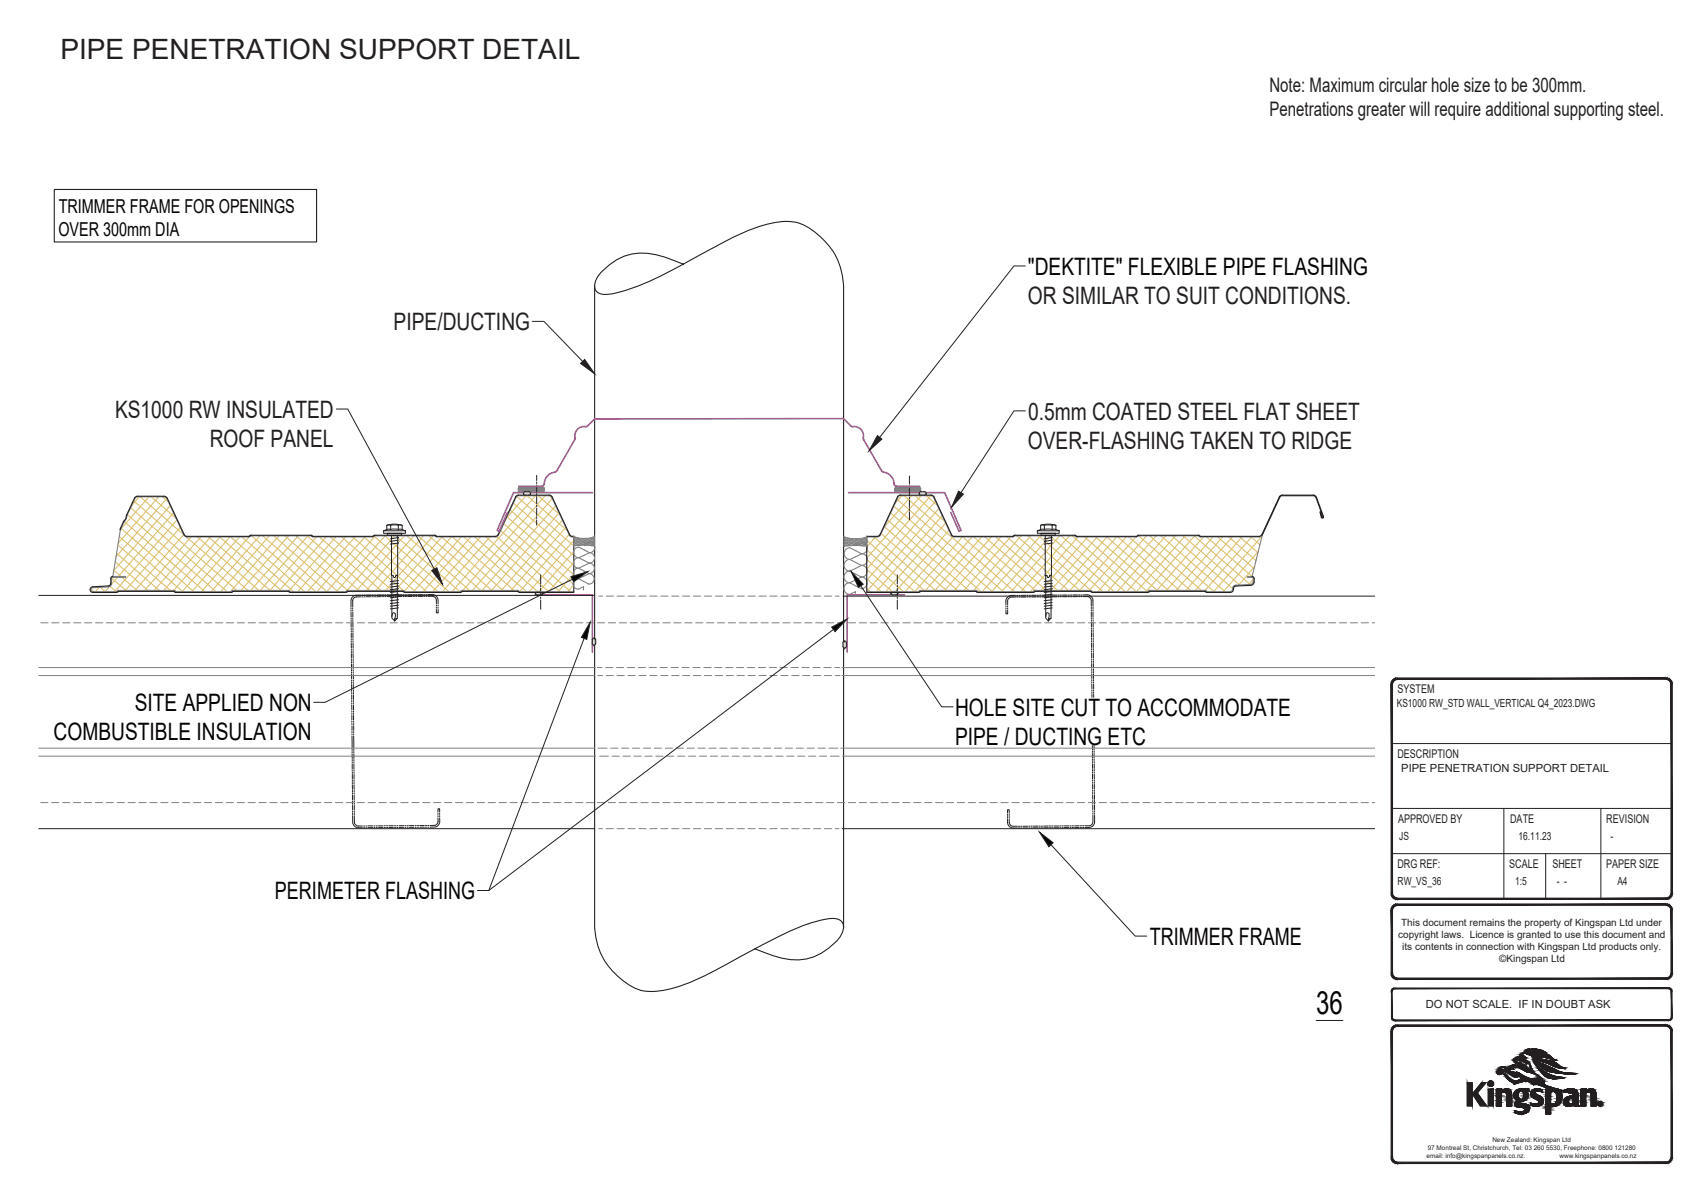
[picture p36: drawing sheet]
<svg xmlns="http://www.w3.org/2000/svg" width="297mm" height="210mm" viewBox="0 0 297 210" stroke-linecap="round" stroke-linejoin="round" font-family="sans-serif">
<defs><g id="words">
<text font-size="5.6" fill="#040503" x="229.7" y="176.9">36</text>
<text font-size="4.9" fill="#231f20" x="10.6" y="10.3">PIPE PENETRATION SUPPORT DETAIL</text>
<g font-size="4.2" fill="#040503">
<text x="179.4" y="47.9">&quot;DEKTITE&quot; FLEXIBLE PIPE FLASHING</text>
<text x="23.5" y="124.1">SITE APPLIED NON</text>
<text x="166.7" y="124.9">HOLE SITE CUT TO ACCOMMODATE</text>
<text x="9.3" y="129.2">COMBUSTIBLE INSULATION</text>
<text x="166.7" y="130">PIPE / DUCTING ETC</text>
<text x="48" y="157">PERIMETER FLASHING</text>
<text x="200.7" y="164.9">TRIMMER FRAME</text>
</g>
<g font-size="4.2" fill="#231f20">
<text x="179.4" y="53">OR SIMILAR TO SUIT CONDITIONS.</text>
<text x="68.7" y="57.6">PIPE/DUCTING</text>
<text x="20.1" y="72.9">KS1000 RW INSULATED</text>
<text x="36.6" y="78">ROOF PANEL</text>
<text x="179.4" y="73.2">0.5mm COATED STEEL FLAT SHEET</text>
<text x="179.4" y="78.3">OVER-FLASHING TAKEN TO RIDGE</text>
</g>
<g font-size="3.5" fill="#231f20">
<text x="221.6" y="16.1">Note: Maximum circular hole size to be 300mm.</text>
<text x="221.6" y="20.2">Penetrations greater will require additional supporting steel.</text>
</g>
<g font-size="3.4" fill="#040503">
<text x="10.2" y="41.1">OVER 300mm DIA</text>
<text x="10.3" y="37.1">TRIMMER FRAME FOR OPENINGS</text>
</g>
<g font-size="2.1" fill="#231f20">
<text x="243.9" y="121">SYSTEM</text>
<text x="243.9" y="132.3">DESCRIPTION</text>
<text x="244" y="143.6">APPROVED BY</text>
<text x="263.6" y="143.6">DATE</text>
<text x="280.3" y="143.6">REVISION</text>
<text x="243.9" y="151.5">DRG REF:</text>
<text x="263.4" y="151.5">SCALE</text>
<text x="270.9" y="151.5">SHEET</text>
<text x="280.3" y="151.5">PAPER SIZE</text>
</g>
<g font-size="2" fill="#231f20">
<text x="243.8" y="123.5">KS1000 RW_STD WALL_VERTICAL Q4_2023.DWG</text>
<text x="244.6" y="134.8">PIPE PENETRATION SUPPORT DETAIL</text>
<text x="244.2" y="146.6">JS</text>
<text x="265" y="146.6">16.11.23</text>
<text x="281.1" y="146.6">-</text>
<text x="243.9" y="154.5">RW_VS_36</text>
<text x="264.4" y="154.5">1:5</text>
<text x="271.7" y="154.5">- -</text>
<text x="282.3" y="154.5">A4</text>
<text x="248.8" y="176">DO NOT SCALE. IF IN DOUBT ASK</text>
</g>
<g font-size="1.7" fill="#231f20">
<text x="244.5" y="161.7">This document remains the property of Kingspan Ltd under</text>
<text x="244" y="163.8">copyright laws. Licence is granted to use this document and</text>
<text x="244.7" y="165.8">its contents in connection with Kingspan Ltd products only.</text>
<text x="261.7" y="168">©Kingspan Ltd</text>
</g>
<g font-size="1.1" fill="#231f20">
<text x="249" y="202.1">email: info@kingspanpanels.co.nz.</text>
<text x="249.2" y="200.7">97 Montreal St, Christchurch, Tel: 03 260 5530, Freephone: 0800 121280</text>
<text x="260.4" y="199.4">New Zealand: Kingspan Ltd</text>
<text x="272.2" y="202.1">www.kingspanpanels.co.nz</text>
</g>
</g></defs>
<g fill="none" stroke="#dcc06c" stroke-width=".19">
<path d="M20.1 98.1l5.8 5M20.4 96.6l7.4 6.5M20.6 95.1l9.1 8M20.8 93.6l11.1 9.7M21.1 92.2l12.7 11.1M21.7 91l14.1 12.3M22.2 89.8l15.5 13.5M22.8 88.6l16.8 14.7M23.4 87.4l17.9 15.7M24.3 86.7l-1.3 1.6M24.5 86.7l7.5 6.6M26 86.7l-5 5.7"/>
<path d="M26.4 86.7l4.3 3.8M27.7 86.7l-7.1 8.1M28.4 86.7l1 .9M29.1 87l-8.9 10.2M29.7 88.3l-9.8 11.2 1.2 1.1M30.3 89.5l-9.7 11.1M30.9 90.8l-10.9 12.5M31.5 92.1l-9.6 11M32.1 93.3l-8.5 9.8M32.5 93.7l10.8 9.4M33.4 93.7l-8.2 9.4M34.5 93.7l10.7 9.4"/>
<path d="M35 93.7l-8.1 9.4M36.4 93.7l10.7 9.4M36.7 93.7l-8.1 9.4M38.3 93.7l10.8 9.4M38.4 93.7l-8.1 9.4M40.1 93.7l-8.3 9.6M40.3 93.7l11 9.6M41.8 93.7l-8.3 9.6M42.2 93.7l11 9.6M43.5 93.7l-8.3 9.6M43.9 93.5l11.2 9.8M45.3 93.5l-8.4 9.8"/>
<path d="M45.9 93.5l11.1 9.8M47 93.5l-8.5 9.8M47.8 93.5l11.2 9.8M48.7 93.5l-8.5 9.8M49.7 93.5l11 9.6M50.4 93.5l-8.3 9.6M51.7 93.5l10.9 9.6M52 93.5l-8.2 9.6M53.6 93.5l11 9.6M53.7 93.5l-8.3 9.6M55.2 93.7l-8.1 9.4M55.8 93.7l10.7 9.4"/>
<path d="M56.9 93.7l-8.1 9.4M57.7 93.7l10.7 9.4M58.6 93.7l-8.1 9.4M59.6 93.7l10.8 9.4M60.3 93.7l-8.3 9.6M61.6 93.7l10.9 9.6M62 93.7l-8.3 9.6M63.5 93.7l11 9.6M63.7 93.7l-8.3 9.6M65.3 93.6l11.1 9.7M65.5 93.5l-8.5 9.8M67.1 93.5l11.2 9.8"/>
<path d="M67.2 93.5l-8.5 9.8M68.9 93.5l-8.3 9.6M69.1 93.5l11.2 9.8M70.6 93.5l-8.3 9.6M71 93.5l11 9.6M72.2 93.5l-8.3 9.6M72.9 93.5l11 9.6M73.9 93.5l-8.3 9.6M74.9 93.5l11 9.6M75.6 93.5l-8.3 9.6M77 93.7l10.8 9.4M77.1 93.7l-8.1 9.4"/>
<path d="M78.8 93.7l-8.2 9.5M79 93.7l10.7 9.4M80.5 93.7l-8.3 9.6M80.9 93.7l11 9.6M82.1 93.7l-8.2 9.6M82.8 93.7l10.8 9.4M83.8 93.7l-8.3 9.6M84.8 93.7l11 9.6M85.5 93.7l-8.3 9.6M86.7 93.7l11 9.6M87.4 92.6l12.2 10.7M87.9 91.4l12.2 10.6"/>
<path d="M88.5 90.2l11.6 10.1M89 89l11.1 9.7M89.6 87.8l10.5 9.2M90.2 86.7l9.9 8.6M91.8 86.5l-3.4 3.9M92 86.5l7 6.1M93.4 86.5l-14.5 16.8M93.9 86.5l3.8 3.3M95.1 86.5l-14.3 16.6M95.9 86.5l.4 .5M96.4 87l-14 16.1M97 88.3l-12.9 14.8"/>
<path d="M97.6 89.5l-11.8 13.6M98.1 90.8l-10.6 12.3M98.7 92.1l-9.5 11M99.3 93.3l-8.6 10M100.1 98.2l-4.4 5.1M100.1 96.3l-6 6.9M100.1 94.3l-7.7 9M151.3 94.3l10 8.8M151.3 96l8.3 7.3M151.3 97.7l6.4 5.6M151.3 99.4l4.2 3.7M152.5 93.7l10.8 9.4"/>
<path d="M152.8 93.7l-1.5 1.8M153.8 93.1l11.4 10M154.3 91.9l12.8 11.2M154.9 90.7l14.2 12.4M155.4 89.5l15.8 13.8M156 88.3l17.2 15M156.6 87.1l18.5 16.2M157.4 86.5l-1.2 1.3M157.8 86.5l19.2 16.8M159.1 86.5l-4.8 5.5M159.7 86.5l5.2 4.5M160.7 86.5l-9.4 10.9"/>
<path d="M161.7 86.5l1.9 1.7M162.4 86.5l-11.1 12.9M163.2 87.5l-11.9 13.8M163.8 88.8l-12.5 14.4M164.4 90l-11.5 13.3M165 91.3l-10.4 12M165.6 92.6l-9.3 10.7M166.3 93.7l-8.3 9.6M167.9 93.7l-8.2 9.6M168 93.7l11 9.6M169.6 93.7l-8.1 9.4M169.9 93.7l10.8 9.4"/>
<path d="M171.3 93.7l-8.1 9.4M171.9 93.7l10.7 9.4M173 93.7l-8.1 9.4M173.8 93.7l10.8 9.4M174.7 93.7l-8.1 9.4M175.8 93.7l10.7 9.4M176.4 93.7l-8.2 9.4M177.4 93.5l11 9.6 8.2-9.4M178.2 93.5l-8.3 9.6M179.4 93.5l11 9.6M179.9 93.5l-8.5 9.8M181.3 93.5l11.2 9.8"/>
<path d="M181.6 93.5l-8.5 9.8M184.9 93.5l-8.4 9.8M185.2 93.5l11.2 9.8M186.6 93.5l-8.4 9.8M187.1 93.5l11.2 9.8 8.5-9.8M188.1 93.7l-8.3 9.6M189.3 93.7l11 9.6M189.8 93.7l-8.1 9.4M191.2 93.7l10.8 9.4M191.5 93.7l-8.1 9.4M193.2 93.7l10.7 9.4M193.2 93.7l-8.1 9.4"/>
<path d="M194.9 93.7l-8.1 9.4M195.1 93.7l10.7 9.4M197 93.7l10.8 9.4M198.2 93.7l-8.1 9.4M198.7 93.5l11 9.6M200.1 93.5l-8.5 9.8M200.7 93.5l11.2 9.8M201.8 93.5l-8.5 9.8M202.6 93.5l11.2 9.8M203.5 93.5l-8.5 9.8M204.5 93.5l10.6 9.2M205.1 93.5l-8.4 9.8"/>
<path d="M206.5 93.5l9.8 8.6M208.4 93.5l9.8 8.5M208.5 93.5l-8.5 9.8M210 93.7l-8.1 9.4M210.6 93.7l7.9 6.9M211.7 93.7l-8.1 9.4M212.5 93.7l6.4 5.5M213.4 93.7l-8.1 9.4M214.4 93.7l4.8 4.2M215.1 93.7l-8.2 9.4M216.4 93.7l3.1 2.8M216.7 93.7l-8.1 9.4"/>
<path d="M218.3 93.7l1.6 1.4M218.4 93.7l-8.1 9.4M218.9 98.9l-2.7 3.2M219.6 96.2l-6.1 7.1M220.1 93.6l.1 .1M220.3 93.6l-8.5 9.7M15.9 102.8l.5 .5M17.3 102.5l-.6 .8M19.1 102.4l-.8 .9-.8-.8M19.2 102.4l1.1 .9M19.5 100.9l2.5 2.2M20.5 100.8l-1 1.1"/>
<path d="M21.3 100.8l2.6 2.3M100.1 100.1l-2.7 3.2M100.1 102.1l-1 1.2M151.3 101l2.5 2.3M151.3 102.7l.6 .6M194.5 103.3l-11.3-9.8-8.4 9.8M218.7 101.1l-.8 .9"/>
</g>
<g fill="none" stroke="#808180" stroke-width=".19">
<path d="M28.6 86.7l.5 .3 3 6.4 .3 .3h11M28.6 86.7l-4.8 .1-.2 .2-1.4 3a1.48 1.48 0 0 1-.6 1.1l-.6 1.4-1.3 8.1h2.2v.2h-2.2l-.2 .2M43.7 93.6l-.3 .1M43.8 93.5l-.1 .1M43.8 93.5h10.4M54.2 93.5l.4 .2M65.4 93.5l-.4 .2h-10.3M65.5 93.5h10.3M75.8 93.5l.2 .1M87 93.4l-.5 .3h-10.3l-.2-.1M90.1 86.8l-3.1 6.6M90.5 85.2v.7h4.3"/>
<path d="M90.5 85.4l.4 .5M90.5 85.7l.2 .2M90.6 85l.9 .9M90.6 85l-.2 .2M90.7 85h4.1l.2 .2M90.7 85l-.2 .3M90.7 85.9l.8-.9 .9 .9M90.9 85l.9 .9M90.9 85l-.4 .6M91.2 85l.9 .9M91.2 85l-.7 .9M91.7 85l-.7 .9"/>
<path d="M91.8 85l.9 .9M91.9 85l-.7 .9-.7-.7M92 85l1 .9M92.2 85l-.7 .9M92.2 85.9l.7-.9 1 .9M92.3 85l1 .9 .7-.9M92.4 85l-.7 .9M92.5 85.9l.7-.9 .9 .9M92.6 85l1 .9M92.7 85l-.7 .9M93.4 85l-.6 .9M93.5 85l.9 .9"/>
<path d="M93.7 85l-.7 .9M93.8 85l.9 .9M94.1 85l.9 .8M94.2 85l-.7 .9M94.4 85l.6 .6-.2 .3M94.5 85l-.8 .9M94.7 85l.3 .3M94.7 85l-.7 .9M94.9 85.1l-.6 .8M95 85.6l-.2 .2M95 85.6v-.3l-.5 .6M95.8 86.5l.5 .3"/>
<path d="M95.8 86.5h-5.3l-.4 .3M96.3 86.8l3.1 6.6M99.3 93.4a.71 .71 0 0 0 .8 .3M101 99.2l1.8 .9M101 99.2a.92 .92 0 0 0-.9 .9 .92 .92 0 0 0 .9 .9M101 97.3a.92 .92 0 0 0-.9 .9 .92 .92 0 0 0 .9 1M101 97.4l1.8 .9M102 94.5v.6l.9-.5a.92 .92 0 0 1 .9 1 .92 .92 0 0 1-.9 .9M102.8 98.3l-1.8 .9M102.8 98.3a.92 .92 0 0 1 .9 .9 .92 .92 0 0 1-.9 .9M102.9 96.5a.92 .92 0 0 1 .9 .9 .92 .92 0 0 1-1 .9M102.9 96.5l-1.9 .8"/>
<path d="M102.9 96.5l-1.9-1a.92 .92 0 0 0-.9 .9 .92 .92 0 0 0 .9 .9M148.3 99.7a1.03 1.03 0 0 0-1 1 1.03 1.03 0 0 0 1 1M148.3 97.6a1.03 1.03 0 0 0-1 1.1 1.03 1.03 0 0 0 1 1M148.3 95.6a1.03 1.03 0 0 0-1 1 1.03 1.03 0 0 0 1 1.1M148.3 95.6l2.1 1.1-2.1 1M148.3 97.7l2.1 1M149.4 94.8v.3l1-.5a1.03 1.03 0 0 1 1 1 1.03 1.03 0 0 1-1 1.1M150.4 98.7a1.03 1.03 0 0 1 1 1 1.03 1.03 0 0 1-1.1 1M150.4 98.7l-2.1 1 2 1M150.4 96.6a1.03 1.03 0 0 1 1 1.1 1.03 1.03 0 0 1-1 1M153.6 93.4l-.5 .3h-1.8M156.1 85.3l.7 .6"/>
<path d="M156.1 85.9h.1M156.1 85.3v.6M156.1 85.3l.2-.2h4.2l.2 .2M156.3 85.1l-.2 .2M156.5 85.1l.9 .8M156.6 85.1l-.5 .5 .4 .3M156.6 85.9l.7-.8 1 .8M156.7 86.8l-3 6.6M156.7 85.1l1 .8M156.8 85.1l-.7 .8M156.9 85.9l.7-.8 1 .8M157 85.1l1 .8"/>
<path d="M157.1 85.1l-.7 .8M157.8 85.1l-.7 .8-.9-.7M157.9 85.1l.9 .8M158.1 85.1l-.7 .8M158.2 85.1l.9 .8 .7-.8M158.3 85.1l-.7 .8M158.4 85.9l.7-.8 .9 .8M158.5 85.1l.9 .8M158.6 85.1l-.7 .8M158.8 85.1l.9 .8M158.8 85.1l-.7 .8M159.3 85.1l-.7 .8"/>
<path d="M159.4 85.1l.9 .8M159.6 85.1l-.7 .8M159.7 85.1l.9 .8M159.9 85.1l.8 .6v-.4M160.1 85.1l-.7 .8M160.2 85.1l.5 .4M160.3 85.1l-.7 .8M160.5 85.1l.2 .1M160.6 85.1l-.7 .8M160.7 85.7l-.2 .2h-4.4M160.7 85.6l-.3 .3M160.7 85.3l-.6 .6"/>
<path d="M162.9 86.8l-.4-.3h-5.3l-.5 .3M162.9 86.8l3.1 6.6M166 93.4l.5 .3M177.1 93.5l-.4 .2h-10.2M177.1 93.5h10.4M187.5 93.5l.2 .1M187.7 93.6l.2 .1M187.9 93.7h10.4M198.5 93.6l-.2 .1M198.6 93.6h-.1M198.7 93.5l-.1 .1M198.7 93.5h10.4"/>
<path d="M209.1 93.5l.4 .2h10.3M219.7 93.7l.6-.3-1.8 7.2h-.8v.2h.8l.2 .2M16.2 102.6a.35 .35 0 0 0-.3 .3 .35 .35 0 0 0 .3 .4h4.1M19 102.4l-2.8 .2M19.5 101l-.1 1.1-.4 .3M20.4 103.2h-.1M20.5 103.2h.1M20.7 103l-.2 .1M20.8 103.1l9.5-.1 .4 .2M30.7 103.3h9.6M50.6 103.2h.1M50.6 103.2l-.3-.1-9.6-.1-.4 .2"/>
<path d="M50.7 103.3h9.6M60.4 103.2h-.1M60.5 103.2l.2-.2 9.6 .1 .4 .1M70.7 103.3h9.6M90.3 103l.4 .2M90.3 103.1l-9.6-.1-.4 .2M90.7 103.3h9.4M100.9 101a.92 .92 0 0 0-.9 .9 .92 .92 0 0 0 .9 .9l1-.4-.1 .6M102.8 100.1a.92 .92 0 0 1 .9 1 .92 .92 0 0 1-.9 .9l-1.8-1M102.8 100.1l-1.8 .9M148.3 101.7a1.03 1.03 0 0 0-1 1 1.03 1.03 0 0 0 1 1.1l1-.5v.3M148.3 101.7l2 1.1"/>
<path d="M150.3 100.7a1.03 1.03 0 0 1 1 1 1.03 1.03 0 0 1-1 1.1M150.3 100.7l-2 1M151.3 103.3h9M170.3 103l.4 .2M170.3 103.1l-9.6-.1-.4 .2M170.7 103.3h9.6M180.5 103.2h-.2M180.7 103l-.3 .1M180.7 103.1l9.6-.1 .4 .2M190.7 103.3h9.6M210.5 103.2h.2M210.6 103.2l-.3-.1-9.6-.1-.4 .2"/>
<path d="M210.7 103.3h4M215.1 102.9l-.1 .2-.3 .1M215.6 102.1a.6 .6 0 0 0-.5 .8M218.3 102l-2.7 .1M218.7 101.6l-.2 .3-.2 .1M218.7 101v.6"/>
</g>
<g fill="none" stroke="#231f20" stroke-width=".19">
<path d="M103.8 49.9v112.1a12.2 12.2 0 0 0 8.5 11 18.5 18.5 0 0 0 9.9-2.3l3.7-1.9a148.9 148.9 0 0 1 14.2-7.2 18.1 18.1 0 0 1 5.4-1.3 1.59 1.59 0 0 1 1.5 .8 1.59 1.59 0 0 1 0 1.7 9.6 9.6 0 0 1-11.6 4.1l-3.6-1.3M119.2 46.1a18.4 18.4 0 0 0-7.8-1.9 9.7 9.7 0 0 0-7.4 4.8 1.58 1.58 0 0 0 0 1.7 1.58 1.58 0 0 0 1.5 .7 21.2 21.2 0 0 0 7.8-2.3l3.7-1.8 7.3-3.9a34.9 34.9 0 0 1 11.8-4.7 7.6 7.6 0 0 1 6.6 2.2 11.9 11.9 0 0 1 4.5 8.8M147.2 49.8v112.2M21.5 91.1l-.6 1.3 .1 .1M21.6 91l-.1 .1M28.6 86.6l.6 .4 3 6.3 .2 .3h11M28.6 86.6l-4.8 .1-.3 .3-1.4 2.9-.1 .6-.4 .5M43.4 93.6l.4-.2h10.4l.4 .2M90 86.8l-3.1 6.5-.4 .3h-10.3l-.4-.2h-10.4l-.4 .2h-10.3M90.5 86.4l-.5 .4M90.5 86.4h5.3M95.8 86.4l.6 .4"/>
<path d="M96.4 86.8l3 6.5a.61 .61 0 0 0 .7 .3v9.8h-9.4M153.5 93.3l-.4 .3h-1.8v9.8h9M156.6 86.8l-3 6.5M157.2 86.4l-.6 .4M157.2 86.4h5.3M162.5 86.4l.5 .4M163 86.8l3.1 6.5M166.1 93.3l.4 .3M166.5 93.6h10.2l.4-.2h10.4l.4 .2M187.9 93.6h10.4M198.3 93.6l.4-.2h10.4l.4 .2h10.3M223.3 86.8l-3.1 6.5-.5 .3"/>
<path d="M223.3 86.8l-3 6.6M223.8 86.4l-.5 .4M223.8 86.5l-.4 .3M223.8 86.4h5.4M223.8 86.5h5.4l.4 .3M229.2 86.4l.4 .2 .1 .2M229.7 86.8l1.2 3.4-.1 .1h-.1l-.2-1h-.1l.2 1M229.8 86.8l1.2 3.4-.2 .2-.2-.1M19.3 101v1.1l-.3 .2-2.8 .1a.5 .5 0 0 0-.5 .5 .5 .5 0 0 0 .5 .5h4.1l.4-.2M19.7 100.6l-.2 .1-.2 .3M20.8 103.2h9.5M30.3 103.2l.2 .1"/>
<path d="M30.5 103.3l.2 .1M40.7 103.2l-.4 .2h-9.6M40.8 103.2h9.5M50.3 103.2l.4 .2h9.6l.3-.1M60.7 103.2l-.1 .1M60.7 103.2h9.6M70.3 103.2l.1 .1M70.4 103.3h.1M70.5 103.3l.2 .1h9.6M80.7 103.2l-.4 .2M80.7 103.2h9.6M90.3 103.2l.2 .1"/>
<path d="M90.5 103.3l.2 .1M160.7 103.2l-.4 .2M160.7 103.2h9.6M170.3 103.2l.2 .1M170.4 103.3l.3 .1M180.7 103.2l-.4 .2h-9.6M180.7 103.2h9.6M190.3 103.2l.4 .2h9.6l.4-.2M200.7 103.2h9.6M210.3 103.2l.1 .1M215.3 102.9l-.3 .4-.3 .1h-4l-.3-.1M218.4 102.2l-2.7 .1a.44 .44 0 0 0-.4 .6"/>
<path d="M218.5 100.6l.3 .2 .1 .2M218.9 101.6l-.3 .5h-.3M218.9 101v.6"/>
</g>
<path d="M100.3 76.7l-3.1 5.5M100.4 76.4l-.1 .3M148.5 74.4l.2 .1a1.69 1.69 0 0 1 2 2.1l3.2 5.6M148.5 74.4l-1.3-1.3h-43.4l-1.4 1.4a1.66 1.66 0 0 0-2 1.9M97.2 82.2l-.1 .1a2.37 2.37 0 0 0-2.2 2.4l-.3 .2h-4.1M103.4 86h-13.8l-2.8 6.6 .3 .1 1.5-3.3M148.1 86h16.8l2.8 6.6-.3 .1-1.5-3.3M153.9 82.2l.1 .1a2.37 2.37 0 0 1 2.1 2.4l.3 .2h4.1M93.4 103.8h10v10M157.8 103.8h-10v10" fill="none" stroke="#b9519f" stroke-width=".3"/>
<g fill="none" stroke="#dcdbda" stroke-width=".17">
<path d="M91.4 86.2l.2 .2M91.4 86l.5 .4M91.6 85.8l.6 .6M91.8 85.8l.6 .6M92.1 85.8l.4 .5M92.4 85.9l.2 .1M160.5 86.2l.2 .2M160.5 86l.5 .4M160.7 85.8l.5 .6M160.9 85.8l.6 .6M161.2 85.8l.4 .5M161.5 85.9l.1 .1"/>
<path d="M93.6 103.3l-.1 .1M93.9 103.2l-.4 .5M94.2 103.2l-.6 .6M94.5 103.2l-.6 .6M94.6 103.4l-.5 .4M94.7 103.6l-.3 .2M103.4 111.9l.5 .5M103.4 112.1l.4 .5M103.4 111.6l.6 .6M103.4 112.4l.1 .2M103.5 111.5l.5 .4M103.7 111.4l.3 .2"/>
<path d="M147.4 111.9l-.3 .3M147.6 112l-.5 .4M147.7 112.9l-.2 .2M147.7 112.1l-.6 .6M147.7 112.6l-.4 .5M147.7 112.4l-.6 .5M155.5 103.6l.2 .2M155.5 103.4l.5 .4M155.7 103.2l.6 .6M155.9 103.2l.6 .6M156.2 103.2l.5 .5M156.5 103.3l.2 .1"/>
</g>
<g fill="none" stroke="#231f20" stroke-width=".17">
<path d="M91.4 86.1h.1M92.6 86.1h.1M92.6 86.1l-.2 .3h-.7l-.3-.3M92.6 86.1l-.3-.3-.8 .1-.1 .2M93.7 83v.9M93.7 84.1v.3M93.7 84.6v1.3M93.7 86.2v.2M93.7 86.7v1.2M93.7 88.2v.3M93.7 88.7v1.3M93.7 90.2v.3"/>
<path d="M93.7 90.7v1M158.7 83.1v1.4M158.7 84.8v.2M158.7 85.3v1.2M158.7 86.8v.2M158.7 87.3v1.3M158.7 88.8v.3M158.7 89.3v1.4M160.5 86.1h.1M161.6 86.1l-.3-.3-.7 .1-.2 .2M161.6 86.1l-.1 .3h-.8l-.3-.3M161.7 86.1h.1"/>
<path d="M6.8 103.9h97M61.3 106.9v.8M61.3 106.1v.2M61.3 106.5v.2M61.3 107.9v.2M61.3 108.3v.2M61.3 108.7v.8M61.3 109.7v.2M61.3 110.1v.2M61.3 110.5v.8M61.3 111.5v.2M61.3 111.9v.2"/>
<path d="M61.3 112.3v.8M61.3 113.3v.2M61.3 113.7v.2M61.3 114.1v.8M61.3 115.1v.2M61.3 115.5v.2M61.3 115.9v.8M61.3 116.9v.2M61.3 117.3v.2M61.3 117.7l.1 .8M61.4 118.7v.2M61.4 119.1v.2"/>
<path d="M61.4 119.5v.8M61.6 106.5v.2M61.6 106.1v.2M61.6 108.7v.8M61.6 106.9v.8M61.6 107.9v.2M61.6 108.3v.2M61.6 111.9v.2M61.6 109.7v.2M61.6 110.1v.2M61.6 110.5v.8M61.6 111.5v.2"/>
<path d="M61.6 114.1v.8M61.6 112.3v.8M61.6 113.3v.2M61.6 113.7v.2M61.6 115.1v.2M61.6 115.5v.2M61.6 115.9v.8M61.6 116.9v.2M61.6 117.3v.2M61.7 117.7v.8M61.7 118.7v.2M61.7 119.1v.2"/>
<path d="M61.7 119.5v.8M63 104.2a1.26 1.26 0 0 0-1.3 .3l-.1 1.4M63 103.9a1.23 1.23 0 0 0-1.7 1v1M63.1 104.2h.3M63.4 103.9h-.3M63.5 104.2h.3M63.5 103.9h.2M63.9 104.2h.9M63.9 103.9h.9M64.9 104.2h.3M64.9 103.9h.3M65.3 104.2h.3"/>
<path d="M65.3 103.9h.2M66.6 104.1l-.9 .1M66.6 103.8l-.9 .1M66.7 104.1h.3M66.7 103.8h.3M67.1 104.1h.3M67.1 103.8h.3M67.5 104.1h.8M67.5 103.8h.8M68.5 104.1h.3M68.5 103.8h.3M68.9 104.1h.3"/>
<path d="M68.9 103.8h.3M69.3 104.1h.8M69.3 103.8h.8M70.3 104.1h.3M70.3 103.8h.3M70.7 104.1h.3M70.7 103.8h.3M71.1 104.1h.8M71.9 103.8h-.8M72.1 103.8h.2M72.1 104.1h.2M72.5 103.8h.3"/>
<path d="M72.5 104.1h.3M72.9 103.8h.8M72.9 104.1h.8M73.9 103.8h.2M73.9 104.1h.2M74.3 104.1h.3M74.6 103.8h-.3M74.7 103.8a1.29 1.29 0 0 1 1.4 .2 1.29 1.29 0 0 1 .4 1.4M74.7 104.1a1.24 1.24 0 0 1 1.3 .3l.2 1M76.2 106.4v.6h.3v-.6M76.2 105.6v.2M76.2 106v.2"/>
<path d="M76.5 105.6v.2M76.5 106v.2M93.4 103.5l.2 .3h.8M93.4 103.5h.1M94.3 103.2l.4 .3M94.4 100.3v1.6M94.4 102.2v.2M94.4 102.7v1.3M94.4 104.2v.3M94.4 104.7v1.6M94.4 103.2l-.8 .1-.2 .2M94.7 103.5h.1"/>
<path d="M94.7 103.5l-.4 .3M103.7 111.4l.3 .3-.1 .8-.2 .1M103.7 111.4l-.3 .1v.8l.3 .3M103.7 111.4h.1M103.7 112.6h.1M147.1 112.2v.6M147.1 104.1h92.8M147.4 111.9h.1M147.4 113.1h.1M147.7 112.2a.31 .31 0 0 0-.3-.3 .31 .31 0 0 0-.3 .3M147.7 112.2v.6M147.7 112.8a.31 .31 0 0 1-.3 .3 .31 .31 0 0 1-.3-.3"/>
<path d="M155.5 103.5h.1M155.5 103.4l.3-.2h.6a.31 .31 0 0 1 .3 .3 .31 .31 0 0 1-.3 .3h-.6a.31 .31 0 0 1-.3-.4zM156.6 100.3v1.6M156.6 102.2v.2M156.6 102.7v1.3M156.6 104.2v.3M156.6 104.7v1.6M156.7 103.5h.1M175.6 106.5v.6h.3v-.6M175.6 105.7v.2M175.6 106.1v.2M175.9 105.7v.2"/>
<path d="M175.9 106.1v.2M177.2 104.2h-.7a.69 .69 0 0 0-.6 .7v.6M177.2 103.9a1.27 1.27 0 0 0-1.3 .3 1.27 1.27 0 0 0-.3 1.3M177.4 104.2h.2M177.4 103.9h.2M177.8 104.2h.2M177.8 103.9h.2M178.3 104.2h.7M179 103.9h-.7M179.2 104.2h.2M179.2 103.9h.2M179.6 104.2h.2"/>
<path d="M179.6 103.9h.2M180 104.2h.8M180 103.9h.8M181 104.2h.2M181 103.9h.2M181.4 104.2h.2M181.4 103.9h.2M181.8 103.9h.8M182.7 104.2h-.9M182.8 104.2h.2M182.8 103.9h.2M183.2 104.2h.2"/>
<path d="M183.2 103.9h.2M183.6 104.2h.9M184.4 103.9h-.8M184.6 103.9h.2M184.8 104.2h-.2M185 104.2h.2M185 103.9h.2M185.4 104.2h.8M185.4 103.9h.8M186.4 103.9h.2M186.4 104.2h.2M186.8 104.2h.2"/>
<path d="M187 103.8l-.2 .1M187.2 103.8h.8M188 104.1l-.8 .1M188.2 103.8h.2M188.2 104.1h.2M188.6 103.8h.2M188.6 104.1h.2M189 103.8a1.21 1.21 0 0 1 1.7 1l.1 1M189 104.1h.7a.68 .68 0 0 1 .7 .7l.1 1M190.5 108.2v.2M190.5 106v.2M190.5 106.4v.2"/>
<path d="M190.5 106.8v.8M190.5 107.8v.2M190.5 110.4v.8M190.5 108.6v.8M190.5 109.6v.2M190.5 110v.2M190.5 111.4v.2M190.5 111.8v.2M190.5 112.2v.8M190.5 113.2v.2M190.5 113.6v.2M190.5 114v.8"/>
<path d="M190.5 115v.2M190.5 115.4v.2M190.5 115.8v.8M190.5 119.4l.1 .8M190.5 116.8v.2M190.5 117.2v.2M190.5 117.6v.8M190.5 118.6v.2M190.5 119v.2M190.8 106v.2M190.8 106.4v.2M190.8 106.8v.8"/>
<path d="M190.8 107.8v.2M190.8 108.2v.2M190.8 108.6v.8M190.8 109.6v.2M190.8 110v.2M190.8 110.4v.8M190.8 111.4v.2M190.8 111.8v.2M190.8 112.2v.8M190.8 113.2v.2M190.8 113.6v.2M190.8 114v.8"/>
<path d="M190.8 115v.2M190.8 115.4v.2M190.8 115.8v.8M190.8 116.8v.2M190.8 117.2v.2M190.8 117.6v.8M190.8 118.6v.2M190.9 119v.2M190.9 119.4v.8M61.4 120.5v.2M61.4 120.9v.2M61.4 121.3v.8"/>
<path d="M61.4 122.3v.2M61.4 122.7v.2M61.4 123.1v.8M61.4 124.1v.2M61.4 124.5v.2M61.4 124.9v.8M61.4 125.9v.2M61.4 126.3v.2M61.4 128.5l.1 2.1M61.4 126.7v.8M61.4 127.7v.2M61.4 128.1v.2"/>
<path d="M61.5 130.8v.2M61.5 131.2v.2M61.5 131.6v.8M61.5 132.6v.2M61.5 133v.2M61.5 133.4v.8M61.5 134.4v.2M61.5 134.8v.2M61.5 135.2v.8M61.5 136.2v.2M61.5 136.6v.2M61.5 137v.8"/>
<path d="M61.5 138v.2M61.5 138.4v.2M61.5 138.8v.8M61.5 139.8v.2M61.7 123.1v.8M61.7 120.5v.2M61.7 120.9v.2M61.7 121.3v.8M61.7 122.3v.2M61.7 122.7v.2M61.7 125.9v.2M61.7 124.1v.2"/>
<path d="M61.7 124.5v.2M61.7 124.9v.8M61.7 128.5v2.1M61.7 126.3v.2M61.7 126.7v.8M61.7 127.7v.2M61.7 128.1v.2M61.7 130.8v.2M61.7 131.2v.2M61.8 131.6v.8M61.8 132.6v.2M61.8 133v.2"/>
<path d="M61.8 133.4v.8M61.8 137v.8M61.8 134.4v.2M61.8 134.8v.2M61.8 135.2v.8M61.8 136.2v.2M61.8 136.6v.2M61.8 138v.2M61.8 138.4v.2M61.8 138.8v.8M61.8 139.8v.2M190.6 120.4v.2"/>
<path d="M190.6 120.8v.2M190.6 121.2v.8M190.6 124.8v.8M190.6 122.2v.2M190.6 122.6v.2M190.6 123v.8M190.6 124v.2M190.6 124.4v.2M190.6 127.6v.2M190.6 125.8v.2M190.6 126.2v.2M190.6 126.6v.8"/>
<path d="M190.6 128.4l.1 2.1M190.6 128v.2M190.7 130.7v.2M190.7 131.1v.2M190.7 131.5v.8M190.7 132.5v.2M190.7 132.9v.2M190.7 133.3v.8M190.7 134.3v.2M190.7 134.7v.2M190.7 135.1v.8M190.7 138.7v.8"/>
<path d="M190.7 136.1v.2M190.7 136.5v.2M190.7 136.9v.8M190.7 137.9v.2M190.7 138.3v.2M190.7 139.7v.2M190.9 120.4v.2M190.9 120.8v.2M190.9 121.2v.8M190.9 122.2v.2M190.9 122.6v.2M190.9 123v.8"/>
<path d="M190.9 124v.2M190.9 124.4v.2M190.9 126.6v.8M190.9 124.8v.8M190.9 125.8v.2M190.9 126.2v.2M190.9 128.4v2.1M190.9 127.6v.2M190.9 128v.2M190.9 130.7v.2M190.9 131.1v.2M190.9 131.5v.8"/>
<path d="M190.9 132.5v.2M191 135.1v.8M191 132.9v.2M191 133.3v.8M191 134.3v.2M191 134.7v.2M191 136.1v.2M191 136.5v.2M191 136.9v.8M191 137.9v.2M191 138.3v.2M191 138.7v.8"/>
<path d="M191 139.7v.2M6.8 144.6h97M61.5 140.2v.2M61.5 142.4l.1 1.1a.98 .98 0 0 0 1 1h.6M61.5 140.6v.8M61.5 141.6v.2M61.5 142v.2M61.8 142.4l.1 1.1a.69 .69 0 0 0 .7 .7h.6M61.8 140.2v.2M61.8 140.6v.8M61.8 141.6v.2M61.8 142v.2"/>
<path d="M63.5 144.2h.2M63.5 144.5h.2M63.9 144.2h.2M63.9 144.5h.2M64.2 144.2h.8M65 144.5h-.7M65.3 144.2h.2M65.3 144.5h.2M65.7 144.2h.2M65.7 144.5h.2M66 144.2h.8M66.1 144.5h.7"/>
<path d="M67.1 144.1h.1M67.1 144.5h.1M67.5 144.1h.2M67.5 144.4h.2M67.9 144.1h.7M67.9 144.4h.7M68.9 144.1h.1M68.9 144.4h.1M69.3 144.1h.1M69.3 144.4h.1M70.4 144.1h-.7M70.4 144.4h-.7"/>
<path d="M70.7 144.1h.1M70.7 144.4h.1M71.1 144.1h.1M71.1 144.4h.1M71.5 144.1h.7M71.5 144.4h.7M72.5 144.4h.1M72.6 144.1h-.1M72.9 144.1h.1M73 144.4h-.1M73.3 144.1h.7M73.3 144.4h.8"/>
<path d="M74.3 144.1h.1M74.3 144.4h.1M74.7 144.1h.1M74.7 144.4h.1M76.4 141.8v-.6h.3v.6M76.4 142.8a1.1 1.1 0 0 1-.3 1.2l-1 .1M76.4 142v.2M76.4 142.4v.2M76.7 142v.2M76.7 142.4v.2M76.7 142.8a1.17 1.17 0 0 1-.9 1.6h-.7M147 144.6h92.9"/>
<path d="M175.8 142.9a1.28 1.28 0 0 0 .4 1.4 1.28 1.28 0 0 0 1.4 .2M175.8 141.9v-.6h.3v.6M175.8 142.1v.2M175.8 142.5v.2M176.1 142.9a1.06 1.06 0 0 0 .5 1.3h1M176.1 142.1v.2M176.1 142.5v.2M177.7 144.5h.3M177.7 144.2h.3M178.1 144.5h.3M178.1 144.2h.3M178.5 144.5h.9"/>
<path d="M178.5 144.2h.9M179.5 144.5h.3M179.5 144.2h.3M179.9 144.2h.3M180.2 144.5h-.3M180.3 144.5h.8M180.3 144.2h.8M181.3 144.5h.3M181.3 144.2h.3M181.7 144.5h.3M181.7 144.2h.3M182.9 144.5h-.8"/>
<path d="M182.9 144.2h-.8M183.1 144.2h.3M183.2 144.5h.2M183.5 144.5h.3M183.5 144.2h.3M183.9 144.5h.8M183.9 144.2h.8M185 144.5h.1M185.1 144.2h-.2M185.3 144.2h.3M185.6 144.5h-.3M185.7 144.5h.8"/>
<path d="M185.7 144.2h.8M186.7 144.2h.2M186.8 144.5h.1M187.1 144.5h.3M187.1 144.2h.3M188.3 144.4l-.8 .1M188.3 144.1l-.8 .1M188.5 144.1h.2M188.6 144.4h.1M188.9 144.4h.2M188.9 144.1h.2M190.7 141.5v.2"/>
<path d="M190.7 140.1v.2M190.7 140.5v.8M190.7 141.9v.2M190.7 142.3v1.1a.69 .69 0 0 1-.7 .7h-.7M191 140.5v.8M191 140.1v.2M191 142.3a2.07 2.07 0 0 1-.2 1.8 1.64 1.64 0 0 1-1.5 .3M191 141.5v.2M191 141.9v.2"/>
</g>
<g fill="none" stroke="#808180" stroke-width=".17">
<path d="M100.1 95.3l1.8-.1 1.8 .1M100.1 94.5l2.2 .7M100.1 94.8l1.3 .4M100.1 95.3v-1.8a3.7 3.7 0 0 0 3.6 .1v-.1v1.8M100.1 93.7l3.6 1.2-1 .3M100.1 93.9l3.6 1.2-.3 .2M100.1 95l.7 .2M100.1 95.3h.1M100.2 93.6h-.1M100.5 93.8l-.4 .1M101 93.9l-.9 .3 3.2 1.1M101.6 94l-1.5 .5"/>
<path d="M101.9 94l1.8 .6-1.7 .6M102.4 94l-2.3 .7M102.6 94l1.1 .3-2.6 .9M103.2 93.9l.5 .2-3.6 1.2M103.6 93.7l.1 .1-3.6 1.2M147.3 95.3l2-.1 2 .1M147.3 95.4v-1.8a4 4 0 0 0 3 .4l.6-.2 .4-.2v1.8M147.3 95.3l.1 .1M147.3 95.1l.7 .2M147.3 94.8l1.5 .4M147.3 94.5l2.3 .7M147.4 93.7h-.1l4 1.2-1.1 .4"/>
<path d="M147.7 93.8l-.4 .2 4 1.2-.5 .1M148.3 94l-1 .2 3.5 1.1M148.9 94l-1.6 .5M149.2 94l2.1 .7-1.9 .5M149.8 94l-2.5 .8M150.1 94l1.2 .4-2.9 .9M150.7 93.9l.6 .2-4 1.2M151.1 93.8l.2 .1-4 1.1M6.8 116.5h97.1M6.8 117.9h96.9M7.1 108.7h1.3M9 108.7h1.3"/>
<path d="M10.9 108.7h1.3M12.8 108.7h1.3M14.7 108.7h1.3M16.6 108.7h1.3M18.6 108.7h1.2M20.5 108.7h1.2M22.4 108.7h1.2M24.3 108.7h1.2M26.2 108.7h1.2M28.1 108.7h1.2M30 108.7h1.3M31.9 108.7h1.3"/>
<path d="M33.8 108.7h1.3M35.7 108.7h1.3M37.6 108.7h1.3M39.5 108.7h1.3M41.4 108.7h1.3M43.3 108.7h1.3M45.2 108.7h1.3M47.1 108.7h1.3M49 108.7h1.3M50.9 108.7h1.3M52.8 108.7h1.3M54.7 108.7h1.3"/>
<path d="M56.6 108.7h1.3M58.6 108.7h1.2M60.5 108.7h1.2M62.4 108.7h1.2M64.3 108.7h1.2M66.2 108.7h1.2M68.1 108.7h1.2M70 108.7h1.2M71.9 108.7h1.3M73.8 108.7h1.3M75.7 108.7h1.3M77.6 108.7h1.3"/>
<path d="M79.5 108.7h1.3M81.4 108.7h1.3M83.3 108.7h1.3M85.2 108.7h1.3M87.1 108.7h1.3M89 108.7h1.3M90.9 108.7h1.3M92.8 108.7h1.3M94.7 108.7h1.3M96.6 108.7h1.3M98.6 108.7h1.2M100.5 108.7h1.2"/>
<path d="M102.4 108.7h1.2M104.2 116.5h.9M104.3 108.7h1.2M104.3 117.9h.9M104.5 104.1h.7M105.7 116.5h1.3M105.8 117.9h1.3M105.8 104.1h1.3M106.2 108.7h1.2M107.6 116.5h1.3M107.7 117.9h1.3M107.7 104.1h1.3"/>
<path d="M108.1 108.7h1.2M109.5 116.5h1.3M109.6 117.9h1.3M109.6 104.1h1.3M110 108.7h1.2M111.4 116.5h1.3M111.5 117.9h1.3M111.5 104.1h1.3M111.9 108.7h1.3M113.3 116.5h1.3M113.4 117.9h1.3M113.4 104.1h1.3"/>
<path d="M113.8 108.7h1.3M115.2 116.5h1.3M115.3 117.9h1.3M115.3 104.1h1.3M115.7 108.7h1.3M117.1 116.5h1.3M117.2 117.9h1.3M117.2 104.1h1.3M117.6 108.7h1.3M119 116.5h1.3M119.1 117.9h1.3M119.1 104.1h1.3"/>
<path d="M119.5 108.7h1.3M120.9 116.5h1.3M121 117.9h1.3M121 104.1h1.3M121.4 108.7h1.3M122.8 116.5h1.3M122.9 117.9h1.3M122.9 104.1h1.3M123.3 108.7h1.3M124.7 116.5h1.3M124.8 117.9h1.3M124.8 104.1h1.3"/>
<path d="M125.2 108.7h1.3M126.6 116.5h1.3M126.7 117.9h1.3M126.7 104.1h1.3M127.1 108.7h1.3M128.5 116.5h1.3M128.6 117.9h1.3M128.6 104.1h1.3M129 108.7h1.3M130.4 116.5h1.3M130.5 117.9h1.3M130.5 104.1h1.3"/>
<path d="M130.9 108.7h1.3M132.3 116.5h1.3M132.5 117.9h1.2M132.5 104.1h1.2M132.8 108.7h1.3M134.3 116.5h1.2M134.4 117.9h1.2M134.4 104.1h1.2M134.7 108.7h1.3M136.2 116.5h1.2M136.3 117.9h1.2M136.3 104.1h1.2"/>
<path d="M136.6 108.7h1.3M138.1 116.5h1.2M138.2 117.9h1.2M138.2 104.1h1.2M138.5 108.7h1.3M140 116.5h1.2M140.1 117.9h1.2M140.1 104.1h1.2M140.4 108.7h1.3M141.9 116.5h1.2M142 117.9h1.2M142 104.1h1.2"/>
<path d="M142.3 108.7h1.3M143.8 116.5h1.2M143.9 117.9h1.3M143.9 104.1h1.3M144.2 108.7h1.3M145.7 116.5h.8M145.8 104.1h.6M145.8 117.9h.8M146.1 108.7h1.3M146.9 117.9h93M146.9 116.5h93M148.1 108.7h1.2"/>
<path d="M150 108.7h1.2M151.9 108.7h1.2M153.8 108.7h1.2M155.7 108.7h1.2M157.6 108.7h1.2M159.5 108.7h1.2M161.4 108.7h1.3M163.3 108.7h1.3M165.2 108.7h1.3M167.1 108.7h1.3M169 108.7h1.3M170.9 108.7h1.3"/>
<path d="M172.8 108.7h1.3M174.7 108.7h1.3M176.6 108.7h1.3M178.5 108.7h1.3M180.4 108.7h1.3M182.3 108.7h1.3M184.2 108.7h1.3M186.1 108.7h1.3M188 108.7h1.3M190 108.7h1.2M191.9 108.7h1.2M193.8 108.7h1.2"/>
<path d="M195.7 108.7h1.2M197.6 108.7h1.2M199.5 108.7h1.2M201.4 108.7h1.3M203.3 108.7h1.3M205.2 108.7h1.3M207.1 108.7h1.3M209 108.7h1.3M210.9 108.7h1.3M212.8 108.7h1.3M214.7 108.7h1.3M216.6 108.7h1.3"/>
<path d="M218.5 108.7h1.3M220.4 108.7h1.3M222.3 108.7h1.3M224.2 108.7h1.3M226.1 108.7h1.3M228 108.7h1.3M230 108.7h1.2M231.9 108.7h1.2M233.8 108.7h1.2M235.7 108.7h1.2M237.6 108.7h1.2M239.5 108.7h.4"/>
<path d="M6.8 130.6h97M6.8 132h97.1M104.4 130.6h1.5M104.7 132h1.5M106.6 130.6h1.2M106.8 132h1.3M108.5 130.6h1.2M108.7 132h1.3M110.4 130.6h1.2M110.6 132h1.3M112.3 130.6h1.3M112.5 132h1.3"/>
<path d="M114.2 130.6h1.3M114.4 132h1.3M116.1 130.6h1.3M116.3 132h1.3M118 130.6h1.3M118.3 132h1.2M119.9 130.6h1.3M120.2 132h1.2M121.8 130.6h1.3M122.1 132h1.2M123.7 130.6h1.3M124 132h1.2"/>
<path d="M125.6 130.6h1.3M125.9 132h1.2M127.5 130.6h1.3M127.8 132h1.2M129.4 130.6h1.3M129.7 132h1.3M131.3 130.6h1.3M131.6 132h1.3M133.2 130.6h1.3M133.5 132h1.3M135.1 130.6h1.3M135.4 132h1.3"/>
<path d="M137 130.6h1.3M137.3 132h1.3M138.9 130.6h1.3M139.2 132h1.3M140.9 130.6h1.2M141.1 132h1.3M142.8 130.6h1.2M143 132h1.3M144.7 130.6h1.5M144.9 132h1.5M146.7 130.6h93.2M147.1 132h92.8"/>
<path d="M7.1 140.1h1.3M9 140.1h1.3M10.9 140.1h1.3M12.8 140.1h1.3M14.7 140.1h1.3M16.6 140.1h1.3M18.5 140.1h1.3M20.4 140.1h1.3M22.3 140.1h1.3M24.2 140.1h1.3M26.2 140.1h1.2M28.1 140.1h1.2"/>
<path d="M30 140.1h1.2M31.9 140.1h1.2M33.8 140.1h1.2M35.7 140.1h1.2M37.6 140.1h1.2M39.5 140.1h1.3M41.4 140.1h1.3M43.3 140.1h1.3M45.2 140.1h1.3M47.1 140.1h1.3M49 140.1h1.3M50.9 140.1h1.3"/>
<path d="M52.8 140.1h1.3M54.7 140.1h1.3M56.6 140.1h1.3M58.5 140.1h1.3M60.4 140.1h1.3M62.3 140.1h1.3M64.2 140.1h1.3M66.1 140.1h1.3M68.1 140.1h1.2M70 140.1h1.2M71.9 140.1h1.2M73.8 140.1h1.2"/>
<path d="M75.7 140.1h1.2M77.6 140.1h1.2M79.5 140.1h1.3M81.4 140.1h1.3M83.3 140.1h1.3M85.2 140.1h1.3M87.1 140.1h1.3M89 140.1h1.3M90.9 140.1h1.3M92.8 140.1h1.3M94.7 140.1h1.3M96.6 140.1h1.3"/>
<path d="M98.5 140.1h1.3M100.4 140.1h1.3M102.3 140.1h1.3M104.2 140.1h1.3M104.5 144.6h.7M105.8 144.6h1.3M106.1 140.1h1.3M107.7 144.6h1.3M108.1 140.1h1.2M109.6 144.6h1.3M110 140.1h1.2M111.5 144.6h1.3"/>
<path d="M111.9 140.1h1.2M113.4 144.6h1.3M113.8 140.1h1.2M115.3 144.6h1.3M115.7 140.1h1.2M117.2 144.6h1.3M117.6 140.1h1.2M119.1 144.6h1.3M119.5 140.1h1.3M121 144.6h1.3M121.4 140.1h1.3M122.9 144.6h1.3"/>
<path d="M123.3 140.1h1.3M124.8 144.6h1.3M125.2 140.1h1.3M126.7 144.6h1.3M127.1 140.1h1.3M128.6 144.6h1.3M129 140.1h1.3M130.5 144.6h1.3M130.9 140.1h1.3M132.5 144.6h1.2M132.8 140.1h1.3M134.4 144.6h1.2"/>
<path d="M134.7 140.1h1.3M136.3 144.6h1.2M136.6 140.1h1.3M138.2 144.6h1.2M138.5 140.1h1.3M140.1 144.6h1.2M140.4 140.1h1.3M142 144.6h1.2M142.3 140.1h1.3M143.9 144.6h1.3M144.2 140.1h1.3M145.8 144.6h.6"/>
<path d="M146.1 140.1h1.3M148.1 140.1h1.2M150 140.1h1.2M151.9 140.1h1.2M153.8 140.1h1.2M155.6 140.1h1.3M157.6 140.1h1.2M159.5 140.1h1.2M161.4 140.1h1.2M163.3 140.1h1.2M165.2 140.1h1.2M167.1 140.1h1.2"/>
<path d="M169 140.1h1.3M170.9 140.1h1.3M172.8 140.1h1.3M174.7 140.1h1.3M176.6 140.1h1.3M178.5 140.1h1.3M180.4 140.1h1.3M182.3 140.1h1.3M184.2 140.1h1.3M186.1 140.1h1.3M188 140.1h1.3M189.9 140.1h1.3"/>
<path d="M191.8 140.1h1.3M193.7 140.1h1.3M195.6 140.1h1.3M197.6 140.1h1.2M199.5 140.1h1.2M201.4 140.1h1.2M203.3 140.1h1.2M205.2 140.1h1.2M207.1 140.1h1.2M209 140.1h1.2M210.9 140.1h1.3M212.8 140.1h1.3"/>
<path d="M214.7 140.1h1.3M216.6 140.1h1.3M218.5 140.1h1.3M220.4 140.1h1.3M222.3 140.1h1.3M224.2 140.1h1.3M226.1 140.1h1.3M228 140.1h1.3M229.9 140.1h1.3M231.8 140.1h1.3M233.7 140.1h1.3M235.6 140.1h1.3"/>
<path d="M237.5 140.1h1.3M239.5 140.1h.4"/>
</g>
<path d="M153.1 76l.8 .6-2.2 2.1z" fill="#231f20"/>
<path d="M178.9 46.4h-1.9l-23.5 29.9M153.1 76l.8 .6-2.2 2.1z" fill="none" stroke="#231f20" stroke-width=".17"/>
<path d="M167.3 85.7l.8 .6-2 2.2z" fill="#231f20"/>
<path d="M178.9 71.7h-1.9l-9.3 14.3M167.3 85.7l.8 .6-2 2.2z" fill="none" stroke="#231f20" stroke-width=".17"/>
<path d="M101.3 63.4l.7-.7 1.8 2.5z" fill="#231f20"/>
<path d="M92.9 56.1h2l6.8 7M101.3 63.4l.7-.7 1.8 2.5z" fill="none" stroke="#231f20" stroke-width=".17"/>
<path d="M75.4 99.6l.8-.5 1 2.9z" fill="#231f20"/>
<path d="M58.7 71.4h2l15.1 28M75.4 99.6l.8-.5 1 2.9z" fill="none" stroke="#231f20" stroke-width=".17"/>
<path d="M6.8 129.2h47.3v-8.1zM6.8 121.1h47.3l-47.3 8.1z" fill="#fff"/>
<path d="M6.8 129.2l47.3-8.1v8.1zM6.8 121.1h47.3l-47.3 8.1z" fill="none" stroke="#fff" stroke-width=".17"/>
<path d="M99.6 100.7l3-.9-2.5 1.8z" fill="#040503"/>
<path d="M99.6 100.7l3-.9-2.5 1.8zM99.9 101.1l-43.2 21.5h-2" fill="none" stroke="#231f20" stroke-width=".17"/>
<path d="M166.9 121.9v8.1l59.1-8.1zM166.9 130l59.1-8.1v8.1z" fill="#fff"/>
<path d="M166.9 121.9h59.1l-59.1 8.1zM166.9 130l59.1-8.1v8.1z" fill="none" stroke="#fff" stroke-width=".17"/>
<path d="M148.6 99.8l2.1 2.2-.9 .5z" fill="#040503"/>
<path d="M148.6 99.8l2.1 2.2-.9 .5zM150.2 102.3l14.1 21.1h2" fill="none" stroke="#231f20" stroke-width=".17"/>
<path d="M181.4 145.2l2.4 1.9-.7 .7z" fill="#040503"/>
<path d="M181.4 145.2l2.4 1.9-.7 .7zM183.4 147.5l14.7 15.9h2" fill="none" stroke="#231f20" stroke-width=".17"/>
<path d="M44.9 150.9v9.1l40.8-9.1zM44.9 160l40.8-9.1v9.1z" fill="#fff"/>
<path d="M44.9 150.9h40.8l-40.8 9.1zM44.9 160l40.8-9.1v9.1z" fill="none" stroke="#fff" stroke-width=".17"/>
<path d="M103 108.6l-.6 3-.9-.4z" fill="#040503"/>
<path d="M101.9 111.4l-16.6 44M103 108.6l-.6 3-.9-.4z" fill="none" stroke="#231f20" stroke-width=".17"/>
<path d="M145.2 109.5l2.6-1.4-2.1 2.2z" fill="#040503"/>
<g fill="none" stroke="#231f20" stroke-width=".17">
<path d="M67 92.6v.5h3.8v-.5M67.5 91.7h.7M67.5 92.4h.7M67.5 92.4l-.5 .2h3.8M67.5 91.7v.7M67.5 91.7l1.3-.2 1.4 .2v.7l.6 .2M67.6 93.1h2.5l-.1 .3h-2.3zM68.2 92.4h1.3M68.3 93.4l.1 14.5 .5 .5 .4-.5 .1-14.5M69.5 91.7h.7M69.5 91.7v.7h.7M69.5 91.7h-1.3v.7"/>
<path d="M69.6 93.8l-1.4 .2M69.6 94.3l-1.5 .2M69.6 94.8l-1.5 .2M181 92.6v.5h3.9v-.5M181.6 91.7v.7l-.6 .2h3.9M181.7 93.1h2.5v.3h-2.5zM182.3 92.4h1.3M182.3 91.7h2M182.4 93.4l.1 14.5 .5 .5 .4-.5 .1-14.5M183.6 92.4h.7M183.6 91.7v.7M183.7 93.8l-1.5 .2"/>
<path d="M183.7 94.3l-1.5 .2M183.7 94.8l-1.5 .2M184.3 91.7l-1.4-.2-1.3 .2 .2-.1 .5 .1v.7h-.7M184.3 91.7v.7M184.3 92.4l.6 .2M68.3 100.4h.3l.1 .3 .1 .1 .2-.2M68.4 107.6l.1-.6h.3l.2 .2-.1 .8M69.3 107.9l-.4 .1-.1 .4M69.4 100.4h-.3l-.1 .2M69.6 101.8l-1.5 .2M69.6 102.3l-1.5 .2M69.6 102.8l-1.5 .1"/>
<path d="M69.6 103.2l-1.5 .2M69.6 103.7l-1.5 .2M69.6 104.2l-1.5 .1M69.6 104.7l-1.5 .2M69.6 105.2l-1.5 .1M69.6 105.6l-1.5 .2M69.6 106.1l-1.5 .2M69.6 101.3l-1.5 .2M145.2 109.5l2.6-1.4-2.1 2.2zM145.4 109.9l-60.1 45.5h-2M182.5 107.6a.47 .47 0 0 1 .4-.6l.2 .2-.1 .8M183.4 107.9l-.4 .1-.1 .4"/>
<path d="M183.5 100.4h-.3l-.3 .4-.1-.1-.1-.3h-.3M183.6 101.8l-1.4 .2M183.6 102.3l-1.4 .2M183.6 102.8l-1.4 .1M183.6 103.2l-1.4 .2M183.6 103.7l-1.4 .2M183.6 104.2l-1.4 .1M183.6 104.7l-1.4 .2M183.6 105.2l-1.4 .1M183.6 105.6l-1.4 .2M183.6 106.1l-1.4 .2M183.6 101.3l-1.4 .2"/>
<path d="M262.5 141.1v15.8M229.7 178.1h4.7"/>
</g>
<path d="M9.5 33.1h45.7v9.1h-45.7z" fill="none" stroke="#231f20" stroke-width=".19"/>
<path d="M290.8 156.8l.2 .2h-.2zM290.8 156.8l.2 .2v-.3zM291 156.7l.3 .2-.3 .1zM291 156.7l.3 .2-.1-.3zM291.2 156.6l.3 .1-.2 .2zM291.2 156.6l.3 .1-.1-.2zM291.4 156.5h.3l-.2 .2zM291.5 156.3l-.1 .2h.3zM291.5 156.3l.3-.1-.1 .3zM291.6 156.1l-.1 .2 .3-.1zM291.6 156.1l.3-.2-.1 .3zM291.6 155.9v.2l.3-.2z" fill="#231f20"/>
<path d="M290.8 156.8l.2 .2h-.2zM290.8 156.8l.2-.1v.3zM291 156.7l.3 .2-.3 .1zM291 156.7l.2-.1 .1 .3zM291.2 156.6l.3 .1-.2 .2zM291.2 156.6l.2-.1 .1 .2zM291.4 156.5h.3l-.2 .2zM291.5 156.3l.3-.1-.1 .3zM291.5 156.3l.2 .2h-.3zM291.6 156.1l.3-.2-.1 .3zM291.6 156.1l.2 .1-.3 .1zM291.6 155.9h.3l-.3 .2z" fill="none" stroke="#231f20" stroke-width=".17"/>
<path d="M291.6 119.4v36.5h.3zM291.6 119.4h.3v36.5z" fill="#231f20"/>
<path d="M291.6 119.4h.3v36.5zM291.6 119.4l.3 36.5h-.3z" fill="none" stroke="#231f20" stroke-width=".17"/>
<path d="M291.8 119.1l.1 .3h-.3zM291.6 119.2v.2l.2-.3zM291.7 118.9l.1 .2-.2 .1zM291.5 119l.1 .2 .1-.3zM291.5 118.7l.2 .2-.2 .1zM291.4 118.8l.1 .2v-.3zM291.3 118.5l.2 .2-.1 .1zM291.3 118.5l-.1 .2 .2 .1zM291 118.4l.3 .1-.1 .2zM291 118.4v.2l.2 .1zM290.8 118.3l.2 .1v.2zM290.8 118.3v.3h.2z" fill="#231f20"/>
<path d="M290.8 118.3l.2 .1v.2zM290.8 118.3l.2 .3h-.2zM291 118.4l.3 .1-.1 .2zM291 118.4l.2 .3-.2-.1zM291.3 118.5l.2 .2-.1 .1zM291.3 118.5l.1 .3-.2-.1zM291.4 118.8l.1-.1v.3zM291.5 119l.2-.1-.1 .3zM291.5 118.7l.2 .2-.2 .1zM291.6 119.2l.2-.1-.2 .3zM291.7 118.9l.1 .2-.2 .1zM291.8 119.1l.1 .3h-.3z" fill="none" stroke="#231f20" stroke-width=".17"/>
<path d="M243.9 118.6h46.9v-.3zM243.9 118.3h46.9l-46.9 .3z" fill="#231f20"/>
<path d="M243.9 118.6l46.9-.3v.3zM243.9 118.3h46.9l-46.9 .3z" fill="none" stroke="#231f20" stroke-width=".17"/>
<path d="M243.6 118.4l.3-.1v.3zM243.6 118.4l.1 .2h.2zM243.3 118.5l.3-.1 .1 .2zM243.3 118.5l.2 .2 .2-.1zM243.1 118.7l.2-.2 .2 .2zM243.1 118.7l.2 .1 .2-.1zM243.1 118.7l.2 .1-.4 .1zM242.9 118.9l.2 .1 .2-.2zM242.9 118.9l.2 .1-.3 .1zM242.8 119.1l.3 .1v-.2zM242.8 119.1l.3 .1-.3 .2zM242.8 119.4h.2l.1-.2z" fill="#231f20"/>
<path d="M242.8 119.4l.3-.2-.1 .2zM242.8 119.1l.3-.1v.2zM242.8 119.1l.3 .1-.3 .2zM242.9 118.9l.2 .1-.3 .1zM242.9 118.9l.4-.1-.2 .2zM243.1 118.7l.2 .1-.4 .1zM243.1 118.7h.4l-.2 .1zM243.1 118.7l.2-.2 .2 .2zM243.3 118.5l.4 .1-.2 .1zM243.3 118.5l.3-.1 .1 .2zM243.6 118.4l.3-.1v.3zM243.6 118.4l.3 .2h-.2z" fill="none" stroke="#231f20" stroke-width=".17"/>
<path d="M242.8 119.4l.2 36.5v-36.5zM242.8 119.4l.2 36.5h-.2z" fill="#231f20"/>
<path d="M242.8 119.4h.2v36.5zM242.8 119.4l.2 36.5h-.2z" fill="none" stroke="#231f20" stroke-width=".17"/>
<path d="M242.8 155.9h.2l-.2 .3zM243 155.9l-.2 .3 .3-.1zM242.8 156.2l.3-.1-.2 .4zM243.1 156.1l-.2 .4 .2-.2zM242.9 156.5l.2-.2v.4zM243.1 156.3v.4l.2-.2zM243.1 156.7l.2-.2v.4zM243.3 156.5v.4l.2-.3zM243.5 156.6l.1 .4-.3-.1zM243.5 156.6l.1 .4 .1-.3zM243.7 156.7l.2 .3h-.3zM243.7 156.7l.2 .3v-.2z" fill="#231f20"/>
<path d="M242.8 155.9h.2l-.2 .3zM242.8 156.2l.3-.1-.2 .4zM242.9 156.5l.2-.2v.4zM243 155.9l.1 .2-.3 .1zM243.1 156.1v.2l-.2 .2zM243.1 156.7l.2-.2v.4zM243.1 156.3l.2 .2-.2 .2zM243.3 156.5l.2 .1-.2 .3zM243.5 156.6l.2 .1-.1 .3zM243.5 156.6l.1 .4-.3-.1zM243.7 156.7l.2 .1v.2zM243.7 156.7l.2 .3h-.3z" fill="none" stroke="#231f20" stroke-width=".17"/>
<path d="M243.9 156.8v.2l46.9-.2zM243.9 157l46.9-.2v.2z" fill="#231f20"/>
<path d="M242.9 129.8h48.8M242.9 149h48.8M242.9 141.1h48.8M243.8 157.9l2 .1M243.9 156.8h46.9l-46.9 .2zM243.9 157l46.9-.2v.2zM269.8 149v7.9M279.4 141.1v15.8" fill="none" stroke="#231f20" stroke-width=".17"/>
<path d="M290.8 202.8l.2 .3h-.2zM290.8 202.8l.2 .3v-.3zM291 202.8l.3 .1-.3 .2zM291 202.8l.3 .1-.1-.2zM291.2 202.7l.3 .1-.2 .1zM291.2 202.7l.3 .1-.1-.2zM291.4 202.6l.3-.1-.2 .3zM291.5 202.4l-.1 .2 .3-.1zM291.5 202.4l.3-.1-.1 .2zM291.6 202.2l-.1 .2 .3-.1zM291.6 202.2l.3-.2-.1 .3zM291.6 202v.2l.3-.2z" fill="#231f20"/>
<path d="M290.8 202.8l.2 .3h-.2zM290.8 202.8h.2v.3zM291 202.8l.3 .1-.3 .2zM291 202.8l.2-.1 .1 .2zM291.2 202.7l.3 .1-.2 .1zM291.2 202.7l.2-.1 .1 .2zM291.4 202.6l.3-.1-.2 .3zM291.5 202.4l.3-.1-.1 .2zM291.5 202.4l.2 .1-.3 .1zM291.6 202.2l.3-.2-.1 .3zM291.6 202.2l.2 .1-.3 .1zM291.6 202h.3l-.3 .2z" fill="none" stroke="#231f20" stroke-width=".17"/>
<path d="M291.6 180v22h.3zM291.6 180h.3v22z" fill="#231f20"/>
<path d="M291.6 180h.3v22zM291.6 180l.3 22h-.3z" fill="none" stroke="#231f20" stroke-width=".17"/>
<path d="M291.8 179.7l.1 .3h-.3zM291.6 179.8v.2l.2-.3zM291.7 179.4l.1 .3-.2 .1zM291.5 179.6l.1 .2 .1-.4zM291.5 179.2l.2 .2-.2 .2zM291.5 179.2l-.1 .2 .1 .2zM291.3 179l.2 .2-.1 .2zM291.3 179l-.1 .2 .2 .2zM291 178.9l.3 .1-.1 .2zM291 178.9v.3h.2zM290.8 178.9h.2v.3zM290.8 178.9v.2l.2 .1z" fill="#231f20"/>
<path d="M290.8 178.9h.2v.3zM290.8 178.9l.2 .3-.2-.1zM291 178.9l.3 .1-.1 .2zM291 178.9l.2 .3h-.2zM291.3 179l.2 .2-.1 .2zM291.3 179l.1 .4-.2-.2zM291.4 179.4l.1-.2v.4zM291.5 179.6l.2-.2-.1 .4zM291.5 179.2l.2 .2-.2 .2zM291.6 179.8l.2-.1-.2 .3zM291.7 179.4l.1 .3-.2 .1zM291.8 179.7l.1 .3h-.3z" fill="none" stroke="#231f20" stroke-width=".17"/>
<path d="M243.9 179.1h46.9v-.2zM243.9 178.9h46.9l-46.9 .2z" fill="#231f20"/>
<path d="M243.9 179.1l46.9-.2v.2zM243.9 178.9h46.9l-46.9 .2z" fill="none" stroke="#231f20" stroke-width=".17"/>
<path d="M243.6 178.9h.3v.2zM243.6 178.9l.1 .3 .2-.1zM243.3 179l.3-.1 .1 .3zM243.3 179l.2 .2h.2zM243.1 179.2l.2-.2 .2 .2zM243.1 179.2l.2 .2 .2-.2zM243.1 179.2l.2 .2h-.4zM242.9 179.4l.2 .2 .2-.2zM242.9 179.4l.2 .2-.3 .1zM242.8 179.7l.3 .1v-.2zM242.8 179.7l.3 .1-.3 .2zM242.8 180h.2l.1-.2z" fill="#231f20"/>
<path d="M242.8 180l.3-.2-.1 .2zM242.8 179.7l.3-.1v.2zM242.8 179.7l.3 .1-.3 .2zM242.9 179.4l.2 .2-.3 .1zM242.9 179.4h.4l-.2 .2zM243.1 179.2l.2 .2h-.4zM243.1 179.2h.4l-.2 .2zM243.1 179.2l.2-.2 .2 .2zM243.3 179l.4 .2h-.2zM243.3 179l.3-.1 .1 .3zM243.6 178.9h.3v.2zM243.6 178.9l.3 .2-.2 .1z" fill="none" stroke="#231f20" stroke-width=".17"/>
<path d="M242.8 180l.2 22v-22zM242.8 180l.2 22h-.2z" fill="#231f20"/>
<path d="M242.8 180h.2v22zM242.8 180l.2 22h-.2z" fill="none" stroke="#231f20" stroke-width=".17"/>
<path d="M242.8 202h.2l-.2 .3zM243 202l-.2 .3 .3-.1zM242.8 202.3l.3-.1-.2 .3zM243.1 202.2l-.2 .3 .2-.1zM242.9 202.5l.2-.1v.4zM243.1 202.4v.4l.2-.2zM243.3 202.6v.3l-.2-.1zM243.3 202.6v.3l.2-.2zM243.5 202.7l.1 .4-.3-.2zM243.5 202.7l.1 .4 .1-.3zM243.7 202.8l.2 .3h-.3zM243.7 202.8l.2 .3v-.3z" fill="#231f20"/>
<path d="M242.8 202h.2l-.2 .3zM242.8 202.3l.3-.1-.2 .3zM242.9 202.5l.2-.1v.4zM243 202l.1 .2-.3 .1zM243.1 202.2v.2l-.2 .1zM243.1 202.4l.2 .2-.2 .2zM243.3 202.6l.2 .1-.2 .2zM243.3 202.6v.3l-.2-.1zM243.5 202.7l.2 .1-.1 .3zM243.5 202.7l.1 .4-.3-.2zM243.7 202.8h.2v.3zM243.7 202.8l.2 .3h-.3z" fill="none" stroke="#231f20" stroke-width=".17"/>
<path d="M243.9 202.8v.3l46.9-.3zM243.9 203.1l46.9-.3v.3z" fill="#231f20"/>
<path d="M243.9 202.8h46.9l-46.9 .3zM243.9 203.1l46.9-.3v.3z" fill="none" stroke="#231f20" stroke-width=".17"/>
<path d="M291.2 178l.2 .1-.2 .1zM291.2 178l.2 .1v-.1zM291.4 178h.2l-.2 .1zM291.4 178h.2l-.1-.1zM291.5 177.9l.3-.1-.2 .2zM291.6 177.7l-.1 .2 .3-.1zM291.8 177.5v.3l-.2-.1zM291.7 177.5l-.1 .2 .2-.2z" fill="#231f20"/>
<path d="M291.2 178l.2 .1-.2 .1zM291.2 178h.2v.1zM291.4 178h.2l-.2 .1zM291.4 178l.1-.1 .1 .1zM291.5 177.9l.3-.1-.2 .2zM291.6 177.7l.2 .1-.3 .1zM291.7 177.5h.1l-.2 .2zM291.8 177.5v.3l-.2-.1z" fill="none" stroke="#231f20" stroke-width=".17"/>
<path d="M291.7 173.1v4.4h.1zM291.7 173.1h.1v4.4z" fill="#231f20"/>
<path d="M291.7 173.1h.1v4.4zM291.7 173.1l.1 4.4h-.1z" fill="none" stroke="#231f20" stroke-width=".17"/>
<path d="M291.8 172.8v.3h-.1zM291.6 172.9l.1 .2 .1-.3zM291.6 172.6l.2 .2-.2 .1zM291.6 172.6l-.1 .1 .1 .2zM291.4 172.5l.2 .1-.1 .1zM291.4 172.5v.1l.1 .1zM291.2 172.5h.2v.1zM291.2 172.5v.1h.2z" fill="#231f20"/>
<path d="M291.2 172.5h.2v.1zM291.2 172.5l.2 .1h-.2zM291.4 172.5l.1 .2-.1-.1zM291.4 172.5l.2 .1-.1 .1zM291.6 172.6l.2 .2-.2 .1zM291.6 172.6v.3l-.1-.2zM291.6 172.9l.2-.1-.1 .3zM291.8 172.8v.3h-.1z" fill="none" stroke="#231f20" stroke-width=".17"/>
<path d="M243.5 172.6h47.7v-.1zM243.5 172.5h47.7l-47.7 .1z" fill="#231f20"/>
<path d="M243.5 172.6l47.7-.1v.1zM243.5 172.5h47.7l-47.7 .1z" fill="none" stroke="#231f20" stroke-width=".17"/>
<path d="M243.2 172.5h.3v.1zM243.2 172.5l.1 .1h.2zM243 172.6l.2-.1 .1 .1zM243 172.6l.1 .1 .2-.1zM243 172.6l.1 .1-.2 .1zM242.9 172.8l.1 .1 .1-.2zM242.9 172.8l.1 .1-.2 .2zM243 172.9l-.2 .2h.2z" fill="#231f20"/>
<path d="M242.9 172.8l.2-.1-.1 .2zM242.9 172.8l.1 .1-.2 .2zM243 172.6h.3l-.2 .1zM243 172.6l.2-.1 .1 .1zM243 172.6l.1 .1-.2 .1zM243 172.9v.2h-.2zM243.2 172.5h.3v.1zM243.2 172.5l.3 .1h-.2z" fill="none" stroke="#231f20" stroke-width=".17"/>
<path d="M242.8 173.1l.2 4.4v-4.4zM242.8 173.1l.2 4.4h-.2z" fill="#231f20"/>
<path d="M242.8 173.1l.2 4.4h-.2zM242.8 173.1h.2v4.4z" fill="none" stroke="#231f20" stroke-width=".17"/>
<path d="M242.8 177.5h.2l-.1 .3zM243 177.5l-.1 .3 .1-.1zM242.9 177.8l.1-.1v.3zM243 177.7v.3l.1-.1zM243.1 177.9l.1 .2-.2-.1zM243.1 177.9l.1 .2 .1-.1zM243.3 178l.2 .2-.3-.1zM243.3 178l.2 .2v-.2z" fill="#231f20"/>
<path d="M242.8 177.5h.2l-.1 .3zM242.9 177.8l.1-.1v.3zM243 177.5v.2l-.1 .1zM243 177.7l.1 .2-.1 .1zM243 178l.1-.1 .1 .2zM243.1 177.9l.2 .1-.1 .1zM243.3 178h.2v.2zM243.3 178l.2 .2-.3-.1z" fill="none" stroke="#231f20" stroke-width=".17"/>
<path d="M243.5 178v.2l47.7-.2zM243.5 178.2l47.7-.2v.2z" fill="#231f20"/>
<path d="M243.5 178h47.7l-47.7 .2zM243.5 178.2l47.7-.2v.2z" fill="none" stroke="#231f20" stroke-width=".17"/>
<path d="M290.8 170.7l.2 .2h-.2zM290.8 170.7l.2 .2v-.2zM291 170.7l.3 .1-.3 .1zM291 170.7l.3 .1-.1-.2zM291.2 170.6h.3l-.2 .2zM291.2 170.6h.3l-.1-.1zM291.4 170.5l.3-.1-.2 .2zM291.5 170.3l-.1 .2 .3-.1zM291.5 170.3l.3-.2-.1 .3zM291.6 170.1l-.1 .2 .3-.2zM291.6 170.1l.3-.2-.1 .2zM291.6 169.9v.2l.3-.2z" fill="#231f20"/>
<path d="M290.8 170.7l.2 .2h-.2zM290.8 170.7h.2v.2zM291 170.7l.3 .1-.3 .1zM291 170.7l.2-.1 .1 .2zM291.2 170.6h.3l-.2 .2zM291.2 170.6l.2-.1 .1 .1zM291.4 170.5l.3-.1-.2 .2zM291.5 170.3l.3-.2-.1 .3zM291.5 170.3l.2 .1-.3 .1zM291.6 170.1l.3-.2-.1 .2zM291.6 170.1h.2l-.3 .2zM291.6 169.9h.3l-.3 .2z" fill="none" stroke="#231f20" stroke-width=".17"/>
<path d="M291.6 158.9v11h.3zM291.6 158.9h.3v11z" fill="#231f20"/>
<path d="M291.6 158.9h.3v11zM291.6 158.9l.3 11h-.3z" fill="none" stroke="#231f20" stroke-width=".17"/>
<path d="M291.8 158.6l.1 .3h-.3zM291.6 158.7v.2l.2-.3zM291.7 158.3l.1 .3-.2 .1zM291.5 158.4l.1 .3 .1-.4zM291.5 158.1l.2 .2-.2 .1zM291.5 158.1l-.1 .2 .1 .1zM291.3 157.9l.2 .2-.1 .2zM291.3 157.9l-.1 .2 .2 .2zM291 157.8l.3 .1-.1 .2zM291 157.8v.3h.2zM290.8 157.8h.2v.3zM290.8 157.8v.2l.2 .1z" fill="#231f20"/>
<path d="M290.8 157.8h.2v.3zM290.8 157.8l.2 .3-.2-.1zM291 157.8l.3 .1-.1 .2zM291 157.8l.2 .3h-.2zM291.3 157.9l.2 .2-.1 .2zM291.3 157.9l.1 .4-.2-.2zM291.5 158.4l.2-.1-.1 .4zM291.5 158.1v.3l-.1-.1zM291.5 158.1l.2 .2-.2 .1zM291.6 158.7l.2-.1-.2 .3zM291.7 158.3l.1 .3-.2 .1zM291.8 158.6l.1 .3h-.3z" fill="none" stroke="#231f20" stroke-width=".17"/>
<path d="M243.9 158h46.9v-.2zM243.9 157.8h46.9l-46.9 .2z" fill="#231f20"/>
<path d="M243.9 158l46.9-.2v.2zM243.9 157.8h46.9l-46.9 .2z" fill="none" stroke="#231f20" stroke-width=".17"/>
<path d="M243.6 157.8h.3v.2zM243.6 157.8l.1 .3 .2-.1zM243.3 157.9l.3-.1 .1 .3zM243.3 157.9l.2 .2h.2zM243.1 158.1l.2-.2 .2 .2zM243.1 158.1l.2 .2 .2-.2zM243.1 158.1l.2 .2h-.4zM242.9 158.3l.2 .1 .2-.1zM242.9 158.3l.2 .1-.3 .2zM242.8 158.6l.3 .1v-.3zM242.8 158.6l.3 .1-.3 .2zM242.8 158.9h.2l.1-.2z" fill="#231f20"/>
<path d="M242.8 158.9l.3-.2-.1 .2zM242.8 158.6l.3-.2v.3zM242.8 158.6l.3 .1-.3 .2zM242.9 158.3l.2 .1-.3 .2zM242.9 158.3h.4l-.2 .1zM243.1 158.1l.2 .2h-.4zM243.1 158.1h.4l-.2 .2zM243.1 158.1l.2-.2 .2 .2zM243.3 157.9l.4 .2h-.2zM243.3 157.9l.3-.1 .1 .3zM243.6 157.8h.3v.2zM243.6 157.8l.3 .2-.2 .1z" fill="none" stroke="#231f20" stroke-width=".17"/>
<path d="M242.8 158.9l.2 11v-11zM242.8 158.9l.2 11h-.2z" fill="#231f20"/>
<path d="M242.8 158.9h.2v11zM242.8 158.9l.2 11h-.2z" fill="none" stroke="#231f20" stroke-width=".17"/>
<path d="M242.8 169.9h.2l-.2 .2zM243 169.9l-.2 .2h.3zM242.8 170.1h.3l-.2 .3zM243.1 170.1l-.2 .3 .2-.1zM242.9 170.4l.2-.1v.3zM243.1 170.3v.3l.2-.1zM243.3 170.5v.3l-.2-.2zM243.3 170.5v.3l.2-.2zM243.5 170.6l.1 .3-.3-.1zM243.5 170.6l.1 .3 .1-.2zM243.7 170.7l.2 .2h-.3zM243.7 170.7l.2 .2v-.2z" fill="#231f20"/>
<path d="M242.8 169.9h.2l-.2 .2zM242.8 170.1h.3l-.2 .3zM242.9 170.4l.2-.1v.3zM243 169.9l.1 .2h-.3zM243.1 170.1v.2l-.2 .1zM243.1 170.6l.2-.1v.3zM243.1 170.3l.2 .2-.2 .1zM243.3 170.5l.2 .1-.2 .2zM243.5 170.6l.2 .1-.1 .2zM243.5 170.6l.1 .3-.3-.1zM243.7 170.7h.2v.2zM243.7 170.7l.2 .2h-.3z" fill="none" stroke="#231f20" stroke-width=".17"/>
<path d="M243.9 170.7v.2l46.9-.2zM243.9 170.9l46.9-.2v.2z" fill="#231f20"/>
<g fill="none" stroke="#231f20" stroke-width=".17">
<path d="M243.9 170.7h46.9l-46.9 .2zM243.9 170.9l46.9-.2v.2zM261.3 186.9l.2 .4 .5 .1a.39 .39 0 0 1-.6 .1 .39 .39 0 0 1-.1-.6zM261.7 186.4h.1a.98 .98 0 0 1 1.4 .1l.1 .2 .2-.2a.59 .59 0 0 1 .6-.7h.3l.6 .3v-.3a1.2 1.2 0 0 1-.8-.8l.3 .4-.2-.7a1.33 1.33 0 0 0 1.2-.7l.3-.2a1.08 1.08 0 0 1 1.2-.7l-.6 .5-.9 .4-.2 .4a.8 .8 0 0 1 1.1 .3l-.1-.1a1.63 1.63 0 0 0-1.7 .2l.1 .1a.37 .37 0 0 0 0 .6 .37 .37 0 0 0 .6-.1 .67 .67 0 0 1 .1 1l1 .5-.4-1 1.2 1.2-.3-1.5a2.95 2.95 0 0 0 1.1 1.8l.1 .2-1.6-.5-2.1-1.2-.2 .1 .3 .4-.2-.1a.38 .38 0 0 0-.6-.1v.2l.5 .2a.51 .51 0 0 0-.7 .2l.2 .4h.2l-.2-.1 1 .2v-.2a6.1 6.1 0 0 0 2.6 1.8l.4 .3 .5-.3a1.53 1.53 0 0 1 1.3-.2l-.1 .1 .3 .6 2.1 .7 3.2 .8a23.5 23.5 0 0 1-7-1.8l-.4 .3-.2-.3-.9-.4-.2 .1-.9 .1-1.1 .4-.1-.2a5.1 5.1 0 0 1-1.8-1.7l-.3-.2a.46 .46 0 0 1-.6 0 .46 .46 0 0 1 0-.7zM261.7 186.5l.1 .7a.35 .35 0 0 1-.2-.3 .35 .35 0 0 1 .1-.4zM262.1 186.4l.1-.1a2.21 2.21 0 0 1 1.5 1.1l-1.1-.7-.6 .2zM262.3 187l.2-.1 1.8 1h.3l-.2 .1h.1l.4-.1 .1-.2 .7 .6-.7 .2a1.2 1.2 0 0 1-1.5-.3l-1.3-1.1zM264 187.3h.3zM265 187.2a4.1 4.1 0 0 0 2.9 1l-.3 .4a.72 .72 0 0 0 .7-1l.9 .7-1.5 .7a9.9 9.9 0 0 1-2.7-1.8zM265.2 184.9l.3-.2h.7v.2h-.2a.73 .73 0 0 1 .6 .7l-.6-.6 .4 .7-.6-.5-.8-.1zM265.2 186l.1 .3-.1-.1zM265.8 185.8h.1l-.1 .4-.2 .2z"/>
<path d="M265.8 183.9a1.99 1.99 0 0 0 1.5-.7l.3-.1 .7 .1h-.4a2.94 2.94 0 0 1-2.1 .7zM266.3 186.3l.6 .8-.2-.1zM266.4 183.9h.6l.6-.3a1.72 1.72 0 0 1 2.3 .2 3.5 3.5 0 0 0-2.4 .2zM267 184.2l1-.1a2.53 2.53 0 0 1 3.1 .8l.5 .2-.5-.1a7.9 7.9 0 0 0-3.2-.5zM267.6 184.6l.5 .1a7.7 7.7 0 0 1 4.4 1.5l.6 .2a4.8 4.8 0 0 1-3.2-.8l-1.3-.5zM267.6 185.2a6.7 6.7 0 0 0 5.4 2.9 5.7 5.7 0 0 1-3.2-.2 9 9 0 0 1-2.2-2.7zM267.6 184.9l2.5 1.2a8.2 8.2 0 0 0 5 1.3 10.3 10.3 0 0 1-5.6-.8z"/>
</g>
<path d="M266.9 183.1h.1" fill="none" stroke="#231f20" stroke-width=".17"/>
<path d="M266.9 183.1h.1zM266.8 183.1h.2z" fill="#231f20"/>
<path d="M266.8 183.1h.2zM266.9 183.1h.1z" fill="none" stroke="#231f20" stroke-width=".17"/>
<path d="M266.8 183.1h.2zM266.7 183.1h.3z" fill="#231f20"/>
<path d="M266.7 183.1h.3zM266.8 183.1h.2z" fill="none" stroke="#231f20" stroke-width=".17"/>
<path d="M266.7 183.1h.3zM266.5 183.2h.5z" fill="#231f20"/>
<path d="M266.5 183.2h.5zM266.7 183.1h.3z" fill="none" stroke="#231f20" stroke-width=".17"/>
<path d="M266.5 183.2h.5zM266.5 183.2h.5z" fill="#231f20"/>
<path d="M266.5 183.2h.5z" fill="none" stroke="#231f20" stroke-width=".17"/>
<path d="M266.5 183.2h.5zM266.4 183.2h.6z" fill="#231f20"/>
<path d="M266.4 183.2h.6zM266.5 183.2h.5z" fill="none" stroke="#231f20" stroke-width=".17"/>
<path d="M266.4 183.2h.6zM266.4 183.2h.5z" fill="#231f20"/>
<path d="M266.4 183.2h.5zM266.4 183.2h.6z" fill="none" stroke="#231f20" stroke-width=".17"/>
<path d="M266.4 183.2h.5zM266.3 183.3h.6z" fill="#231f20"/>
<path d="M266.4 183.2h.5zM266.4 183.2l.5 .1z" fill="none" stroke="#231f20" stroke-width=".17"/>
<path d="M266.3 183.3h.6zM266.3 183.3h.5z" fill="#231f20"/>
<path d="M266.3 183.3h.5zM266.3 183.3h.6z" fill="none" stroke="#231f20" stroke-width=".17"/>
<path d="M266.3 183.3l.3 .2 .2-.2zM266.3 183.3l.3 .2h-.5z" fill="#231f20"/>
<path d="M266.3 183.3h.5l-.2 .2zM266.3 183.3l.3 .2h-.5z" fill="none" stroke="#231f20" stroke-width=".17"/>
<path d="M266.1 183.5h.5zM266.1 183.5h.5z" fill="#231f20"/>
<path d="M266.1 183.5h.5z" fill="none" stroke="#231f20" stroke-width=".17"/>
<path d="M266.1 183.5l.4 .1 .1-.1zM266.1 183.5l.4 .1h-.5z" fill="#231f20"/>
<path d="M266.1 183.5h.5l-.1 .1zM266.1 183.5l.4 .1h-.5z" fill="none" stroke="#231f20" stroke-width=".17"/>
<path d="M266 183.6h.5zM266 183.7h.4z" fill="#231f20"/>
<path d="M266 183.6h.5zM266 183.6l.4 .1h-.4z" fill="none" stroke="#231f20" stroke-width=".17"/>
<path d="M266 183.7h.4zM266 183.7h.3z" fill="#231f20"/>
<path d="M266 183.7h.4zM266 183.7h.3z" fill="none" stroke="#231f20" stroke-width=".17"/>
<path d="M265.9 183.7h.4zM265.9 183.7h.3z" fill="#231f20"/>
<path d="M265.9 183.7h.4zM265.9 183.7h.3z" fill="none" stroke="#231f20" stroke-width=".17"/>
<path d="M265.9 183.7h.3zM265.8 183.8h.2z" fill="#231f20"/>
<path d="M265.8 183.8h.2zM265.9 183.7h.3z" fill="none" stroke="#231f20" stroke-width=".17"/>
<path d="M265.8 183.8h.2zM265.8 183.8h.2z" fill="#231f20"/>
<path d="M265.8 183.8h.2z" fill="none" stroke="#231f20" stroke-width=".17"/>
<path d="M265.8 183.8h.2zM265.7 183.9h.2z" fill="#231f20"/>
<path d="M265.8 183.8h.2zM265.8 183.8l.1 .1z" fill="none" stroke="#231f20" stroke-width=".17"/>
<path d="M265.7 183.9h.2zM265.7 183.9h.1zM265.7 183.9h.1z" fill="#231f20"/>
<path d="M265.7 183.9h.1zM265.7 183.9h.2z" fill="none" stroke="#231f20" stroke-width=".17"/>
<path d="M265.7 183.9h.1z" fill="#231f20"/>
<path d="M265.7 183.9h.1z" fill="none" stroke="#231f20" stroke-width=".17"/>
<path d="M265.7 183.9h.1zM265.7 183.9h.1zM265.7 183.9h.1zM265.7 183.9h.1z" fill="#231f20"/>
<path d="M265.7 183.9h.1z" fill="none" stroke="#231f20" stroke-width=".17"/>
<path d="M265.7 183.9h.1z" fill="#231f20"/>
<path d="M265.7 183.9h.1M265.7 183.9h.1z" fill="none" stroke="#231f20" stroke-width=".17"/>
<path d="M265.5 184l.1-.1z" fill="#231f20"/>
<path d="M265.5 184l.1-.1zM265.7 183.9h.1" fill="none" stroke="#231f20" stroke-width=".17"/>
<path d="M265.5 184h.1M265.6 184h.1" fill="none" stroke="#231f20" stroke-width=".17"/>
<path d="M265.5 184h.1" fill="none" stroke="#231f20" stroke-width=".17"/>
<path d="M265.4 184v.1zM265.3 184.1l.1-.1z" fill="#231f20"/>
<path d="M265.3 184.1l.1-.1zM265.4 184v.1z" fill="none" stroke="#231f20" stroke-width=".17"/>
<path d="M265.3 184.1h.1zM265.3 184.2h.1z" fill="#231f20"/>
<path d="M265.3 184.1h.1zM265.3 184.1l.1 .1z" fill="none" stroke="#231f20" stroke-width=".17"/>
<path d="M265.8 184.2h.1" fill="none" stroke="#231f20" stroke-width=".17"/>
<path d="M265.8 184.2l.1 .1zM265.6 184.3h.3zM265.6 184.3h.3z" fill="#231f20"/>
<path d="M265.6 184.3h.3zM265.8 184.2l.1 .1z" fill="none" stroke="#231f20" stroke-width=".17"/>
<path d="M265.6 184.3h.3z" fill="#231f20"/>
<path d="M265.6 184.3h.3z" fill="none" stroke="#231f20" stroke-width=".17"/>
<path d="M265.3 184.2v.1l.1-.1zM265.3 184.2v.1h-.1z" fill="#231f20"/>
<path d="M265.3 184.2h.1l-.1 .1zM265.3 184.2v.1h-.1z" fill="none" stroke="#231f20" stroke-width=".17"/>
<path d="M265.6 184.3h.4zM265.5 184.3h.5z" fill="#231f20"/>
<path d="M265.5 184.3h.5zM265.6 184.3h.4z" fill="none" stroke="#231f20" stroke-width=".17"/>
<path d="M265.5 184.3h.5zM265.4 184.3h.6z" fill="#231f20"/>
<path d="M265.4 184.3h.6zM265.5 184.3h.5z" fill="none" stroke="#231f20" stroke-width=".17"/>
<path d="M265.2 184.3l.1 .1zM265.2 184.3l.1 .1h-.1z" fill="#231f20"/>
<path d="M265.2 184.3l.1 .1zM265.2 184.3l.1 .1h-.1z" fill="none" stroke="#231f20" stroke-width=".17"/>
<path d="M265.2 184.4h.1zM265.2 184.4h.1z" fill="#231f20"/>
<path d="M265.2 184.4h.1z" fill="none" stroke="#231f20" stroke-width=".17"/>
<path d="M265.4 184.3l.6 .1zM265.3 184.4h.7z" fill="#231f20"/>
<path d="M265.3 184.4h.7zM265.4 184.3l.6 .1z" fill="none" stroke="#231f20" stroke-width=".17"/>
<path d="M265.2 184.4h.1zM265.2 184.4h.1z" fill="#231f20"/>
<path d="M265.2 184.4h.1z" fill="none" stroke="#231f20" stroke-width=".17"/>
<path d="M265.2 184.4h.9zM265.2 184.4h.9z" fill="#231f20"/>
<path d="M265.2 184.4h.9z" fill="none" stroke="#231f20" stroke-width=".17"/>
<path d="M265.2 184.4h.9zM265.2 184.4h.9zM265.2 184.4h.9zM265.2 184.4h.9z" fill="#231f20"/>
<path d="M265.2 184.4h.9z" fill="none" stroke="#231f20" stroke-width=".17"/>
<path d="M265.2 184.4l.9 .1zM265.1 184.5h1z" fill="#231f20"/>
<path d="M265.1 184.5h1zM265.2 184.4l.9 .1z" fill="none" stroke="#231f20" stroke-width=".17"/>
<path d="M265.7 184.5h.4zM265.7 184.5h.4z" fill="#231f20"/>
<path d="M265.7 184.5h.4z" fill="none" stroke="#231f20" stroke-width=".17"/>
<path d="M265.1 184.5h.4zM265.1 184.5h.6z" fill="#231f20"/>
<path d="M265.1 184.5h.4zM265.1 184.5h.6z" fill="none" stroke="#231f20" stroke-width=".17"/>
<path d="M265.1 184.5h.4zM265.1 184.5h.3z" fill="#231f20"/>
<path d="M265.1 184.5h.3zM265.1 184.5h.4z" fill="none" stroke="#231f20" stroke-width=".17"/>
<path d="M265.7 184.5h.4zM265.7 184.5h.4z" fill="#231f20"/>
<path d="M265.7 184.5h.4z" fill="none" stroke="#231f20" stroke-width=".17"/>
<path d="M265.1 184.5h.3zM265.1 184.5h.3z" fill="#231f20"/>
<path d="M265.1 184.5h.3z" fill="none" stroke="#231f20" stroke-width=".17"/>
<path d="M265.8 184.5h.4zM265.8 184.5h.4z" fill="#231f20"/>
<path d="M265.8 184.5h.4z" fill="none" stroke="#231f20" stroke-width=".17"/>
<path d="M265.1 184.5h.3zM265 184.5h.3zM264.9 184.5h.4z" fill="#231f20"/>
<path d="M264.9 184.5h.4zM265 184.5h.3zM265.1 184.5h.3z" fill="none" stroke="#231f20" stroke-width=".17"/>
<path d="M265 184.5h.3z" fill="#231f20"/>
<path d="M265 184.5h.3z" fill="none" stroke="#231f20" stroke-width=".17"/>
<path d="M266 184.5l.3 .1zM266 184.5l.3 .1z" fill="#231f20"/>
<path d="M266 184.5l.3 .1z" fill="none" stroke="#231f20" stroke-width=".17"/>
<path d="M264.9 184.5h.4zM264.8 184.6h.3z" fill="#231f20"/>
<path d="M264.8 184.6h.3zM264.9 184.5h.4z" fill="none" stroke="#231f20" stroke-width=".17"/>
<path d="M266.1 184.6h.2zM266.1 184.6h.2z" fill="#231f20"/>
<path d="M266.1 184.6h.2z" fill="none" stroke="#231f20" stroke-width=".17"/>
<path d="M266.2 184.6h.2zM266.2 184.6h.2z" fill="#231f20"/>
<path d="M266.2 184.6h.2z" fill="none" stroke="#231f20" stroke-width=".17"/>
<path d="M266.2 184.6h.2zM266.2 184.6h.2z" fill="#231f20"/>
<path d="M266.2 184.6h.2z" fill="none" stroke="#231f20" stroke-width=".17"/>
<path d="M266.3 184.6h.1zM266.3 184.6h.1z" fill="#231f20"/>
<path d="M266.3 184.6h.1zM266.4 184.6h.1M266.3 184.6h.1" fill="none" stroke="#231f20" stroke-width=".17"/>
<path d="M264.8 184.6h.3zM264.6 184.6h.3z" fill="#231f20"/>
<path d="M264.6 184.6h.3zM264.8 184.6h.3z" fill="none" stroke="#231f20" stroke-width=".17"/>
<path d="M266.4 184.6h.1M266.3 184.6h.1M266.4 184.7h.1" fill="none" stroke="#231f20" stroke-width=".17"/>
<path d="M264.6 184.6h.3zM264.5 184.7h.3z" fill="#231f20"/>
<path d="M264.5 184.7h.3zM264.6 184.6h.3z" fill="none" stroke="#231f20" stroke-width=".17"/>
<path d="M264.5 184.7h.3zM264.4 184.7h.4z" fill="#231f20"/>
<path d="M264.4 184.7h.4zM264.5 184.7h.3z" fill="none" stroke="#231f20" stroke-width=".17"/>
<path d="M264.4 184.7h.4zM264.3 184.7h.4z" fill="#231f20"/>
<path d="M264.3 184.7h.4zM264.4 184.7h.4z" fill="none" stroke="#231f20" stroke-width=".17"/>
<path d="M264.3 184.7h.4zM264.3 184.7h.4z" fill="#231f20"/>
<path d="M264.3 184.7h.4z" fill="none" stroke="#231f20" stroke-width=".17"/>
<path d="M264.3 184.7h.4zM264.3 184.7l.3 .1z" fill="#231f20"/>
<path d="M264.3 184.7l.3 .1zM264.3 184.7h.4z" fill="none" stroke="#231f20" stroke-width=".17"/>
<path d="M264.3 184.8h.3zM264.3 184.8h.3z" fill="#231f20"/>
<path d="M264.3 184.8h.3z" fill="none" stroke="#231f20" stroke-width=".17"/>
<path d="M264.3 184.8h.3zM264.3 184.8h.3zM264.3 184.8h.3zM264.3 184.8h.3z" fill="#231f20"/>
<path d="M264.3 184.8h.3z" fill="none" stroke="#231f20" stroke-width=".17"/>
<path d="M264.3 184.8h.3zM264.3 184.8h.3z" fill="#231f20"/>
<path d="M264.3 184.8h.3z" fill="none" stroke="#231f20" stroke-width=".17"/>
<path d="M264.3 184.8h.3zM264.3 184.8h.3zM264.3 184.8h.3zM264.3 184.8h.3z" fill="#231f20"/>
<path d="M264.3 184.8h.3z" fill="none" stroke="#231f20" stroke-width=".17"/>
<path d="M264.3 184.8l.4 .1zM264.3 184.8l.4 .1z" fill="#231f20"/>
<path d="M264.3 184.8l.4 .1z" fill="none" stroke="#231f20" stroke-width=".17"/>
<path d="M264.3 184.9h.4zM264.3 184.9h.4z" fill="#231f20"/>
<path d="M264.3 184.9h.4z" fill="none" stroke="#231f20" stroke-width=".17"/>
<path d="M264.3 184.9h.4zM264.3 184.9h.4z" fill="#231f20"/>
<path d="M264.3 184.9h.4z" fill="none" stroke="#231f20" stroke-width=".17"/>
<path d="M267.6 184.9h.1" fill="none" stroke="#231f20" stroke-width=".17"/>
<path d="M264.4 184.9h.4zM264.4 184.9h.4z" fill="#231f20"/>
<path d="M264.4 184.9h.4z" fill="none" stroke="#231f20" stroke-width=".17"/>
<path d="M267.7 184.9h.1M267.6 184.9h.1" fill="none" stroke="#231f20" stroke-width=".17"/>
<path d="M267.7 184.9h.1M267.6 184.9h.1M267.7 185h.1" fill="none" stroke="#231f20" stroke-width=".17"/>
<path d="M264.4 184.9h.4zM264.4 184.9l.3 .1z" fill="#231f20"/>
<path d="M264.4 184.9l.3 .1zM264.4 184.9h.4z" fill="none" stroke="#231f20" stroke-width=".17"/>
<path d="M264.2 185h.1" fill="none" stroke="#231f20" stroke-width=".17"/>
<path d="M264.3 185h.1M264.2 185h.1" fill="none" stroke="#231f20" stroke-width=".17"/>
<path d="M267.7 185h.1zM267.7 185h.1z" fill="#231f20"/>
<path d="M267.7 185h.1z" fill="none" stroke="#231f20" stroke-width=".17"/>
<path d="M264.2 185h.1zM264.2 185h.1z" fill="#231f20"/>
<path d="M264.2 185h.1z" fill="none" stroke="#231f20" stroke-width=".17"/>
<path d="M267.7 185h.1zM267.7 185h.1z" fill="#231f20"/>
<path d="M267.7 185h.1z" fill="none" stroke="#231f20" stroke-width=".17"/>
<path d="M264.4 185h.3zM264.4 185h.2z" fill="#231f20"/>
<path d="M264.4 185h.2zM264.4 185h.3z" fill="none" stroke="#231f20" stroke-width=".17"/>
<path d="M264.2 185h.1zM264.2 185h.1zM264.2 185h.1zM264.2 185h.1z" fill="#231f20"/>
<path d="M264.2 185h.1z" fill="none" stroke="#231f20" stroke-width=".17"/>
<path d="M264.2 185l.1 .1zM264.2 185l.1 .1z" fill="#231f20"/>
<path d="M264.2 185l.1 .1z" fill="none" stroke="#231f20" stroke-width=".17"/>
<path d="M264.4 185h.2zM264.4 185l.2 .1z" fill="#231f20"/>
<path d="M264.4 185h.2zM264.4 185l.2 .1z" fill="none" stroke="#231f20" stroke-width=".17"/>
<path d="M264.4 185.1h.2zM264.4 185.1h.2zM264.4 185.1h.2zM264.4 185.1h.2z" fill="#231f20"/>
<path d="M264.4 185.1h.2z" fill="none" stroke="#231f20" stroke-width=".17"/>
<path d="M264.2 185.1h.2zM264.2 185.1h.2z" fill="#231f20"/>
<path d="M264.2 185.1h.2z" fill="none" stroke="#231f20" stroke-width=".17"/>
<path d="M264.4 185.1h.2zM264.4 185.1h.2z" fill="#231f20"/>
<path d="M264.4 185.1h.2z" fill="none" stroke="#231f20" stroke-width=".17"/>
<path d="M267.7 185l.3 .1zM267.7 185l.3 .1z" fill="#231f20"/>
<path d="M267.7 185l.3 .1z" fill="none" stroke="#231f20" stroke-width=".17"/>
<path d="M267.8 185.1h.2zM267.8 185.1h.2z" fill="#231f20"/>
<path d="M267.8 185.1h.2z" fill="none" stroke="#231f20" stroke-width=".17"/>
<path d="M264.2 185.1h.2zM264.2 185.1h.2z" fill="#231f20"/>
<path d="M264.2 185.1h.2z" fill="none" stroke="#231f20" stroke-width=".17"/>
<path d="M264.5 185.1l.1 .1zM264.5 185.1l.1 .1z" fill="#231f20"/>
<path d="M264.5 185.1l.1 .1z" fill="none" stroke="#231f20" stroke-width=".17"/>
<path d="M264.3 185.1l.1 .1zM264.3 185.1l.1 .1z" fill="#231f20"/>
<path d="M264.3 185.1l.1 .1z" fill="none" stroke="#231f20" stroke-width=".17"/>
<path d="M264.5 185.2h.1zM264.5 185.2h.1z" fill="#231f20"/>
<path d="M264.5 185.2h.1z" fill="none" stroke="#231f20" stroke-width=".17"/>
<path d="M267.8 185.1l.4 .1zM267.8 185.1l.4 .1z" fill="#231f20"/>
<path d="M267.8 185.1l.4 .1z" fill="none" stroke="#231f20" stroke-width=".17"/>
<path d="M264.3 185.2l.1 .1zM264.3 185.2l.1 .1z" fill="#231f20"/>
<path d="M264.3 185.2l.1 .1z" fill="none" stroke="#231f20" stroke-width=".17"/>
<path d="M267.9 185.2l.4 .1zM267.9 185.2l.4 .1z" fill="#231f20"/>
<path d="M267.9 185.2l.4 .1z" fill="none" stroke="#231f20" stroke-width=".17"/>
<path d="M264.5 185.2l.2 .1zM264.5 185.2l.2 .1z" fill="#231f20"/>
<path d="M264.5 185.2l.2 .1z" fill="none" stroke="#231f20" stroke-width=".17"/>
<path d="M264.3 185.3l.2 .1zM264.3 185.3l.2 .1z" fill="#231f20"/>
<path d="M264.3 185.3l.2 .1z" fill="none" stroke="#231f20" stroke-width=".17"/>
<path d="M264.5 185.3l.2 .1zM264.5 185.3l.2 .1zM264.6 185.4h.1zM264.6 185.4h.1z" fill="#231f20"/>
<path d="M264.5 185.3l.2 .1zM264.6 185.4h.1z" fill="none" stroke="#231f20" stroke-width=".17"/>
<path d="M265.3 185.4h.1" fill="none" stroke="#231f20" stroke-width=".17"/>
<path d="M264.5 185.4h.1" fill="none" stroke="#231f20" stroke-width=".17"/>
<path d="M264.3 185.4h.2zM264.3 185.4h.2z" fill="#231f20"/>
<path d="M264.3 185.4h.2z" fill="none" stroke="#231f20" stroke-width=".17"/>
<path d="M264.6 185.4h.1zM264.6 185.4h.1z" fill="#231f20"/>
<path d="M264.6 185.4h.1z" fill="none" stroke="#231f20" stroke-width=".17"/>
<path d="M264.6 185.4h.1zM264.6 185.4h.1z" fill="#231f20"/>
<path d="M264.6 185.4h.1z" fill="none" stroke="#231f20" stroke-width=".17"/>
<path d="M264.4 185.4h.1zM264.4 185.4h.1z" fill="#231f20"/>
<path d="M264.4 185.4h.1z" fill="none" stroke="#231f20" stroke-width=".17"/>
<path d="M264.6 185.4h.1zM264.5 185.4h.2z" fill="#231f20"/>
<path d="M264.6 185.4h.1z" fill="none" stroke="#231f20" stroke-width=".17"/>
<path d="M264.4 185.4h.1zM264.4 185.4h.1z" fill="#231f20"/>
<path d="M264.4 185.4h.1z" fill="none" stroke="#231f20" stroke-width=".17"/>
<path d="M265.3 185.4h.1" fill="none" stroke="#231f20" stroke-width=".17"/>
<path d="M265.3 185.4h.1" fill="none" stroke="#231f20" stroke-width=".17"/>
<path d="M265.2 185.4h.1zM265.2 185.4h.1z" fill="#231f20"/>
<path d="M265.2 185.4h.1z" fill="none" stroke="#231f20" stroke-width=".17"/>
<path d="M264.4 185.4h.3zM264.4 185.4h.3z" fill="#231f20"/>
<path d="M264.4 185.4h.3z" fill="none" stroke="#231f20" stroke-width=".17"/>
<path d="M268 185.3l.6 .2zM268 185.3l.6 .2h-.4z" fill="#231f20"/>
<path d="M268 185.3l.6 .2zM268 185.3l.6 .2h-.4z" fill="none" stroke="#231f20" stroke-width=".17"/>
<path d="M268.2 185.5h.4zM268.2 185.5h.4z" fill="#231f20"/>
<path d="M268.2 185.5h.4z" fill="none" stroke="#231f20" stroke-width=".17"/>
<path d="M265.2 185.4l.2 .1zM265.1 185.5h.3z" fill="#231f20"/>
<path d="M265.1 185.5h.3zM265.2 185.4l.2 .1z" fill="none" stroke="#231f20" stroke-width=".17"/>
<path d="M264.4 185.4l.4 .1zM264.4 185.4l.4 .1z" fill="#231f20"/>
<path d="M264.4 185.4l.4 .1z" fill="none" stroke="#231f20" stroke-width=".17"/>
<path d="M265.1 185.5h.3zM265 185.5h.4z" fill="#231f20"/>
<path d="M265 185.5h.4zM265.1 185.5h.3z" fill="none" stroke="#231f20" stroke-width=".17"/>
<path d="M264.4 185.5l.4 .1zM264.4 185.5l.4 .1z" fill="#231f20"/>
<path d="M264.4 185.5l.4 .1z" fill="none" stroke="#231f20" stroke-width=".17"/>
<path d="M264.5 185.6h.4zM264.5 185.6h.4z" fill="#231f20"/>
<path d="M264.5 185.6h.4z" fill="none" stroke="#231f20" stroke-width=".17"/>
<path d="M265 185.5l.4 .1zM265 185.6h.4z" fill="#231f20"/>
<path d="M265 185.6h.4zM265 185.5l.4 .1z" fill="none" stroke="#231f20" stroke-width=".17"/>
<path d="M266.9 185.6h.1" fill="none" stroke="#231f20" stroke-width=".17"/>
<path d="M265 185.6h.4zM264.9 185.6h.5z" fill="#231f20"/>
<path d="M264.9 185.6h.5zM265 185.6h.4z" fill="none" stroke="#231f20" stroke-width=".17"/>
<path d="M264.5 185.6h.4zM264.5 185.6h.4z" fill="#231f20"/>
<path d="M264.5 185.6h.4z" fill="none" stroke="#231f20" stroke-width=".17"/>
<path d="M264.9 185.6h.5zM264.9 185.6h.5z" fill="#231f20"/>
<path d="M264.9 185.6h.5z" fill="none" stroke="#231f20" stroke-width=".17"/>
<path d="M264.6 185.6h.3zM264.6 185.6h.3z" fill="#231f20"/>
<path d="M264.6 185.6h.3z" fill="none" stroke="#231f20" stroke-width=".17"/>
<path d="M266.9 185.6h.1" fill="none" stroke="#231f20" stroke-width=".17"/>
<path d="M268.2 185.5l.7 .1zM268.2 185.5l.7 .1z" fill="#231f20"/>
<path d="M268.2 185.5l.7 .1z" fill="none" stroke="#231f20" stroke-width=".17"/>
<path d="M266.9 185.6h.1" fill="none" stroke="#231f20" stroke-width=".17"/>
<path d="M264.6 185.6h.9zM264.6 185.6h.9z" fill="#231f20"/>
<path d="M264.6 185.6h.9z" fill="none" stroke="#231f20" stroke-width=".17"/>
<path d="M266.9 185.6h.1" fill="none" stroke="#231f20" stroke-width=".17"/>
<path d="M268.3 185.6h.7zM268.3 185.6h.7z" fill="#231f20"/>
<path d="M268.3 185.6h.7z" fill="none" stroke="#231f20" stroke-width=".17"/>
<path d="M266.9 185.6h.1" fill="none" stroke="#231f20" stroke-width=".17"/>
<path d="M264.7 185.6l.8 .1zM264.7 185.6l.8 .1z" fill="#231f20"/>
<path d="M264.7 185.6l.8 .1z" fill="none" stroke="#231f20" stroke-width=".17"/>
<path d="M268.3 185.6l.8 .1zM268.3 185.6l.8 .1z" fill="#231f20"/>
<path d="M268.3 185.6l.8 .1z" fill="none" stroke="#231f20" stroke-width=".17"/>
<path d="M268.3 185.7h.9zM268.3 185.7h.9z" fill="#231f20"/>
<path d="M268.3 185.7h.9z" fill="none" stroke="#231f20" stroke-width=".17"/>
<path d="M264.8 185.7h.7zM264.8 185.7h.7z" fill="#231f20"/>
<path d="M264.8 185.7h.7z" fill="none" stroke="#231f20" stroke-width=".17"/>
<path d="M266.9 185.6l.1 .1zM266.9 185.6l.1 .1z" fill="#231f20"/>
<path d="M266.9 185.6l.1 .1z" fill="none" stroke="#231f20" stroke-width=".17"/>
<path d="M264.9 185.7l.6 .1zM264.9 185.7l.6 .1z" fill="#231f20"/>
<path d="M264.9 185.7l.6 .1z" fill="none" stroke="#231f20" stroke-width=".17"/>
<path d="M268.4 185.7l1 .1zM268.4 185.7l1 .1z" fill="#231f20"/>
<path d="M268.4 185.7l1 .1z" fill="none" stroke="#231f20" stroke-width=".17"/>
<path d="M264.9 185.8h.7zM264.9 185.8h.7z" fill="#231f20"/>
<path d="M264.9 185.8h.7z" fill="none" stroke="#231f20" stroke-width=".17"/>
<path d="M264.2 185.8h.1z" fill="#231f20"/>
<path d="M264.2 185.8h.1z" fill="none" stroke="#231f20" stroke-width=".17"/>
<path d="M265 185.8h.6zM265 185.8h.6z" fill="#231f20"/>
<path d="M265 185.8h.6z" fill="none" stroke="#231f20" stroke-width=".17"/>
<path d="M264.2 185.8h.2zM264.1 185.8h.3z" fill="#231f20"/>
<path d="M264.1 185.8h.3zM264.2 185.8h.2z" fill="none" stroke="#231f20" stroke-width=".17"/>
<path d="M268.5 185.8h1.1zM268.5 185.8h1.1z" fill="#231f20"/>
<path d="M268.5 185.8h1.1z" fill="none" stroke="#231f20" stroke-width=".17"/>
<path d="M264.1 185.8h.3zM264.1 185.8h.3z" fill="#231f20"/>
<path d="M264.1 185.8h.3z" fill="none" stroke="#231f20" stroke-width=".17"/>
<path d="M266.9 185.7l.2 .2zM266.9 185.7l.2 .2z" fill="#231f20"/>
<path d="M266.9 185.7l.2 .2z" fill="none" stroke="#231f20" stroke-width=".17"/>
<path d="M264.1 185.8l.4 .1zM264 185.9h.5z" fill="#231f20"/>
<path d="M264 185.9h.5zM264.1 185.8l.4 .1z" fill="none" stroke="#231f20" stroke-width=".17"/>
<path d="M265 185.8l.6 .1zM265 185.8l.6 .1z" fill="#231f20"/>
<path d="M265 185.8l.6 .1z" fill="none" stroke="#231f20" stroke-width=".17"/>
<path d="M266 185.9h.1" fill="none" stroke="#231f20" stroke-width=".17"/>
<path d="M264 185.9h.6zM264 185.9h.6h-.6z" fill="#231f20"/>
<path d="M264 185.9h.6zM264 185.9h.6h-.6z" fill="none" stroke="#231f20" stroke-width=".17"/>
<path d="M266 185.9h.1" fill="none" stroke="#231f20" stroke-width=".17"/>
<path d="M266.1 185.9h.1M266 185.9h.1" fill="none" stroke="#231f20" stroke-width=".17"/>
<path d="M266.9 185.9h.2zM266.9 185.9h.2z" fill="#231f20"/>
<path d="M266.9 185.9h.2z" fill="none" stroke="#231f20" stroke-width=".17"/>
<path d="M265 185.9h.6zM265 185.9h.6z" fill="#231f20"/>
<path d="M265 185.9h.6z" fill="none" stroke="#231f20" stroke-width=".17"/>
<path d="M268.6 185.8l1.2 .1zM268.6 185.8l1.2 .1z" fill="#231f20"/>
<path d="M268.6 185.8l1.2 .1z" fill="none" stroke="#231f20" stroke-width=".17"/>
<path d="M264 185.9h.6zM263.9 185.9h.7z" fill="#231f20"/>
<path d="M263.9 185.9h.7zM264 185.9h.6z" fill="none" stroke="#231f20" stroke-width=".17"/>
<path d="M264.4 185.9h.2zM264.4 185.9h.2z" fill="#231f20"/>
<path d="M264.4 185.9h.2z" fill="none" stroke="#231f20" stroke-width=".17"/>
<path d="M263.9 185.9h.5zM263.9 185.9h.5z" fill="#231f20"/>
<path d="M263.9 185.9h.5z" fill="none" stroke="#231f20" stroke-width=".17"/>
<path d="M263.9 185.9h.5zM263.9 186h.4z" fill="#231f20"/>
<path d="M263.9 185.9l.4 .1zM263.9 185.9h.5z" fill="none" stroke="#231f20" stroke-width=".17"/>
<path d="M263.9 186h.4zM263.9 186h.3z" fill="#231f20"/>
<path d="M263.9 186h.3zM263.9 186h.4z" fill="none" stroke="#231f20" stroke-width=".17"/>
<path d="M266.1 185.9h.1M266 185.9h.1" fill="none" stroke="#231f20" stroke-width=".17"/>
<path d="M264.4 185.9l.3 .1zM264.4 185.9l.3 .1z" fill="#231f20"/>
<path d="M264.4 185.9l.3 .1z" fill="none" stroke="#231f20" stroke-width=".17"/>
<path d="M263.9 186h.3zM263.8 186h.4zM263.8 186h.4z" fill="#231f20"/>
<path d="M263.8 186h.4zM263.9 186h.3z" fill="none" stroke="#231f20" stroke-width=".17"/>
<path d="M263.8 186h.4z" fill="#231f20"/>
<path d="M263.8 186h.4z" fill="none" stroke="#231f20" stroke-width=".17"/>
<path d="M265 185.9l.6 .1zM265 185.9l.6 .1z" fill="#231f20"/>
<path d="M265 185.9l.6 .1z" fill="none" stroke="#231f20" stroke-width=".17"/>
<path d="M264.5 186h.2zM264.5 186h.2z" fill="#231f20"/>
<path d="M264.5 186h.2z" fill="none" stroke="#231f20" stroke-width=".17"/>
<path d="M265 186h.6zM265 186h.6z" fill="#231f20"/>
<path d="M265 186h.6z" fill="none" stroke="#231f20" stroke-width=".17"/>
<path d="M266 186h.2zM266 186h.2z" fill="#231f20"/>
<path d="M266 186h.2z" fill="none" stroke="#231f20" stroke-width=".17"/>
<path d="M263.8 186h.4zM263.7 186h.5z" fill="#231f20"/>
<path d="M263.7 186h.5zM263.8 186h.4z" fill="none" stroke="#231f20" stroke-width=".17"/>
<path d="M264.5 186h.3zM264.5 186h.3z" fill="#231f20"/>
<path d="M264.5 186h.3z" fill="none" stroke="#231f20" stroke-width=".17"/>
<path d="M265 186h.6zM265 186h.5zM265 186h.5zM265 186h.5z" fill="#231f20"/>
<path d="M265 186h.6zM265 186h.5z" fill="none" stroke="#231f20" stroke-width=".17"/>
<path d="M268.6 185.9l1.5 .1zM268.6 185.9l1.5 .1h-1.3z" fill="#231f20"/>
<path d="M268.6 185.9l1.5 .1zM268.6 185.9l1.5 .1h-1.3z" fill="none" stroke="#231f20" stroke-width=".17"/>
<path d="M263.7 186h.5zM263.6 186h.6z" fill="#231f20"/>
<path d="M263.6 186h.6zM263.7 186h.5z" fill="none" stroke="#231f20" stroke-width=".17"/>
<path d="M263.6 186l.6 .1zM263.6 186l.6 .1z" fill="#231f20"/>
<path d="M263.6 186l.6 .1z" fill="none" stroke="#231f20" stroke-width=".17"/>
<path d="M268.8 186l1.3 .1zM268.8 186l1.3 .1z" fill="#231f20"/>
<path d="M268.8 186l1.3 .1z" fill="none" stroke="#231f20" stroke-width=".17"/>
<path d="M263.6 186.1h.6zM263.6 186.1h.6z" fill="#231f20"/>
<path d="M263.6 186.1h.6z" fill="none" stroke="#231f20" stroke-width=".17"/>
<path d="M265 186h.5zM265 186l.5 .1z" fill="#231f20"/>
<path d="M265 186l.5 .1zM265 186h.5z" fill="none" stroke="#231f20" stroke-width=".17"/>
<path d="M263.9 186.1h.3zM263.9 186.1h.3z" fill="#231f20"/>
<path d="M263.9 186.1h.3z" fill="none" stroke="#231f20" stroke-width=".17"/>
<path d="M263.6 186.1h.3zM263.6 186.1h.2z" fill="#231f20"/>
<path d="M263.6 186.1h.3zM263.6 186.1h.2z" fill="none" stroke="#231f20" stroke-width=".17"/>
<path d="M263.6 186.1h.2zM263.6 186.1h.2z" fill="#231f20"/>
<path d="M263.6 186.1h.2z" fill="none" stroke="#231f20" stroke-width=".17"/>
<path d="M264 186.1h.2zM264 186.1h.2z" fill="#231f20"/>
<path d="M264 186.1h.2z" fill="none" stroke="#231f20" stroke-width=".17"/>
<path d="M265 186.1h.5zM265 186.1h.5z" fill="#231f20"/>
<path d="M265 186.1h.5z" fill="none" stroke="#231f20" stroke-width=".17"/>
<path d="M266.1 186l.2 .1zM266.1 186l.2 .1z" fill="#231f20"/>
<path d="M266.1 186l.2 .1z" fill="none" stroke="#231f20" stroke-width=".17"/>
<path d="M265 186.1h.5zM265 186.1h.5z" fill="#231f20"/>
<path d="M265 186.1h.5z" fill="none" stroke="#231f20" stroke-width=".17"/>
<path d="M264.6 186l.4 .1zM264.6 186l.4 .1z" fill="#231f20"/>
<path d="M264.6 186l.4 .1z" fill="none" stroke="#231f20" stroke-width=".17"/>
<path d="M265 186.1h.5zM265 186.1h.5z" fill="#231f20"/>
<path d="M265 186.1h.5z" fill="none" stroke="#231f20" stroke-width=".17"/>
<path d="M264.7 186.1h.3zM264.7 186.1h.3z" fill="#231f20"/>
<path d="M264.7 186.1h.3z" fill="none" stroke="#231f20" stroke-width=".17"/>
<path d="M263.6 186.1h.2zM263.6 186.1h.2z" fill="#231f20"/>
<path d="M263.6 186.1h.2z" fill="none" stroke="#231f20" stroke-width=".17"/>
<path d="M265 186.1h.5zM265 186.1h.5z" fill="#231f20"/>
<path d="M265 186.1h.5z" fill="none" stroke="#231f20" stroke-width=".17"/>
<path d="M264.7 186.1h.3zM264.7 186.1h.3z" fill="#231f20"/>
<path d="M264.7 186.1h.3z" fill="none" stroke="#231f20" stroke-width=".17"/>
<path d="M264.8 186.1h.7zM264.8 186.1h.7z" fill="#231f20"/>
<path d="M264.8 186.1h.7z" fill="none" stroke="#231f20" stroke-width=".17"/>
<path d="M266.1 186.1h.2zM266.1 186.1h.2z" fill="#231f20"/>
<path d="M266.1 186.1h.2z" fill="none" stroke="#231f20" stroke-width=".17"/>
<path d="M263.6 186.1h.2zM263.6 186.1l.1 .1z" fill="#231f20"/>
<path d="M263.6 186.1h.2zM263.6 186.1l.1 .1z" fill="none" stroke="#231f20" stroke-width=".17"/>
<path d="M268.8 186.1l1.5 .1zM268.8 186.1l1.5 .1z" fill="#231f20"/>
<path d="M268.8 186.1l1.5 .1z" fill="none" stroke="#231f20" stroke-width=".17"/>
<path d="M262.2 186.2h.2z" fill="#231f20"/>
<path d="M262.2 186.2h.2z" fill="none" stroke="#231f20" stroke-width=".17"/>
<path d="M264 186.1l.3 .1zM264 186.1l.3 .1z" fill="#231f20"/>
<path d="M264 186.1l.3 .1z" fill="none" stroke="#231f20" stroke-width=".17"/>
<path d="M262.2 186.2h.3zM262.1 186.2h.4z" fill="#231f20"/>
<path d="M262.1 186.2h.4zM262.2 186.2h.3z" fill="none" stroke="#231f20" stroke-width=".17"/>
<path d="M263.5 186.2h.2zM263.5 186.2h.2z" fill="#231f20"/>
<path d="M263.5 186.2h.2z" fill="none" stroke="#231f20" stroke-width=".17"/>
<path d="M262.1 186.2h.4zM262.1 186.2h.4z" fill="#231f20"/>
<path d="M262.1 186.2h.4z" fill="none" stroke="#231f20" stroke-width=".17"/>
<path d="M267 185.9l.2 .3zM267 185.9l.2 .3h-.2z" fill="#231f20"/>
<path d="M267 185.9l.2 .3zM267 185.9l.2 .3h-.2z" fill="none" stroke="#231f20" stroke-width=".17"/>
<path d="M262.1 186.2h.5zM262 186.2h.6z" fill="#231f20"/>
<path d="M262 186.2h.6zM262.1 186.2h.5z" fill="none" stroke="#231f20" stroke-width=".17"/>
<path d="M263.5 186.2h.2zM263.5 186.2h.2z" fill="#231f20"/>
<path d="M263.5 186.2h.2z" fill="none" stroke="#231f20" stroke-width=".17"/>
<path d="M263.5 186.2l.2 .1zM263.5 186.2l.2 .1z" fill="#231f20"/>
<path d="M263.5 186.2l.2 .1z" fill="none" stroke="#231f20" stroke-width=".17"/>
<path d="M264.1 186.2l.3 .1zM264.1 186.2l.3 .1z" fill="#231f20"/>
<path d="M264.1 186.2l.3 .1z" fill="none" stroke="#231f20" stroke-width=".17"/>
<path d="M264.8 186.1l.7 .2v-.2zM264.8 186.1l.7 .2z" fill="#231f20"/>
<path d="M264.8 186.1h.7v.2zM264.8 186.1l.7 .2z" fill="none" stroke="#231f20" stroke-width=".17"/>
<path d="M263.5 186.3h.2zM263.5 186.3h.2z" fill="#231f20"/>
<path d="M263.5 186.3h.2z" fill="none" stroke="#231f20" stroke-width=".17"/>
<path d="M262 186.2l.7 .1zM262 186.3h.7z" fill="#231f20"/>
<path d="M262 186.3h.7zM262 186.2l.7 .1z" fill="none" stroke="#231f20" stroke-width=".17"/>
<path d="M264.2 186.3h.2zM264.2 186.3h.2z" fill="#231f20"/>
<path d="M264.2 186.3h.2z" fill="none" stroke="#231f20" stroke-width=".17"/>
<path d="M268.9 186.2l1.7 .1-.3-.1zM268.9 186.2l1.7 .1h-1.5z" fill="#231f20"/>
<path d="M268.9 186.2l1.7 .1h-1.5zM268.9 186.2h1.4l.3 .1z" fill="none" stroke="#231f20" stroke-width=".17"/>
<path d="M263.5 186.3h.2zM263.5 186.3h.2z" fill="#231f20"/>
<path d="M263.5 186.3h.2z" fill="none" stroke="#231f20" stroke-width=".17"/>
<path d="M262 186.3h.8zM262 186.3h.8zM262 186.3h.8zM262 186.3h.8z" fill="#231f20"/>
<path d="M262 186.3h.8z" fill="none" stroke="#231f20" stroke-width=".17"/>
<path d="M262.2 186.3h.6zM262.2 186.3h.6z" fill="#231f20"/>
<path d="M262.2 186.3h.6z" fill="none" stroke="#231f20" stroke-width=".17"/>
<path d="M262 186.3h.2zM262 186.3h.2z" fill="#231f20"/>
<path d="M262 186.3h.2z" fill="none" stroke="#231f20" stroke-width=".17"/>
<path d="M265 186.3h.5zM265 186.3h.4z" fill="#231f20"/>
<path d="M265 186.3h.4zM265 186.3h.5z" fill="none" stroke="#231f20" stroke-width=".17"/>
<path d="M262 186.3h.2zM261.9 186.3h.3z" fill="#231f20"/>
<path d="M261.9 186.3h.3zM262 186.3h.2z" fill="none" stroke="#231f20" stroke-width=".17"/>
<path d="M264.3 186.3h.1zM264.3 186.3h.1z" fill="#231f20"/>
<path d="M264.3 186.3h.1z" fill="none" stroke="#231f20" stroke-width=".17"/>
<path d="M261.9 186.3h.3zM261.9 186.3h.3z" fill="#231f20"/>
<path d="M261.9 186.3h.3z" fill="none" stroke="#231f20" stroke-width=".17"/>
<path d="M264.3 186.3h.1zM264.3 186.3h.1z" fill="#231f20"/>
<path d="M264.3 186.3h.1z" fill="none" stroke="#231f20" stroke-width=".17"/>
<path d="M262.3 186.3h.5zM262.3 186.3h.5z" fill="#231f20"/>
<path d="M262.3 186.3h.5z" fill="none" stroke="#231f20" stroke-width=".17"/>
<path d="M263.5 186.3h.2zM263.5 186.3h.2z" fill="#231f20"/>
<path d="M263.5 186.3h.2z" fill="none" stroke="#231f20" stroke-width=".17"/>
<path d="M264.3 186.3l.1 .1zM264.3 186.3l.1 .1z" fill="#231f20"/>
<path d="M264.3 186.3l.1 .1z" fill="none" stroke="#231f20" stroke-width=".17"/>
<path d="M265.1 186.3h.3zM265.1 186.3l.3 .1z" fill="#231f20"/>
<path d="M265.1 186.3l.3 .1zM265.1 186.3h.3z" fill="none" stroke="#231f20" stroke-width=".17"/>
<path d="M261.9 186.3h.3zM261.9 186.4h.2z" fill="#231f20"/>
<path d="M261.9 186.4h.2zM261.9 186.3h.3z" fill="none" stroke="#231f20" stroke-width=".17"/>
<path d="M262.5 186.3l.4 .1zM262.5 186.3l.4 .1z" fill="#231f20"/>
<path d="M262.5 186.3l.4 .1z" fill="none" stroke="#231f20" stroke-width=".17"/>
<path d="M264.5 186.4h.1M264.4 186.4h.1" fill="none" stroke="#231f20" stroke-width=".17"/>
<path d="M265.1 186.4h.3zM265.1 186.4h.3z" fill="#231f20"/>
<path d="M265.1 186.4h.3z" fill="none" stroke="#231f20" stroke-width=".17"/>
<path d="M264.5 186.4h.1M264.4 186.4h.1" fill="none" stroke="#231f20" stroke-width=".17"/>
<path d="M261.9 186.4h.2zM261.8 186.4h.3z" fill="#231f20"/>
<path d="M261.8 186.4h.3zM261.9 186.4h.2z" fill="none" stroke="#231f20" stroke-width=".17"/>
<path d="M263.5 186.3l.2 .1zM263.5 186.3l.2 .1z" fill="#231f20"/>
<path d="M263.5 186.3l.2 .1z" fill="none" stroke="#231f20" stroke-width=".17"/>
<path d="M265.1 186.4h.4zM265.1 186.4h.4z" fill="#231f20"/>
<path d="M265.1 186.4h.4z" fill="none" stroke="#231f20" stroke-width=".17"/>
<path d="M261.8 186.4h.3zM261.7 186.4h.4zM261.7 186.4h.4zM261.7 186.4h.4z" fill="#231f20"/>
<path d="M261.7 186.4h.4zM261.8 186.4h.3z" fill="none" stroke="#231f20" stroke-width=".17"/>
<path d="M267 186.2l.3 .2-.1-.2zM267 186.2l.3 .2h-.2z" fill="#231f20"/>
<path d="M267 186.2h.2l.1 .2zM267 186.2l.3 .2h-.2z" fill="none" stroke="#231f20" stroke-width=".17"/>
<path d="M262.6 186.4h.4zM262.6 186.4h.4z" fill="#231f20"/>
<path d="M262.6 186.4h.4z" fill="none" stroke="#231f20" stroke-width=".17"/>
<path d="M265.2 186.4h.3zM265.2 186.4h.3z" fill="#231f20"/>
<path d="M265.2 186.4h.3z" fill="none" stroke="#231f20" stroke-width=".17"/>
<path d="M263.5 186.4h.2zM263.5 186.4h.2z" fill="#231f20"/>
<path d="M263.5 186.4h.2z" fill="none" stroke="#231f20" stroke-width=".17"/>
<path d="M262.7 186.4h.3zM262.7 186.4h.3z" fill="#231f20"/>
<path d="M262.7 186.4h.3z" fill="none" stroke="#231f20" stroke-width=".17"/>
<path d="M269.1 186.3l1.8 .1-.3-.1zM269.1 186.3l1.8 .1h-1.7z" fill="#231f20"/>
<path d="M269.1 186.3l1.8 .1h-1.7zM269.1 186.3h1.5l.3 .1z" fill="none" stroke="#231f20" stroke-width=".17"/>
<path d="M266.1 186.1l.5 .3-.3-.3zM266.1 186.1l.5 .3h-.4z" fill="#231f20"/>
<path d="M266.1 186.1h.2l.3 .3zM266.1 186.1l.5 .3h-.4z" fill="none" stroke="#231f20" stroke-width=".17"/>
<path d="M263.5 186.4h.2zM263.5 186.4h.2z" fill="#231f20"/>
<path d="M263.5 186.4h.2z" fill="none" stroke="#231f20" stroke-width=".17"/>
<path d="M269.2 186.4l1.8 .1zM269.2 186.4l1.8 .1z" fill="#231f20"/>
<path d="M269.2 186.4l1.8 .1z" fill="none" stroke="#231f20" stroke-width=".17"/>
<path d="M263.5 186.4l.3 .1zM263.5 186.4l.3 .1z" fill="#231f20"/>
<path d="M263.5 186.4l.3 .1z" fill="none" stroke="#231f20" stroke-width=".17"/>
<path d="M266.2 186.4l.5 .1zM266.2 186.4l.5 .1z" fill="#231f20"/>
<path d="M266.2 186.4l.5 .1z" fill="none" stroke="#231f20" stroke-width=".17"/>
<path d="M263.5 186.5h.3zM263.5 186.5h.3z" fill="#231f20"/>
<path d="M263.5 186.5h.3z" fill="none" stroke="#231f20" stroke-width=".17"/>
<path d="M263.5 186.5h.3zM263.5 186.5h.3z" fill="#231f20"/>
<path d="M263.5 186.5h.3z" fill="none" stroke="#231f20" stroke-width=".17"/>
<path d="M267.1 186.4l.2 .1zM267.1 186.4l.2 .1h-.2z" fill="#231f20"/>
<path d="M267.1 186.4l.2 .1zM267.1 186.4l.2 .1h-.2z" fill="none" stroke="#231f20" stroke-width=".17"/>
<path d="M261.7 186.4l.3 .1 .1-.1zM261.7 186.4l.3 .1h-.4zM261.5 186.5h.5z" fill="#231f20"/>
<path d="M261.5 186.5h.5zM261.7 186.4h.4l-.1 .1zM261.7 186.4l.3 .1h-.4z" fill="none" stroke="#231f20" stroke-width=".17"/>
<path d="M261.6 186.5h.4z" fill="#231f20"/>
<path d="M261.6 186.5h.4z" fill="none" stroke="#231f20" stroke-width=".17"/>
<path d="M265.2 186.4l.5 .1zM265.2 186.4l.5 .1z" fill="#231f20"/>
<path d="M265.2 186.4l.5 .1z" fill="none" stroke="#231f20" stroke-width=".17"/>
<path d="M262.7 186.4l.5 .1zM262.7 186.4l.5 .1z" fill="#231f20"/>
<path d="M262.7 186.4l.5 .1z" fill="none" stroke="#231f20" stroke-width=".17"/>
<path d="M262.9 186.5h.3zM262.9 186.5h.3z" fill="#231f20"/>
<path d="M262.9 186.5h.3z" fill="none" stroke="#231f20" stroke-width=".17"/>
<path d="M263.5 186.5h.4zM263.4 186.5h.5zM263.4 186.5h.5zM263.4 186.5h.5z" fill="#231f20"/>
<path d="M263.4 186.5h.5zM263.5 186.5h.4z" fill="none" stroke="#231f20" stroke-width=".17"/>
<path d="M265.9 186.6h.1z" fill="#231f20"/>
<path d="M265.9 186.6h.1z" fill="none" stroke="#231f20" stroke-width=".17"/>
<path d="M269.3 186.5l2 .1-.3-.1zM269.3 186.5l2 .1h-1.8z" fill="#231f20"/>
<path d="M269.3 186.5l2 .1h-1.8zM269.3 186.5h1.7l.3 .1z" fill="none" stroke="#231f20" stroke-width=".17"/>
<path d="M265.9 186.6h.1zM265.8 186.6h.2z" fill="#231f20"/>
<path d="M265.8 186.6h.2zM265.9 186.6h.1z" fill="none" stroke="#231f20" stroke-width=".17"/>
<path d="M265.4 186.5l.4 .1zM265.4 186.5l.4 .1z" fill="#231f20"/>
<path d="M265.4 186.5l.4 .1z" fill="none" stroke="#231f20" stroke-width=".17"/>
<path d="M263.4 186.5l.8 .1zM263.4 186.5l.8 .1z" fill="#231f20"/>
<path d="M263.4 186.5l.8 .1z" fill="none" stroke="#231f20" stroke-width=".17"/>
<path d="M265.8 186.6h.2zM265.8 186.6h.2z" fill="#231f20"/>
<path d="M265.8 186.6h.2z" fill="none" stroke="#231f20" stroke-width=".17"/>
<path d="M265.5 186.6h.3zM265.5 186.6h.3z" fill="#231f20"/>
<path d="M265.5 186.6h.3z" fill="none" stroke="#231f20" stroke-width=".17"/>
<path d="M263.4 186.6h.8zM263.4 186.6h.8z" fill="#231f20"/>
<path d="M263.4 186.6h.8z" fill="none" stroke="#231f20" stroke-width=".17"/>
<path d="M263.7 186.6h.5zM263.7 186.6h.5z" fill="#231f20"/>
<path d="M263.7 186.6h.5z" fill="none" stroke="#231f20" stroke-width=".17"/>
<path d="M263.4 186.6h.3zM263.4 186.6h.3z" fill="#231f20"/>
<path d="M263.4 186.6h.3z" fill="none" stroke="#231f20" stroke-width=".17"/>
<path d="M265.5 186.6h.6zM265.5 186.6h.6z" fill="#231f20"/>
<path d="M265.5 186.6h.6z" fill="none" stroke="#231f20" stroke-width=".17"/>
<path d="M263.8 186.6h.4zM263.8 186.6h.4z" fill="#231f20"/>
<path d="M263.8 186.6h.4z" fill="none" stroke="#231f20" stroke-width=".17"/>
<path d="M263.4 186.6h.3zM263.4 186.6h.2z" fill="#231f20"/>
<path d="M263.4 186.6h.2zM263.4 186.6h.3z" fill="none" stroke="#231f20" stroke-width=".17"/>
<path d="M263.9 186.6h.3zM263.9 186.6h.3zM264 186.6h.2zM264 186.6h.2z" fill="#231f20"/>
<path d="M263.9 186.6h.3zM264 186.6h.2z" fill="none" stroke="#231f20" stroke-width=".17"/>
<path d="M269.5 186.6h1.8zM269.5 186.6h1.8z" fill="#231f20"/>
<path d="M269.5 186.6h1.8z" fill="none" stroke="#231f20" stroke-width=".17"/>
<path d="M265.6 186.6h.5zM265.6 186.6h.5z" fill="#231f20"/>
<path d="M265.6 186.6h.5z" fill="none" stroke="#231f20" stroke-width=".17"/>
<path d="M264 186.6h.2zM264 186.6l.2 .1z" fill="#231f20"/>
<path d="M264 186.6h.2zM264 186.6l.2 .1z" fill="none" stroke="#231f20" stroke-width=".17"/>
<path d="M263.4 186.6h.2zM263.4 186.6l.2 .1z" fill="#231f20"/>
<path d="M263.4 186.6h.2zM263.4 186.6l.2 .1z" fill="none" stroke="#231f20" stroke-width=".17"/>
<path d="M262.6 186.7h.1" fill="none" stroke="#231f20" stroke-width=".17"/>
<path d="M264 186.7h.2z" fill="#231f20"/>
<path d="M264 186.7h.2zM264.1 186.7h.1" fill="none" stroke="#231f20" stroke-width=".17"/>
<path d="M264 186.7h.2z" fill="#231f20"/>
<path d="M264 186.7h.2z" fill="none" stroke="#231f20" stroke-width=".17"/>
<path d="M266.3 186.5l.6 .2-.2-.2zM266.3 186.5l.6 .2h-.5z" fill="#231f20"/>
<path d="M266.3 186.5l.6 .2h-.5zM266.3 186.5h.4l.2 .2z" fill="none" stroke="#231f20" stroke-width=".17"/>
<path d="M261.5 186.5l.5 .2v-.2zM261.5 186.5l.5 .2h-.5z" fill="#231f20"/>
<path d="M261.5 186.5h.5v.2zM261.5 186.5l.5 .2h-.5z" fill="none" stroke="#231f20" stroke-width=".17"/>
<path d="M262.5 186.7h.1zM262.5 186.7h.1z" fill="#231f20"/>
<path d="M262.5 186.7h.1z" fill="none" stroke="#231f20" stroke-width=".17"/>
<path d="M262.9 186.5l.4 .2zM262.9 186.5l.4 .2z" fill="#231f20"/>
<path d="M262.9 186.5l.4 .2z" fill="none" stroke="#231f20" stroke-width=".17"/>
<path d="M263.3 186.7h.3zM263.3 186.7h.2zM263.3 186.7h.2zM263.3 186.7h.2z" fill="#231f20"/>
<path d="M263.3 186.7h.3zM263.3 186.7h.2z" fill="none" stroke="#231f20" stroke-width=".17"/>
<path d="M263.1 186.7h.2zM263.1 186.7h.2z" fill="#231f20"/>
<path d="M263.1 186.7h.2z" fill="none" stroke="#231f20" stroke-width=".17"/>
<path d="M261.5 186.7h.5zM261.5 186.7h.5z" fill="#231f20"/>
<path d="M261.5 186.7h.5z" fill="none" stroke="#231f20" stroke-width=".17"/>
<path d="M263.3 186.7h.2zM263.3 186.7h.2z" fill="#231f20"/>
<path d="M263.3 186.7h.2z" fill="none" stroke="#231f20" stroke-width=".17"/>
<path d="M263.1 186.7h.2zM263.1 186.7h.2z" fill="#231f20"/>
<path d="M263.1 186.7h.2z" fill="none" stroke="#231f20" stroke-width=".17"/>
<path d="M262.5 186.7h.2zM262.4 186.7h.3z" fill="#231f20"/>
<path d="M262.4 186.7h.3zM262.5 186.7h.2z" fill="none" stroke="#231f20" stroke-width=".17"/>
<path d="M265.6 186.6l.7 .1zM265.6 186.6l.7 .1zM265.8 186.7h.5z" fill="#231f20"/>
<path d="M265.6 186.6l.7 .1zM265.8 186.7h.5z" fill="none" stroke="#231f20" stroke-width=".17"/>
<path d="M265.8 186.7h.5z" fill="#231f20"/>
<path d="M265.8 186.7h.5z" fill="none" stroke="#231f20" stroke-width=".17"/>
<path d="M262.4 186.7h.3zM262.4 186.7h.3z" fill="#231f20"/>
<path d="M262.4 186.7h.3z" fill="none" stroke="#231f20" stroke-width=".17"/>
<path d="M262.5 186.7h.1" fill="none" stroke="#231f20" stroke-width=".17"/>
<path d="M262.4 186.7h.3zM262.4 186.7h.2z" fill="#231f20"/>
<path d="M262.4 186.7h.2zM262.4 186.7h.3z" fill="none" stroke="#231f20" stroke-width=".17"/>
<path d="M262.4 186.7h.2zM262.4 186.7h.2z" fill="#231f20"/>
<path d="M262.4 186.7h.2z" fill="none" stroke="#231f20" stroke-width=".17"/>
<path d="M265.8 186.7l.5 .1zM265.8 186.7l.5 .1z" fill="#231f20"/>
<path d="M265.8 186.7l.5 .1z" fill="none" stroke="#231f20" stroke-width=".17"/>
<path d="M265.8 186.8h.5zM265.8 186.8h.5z" fill="#231f20"/>
<path d="M265.8 186.8h.5z" fill="none" stroke="#231f20" stroke-width=".17"/>
<path d="M263.1 186.7h.4zM263.1 186.7l.4 .1z" fill="#231f20"/>
<path d="M263.1 186.7l.4 .1zM263.1 186.7h.4z" fill="none" stroke="#231f20" stroke-width=".17"/>
<path d="M262.4 186.7l.2 .1zM262.3 186.8h.3z" fill="#231f20"/>
<path d="M262.3 186.8h.3zM262.4 186.7l.2 .1z" fill="none" stroke="#231f20" stroke-width=".17"/>
<path d="M261.5 186.7l.5 .1v-.1zM261.5 186.7l.5 .1h-.5z" fill="#231f20"/>
<path d="M261.5 186.7l.5 .1h-.5zM261.5 186.7h.5v.1z" fill="none" stroke="#231f20" stroke-width=".17"/>
<path d="M269.5 186.6l2.1 .2-.3-.2zM269.5 186.6l2.1 .2h-1.9z" fill="#231f20"/>
<path d="M269.5 186.6h1.8l.3 .2zM269.5 186.6l2.1 .2h-1.9z" fill="none" stroke="#231f20" stroke-width=".17"/>
<path d="M265.9 186.8h.4zM265.9 186.8h.4z" fill="#231f20"/>
<path d="M265.9 186.8h.4z" fill="none" stroke="#231f20" stroke-width=".17"/>
<path d="M269.7 186.8h1.9zM269.7 186.8h1.9z" fill="#231f20"/>
<path d="M269.7 186.8h1.9z" fill="none" stroke="#231f20" stroke-width=".17"/>
<path d="M267.1 186.5l.4 .3-.2-.3zM267.1 186.5l.4 .3h-.4z" fill="#231f20"/>
<path d="M267.1 186.5h.2l.2 .3zM267.1 186.5l.4 .3h-.4z" fill="none" stroke="#231f20" stroke-width=".17"/>
<path d="M266.4 186.7l.6 .1-.1-.1zM266.4 186.7l.6 .1h-.6z" fill="#231f20"/>
<path d="M266.4 186.7l.6 .1h-.6zM266.4 186.7h.5l.1 .1z" fill="none" stroke="#231f20" stroke-width=".17"/>
<path d="M266.4 186.8h.6zM266.4 186.8h.6z" fill="#231f20"/>
<path d="M266.4 186.8h.6z" fill="none" stroke="#231f20" stroke-width=".17"/>
<path d="M263.1 186.8h.4zM263.1 186.8h.4z" fill="#231f20"/>
<path d="M263.1 186.8h.4z" fill="none" stroke="#231f20" stroke-width=".17"/>
<path d="M261.5 186.8h.5zM261.5 186.8h.5z" fill="#231f20"/>
<path d="M261.5 186.8h.5z" fill="none" stroke="#231f20" stroke-width=".17"/>
<path d="M265.9 186.8h.5zM265.9 186.8h.5z" fill="#231f20"/>
<path d="M265.9 186.8h.5z" fill="none" stroke="#231f20" stroke-width=".17"/>
<path d="M266.4 186.8h.6zM266.4 186.8h.6z" fill="#231f20"/>
<path d="M266.4 186.8h.6z" fill="none" stroke="#231f20" stroke-width=".17"/>
<path d="M269.8 186.8h1.9zM269.8 186.8h1.9z" fill="#231f20"/>
<path d="M269.8 186.8h1.9z" fill="none" stroke="#231f20" stroke-width=".17"/>
<path d="M263.2 186.8h.3zM263.2 186.8h.3z" fill="#231f20"/>
<path d="M263.2 186.8h.3z" fill="none" stroke="#231f20" stroke-width=".17"/>
<path d="M266.4 186.8l.6 .1zM266.4 186.8l.6 .1zM266.4 186.9h.6zM266.4 186.9h.6zM266.4 186.9h.6zM266.4 186.9h.6z" fill="#231f20"/>
<path d="M266.4 186.8l.6 .1zM266.4 186.9h.6z" fill="none" stroke="#231f20" stroke-width=".17"/>
<path d="M261.4 186.9h.1" fill="none" stroke="#231f20" stroke-width=".17"/>
<path d="M266 186.8l.4 .1zM266 186.8l.4 .1z" fill="#231f20"/>
<path d="M266 186.8l.4 .1z" fill="none" stroke="#231f20" stroke-width=".17"/>
<path d="M266.4 186.9h.6zM266.4 186.9h.6zM266.4 186.9h.6zM266.4 186.9h.6z" fill="#231f20"/>
<path d="M266.4 186.9h.6z" fill="none" stroke="#231f20" stroke-width=".17"/>
<path d="M266 186.9h.4zM266 186.9h.4z" fill="#231f20"/>
<path d="M266 186.9h.4z" fill="none" stroke="#231f20" stroke-width=".17"/>
<path d="M261.5 186.8l.5 .1zM261.5 186.8l.5 .1z" fill="#231f20"/>
<path d="M261.5 186.8l.5 .1z" fill="none" stroke="#231f20" stroke-width=".17"/>
<path d="M266.4 186.9h.6zM266.4 186.9h.6z" fill="#231f20"/>
<path d="M266.4 186.9h.6z" fill="none" stroke="#231f20" stroke-width=".17"/>
<path d="M266.1 186.9h.3zM266.1 186.9h.3z" fill="#231f20"/>
<path d="M266.1 186.9h.3z" fill="none" stroke="#231f20" stroke-width=".17"/>
<path d="M269.9 186.8l1.9 .1zM269.9 186.8l1.9 .1z" fill="#231f20"/>
<path d="M269.9 186.8l1.9 .1z" fill="none" stroke="#231f20" stroke-width=".17"/>
<path d="M269.9 186.9h1.9zM269.9 186.9h1.9z" fill="#231f20"/>
<path d="M269.9 186.9h1.9z" fill="none" stroke="#231f20" stroke-width=".17"/>
<path d="M262.3 186.8l.6 .1zM262.3 186.8l.6 .1h-.7zM262.2 186.9h.7zM262.2 186.9h.7z" fill="#231f20"/>
<path d="M262.2 186.9h.7zM262.3 186.8l.6 .1h-.7zM262.3 186.8l.6 .1z" fill="none" stroke="#231f20" stroke-width=".17"/>
<path d="M266.1 186.9h1zM266.1 186.9h1z" fill="#231f20"/>
<path d="M266.1 186.9h1z" fill="none" stroke="#231f20" stroke-width=".17"/>
<path d="M261.4 186.9h.1" fill="none" stroke="#231f20" stroke-width=".17"/>
<path d="M270 186.9h1.9zM270 186.9h1.9z" fill="#231f20"/>
<path d="M270 186.9h1.9z" fill="none" stroke="#231f20" stroke-width=".17"/>
<path d="M267.1 186.8l.4 .1zM267.1 186.8l.4 .1h-.3z" fill="#231f20"/>
<path d="M267.1 186.8l.4 .1h-.3zM267.1 186.8l.4 .1z" fill="none" stroke="#231f20" stroke-width=".17"/>
<path d="M270 186.9h1.9zM270 186.9h1.9z" fill="#231f20"/>
<path d="M270 186.9h1.9z" fill="none" stroke="#231f20" stroke-width=".17"/>
<path d="M262.2 186.9h.7zM262.2 186.9h.7z" fill="#231f20"/>
<path d="M262.2 186.9h.7z" fill="none" stroke="#231f20" stroke-width=".17"/>
<path d="M262.5 186.9h.5zM262.5 186.9h.5z" fill="#231f20"/>
<path d="M262.5 186.9h.5z" fill="none" stroke="#231f20" stroke-width=".17"/>
<path d="M262.2 186.9h.3zM262.2 186.9h.2z" fill="#231f20"/>
<path d="M262.2 186.9h.2zM262.2 186.9h.3z" fill="none" stroke="#231f20" stroke-width=".17"/>
<path d="M261.5 186.9h.5zM261.5 186.9h.5z" fill="#231f20"/>
<path d="M261.5 186.9h.5z" fill="none" stroke="#231f20" stroke-width=".17"/>
<path d="M262.5 186.9h.5zM262.5 186.9h.5z" fill="#231f20"/>
<path d="M262.5 186.9h.5z" fill="none" stroke="#231f20" stroke-width=".17"/>
<path d="M262.2 186.9h.2zM262.2 186.9h.2z" fill="#231f20"/>
<path d="M262.2 186.9h.2z" fill="none" stroke="#231f20" stroke-width=".17"/>
<path d="M262.5 186.9h.5zM262.5 186.9h.5z" fill="#231f20"/>
<path d="M262.5 186.9h.5z" fill="none" stroke="#231f20" stroke-width=".17"/>
<path d="M270 186.9h1.9zM270 186.9h1.9z" fill="#231f20"/>
<path d="M270 186.9h1.9z" fill="none" stroke="#231f20" stroke-width=".17"/>
<path d="M262.2 186.9h.2zM262.2 186.9h.2z" fill="#231f20"/>
<path d="M262.2 186.9h.2z" fill="none" stroke="#231f20" stroke-width=".17"/>
<path d="M263.2 186.8l.3 .1zM263.2 186.8l.3 .1z" fill="#231f20"/>
<path d="M263.2 186.8l.3 .1z" fill="none" stroke="#231f20" stroke-width=".17"/>
<path d="M262.2 186.9h.2zM262.1 187h.3z" fill="#231f20"/>
<path d="M262.1 187h.3zM262.2 186.9h.2z" fill="none" stroke="#231f20" stroke-width=".17"/>
<path d="M261.5 186.9l.6 .1zM261.5 186.9l.6 .1z" fill="#231f20"/>
<path d="M261.5 186.9l.6 .1z" fill="none" stroke="#231f20" stroke-width=".17"/>
<path d="M262.5 186.9l.5 .1zM262.5 186.9l.5 .1z" fill="#231f20"/>
<path d="M262.5 186.9l.5 .1z" fill="none" stroke="#231f20" stroke-width=".17"/>
<path d="M261.3 186.9l.1 .1zM261.3 186.9l.1 .1z" fill="#231f20"/>
<path d="M261.3 186.9l.1 .1z" fill="none" stroke="#231f20" stroke-width=".17"/>
<path d="M261.5 187h.9zM261.5 187h.8z" fill="#231f20"/>
<path d="M261.5 187h.9zM261.5 187h.8z" fill="none" stroke="#231f20" stroke-width=".17"/>
<path d="M263.3 186.9l.2 .1zM263.3 186.9l.2 .1z" fill="#231f20"/>
<path d="M263.3 186.9l.2 .1z" fill="none" stroke="#231f20" stroke-width=".17"/>
<path d="M261.5 187h.8zM261.5 187h.8z" fill="#231f20"/>
<path d="M261.5 187h.8z" fill="none" stroke="#231f20" stroke-width=".17"/>
<path d="M266.1 186.9l1 .1v-.1zM266.1 186.9l1 .1h-.9zM266.2 187h.9z" fill="#231f20"/>
<path d="M266.1 186.9h1v.1zM266.1 186.9l1 .1h-.9zM266.2 187h.9z" fill="none" stroke="#231f20" stroke-width=".17"/>
<path d="M266.2 187h.9z" fill="#231f20"/>
<path d="M266.2 187h.9z" fill="none" stroke="#231f20" stroke-width=".17"/>
<path d="M263.3 187h.3zM263.3 187h.3z" fill="#231f20"/>
<path d="M263.3 187h.3z" fill="none" stroke="#231f20" stroke-width=".17"/>
<path d="M261.3 187l.1 .1zM261.3 187l.1 .1z" fill="#231f20"/>
<path d="M261.3 187l.1 .1z" fill="none" stroke="#231f20" stroke-width=".17"/>
<path d="M262.6 187l.6 .1zM262.6 187l.6 .1zM262.7 187.1h.5zM262.7 187.1h.5z" fill="#231f20"/>
<path d="M262.6 187l.6 .1zM262.7 187.1h.5z" fill="none" stroke="#231f20" stroke-width=".17"/>
<path d="M270.1 186.9l2.1 .2-.3-.2zM270.1 186.9l2.1 .2h-1.8z" fill="#231f20"/>
<path d="M270.1 186.9h1.8l.3 .2zM270.1 186.9l2.1 .2h-1.8z" fill="none" stroke="#231f20" stroke-width=".17"/>
<path d="M263.7 187.1h.1" fill="none" stroke="#231f20" stroke-width=".17"/>
<path d="M270.4 187.1h1.8zM270.4 187.1h1.8z" fill="#231f20"/>
<path d="M270.4 187.1h1.8z" fill="none" stroke="#231f20" stroke-width=".17"/>
<path d="M263.7 187.1h.1" fill="none" stroke="#231f20" stroke-width=".17"/>
<path d="M267.2 186.9l.4 .2-.1-.2zM267.2 186.9l.4 .2h-.4z" fill="#231f20"/>
<path d="M267.2 186.9l.4 .2h-.4zM267.2 186.9h.3l.1 .2z" fill="none" stroke="#231f20" stroke-width=".17"/>
<path d="M261.5 187h.8zM261.5 187l.8 .1z" fill="#231f20"/>
<path d="M261.5 187h.8zM261.5 187l.8 .1z" fill="none" stroke="#231f20" stroke-width=".17"/>
<path d="M263.7 187.1h.1zM263.7 187.1h.1z" fill="#231f20"/>
<path d="M263.7 187.1h.1z" fill="none" stroke="#231f20" stroke-width=".17"/>
<path d="M263.7 187.1h.2zM263.7 187.1h.2z" fill="#231f20"/>
<path d="M263.7 187.1h.2z" fill="none" stroke="#231f20" stroke-width=".17"/>
<path d="M264.7 187.1h.1" fill="none" stroke="#231f20" stroke-width=".17"/>
<path d="M263.7 187.1h.3zM263.7 187.1h.3z" fill="#231f20"/>
<path d="M263.7 187.1h.3z" fill="none" stroke="#231f20" stroke-width=".17"/>
<path d="M266.3 187l.9 .1zM266.3 187l.9 .1zM266.4 187.1h.8z" fill="#231f20"/>
<path d="M266.3 187l.9 .1zM266.4 187.1h.8z" fill="none" stroke="#231f20" stroke-width=".17"/>
<path d="M266.4 187.1h.8z" fill="#231f20"/>
<path d="M266.4 187.1h.8z" fill="none" stroke="#231f20" stroke-width=".17"/>
<path d="M264.7 187.1h.1" fill="none" stroke="#231f20" stroke-width=".17"/>
<path d="M261.3 187.1h.1zM261.3 187.1h.1z" fill="#231f20"/>
<path d="M261.3 187.1h.1z" fill="none" stroke="#231f20" stroke-width=".17"/>
<path d="M261.5 187.1h.8zM261.5 187.1h.7z" fill="#231f20"/>
<path d="M261.5 187.1h.8zM261.5 187.1h.7z" fill="none" stroke="#231f20" stroke-width=".17"/>
<path d="M266.5 187.1h.7zM266.5 187.1h.7z" fill="#231f20"/>
<path d="M266.5 187.1h.7z" fill="none" stroke="#231f20" stroke-width=".17"/>
<path d="M261.5 187.1h.7zM261.5 187.1h.7z" fill="#231f20"/>
<path d="M261.5 187.1h.7z" fill="none" stroke="#231f20" stroke-width=".17"/>
<path d="M266.5 187.1h.7zM266.5 187.1h.7z" fill="#231f20"/>
<path d="M266.5 187.1h.7z" fill="none" stroke="#231f20" stroke-width=".17"/>
<path d="M264.7 187.1h.1" fill="none" stroke="#231f20" stroke-width=".17"/>
<path d="M263.7 187.1h.4zM263.7 187.1h.4z" fill="#231f20"/>
<path d="M263.7 187.1h.4z" fill="none" stroke="#231f20" stroke-width=".17"/>
<path d="M267.2 187.1h.5zM267.2 187.1h.5z" fill="#231f20"/>
<path d="M267.2 187.1h.5z" fill="none" stroke="#231f20" stroke-width=".17"/>
<path d="M266.5 187.1h.7zM266.5 187.1h.7z" fill="#231f20"/>
<path d="M266.5 187.1h.7z" fill="none" stroke="#231f20" stroke-width=".17"/>
<path d="M263.4 187l.2 .1zM263.4 187l.2 .1z" fill="#231f20"/>
<path d="M263.4 187l.2 .1z" fill="none" stroke="#231f20" stroke-width=".17"/>
<path d="M266.6 187.1h.6zM266.6 187.1h.6z" fill="#231f20"/>
<path d="M266.6 187.1h.6z" fill="none" stroke="#231f20" stroke-width=".17"/>
<path d="M267.2 187.1h.5zM267.2 187.1h.5z" fill="#231f20"/>
<path d="M267.2 187.1h.5z" fill="none" stroke="#231f20" stroke-width=".17"/>
<path d="M266.7 187.1h.5zM266.7 187.1h.5z" fill="#231f20"/>
<path d="M266.7 187.1h.5z" fill="none" stroke="#231f20" stroke-width=".17"/>
<path d="M263.5 187.1h.1zM263.5 187.1h.1z" fill="#231f20"/>
<path d="M263.5 187.1h.1z" fill="none" stroke="#231f20" stroke-width=".17"/>
<path d="M267.2 187.1h.5zM267.2 187.1h.5z" fill="#231f20"/>
<path d="M267.2 187.1h.5z" fill="none" stroke="#231f20" stroke-width=".17"/>
<path d="M266.7 187.1h.5zM266.7 187.1h.5z" fill="#231f20"/>
<path d="M266.7 187.1h.5z" fill="none" stroke="#231f20" stroke-width=".17"/>
<path d="M261.5 187.1h.7zM261.5 187.1h.7z" fill="#231f20"/>
<path d="M261.5 187.1h.7z" fill="none" stroke="#231f20" stroke-width=".17"/>
<path d="M270.4 187.1h2.1zM270.4 187.1h2.1z" fill="#231f20"/>
<path d="M270.4 187.1h2.1z" fill="none" stroke="#231f20" stroke-width=".17"/>
<path d="M262.7 187.1h.6zM262.7 187.1h.6z" fill="#231f20"/>
<path d="M262.7 187.1h.6z" fill="none" stroke="#231f20" stroke-width=".17"/>
<path d="M264.7 187.1h.1" fill="none" stroke="#231f20" stroke-width=".17"/>
<path d="M266.7 187.1h1zM266.7 187.1h1z" fill="#231f20"/>
<path d="M266.7 187.1h1z" fill="none" stroke="#231f20" stroke-width=".17"/>
<path d="M261.5 187.1h.7zM261.5 187.1h.7z" fill="#231f20"/>
<path d="M261.5 187.1h.7z" fill="none" stroke="#231f20" stroke-width=".17"/>
<path d="M266.8 187.1l.9 .1zM266.8 187.1l.9 .1z" fill="#231f20"/>
<path d="M266.8 187.1l.9 .1z" fill="none" stroke="#231f20" stroke-width=".17"/>
<path d="M270.8 187.1l1.9 .1zM270.8 187.1l1.9 .1z" fill="#231f20"/>
<path d="M270.8 187.1l1.9 .1z" fill="none" stroke="#231f20" stroke-width=".17"/>
<path d="M263.7 187.1l.6 .1zM263.7 187.1l.6 .1z" fill="#231f20"/>
<path d="M263.7 187.1l.6 .1z" fill="none" stroke="#231f20" stroke-width=".17"/>
<path d="M261.5 187.1l.8 .1zM261.5 187.1l.8 .1z" fill="#231f20"/>
<path d="M261.5 187.1l.8 .1z" fill="none" stroke="#231f20" stroke-width=".17"/>
<path d="M263.8 187.2h.5zM263.8 187.2h.5z" fill="#231f20"/>
<path d="M263.8 187.2h.5z" fill="none" stroke="#231f20" stroke-width=".17"/>
<path d="M265 187.2h.1" fill="none" stroke="#231f20" stroke-width=".17"/>
<path d="M263.8 187.2h.6zM263.8 187.2h.6z" fill="#231f20"/>
<path d="M263.8 187.2h.6z" fill="none" stroke="#231f20" stroke-width=".17"/>
<path d="M261.5 187.2h.8zM261.5 187.2h.8z" fill="#231f20"/>
<path d="M261.5 187.2h.8z" fill="none" stroke="#231f20" stroke-width=".17"/>
<path d="M262.9 187.1l.6 .1zM262.9 187.1l.6 .1z" fill="#231f20"/>
<path d="M262.9 187.1l.6 .1z" fill="none" stroke="#231f20" stroke-width=".17"/>
<path d="M261.3 187.1l.1 .1zM261.3 187.1l.1 .1z" fill="#231f20"/>
<path d="M261.3 187.1l.1 .1z" fill="none" stroke="#231f20" stroke-width=".17"/>
<path d="M261.6 187.2h.7zM261.6 187.2h.7z" fill="#231f20"/>
<path d="M261.6 187.2h.7z" fill="none" stroke="#231f20" stroke-width=".17"/>
<path d="M263.9 187.2h.5zM263.9 187.2h.5z" fill="#231f20"/>
<path d="M263.9 187.2h.5z" fill="none" stroke="#231f20" stroke-width=".17"/>
<path d="M265 187.2h.1" fill="none" stroke="#231f20" stroke-width=".17"/>
<path d="M265 187.2h.1" fill="none" stroke="#231f20" stroke-width=".17"/>
<path d="M263.9 187.2h.5zM263.9 187.2h.5z" fill="#231f20"/>
<path d="M263.9 187.2h.5z" fill="none" stroke="#231f20" stroke-width=".17"/>
<path d="M264.1 187.2h.3zM264.1 187.2h.3z" fill="#231f20"/>
<path d="M264.1 187.2h.3z" fill="none" stroke="#231f20" stroke-width=".17"/>
<path d="M263.9 187.2h.2zM263.9 187.2h.2z" fill="#231f20"/>
<path d="M263.9 187.2h.2z" fill="none" stroke="#231f20" stroke-width=".17"/>
<path d="M263.9 187.2h.2zM263.9 187.2h.2z" fill="#231f20"/>
<path d="M263.9 187.2h.2z" fill="none" stroke="#231f20" stroke-width=".17"/>
<path d="M261.6 187.2h.8zM261.6 187.2h.8z" fill="#231f20"/>
<path d="M261.6 187.2h.8z" fill="none" stroke="#231f20" stroke-width=".17"/>
<path d="M263.5 187.1l.2 .1zM263.5 187.1l.2 .1z" fill="#231f20"/>
<path d="M263.5 187.1l.2 .1z" fill="none" stroke="#231f20" stroke-width=".17"/>
<path d="M262.1 187.2h.3zM262.1 187.2h.3z" fill="#231f20"/>
<path d="M262.1 187.2h.3z" fill="none" stroke="#231f20" stroke-width=".17"/>
<path d="M261.6 187.2h.5zM261.6 187.2h.5z" fill="#231f20"/>
<path d="M261.6 187.2h.5z" fill="none" stroke="#231f20" stroke-width=".17"/>
<path d="M263.6 187.2h.1zM263.6 187.2h.1z" fill="#231f20"/>
<path d="M263.6 187.2h.1z" fill="none" stroke="#231f20" stroke-width=".17"/>
<path d="M266.9 187.2h.9zM266.9 187.2h.9z" fill="#231f20"/>
<path d="M266.9 187.2h.9z" fill="none" stroke="#231f20" stroke-width=".17"/>
<path d="M264.1 187.2h.4zM264.1 187.2h.4z" fill="#231f20"/>
<path d="M264.1 187.2h.4z" fill="none" stroke="#231f20" stroke-width=".17"/>
<path d="M261.6 187.2h.5zM261.6 187.2h.5z" fill="#231f20"/>
<path d="M261.6 187.2h.5z" fill="none" stroke="#231f20" stroke-width=".17"/>
<path d="M263.9 187.2h.2zM263.9 187.2h.1z" fill="#231f20"/>
<path d="M263.9 187.2h.1zM263.9 187.2h.2z" fill="none" stroke="#231f20" stroke-width=".17"/>
<path d="M270.9 187.2h2.3zM270.9 187.2h2.3zM271.4 187.2h1.8zM271.4 187.2h1.8z" fill="#231f20"/>
<path d="M270.9 187.2h2.3zM271.4 187.2h1.8z" fill="none" stroke="#231f20" stroke-width=".17"/>
<path d="M263.9 187.2h.1zM263.8 187.2h.2z" fill="#231f20"/>
<path d="M263.8 187.2h.2zM263.9 187.2h.1z" fill="none" stroke="#231f20" stroke-width=".17"/>
<path d="M263.6 187.2h.2zM263.6 187.2h.2z" fill="#231f20"/>
<path d="M263.6 187.2h.2z" fill="none" stroke="#231f20" stroke-width=".17"/>
<path d="M261.6 187.2h.5zM261.6 187.2h.5z" fill="#231f20"/>
<path d="M261.6 187.2h.5z" fill="none" stroke="#231f20" stroke-width=".17"/>
<path d="M263.8 187.2h.2zM263.8 187.2h.2z" fill="#231f20"/>
<path d="M263.8 187.2h.2z" fill="none" stroke="#231f20" stroke-width=".17"/>
<path d="M263.6 187.2h.2zM263.6 187.2h.2z" fill="#231f20"/>
<path d="M263.6 187.2h.2z" fill="none" stroke="#231f20" stroke-width=".17"/>
<path d="M264.2 187.2l.3 .1zM264.2 187.2l.3 .1z" fill="#231f20"/>
<path d="M264.2 187.2l.3 .1z" fill="none" stroke="#231f20" stroke-width=".17"/>
<path d="M261.3 187.2l.2 .1zM261.3 187.2l.2 .1z" fill="#231f20"/>
<path d="M261.3 187.2l.2 .1z" fill="none" stroke="#231f20" stroke-width=".17"/>
<path d="M262.1 187.2l.3 .1zM262.1 187.2l.3 .1z" fill="#231f20"/>
<path d="M262.1 187.2l.3 .1z" fill="none" stroke="#231f20" stroke-width=".17"/>
<path d="M265 187.2l.1 .1zM265 187.2l.1 .1z" fill="#231f20"/>
<path d="M265 187.2l.1 .1z" fill="none" stroke="#231f20" stroke-width=".17"/>
<path d="M262.2 187.3h.2zM262.2 187.3h.2z" fill="#231f20"/>
<path d="M262.2 187.3h.2z" fill="none" stroke="#231f20" stroke-width=".17"/>
<path d="M264.3 187.3h.3zM264.3 187.3h.3z" fill="#231f20"/>
<path d="M264.3 187.3h.3z" fill="none" stroke="#231f20" stroke-width=".17"/>
<path d="M261.6 187.2h.5zM261.6 187.2l.5 .1z" fill="#231f20"/>
<path d="M261.6 187.2l.5 .1zM261.6 187.2h.5z" fill="none" stroke="#231f20" stroke-width=".17"/>
<path d="M265.1 187.3h.1M265 187.3h.1" fill="none" stroke="#231f20" stroke-width=".17"/>
<path d="M263.6 187.2h.4zM263.6 187.2l.4 .1z" fill="#231f20"/>
<path d="M263.6 187.2l.4 .1zM263.6 187.2h.4z" fill="none" stroke="#231f20" stroke-width=".17"/>
<path d="M261.6 187.3h.5zM261.6 187.3h.5z" fill="#231f20"/>
<path d="M261.6 187.3h.5z" fill="none" stroke="#231f20" stroke-width=".17"/>
<path d="M267.2 187.2l.6 .1zM267.2 187.2l.6 .1z" fill="#231f20"/>
<path d="M267.2 187.2l.6 .1z" fill="none" stroke="#231f20" stroke-width=".17"/>
<path d="M264.3 187.3h.3zM264.3 187.3h.3z" fill="#231f20"/>
<path d="M264.3 187.3h.3z" fill="none" stroke="#231f20" stroke-width=".17"/>
<path d="M261.3 187.3h.2zM261.3 187.3h.2z" fill="#231f20"/>
<path d="M261.3 187.3h.2z" fill="none" stroke="#231f20" stroke-width=".17"/>
<path d="M264.3 187.3h.3zM264.3 187.3h.3z" fill="#231f20"/>
<path d="M264.3 187.3h.3z" fill="none" stroke="#231f20" stroke-width=".17"/>
<path d="M267.3 187.3h.5zM267.3 187.3h.5zM267.3 187.3h.5z" fill="#231f20"/>
<path d="M267.3 187.3h.5z" fill="none" stroke="#231f20" stroke-width=".17"/>
<path d="M267.3 187.3h.5z" fill="#231f20"/>
<path d="M267.3 187.3h.5z" fill="none" stroke="#231f20" stroke-width=".17"/>
<path d="M261.7 187.3h.4zM261.7 187.3h.3z" fill="#231f20"/>
<path d="M261.7 187.3h.4zM261.7 187.3h.3z" fill="none" stroke="#231f20" stroke-width=".17"/>
<path d="M263.6 187.3h.4zM263.6 187.3h.4z" fill="#231f20"/>
<path d="M263.6 187.3h.4z" fill="none" stroke="#231f20" stroke-width=".17"/>
<path d="M263.7 187.3h.3zM263.7 187.3h.3zM263.7 187.3h.3z" fill="#231f20"/>
<path d="M263.7 187.3h.3z" fill="none" stroke="#231f20" stroke-width=".17"/>
<path d="M263.7 187.3h.3z" fill="#231f20"/>
<path d="M263.7 187.3h.3z" fill="none" stroke="#231f20" stroke-width=".17"/>
<path d="M264.3 187.3h.4zM264.3 187.3h.4z" fill="#231f20"/>
<path d="M264.3 187.3h.4z" fill="none" stroke="#231f20" stroke-width=".17"/>
<path d="M264.7 187.1l.1 .2zM264.7 187.1l.1 .2h-.1z" fill="#231f20"/>
<path d="M264.7 187.1l.1 .2zM264.7 187.1l.1 .2h-.1z" fill="none" stroke="#231f20" stroke-width=".17"/>
<path d="M271.4 187.2l2.4 .1zM271.4 187.2l2.4 .1z" fill="#231f20"/>
<path d="M271.4 187.2l2.4 .1z" fill="none" stroke="#231f20" stroke-width=".17"/>
<path d="M265 187.3h.1zM265 187.3h.1z" fill="#231f20"/>
<path d="M265 187.3h.1z" fill="none" stroke="#231f20" stroke-width=".17"/>
<path d="M263.7 187.3h.3zM263.7 187.3h.3z" fill="#231f20"/>
<path d="M263.7 187.3h.3z" fill="none" stroke="#231f20" stroke-width=".17"/>
<path d="M261.7 187.3h.3zM261.7 187.3h.2z" fill="#231f20"/>
<path d="M261.7 187.3h.3zM261.7 187.3h.2z" fill="none" stroke="#231f20" stroke-width=".17"/>
<path d="M264.7 187.3h.1zM264.7 187.3h.1z" fill="#231f20"/>
<path d="M264.7 187.3h.1z" fill="none" stroke="#231f20" stroke-width=".17"/>
<path d="M264.3 187.3h.4zM264.2 187.3h.5z" fill="#231f20"/>
<path d="M264.2 187.3h.5zM264.3 187.3h.4z" fill="none" stroke="#231f20" stroke-width=".17"/>
<path d="M261.3 187.3h.2zM261.3 187.3h.2z" fill="#231f20"/>
<path d="M261.3 187.3h.2z" fill="none" stroke="#231f20" stroke-width=".17"/>
<path d="M261.9 187.3h.1" fill="none" stroke="#231f20" stroke-width=".17"/>
<path d="M264.7 187.3h.1zM264.7 187.3h.1z" fill="#231f20"/>
<path d="M264.7 187.3h.1z" fill="none" stroke="#231f20" stroke-width=".17"/>
<path d="M264.2 187.3h.5zM264.2 187.3h.5z" fill="#231f20"/>
<path d="M264.2 187.3h.5z" fill="none" stroke="#231f20" stroke-width=".17"/>
<path d="M261.8 187.3h.1zM261.8 187.3h.1z" fill="#231f20"/>
<path d="M261.8 187.3h.1z" fill="none" stroke="#231f20" stroke-width=".17"/>
<path d="M262.2 187.3l.3 .1zM262.2 187.3l.3 .1z" fill="#231f20"/>
<path d="M262.2 187.3l.3 .1z" fill="none" stroke="#231f20" stroke-width=".17"/>
<path d="M272 187.3l2.2 .1zM272 187.3l2.2 .1z" fill="#231f20"/>
<path d="M272 187.3l2.2 .1z" fill="none" stroke="#231f20" stroke-width=".17"/>
<path d="M264.2 187.3l.7 .1zM264.2 187.3l.7 .1zM264.2 187.4h.7z" fill="#231f20"/>
<path d="M264.2 187.4h.7zM264.2 187.3l.7 .1z" fill="none" stroke="#231f20" stroke-width=".17"/>
<path d="M264.2 187.4h.7z" fill="#231f20"/>
<path d="M264.2 187.4h.7z" fill="none" stroke="#231f20" stroke-width=".17"/>
<path d="M261.3 187.3l.2 .1zM261.3 187.3l.2 .1z" fill="#231f20"/>
<path d="M261.3 187.3l.2 .1z" fill="none" stroke="#231f20" stroke-width=".17"/>
<path d="M272.2 187.4h2.3zM272.2 187.4h2.3z" fill="#231f20"/>
<path d="M272.2 187.4h2.3z" fill="none" stroke="#231f20" stroke-width=".17"/>
<path d="M263.7 187.3l.4 .1zM263.7 187.3l.4 .1z" fill="#231f20"/>
<path d="M263.7 187.3l.4 .1z" fill="none" stroke="#231f20" stroke-width=".17"/>
<path d="M272.4 187.4h2.3zM272.4 187.4h2.3z" fill="#231f20"/>
<path d="M272.4 187.4h2.3z" fill="none" stroke="#231f20" stroke-width=".17"/>
<path d="M264.2 187.4h.7zM264.2 187.4h.7z" fill="#231f20"/>
<path d="M264.2 187.4h.7z" fill="none" stroke="#231f20" stroke-width=".17"/>
<path d="M263.7 187.4h.4zM263.7 187.4h.4z" fill="#231f20"/>
<path d="M263.7 187.4h.4z" fill="none" stroke="#231f20" stroke-width=".17"/>
<path d="M264.2 187.4h.7zM264.2 187.4h.7z" fill="#231f20"/>
<path d="M264.2 187.4h.7z" fill="none" stroke="#231f20" stroke-width=".17"/>
<path d="M263.7 187.4h.5zM263.7 187.4h.5z" fill="#231f20"/>
<path d="M263.7 187.4h.5z" fill="none" stroke="#231f20" stroke-width=".17"/>
<path d="M272.4 187.4h2.4zM272.4 187.4h2.4z" fill="#231f20"/>
<path d="M272.4 187.4h2.4z" fill="none" stroke="#231f20" stroke-width=".17"/>
<path d="M267.4 187.3l.5 .1zM267.4 187.3l.5 .1z" fill="#231f20"/>
<path d="M267.4 187.3l.5 .1z" fill="none" stroke="#231f20" stroke-width=".17"/>
<path d="M261.9 187.4h.1" fill="none" stroke="#231f20" stroke-width=".17"/>
<path d="M272.5 187.4h2.4zM272.5 187.4h2.4z" fill="#231f20"/>
<path d="M272.5 187.4h2.4z" fill="none" stroke="#231f20" stroke-width=".17"/>
<path d="M262 187.4h.1M261.9 187.4h.1" fill="none" stroke="#231f20" stroke-width=".17"/>
<path d="M272.6 187.4h2.5zM272.6 187.4h2.5z" fill="#231f20"/>
<path d="M272.6 187.4h2.5z" fill="none" stroke="#231f20" stroke-width=".17"/>
<path d="M272.6 187.4h2.5zM272.6 187.4h2.5z" fill="#231f20"/>
<path d="M272.6 187.4h2.5z" fill="none" stroke="#231f20" stroke-width=".17"/>
<path d="M261.9 187.4h.1M262 187.4h.1" fill="none" stroke="#231f20" stroke-width=".17"/>
<path d="M272.7 187.4h2.4zM272.7 187.4h2.4z" fill="#231f20"/>
<path d="M272.7 187.4h2.4z" fill="none" stroke="#231f20" stroke-width=".17"/>
<path d="M263.7 187.4h1.2zM263.7 187.4h1.2z" fill="#231f20"/>
<path d="M263.7 187.4h1.2z" fill="none" stroke="#231f20" stroke-width=".17"/>
<path d="M263 187.2l.7 .2-.2-.2zM263 187.2l.7 .2h-.4z" fill="#231f20"/>
<path d="M263 187.2l.7 .2h-.4zM263 187.2h.5l.2 .2z" fill="none" stroke="#231f20" stroke-width=".17"/>
<path d="M272.8 187.4h2.3zM272.8 187.4h2.3z" fill="#231f20"/>
<path d="M272.8 187.4h2.3z" fill="none" stroke="#231f20" stroke-width=".17"/>
<path d="M261.3 187.4h.3zM261.3 187.4h.3z" fill="#231f20"/>
<path d="M261.3 187.4h.3z" fill="none" stroke="#231f20" stroke-width=".17"/>
<path d="M272.9 187.4h2.2zM272.9 187.4h2.2z" fill="#231f20"/>
<path d="M272.9 187.4h2.2z" fill="none" stroke="#231f20" stroke-width=".17"/>
<path d="M273 187.4h2zM273 187.4h2.1z" fill="#231f20"/>
<path d="M273 187.4h2zM273 187.4h2.1z" fill="none" stroke="#231f20" stroke-width=".17"/>
<path d="M261.8 187.4h.2z" fill="#231f20"/>
<path d="M261.8 187.4h.2zM262 187.4h.1" fill="none" stroke="#231f20" stroke-width=".17"/>
<path d="M261.8 187.4h.2zM261.8 187.4h.2z" fill="#231f20"/>
<path d="M261.8 187.4h.2z" fill="none" stroke="#231f20" stroke-width=".17"/>
<path d="M265.1 187.3l.2 .1zM265.1 187.3l.2 .1z" fill="#231f20"/>
<path d="M265.1 187.3l.2 .1z" fill="none" stroke="#231f20" stroke-width=".17"/>
<path d="M273 187.4h2zM273 187.4h2z" fill="#231f20"/>
<path d="M273 187.4h2z" fill="none" stroke="#231f20" stroke-width=".17"/>
<path d="M273.1 187.4h1.9zM273.1 187.4h1.8z" fill="#231f20"/>
<path d="M273.1 187.4h1.9zM273.1 187.4h1.8z" fill="none" stroke="#231f20" stroke-width=".17"/>
<path d="M261.8 187.4h.2zM261.7 187.4h.3z" fill="#231f20"/>
<path d="M261.7 187.4h.3zM261.8 187.4h.2z" fill="none" stroke="#231f20" stroke-width=".17"/>
<path d="M261.4 187.4h.3zM261.4 187.4h.3z" fill="#231f20"/>
<path d="M261.4 187.4h.3z" fill="none" stroke="#231f20" stroke-width=".17"/>
<path d="M261.7 187.4h.3zM261.7 187.4h.3z" fill="#231f20"/>
<path d="M261.7 187.4h.3z" fill="none" stroke="#231f20" stroke-width=".17"/>
<path d="M261.4 187.4h.3zM261.4 187.4h.3z" fill="#231f20"/>
<path d="M261.4 187.4h.3z" fill="none" stroke="#231f20" stroke-width=".17"/>
<path d="M273.3 187.4h1.6zM273.3 187.4h1.4z" fill="#231f20"/>
<path d="M273.3 187.4h1.4zM273.3 187.4h1.6z" fill="none" stroke="#231f20" stroke-width=".17"/>
<path d="M273.4 187.4h1.3zM273.4 187.4h1.2z" fill="#231f20"/>
<path d="M273.4 187.4h1.3zM273.4 187.4h1.2z" fill="none" stroke="#231f20" stroke-width=".17"/>
<path d="M273.5 187.4h.9zM273.9 187.4h.5z" fill="#231f20"/>
<path d="M273.5 187.4h.9zM273.9 187.4h.5z" fill="none" stroke="#231f20" stroke-width=".17"/>
<path d="M273.5 187.4h1.1z" fill="#231f20"/>
<path d="M273.5 187.4h1.1z" fill="none" stroke="#231f20" stroke-width=".17"/>
<path d="M261.4 187.4h.6zM261.4 187.4h.6z" fill="#231f20"/>
<path d="M261.4 187.4h.6z" fill="none" stroke="#231f20" stroke-width=".17"/>
<path d="M262.3 187.4h.3zM262.3 187.4h.3z" fill="#231f20"/>
<path d="M262.3 187.4h.3z" fill="none" stroke="#231f20" stroke-width=".17"/>
<path d="M267.6 187.4h.4zM267.6 187.4h.4z" fill="#231f20"/>
<path d="M267.6 187.4h.4z" fill="none" stroke="#231f20" stroke-width=".17"/>
<path d="M262.4 187.4h.2zM262.4 187.4h.2z" fill="#231f20"/>
<path d="M262.4 187.4h.2z" fill="none" stroke="#231f20" stroke-width=".17"/>
<path d="M261.4 187.4l.6 .1zM261.4 187.4l.6 .1z" fill="#231f20"/>
<path d="M261.4 187.4l.6 .1z" fill="none" stroke="#231f20" stroke-width=".17"/>
<path d="M267.7 187.4l.3 .1zM267.7 187.4l.3 .1z" fill="#231f20"/>
<path d="M267.7 187.4l.3 .1z" fill="none" stroke="#231f20" stroke-width=".17"/>
<path d="M265.1 187.4l.3 .1zM265.1 187.4l.3 .1z" fill="#231f20"/>
<path d="M265.1 187.4l.3 .1z" fill="none" stroke="#231f20" stroke-width=".17"/>
<path d="M261.4 187.5h.6zM261.4 187.5h.5z" fill="#231f20"/>
<path d="M261.4 187.5h.5zM261.4 187.5h.6z" fill="none" stroke="#231f20" stroke-width=".17"/>
<path d="M265.2 187.5h.2zM265.2 187.5h.2z" fill="#231f20"/>
<path d="M265.2 187.5h.2z" fill="none" stroke="#231f20" stroke-width=".17"/>
<path d="M261.5 187.5h.4zM261.5 187.5h.4z" fill="#231f20"/>
<path d="M261.5 187.5h.4z" fill="none" stroke="#231f20" stroke-width=".17"/>
<path d="M267.8 187.5h.3zM267.8 187.5h.3z" fill="#231f20"/>
<path d="M267.8 187.5h.3z" fill="none" stroke="#231f20" stroke-width=".17"/>
<path d="M262.4 187.4l.3 .1zM262.4 187.4l.3 .1z" fill="#231f20"/>
<path d="M262.4 187.4l.3 .1z" fill="none" stroke="#231f20" stroke-width=".17"/>
<path d="M268 187.5h.1zM268 187.5h.1z" fill="#231f20"/>
<path d="M268 187.5h.1z" fill="none" stroke="#231f20" stroke-width=".17"/>
<path d="M261.5 187.5h.4zM261.5 187.5h.3z" fill="#231f20"/>
<path d="M261.5 187.5h.3zM261.5 187.5h.4z" fill="none" stroke="#231f20" stroke-width=".17"/>
<path d="M268.1 187.5h.1M268 187.5h.1" fill="none" stroke="#231f20" stroke-width=".17"/>
<path d="M261.5 187.5h.3zM261.5 187.5l.2 .1z" fill="#231f20"/>
<path d="M261.5 187.5h.3zM261.5 187.5l.2 .1z" fill="none" stroke="#231f20" stroke-width=".17"/>
<path d="M268.1 187.6h.1M268 187.6h.1" fill="none" stroke="#231f20" stroke-width=".17"/>
<path d="M263.3 187.4l1.8 .2-.2-.2zM263.3 187.4l1.8 .2h-1.5z" fill="#231f20"/>
<path d="M263.3 187.4l1.8 .2h-1.5zM263.3 187.4h1.6l.2 .2z" fill="none" stroke="#231f20" stroke-width=".17"/>
<path d="M261.6 187.6h.1z" fill="#231f20"/>
<path d="M261.6 187.6h.1zM261.6 187.6h.1" fill="none" stroke="#231f20" stroke-width=".17"/>
<path d="M261.6 187.6h.1z" fill="#231f20"/>
<path d="M261.6 187.6h.1z" fill="none" stroke="#231f20" stroke-width=".17"/>
<path d="M263.6 187.6h1.5zM263.6 187.6h1.5z" fill="#231f20"/>
<path d="M263.6 187.6h1.5z" fill="none" stroke="#231f20" stroke-width=".17"/>
<path d="M268.3 187.6h.1" fill="none" stroke="#231f20" stroke-width=".17"/>
<path d="M262.5 187.5l.4 .1zM262.5 187.5l.4 .1z" fill="#231f20"/>
<path d="M262.5 187.5l.4 .1z" fill="none" stroke="#231f20" stroke-width=".17"/>
<path d="M268.3 187.6h.1" fill="none" stroke="#231f20" stroke-width=".17"/>
<path d="M262.6 187.6l.3 .1zM262.6 187.6l.3 .1z" fill="#231f20"/>
<path d="M262.6 187.6l.3 .1z" fill="none" stroke="#231f20" stroke-width=".17"/>
<path d="M268.4 187.7h.1M268.3 187.6h.1" fill="none" stroke="#231f20" stroke-width=".17"/>
<path d="M265.2 187.5l.5 .2zM265.2 187.5l.5 .2h-.3zM265.4 187.7h.3zM265.4 187.7h.3z" fill="#231f20"/>
<path d="M265.2 187.5l.5 .2zM265.2 187.5l.5 .2h-.3zM265.4 187.7h.3z" fill="none" stroke="#231f20" stroke-width=".17"/>
<path d="M263.6 187.6l1.7 .1-.2-.1zM263.6 187.6l1.7 .1h-1.4z" fill="#231f20"/>
<path d="M263.6 187.6h1.5l.2 .1zM263.6 187.6l1.7 .1h-1.4z" fill="none" stroke="#231f20" stroke-width=".17"/>
<path d="M268.3 187.7h.1zM268.3 187.7h.1z" fill="#231f20"/>
<path d="M268.3 187.7h.1z" fill="none" stroke="#231f20" stroke-width=".17"/>
<path d="M268.3 187.7l.1 .1zM268.3 187.7l.1 .1z" fill="#231f20"/>
<path d="M268.3 187.7l.1 .1z" fill="none" stroke="#231f20" stroke-width=".17"/>
<path d="M265 187.7l.3 .1zM265 187.7l.3 .1z" fill="#231f20"/>
<path d="M265 187.7l.3 .1z" fill="none" stroke="#231f20" stroke-width=".17"/>
<path d="M263.9 187.7l1.1 .1zM263.9 187.7l1.1 .1z" fill="#231f20"/>
<path d="M263.9 187.7l1.1 .1z" fill="none" stroke="#231f20" stroke-width=".17"/>
<path d="M265 187.8h.4zM265 187.8h.4z" fill="#231f20"/>
<path d="M265 187.8h.4z" fill="none" stroke="#231f20" stroke-width=".17"/>
<path d="M263.9 187.8h1.1zM263.9 187.8h1.1z" fill="#231f20"/>
<path d="M263.9 187.8h1.1z" fill="none" stroke="#231f20" stroke-width=".17"/>
<path d="M264 187.8l1 .1zM264 187.8l1 .1z" fill="#231f20"/>
<path d="M264 187.8l1 .1z" fill="none" stroke="#231f20" stroke-width=".17"/>
<path d="M262.6 187.7l.5 .2-.2-.2zM262.6 187.7l.5 .2h-.3z" fill="#231f20"/>
<path d="M262.6 187.7l.5 .2h-.3zM262.6 187.7h.3l.2 .2z" fill="none" stroke="#231f20" stroke-width=".17"/>
<path d="M265.4 187.7l.7 .2zM265.4 187.7l.7 .2h-.4z" fill="#231f20"/>
<path d="M265.4 187.7l.7 .2h-.4zM265.4 187.7l.7 .2z" fill="none" stroke="#231f20" stroke-width=".17"/>
<path d="M264.1 187.9h.9zM264.1 187.9h.8zM264.2 187.9h.7zM264.2 187.9h.7z" fill="#231f20"/>
<path d="M264.1 187.9h.9zM264.1 187.9h.8zM264.2 187.9h.7z" fill="none" stroke="#231f20" stroke-width=".17"/>
<path d="M264.2 187.9h.4zM264.2 187.9h.4z" fill="#231f20"/>
<path d="M264.2 187.9h.4z" fill="none" stroke="#231f20" stroke-width=".17"/>
<path d="M265.7 187.9h.4zM265.7 187.9h.4z" fill="#231f20"/>
<path d="M265.7 187.9h.4z" fill="none" stroke="#231f20" stroke-width=".17"/>
<path d="M264.6 187.9h.3zM264.6 187.9h.3z" fill="#231f20"/>
<path d="M264.6 187.9h.3z" fill="none" stroke="#231f20" stroke-width=".17"/>
<path d="M265.1 187.8l.4 .1zM265.1 187.8l.4 .1z" fill="#231f20"/>
<path d="M265.1 187.8l.4 .1z" fill="none" stroke="#231f20" stroke-width=".17"/>
<path d="M264.2 187.9h.4zM264.2 187.9h.3z" fill="#231f20"/>
<path d="M264.2 187.9h.3zM264.2 187.9h.4z" fill="none" stroke="#231f20" stroke-width=".17"/>
<path d="M264.2 187.9h.3zM264.2 187.9h.3zM264.3 187.9h.2zM264.3 187.9h.2z" fill="#231f20"/>
<path d="M264.2 187.9h.3zM264.3 187.9h.2z" fill="none" stroke="#231f20" stroke-width=".17"/>
<path d="M268.3 187.8l.4 .1zM268.3 187.8l.4 .1h-.4z" fill="#231f20"/>
<path d="M268.3 187.8l.4 .1zM268.3 187.8l.4 .1h-.4z" fill="none" stroke="#231f20" stroke-width=".17"/>
<path d="M264.3 187.9h.2zM264.3 187.9h.1z" fill="#231f20"/>
<path d="M264.3 187.9h.2zM264.3 187.9h.1z" fill="none" stroke="#231f20" stroke-width=".17"/>
<path d="M264.4 187.9h.1" fill="none" stroke="#231f20" stroke-width=".17"/>
<path d="M264.6 187.9h.3zM264.6 187.9h.3z" fill="#231f20"/>
<path d="M264.6 187.9h.3z" fill="none" stroke="#231f20" stroke-width=".17"/>
<path d="M264.4 187.9h.1" fill="none" stroke="#231f20" stroke-width=".17"/>
<path d="M268.3 187.9h.4zM268.3 187.9h.4z" fill="#231f20"/>
<path d="M268.3 187.9h.4z" fill="none" stroke="#231f20" stroke-width=".17"/>
<path d="M264.6 187.9h.3zM264.6 187.9h.3z" fill="#231f20"/>
<path d="M264.6 187.9h.3z" fill="none" stroke="#231f20" stroke-width=".17"/>
<path d="M265.3 187.9h.2zM265.3 187.9h.2z" fill="#231f20"/>
<path d="M265.3 187.9h.2z" fill="none" stroke="#231f20" stroke-width=".17"/>
<path d="M262.8 187.9l.4 .1zM262.8 187.9l.4 .1z" fill="#231f20"/>
<path d="M262.8 187.9l.4 .1z" fill="none" stroke="#231f20" stroke-width=".17"/>
<path d="M264.6 187.9h.3zM264.5 188h.3z" fill="#231f20"/>
<path d="M264.5 188h.3zM264.6 187.9h.3z" fill="none" stroke="#231f20" stroke-width=".17"/>
<path d="M264.5 188h.3zM264.4 188h.4zM264.4 188h.4z" fill="#231f20"/>
<path d="M264.4 188h.4zM264.5 188h.3z" fill="none" stroke="#231f20" stroke-width=".17"/>
<path d="M264.4 188h.4z" fill="#231f20"/>
<path d="M264.4 188h.4z" fill="none" stroke="#231f20" stroke-width=".17"/>
<path d="M264.4 188h.4zM264.4 188h.4z" fill="#231f20"/>
<path d="M264.4 188h.4z" fill="none" stroke="#231f20" stroke-width=".17"/>
<path d="M264.4 188h.4zM264.4 188h.3z" fill="#231f20"/>
<path d="M264.4 188h.3zM264.4 188h.4z" fill="none" stroke="#231f20" stroke-width=".17"/>
<path d="M265.3 187.9l.4 .1zM265.3 187.9l.4 .1z" fill="#231f20"/>
<path d="M265.3 187.9l.4 .1z" fill="none" stroke="#231f20" stroke-width=".17"/>
<path d="M264.5 188h.2zM264.5 188h.2z" fill="#231f20"/>
<path d="M264.5 188h.2z" fill="none" stroke="#231f20" stroke-width=".17"/>
<path d="M264.5 188h.2z" fill="#231f20"/>
<path d="M264.5 188h.2z" fill="none" stroke="#231f20" stroke-width=".17"/>
<path d="M265.7 187.9l.8 .2-.4-.2zM265.7 187.9l.8 .2h-.5z" fill="#231f20"/>
<path d="M265.7 187.9l.8 .2h-.5zM265.7 187.9h.4l.4 .2z" fill="none" stroke="#231f20" stroke-width=".17"/>
<path d="M262.8 188l.5 .1-.1-.1zM262.8 188l.5 .1h-.4z" fill="#231f20"/>
<path d="M262.8 188l.5 .1h-.4zM262.8 188h.4l.1 .1z" fill="none" stroke="#231f20" stroke-width=".17"/>
<path d="M262.9 188.1h.5zM262.9 188.1h.5z" fill="#231f20"/>
<path d="M262.9 188.1h.5z" fill="none" stroke="#231f20" stroke-width=".17"/>
<path d="M268.3 187.9l.7 .2-.3-.2zM268.3 187.9l.7 .2h-.7z" fill="#231f20"/>
<path d="M268.3 187.9l.7 .2h-.7zM268.3 187.9h.4l.3 .2z" fill="none" stroke="#231f20" stroke-width=".17"/>
<path d="M268.3 188.1l.7 .1zM268.3 188.1l.7 .1z" fill="#231f20"/>
<path d="M268.3 188.1l.7 .1z" fill="none" stroke="#231f20" stroke-width=".17"/>
<path d="M265.4 188l.4 .2zM265.4 188l.4 .2z" fill="#231f20"/>
<path d="M265.4 188l.4 .2z" fill="none" stroke="#231f20" stroke-width=".17"/>
<path d="M266 188.1l.9 .1zM266 188.1l.9 .1h-.7z" fill="#231f20"/>
<path d="M266 188.1l.9 .1h-.7zM266 188.1l.9 .1z" fill="none" stroke="#231f20" stroke-width=".17"/>
<path d="M262.9 188.1l.6 .1zM262.9 188.1l.6 .1z" fill="#231f20"/>
<path d="M262.9 188.1l.6 .1z" fill="none" stroke="#231f20" stroke-width=".17"/>
<path d="M265.6 188.2h.4zM265.6 188.2h.4z" fill="#231f20"/>
<path d="M265.6 188.2h.4z" fill="none" stroke="#231f20" stroke-width=".17"/>
<path d="M266.2 188.2h.7zM266.2 188.2h.7z" fill="#231f20"/>
<path d="M266.2 188.2h.7z" fill="none" stroke="#231f20" stroke-width=".17"/>
<path d="M267.9 188.2h.1" fill="none" stroke="#231f20" stroke-width=".17"/>
<path d="M263 188.2h.5zM263 188.2h.5z" fill="#231f20"/>
<path d="M263 188.2h.5z" fill="none" stroke="#231f20" stroke-width=".17"/>
<path d="M267.9 188.2h.1" fill="none" stroke="#231f20" stroke-width=".17"/>
<path d="M265.6 188.2l.4 .1zM265.6 188.2l.4 .1z" fill="#231f20"/>
<path d="M265.6 188.2l.4 .1z" fill="none" stroke="#231f20" stroke-width=".17"/>
<path d="M266.2 188.2l.8 .1zM266.2 188.2l.8 .1z" fill="#231f20"/>
<path d="M266.2 188.2l.8 .1z" fill="none" stroke="#231f20" stroke-width=".17"/>
<path d="M265.7 188.3h.3zM265.7 188.3h.3zM265.7 188.3h.3zM265.7 188.3h.3z" fill="#231f20"/>
<path d="M265.7 188.3h.3z" fill="none" stroke="#231f20" stroke-width=".17"/>
<path d="M265.7 188.3h.3zM265.7 188.3h.3z" fill="#231f20"/>
<path d="M265.7 188.3h.3z" fill="none" stroke="#231f20" stroke-width=".17"/>
<path d="M267.7 188.3h.2zM267.7 188.3h.2z" fill="#231f20"/>
<path d="M267.7 188.3h.2zM267.9 188.2h.1" fill="none" stroke="#231f20" stroke-width=".17"/>
<path d="M267.7 188.3h.2z" fill="#231f20"/>
<path d="M267.7 188.3h.2z" fill="none" stroke="#231f20" stroke-width=".17"/>
<path d="M266.3 188.3h.8zM266.3 188.3h.8z" fill="#231f20"/>
<path d="M266.3 188.3h.8z" fill="none" stroke="#231f20" stroke-width=".17"/>
<path d="M265.7 188.3h.3zM265.5 188.3h.5z" fill="#231f20"/>
<path d="M265.5 188.3h.5zM265.7 188.3h.3z" fill="none" stroke="#231f20" stroke-width=".17"/>
<path d="M266.3 188.3h.9zM266.3 188.3h.9z" fill="#231f20"/>
<path d="M266.3 188.3h.9z" fill="none" stroke="#231f20" stroke-width=".17"/>
<path d="M265.5 188.3h.5zM265.5 188.3h.5z" fill="#231f20"/>
<path d="M265.5 188.3h.5z" fill="none" stroke="#231f20" stroke-width=".17"/>
<path d="M266.4 188.3h.9zM266.4 188.3h.9z" fill="#231f20"/>
<path d="M266.4 188.3h.9z" fill="none" stroke="#231f20" stroke-width=".17"/>
<path d="M267.7 188.3h.2zM267.5 188.3h.4z" fill="#231f20"/>
<path d="M267.5 188.3h.4zM267.7 188.3h.2z" fill="none" stroke="#231f20" stroke-width=".17"/>
<path d="M266.4 188.3h1.1zM266.4 188.3h1.1z" fill="#231f20"/>
<path d="M266.4 188.3h1.1z" fill="none" stroke="#231f20" stroke-width=".17"/>
<path d="M265.5 188.3h.6zM265.3 188.3h.8z" fill="#231f20"/>
<path d="M265.3 188.3h.8zM265.5 188.3h.6z" fill="none" stroke="#231f20" stroke-width=".17"/>
<path d="M268.3 188.2l.9 .1-.2-.1zM268.3 188.2l.9 .1h-1zM268.2 188.3h1zM268.2 188.3h1z" fill="#231f20"/>
<path d="M268.2 188.3h1zM268.3 188.2h.7l.2 .1zM268.3 188.2l.9 .1h-1z" fill="none" stroke="#231f20" stroke-width=".17"/>
<path d="M266.4 188.3h1.5zM266.4 188.3h1.5z" fill="#231f20"/>
<path d="M266.4 188.3h1.5z" fill="none" stroke="#231f20" stroke-width=".17"/>
<path d="M263.1 188.2l.6 .2zM263.1 188.2l.6 .2h-.5z" fill="#231f20"/>
<path d="M263.1 188.2l.6 .2h-.5zM263.1 188.2l.6 .2z" fill="none" stroke="#231f20" stroke-width=".17"/>
<path d="M263.2 188.4h.5zM263.2 188.4h.5z" fill="#231f20"/>
<path d="M263.2 188.4h.5z" fill="none" stroke="#231f20" stroke-width=".17"/>
<path d="M266.5 188.3h1.4zM266.5 188.3l1.4 .1z" fill="#231f20"/>
<path d="M266.5 188.3l1.4 .1zM266.5 188.3h1.4z" fill="none" stroke="#231f20" stroke-width=".17"/>
<path d="M266.6 188.4h1.3zM266.6 188.4h1.2z" fill="#231f20"/>
<path d="M266.6 188.4h1.3zM266.6 188.4h1.2z" fill="none" stroke="#231f20" stroke-width=".17"/>
<path d="M265.3 188.3l1 .1zM265.2 188.4h1.1z" fill="#231f20"/>
<path d="M265.2 188.4h1.1zM265.3 188.3l1 .1z" fill="none" stroke="#231f20" stroke-width=".17"/>
<path d="M268.2 188.3h1zM268.1 188.4h.8z" fill="#231f20"/>
<path d="M268.1 188.4h.8zM268.2 188.3h1z" fill="none" stroke="#231f20" stroke-width=".17"/>
<path d="M268.1 188.4h.8zM268.1 188.4l.8 .1z" fill="#231f20"/>
<path d="M268.1 188.4h.8zM268.1 188.4l.8 .1z" fill="none" stroke="#231f20" stroke-width=".17"/>
<path d="M266.6 188.4h1.2zM266.6 188.4l1.2 .1z" fill="#231f20"/>
<path d="M266.6 188.4h1.2zM266.6 188.4l1.2 .1z" fill="none" stroke="#231f20" stroke-width=".17"/>
<path d="M263.2 188.4l.7 .1zM263.2 188.4l.7 .1h-.6z" fill="#231f20"/>
<path d="M263.2 188.4l.7 .1zM263.2 188.4l.7 .1h-.6z" fill="none" stroke="#231f20" stroke-width=".17"/>
<path d="M265.2 188.4l1.2 .1zM265.1 188.5h1.3z" fill="#231f20"/>
<path d="M265.1 188.5h1.3zM265.2 188.4l1.2 .1z" fill="none" stroke="#231f20" stroke-width=".17"/>
<path d="M266.7 188.5h1.1zM266.7 188.5h1.1zM266.7 188.5h1.1z" fill="#231f20"/>
<path d="M266.7 188.5h1.1z" fill="none" stroke="#231f20" stroke-width=".17"/>
<path d="M266.7 188.5h1.1z" fill="#231f20"/>
<path d="M266.7 188.5h1.1z" fill="none" stroke="#231f20" stroke-width=".17"/>
<path d="M263.3 188.5h.6zM263.3 188.5h.6z" fill="#231f20"/>
<path d="M263.3 188.5h.6z" fill="none" stroke="#231f20" stroke-width=".17"/>
<path d="M265.1 188.5h1.4zM265.1 188.5h1.4z" fill="#231f20"/>
<path d="M265.1 188.5h1.4z" fill="none" stroke="#231f20" stroke-width=".17"/>
<path d="M268 188.5h.9zM267.9 188.5h.8z" fill="#231f20"/>
<path d="M267.9 188.5h.8zM268 188.5h.9z" fill="none" stroke="#231f20" stroke-width=".17"/>
<path d="M265.1 188.5h1.4zM265.1 188.5h1.4z" fill="#231f20"/>
<path d="M265.1 188.5h1.4z" fill="none" stroke="#231f20" stroke-width=".17"/>
<path d="M266.8 188.5h1zM266.8 188.5h.9z" fill="#231f20"/>
<path d="M266.8 188.5h.9zM266.8 188.5h1z" fill="none" stroke="#231f20" stroke-width=".17"/>
<path d="M267.9 188.5h.8zM267.8 188.6h.9z" fill="#231f20"/>
<path d="M267.8 188.6h.9zM267.9 188.5h.8z" fill="none" stroke="#231f20" stroke-width=".17"/>
<path d="M263.3 188.5l.7 .1zM263.3 188.5l.7 .1z" fill="#231f20"/>
<path d="M263.3 188.5l.7 .1z" fill="none" stroke="#231f20" stroke-width=".17"/>
<path d="M266.9 188.5h.8zM266.9 188.5l.7 .1z" fill="#231f20"/>
<path d="M266.9 188.5h.8zM266.9 188.5l.7 .1z" fill="none" stroke="#231f20" stroke-width=".17"/>
<path d="M267.8 188.6h.9zM267.7 188.6h.9z" fill="#231f20"/>
<path d="M267.7 188.6h.9zM267.8 188.6h.9z" fill="none" stroke="#231f20" stroke-width=".17"/>
<path d="M266.9 188.6h.7zM266.9 188.6h.7z" fill="#231f20"/>
<path d="M266.9 188.6h.7z" fill="none" stroke="#231f20" stroke-width=".17"/>
<path d="M267.7 188.6h.9zM267.6 188.6h1z" fill="#231f20"/>
<path d="M267.6 188.6h1zM267.7 188.6h.9z" fill="none" stroke="#231f20" stroke-width=".17"/>
<path d="M266.9 188.6h.7zM266.9 188.6h.7z" fill="#231f20"/>
<path d="M266.9 188.6h.7z" fill="none" stroke="#231f20" stroke-width=".17"/>
<path d="M265.1 188.5l1.5 .1zM264.9 188.6h1.7z" fill="#231f20"/>
<path d="M264.9 188.6h1.7zM265.1 188.5l1.5 .1z" fill="none" stroke="#231f20" stroke-width=".17"/>
<path d="M269.4 188.6h.1z" fill="#231f20"/>
<path d="M269.4 188.6h.1z" fill="none" stroke="#231f20" stroke-width=".17"/>
<path d="M263.4 188.6h.8zM263.4 188.6h.8z" fill="#231f20"/>
<path d="M263.4 188.6h.8z" fill="none" stroke="#231f20" stroke-width=".17"/>
<path d="M263.5 188.6h.7zM263.5 188.6h.7z" fill="#231f20"/>
<path d="M263.5 188.6h.7z" fill="none" stroke="#231f20" stroke-width=".17"/>
<path d="M269.4 188.6h.1zM269.2 188.6h.3z" fill="#231f20"/>
<path d="M269.2 188.6h.3zM269.4 188.6h.1z" fill="none" stroke="#231f20" stroke-width=".17"/>
<path d="M266.9 188.6h1.7zM266.9 188.6l1.5 .1z" fill="#231f20"/>
<path d="M266.9 188.6l1.5 .1zM266.9 188.6h1.7z" fill="none" stroke="#231f20" stroke-width=".17"/>
<path d="M264.9 188.6l1.9 .1zM264.6 188.7h2.2z" fill="#231f20"/>
<path d="M264.6 188.7h2.2zM264.9 188.6l1.9 .1z" fill="none" stroke="#231f20" stroke-width=".17"/>
<path d="M266.5 188.7h.4zM266.5 188.7h.4z" fill="#231f20"/>
<path d="M266.5 188.7h.4z" fill="none" stroke="#231f20" stroke-width=".17"/>
<path d="M264.6 188.7h1.9zM264.6 188.7h1.8z" fill="#231f20"/>
<path d="M264.6 188.7h1.8zM264.6 188.7h1.9z" fill="none" stroke="#231f20" stroke-width=".17"/>
<path d="M267.1 188.7h1.3zM267.1 188.7h1.3z" fill="#231f20"/>
<path d="M267.1 188.7h1.3z" fill="none" stroke="#231f20" stroke-width=".17"/>
<path d="M269.2 188.6l.3 .1zM269 188.7h.5z" fill="#231f20"/>
<path d="M269 188.7h.5zM269.2 188.6l.3 .1z" fill="none" stroke="#231f20" stroke-width=".17"/>
<path d="M263.5 188.6l.7 .1zM263.5 188.6l.7 .1z" fill="#231f20"/>
<path d="M263.5 188.6l.7 .1z" fill="none" stroke="#231f20" stroke-width=".17"/>
<path d="M264.6 188.7h1.8zM264.6 188.7h1.8zM264.6 188.7h1.8z" fill="#231f20"/>
<path d="M264.6 188.7h1.8z" fill="none" stroke="#231f20" stroke-width=".17"/>
<path d="M264.6 188.7h1.8z" fill="#231f20"/>
<path d="M264.6 188.7h1.8z" fill="none" stroke="#231f20" stroke-width=".17"/>
<path d="M266.5 188.7h.4zM266.5 188.7h.4z" fill="#231f20"/>
<path d="M266.5 188.7h.4z" fill="none" stroke="#231f20" stroke-width=".17"/>
<path d="M264.6 188.7h1.8zM264.4 188.7h2z" fill="#231f20"/>
<path d="M264.4 188.7h2zM264.6 188.7h1.8z" fill="none" stroke="#231f20" stroke-width=".17"/>
<path d="M263.5 188.7h.7zM263.5 188.7h.7z" fill="#231f20"/>
<path d="M263.5 188.7h.7z" fill="none" stroke="#231f20" stroke-width=".17"/>
<path d="M263.6 188.7h.7zM263.6 188.7h.7z" fill="#231f20"/>
<path d="M263.6 188.7h.7z" fill="none" stroke="#231f20" stroke-width=".17"/>
<path d="M264.4 188.7h2zM264.3 188.7h2.1z" fill="#231f20"/>
<path d="M264.3 188.7h2.1zM264.4 188.7h2z" fill="none" stroke="#231f20" stroke-width=".17"/>
<path d="M263.6 188.7h.7zM263.6 188.7h.7z" fill="#231f20"/>
<path d="M263.6 188.7h.7z" fill="none" stroke="#231f20" stroke-width=".17"/>
<path d="M263.6 188.7h2.8zM263.6 188.7h2.8z" fill="#231f20"/>
<path d="M263.6 188.7h2.8z" fill="none" stroke="#231f20" stroke-width=".17"/>
<path d="M269 188.7h.5zM268.7 188.8h.7zM268.7 188.8h.7z" fill="#231f20"/>
<path d="M268.7 188.8h.7zM269 188.7h.5z" fill="none" stroke="#231f20" stroke-width=".17"/>
<path d="M268.7 188.8h.7z" fill="#231f20"/>
<path d="M268.7 188.8h.7z" fill="none" stroke="#231f20" stroke-width=".17"/>
<path d="M263.6 188.7h2.8zM263.6 188.7l2.8 .1z" fill="#231f20"/>
<path d="M263.6 188.7h2.8zM263.6 188.7l2.8 .1z" fill="none" stroke="#231f20" stroke-width=".17"/>
<path d="M263.7 188.8h2.3zM263.7 188.8h2.3z" fill="#231f20"/>
<path d="M263.7 188.8h2.3z" fill="none" stroke="#231f20" stroke-width=".17"/>
<path d="M266 188.8h.4zM266 188.8h.4z" fill="#231f20"/>
<path d="M266 188.8h.4z" fill="none" stroke="#231f20" stroke-width=".17"/>
<path d="M266.2 188.8h.2zM266.2 188.8h.1zM266.2 188.8h.1z" fill="#231f20"/>
<path d="M266.2 188.8h.1zM266.2 188.8h.2z" fill="none" stroke="#231f20" stroke-width=".17"/>
<path d="M266.2 188.8h.1z" fill="#231f20"/>
<path d="M266.2 188.8h.1z" fill="none" stroke="#231f20" stroke-width=".17"/>
<path d="M266.3 188.8h.1" fill="none" stroke="#231f20" stroke-width=".17"/>
<path d="M266.2 188.8h.1" fill="none" stroke="#231f20" stroke-width=".17"/>
<path d="M267.1 188.7l1 .1 .3-.1zM267.1 188.7l1 .1h-.8z" fill="#231f20"/>
<path d="M267.1 188.7l1 .1h-.8zM267.1 188.7h1.3l-.3 .1z" fill="none" stroke="#231f20" stroke-width=".17"/>
<path d="M263.7 188.8h2.3zM263.7 188.8h2z" fill="#231f20"/>
<path d="M263.7 188.8h2.3zM263.7 188.8h2z" fill="none" stroke="#231f20" stroke-width=".17"/>
<path d="M268.7 188.8h.7zM268.5 188.8h.9z" fill="#231f20"/>
<path d="M268.5 188.8h.9zM268.7 188.8h.7z" fill="none" stroke="#231f20" stroke-width=".17"/>
<path d="M263.7 188.8h2zM263.7 188.8l1.8 .1z" fill="#231f20"/>
<path d="M263.7 188.8h2zM263.7 188.8l1.8 .1z" fill="none" stroke="#231f20" stroke-width=".17"/>
<path d="M267.3 188.8h.8zM267.3 188.8l.7 .1z" fill="#231f20"/>
<path d="M267.3 188.8h.8zM267.3 188.8l.7 .1z" fill="none" stroke="#231f20" stroke-width=".17"/>
<path d="M263.8 188.9h1.7zM263.8 188.9h1.6z" fill="#231f20"/>
<path d="M263.8 188.9h1.6zM263.8 188.9h1.7z" fill="none" stroke="#231f20" stroke-width=".17"/>
<path d="M263.8 188.9h1.6zM263.8 188.9h1.6z" fill="#231f20"/>
<path d="M263.8 188.9h1.6z" fill="none" stroke="#231f20" stroke-width=".17"/>
<path d="M263.8 188.9h1.6zM263.8 188.9h1.6z" fill="#231f20"/>
<path d="M263.8 188.9h1.6z" fill="none" stroke="#231f20" stroke-width=".17"/>
<path d="M267.5 188.9h.5zM267.5 188.9h.4z" fill="#231f20"/>
<path d="M267.5 188.9h.5zM267.5 188.9h.4z" fill="none" stroke="#231f20" stroke-width=".17"/>
<path d="M266.5 188.7l.8 .2-.4-.2zM266.5 188.7l.8 .2z" fill="#231f20"/>
<path d="M266.5 188.7l.8 .2zM266.5 188.7h.4l.4 .2z" fill="none" stroke="#231f20" stroke-width=".17"/>
<path d="M268.5 188.8l1 .1zM268.3 188.9h1.2z" fill="#231f20"/>
<path d="M268.3 188.9h1.2zM268.5 188.8l1 .1z" fill="none" stroke="#231f20" stroke-width=".17"/>
<path d="M267.1 188.9h.3zM267.1 188.9h.3z" fill="#231f20"/>
<path d="M267.1 188.9h.3z" fill="none" stroke="#231f20" stroke-width=".17"/>
<path d="M263.9 188.9h1.5zM263.9 188.9h1.3z" fill="#231f20"/>
<path d="M263.9 188.9h1.5zM263.9 188.9h1.3z" fill="none" stroke="#231f20" stroke-width=".17"/>
<path d="M268.3 188.9h1.2zM268.2 188.9h1.3z" fill="#231f20"/>
<path d="M268.2 188.9h1.3zM268.3 188.9h1.2z" fill="none" stroke="#231f20" stroke-width=".17"/>
<path d="M267.5 188.9h.4zM267.5 188.9h.3z" fill="#231f20"/>
<path d="M267.5 188.9h.3zM267.5 188.9h.4z" fill="none" stroke="#231f20" stroke-width=".17"/>
<path d="M267.6 188.9h.2zM267.6 188.9l.2 .1z" fill="#231f20"/>
<path d="M267.6 188.9h.2zM267.6 188.9l.2 .1z" fill="none" stroke="#231f20" stroke-width=".17"/>
<path d="M267.6 189h.2zM267.6 189h.1z" fill="#231f20"/>
<path d="M267.6 189h.2zM267.6 189h.1zM267.7 189h.1" fill="none" stroke="#231f20" stroke-width=".17"/>
<path d="M267.7 189h.1" fill="none" stroke="#231f20" stroke-width=".17"/>
<path d="M268.2 188.9l1.3 .1zM268 189h1.5z" fill="#231f20"/>
<path d="M268 189h1.5zM268.2 188.9l1.3 .1z" fill="none" stroke="#231f20" stroke-width=".17"/>
<path d="M267.7 189h.1" fill="none" stroke="#231f20" stroke-width=".17"/>
<path d="M263.9 188.9h1.3zM263.9 188.9l1.1 .1z" fill="#231f20"/>
<path d="M263.9 188.9h1.3zM263.9 188.9l1.1 .1z" fill="none" stroke="#231f20" stroke-width=".17"/>
<path d="M264.1 189h.9zM264.1 189l.7 .1z" fill="#231f20"/>
<path d="M264.1 189h.9zM264.1 189l.7 .1z" fill="none" stroke="#231f20" stroke-width=".17"/>
<path d="M267.1 188.9l.5 .2zM267.1 188.9l.5 .2z" fill="#231f20"/>
<path d="M267.1 188.9l.5 .2z" fill="none" stroke="#231f20" stroke-width=".17"/>
<path d="M264.1 189.1h.7zM264.1 189.1h.6z" fill="#231f20"/>
<path d="M264.1 189.1h.7zM264.1 189.1h.6z" fill="none" stroke="#231f20" stroke-width=".17"/>
<path d="M268 189l1.5 .1v-.1zM267.7 189.1l.3-.1 1.5 .1z" fill="#231f20"/>
<path d="M267.7 189.1l.3-.1 1.5 .1zM268 189h1.5v.1z" fill="none" stroke="#231f20" stroke-width=".17"/>
<path d="M267.7 189.1h.3zM267.7 189.1h.3zM267.7 189.1h.3zM267.7 189.1h.3zM267.7 189.1h.3zM267.7 189.1h.3zM267.7 189.1h.3zM267.7 189.1h.3z" fill="#231f20"/>
<path d="M267.7 189.1h.3z" fill="none" stroke="#231f20" stroke-width=".17"/>
<path d="M268 189.1h1.5zM268 189.1h1.5z" fill="#231f20"/>
<path d="M268 189.1h1.5z" fill="none" stroke="#231f20" stroke-width=".17"/>
<path d="M267.7 189.1l.3 .1zM267.7 189.2h.3z" fill="#231f20"/>
<path d="M267.7 189.1l.3 .1z" fill="none" stroke="#231f20" stroke-width=".17"/>
<path d="M267.7 189.2h.3zM267.7 189.2h.3z" fill="#231f20"/>
<path d="M267.7 189.2h.3z" fill="none" stroke="#231f20" stroke-width=".17"/>
<path d="M267.4 189.1l.3 .1zM267.4 189.1l.3 .1z" fill="#231f20"/>
<path d="M267.4 189.1l.3 .1z" fill="none" stroke="#231f20" stroke-width=".17"/>
<path d="M268 189.1l1.5 .1zM268 189.1l1.5 .1z" fill="#231f20"/>
<path d="M268 189.1l1.5 .1z" fill="none" stroke="#231f20" stroke-width=".17"/>
<path d="M267.5 189.2h.5zM267.5 189.2h.4z" fill="#231f20"/>
<path d="M267.5 189.2h.4zM267.5 189.2h.5z" fill="none" stroke="#231f20" stroke-width=".17"/>
<path d="M267.5 189.2h.4zM267.5 189.2h.4z" fill="#231f20"/>
<path d="M267.5 189.2h.4z" fill="none" stroke="#231f20" stroke-width=".17"/>
<path d="M267.5 189.2h.4zM267.5 189.2h.4z" fill="#231f20"/>
<path d="M267.5 189.2h.4z" fill="none" stroke="#231f20" stroke-width=".17"/>
<path d="M264.2 189.3h.1" fill="none" stroke="#231f20" stroke-width=".17"/>
<path d="M268 189.2l1.6 .1zM268 189.2l1.6 .1z" fill="#231f20"/>
<path d="M268 189.2l1.6 .1z" fill="none" stroke="#231f20" stroke-width=".17"/>
<path d="M264.2 189.1l.1 .2 .4-.2zM264.2 189.1l.1 .2z" fill="#231f20"/>
<path d="M264.2 189.1l.1 .2zM264.2 189.1h.5l-.4 .2z" fill="none" stroke="#231f20" stroke-width=".17"/>
<path d="M267.6 189.2h.3zM267.6 189.2l.1 .1z" fill="#231f20"/>
<path d="M267.6 189.2l.1 .1zM267.6 189.2h.3z" fill="none" stroke="#231f20" stroke-width=".17"/>
<path d="M267.6 189.3h.1zM267.6 189.3h.1z" fill="#231f20"/>
<path d="M267.6 189.3h.1z" fill="none" stroke="#231f20" stroke-width=".17"/>
<path d="M268.3 189.3h1.3zM268.3 189.3h1.3z" fill="#231f20"/>
<path d="M268.3 189.3h1.3z" fill="none" stroke="#231f20" stroke-width=".17"/>
<path d="M267.6 189.3h.1z" fill="#231f20"/>
<path d="M267.6 189.3h.1zM267.6 189.3h.1" fill="none" stroke="#231f20" stroke-width=".17"/>
<path d="M267.6 189.3h.1z" fill="#231f20"/>
<path d="M267.6 189.3h.1z" fill="none" stroke="#231f20" stroke-width=".17"/>
<path d="M268.4 189.3l1.3 .1zM268.4 189.3l1.3 .1z" fill="#231f20"/>
<path d="M268.4 189.3l1.3 .1z" fill="none" stroke="#231f20" stroke-width=".17"/>
<path d="M268.5 189.4h1.2zM268.5 189.4h1.2z" fill="#231f20"/>
<path d="M268.5 189.4h1.2z" fill="none" stroke="#231f20" stroke-width=".17"/>
<path d="M268.6 189.4h1.2zM268.6 189.4h1.2z" fill="#231f20"/>
<path d="M268.6 189.4h1.2z" fill="none" stroke="#231f20" stroke-width=".17"/>
<path d="M268.7 189.4l1.8 .3-.7-.3zM268.7 189.4l1.8 .3h-1.1z" fill="#231f20"/>
<path d="M268.7 189.4h1.1l.7 .3zM268.7 189.4l1.8 .3h-1.1z" fill="none" stroke="#231f20" stroke-width=".17"/>
<path d="M269.4 189.7l1.4 .1zM269.4 189.7l1.4 .1z" fill="#231f20"/>
<path d="M269.4 189.7l1.4 .1z" fill="none" stroke="#231f20" stroke-width=".17"/>
<path d="M269.7 189.8l1.5 .1-.4-.1zM269.7 189.8l1.5 .1h-1.1z" fill="#231f20"/>
<path d="M269.7 189.8l1.5 .1h-1.1zM269.7 189.8h1.1l.4 .1z" fill="none" stroke="#231f20" stroke-width=".17"/>
<path d="M270.1 189.9l1.7 .2-.6-.2zM270.1 189.9l1.7 .2h-1.1zM270.7 190.1h1.1zM270.7 190.1h1.1z" fill="#231f20"/>
<path d="M270.1 189.9l1.7 .2h-1.1zM270.1 189.9h1.1l.6 .2zM270.7 190.1h1.1z" fill="none" stroke="#231f20" stroke-width=".17"/>
<path d="M270.7 190.1l1.6 .1zM270.7 190.1l1.6 .1z" fill="#231f20"/>
<path d="M270.7 190.1l1.6 .1z" fill="none" stroke="#231f20" stroke-width=".17"/>
<path d="M271.3 190.2l1.1 .1zM271.3 190.2l1.1 .1z" fill="#231f20"/>
<path d="M271.3 190.2l1.1 .1z" fill="none" stroke="#231f20" stroke-width=".17"/>
<path d="M271.4 190.3l1.4 .1zM271.4 190.3l1.4 .1z" fill="#231f20"/>
<path d="M271.4 190.3l1.4 .1z" fill="none" stroke="#231f20" stroke-width=".17"/>
<path d="M271.8 190.4h1.2zM271.8 190.4h1.2z" fill="#231f20"/>
<path d="M271.8 190.4h1.2z" fill="none" stroke="#231f20" stroke-width=".17"/>
<path d="M272 190.4l1.3 .1zM272 190.4l1.3 .1z" fill="#231f20"/>
<path d="M272 190.4l1.3 .1z" fill="none" stroke="#231f20" stroke-width=".17"/>
<path d="M272.3 190.5h1.3zM272.3 190.5h1.3z" fill="#231f20"/>
<path d="M272.3 190.5h1.3z" fill="none" stroke="#231f20" stroke-width=".17"/>
<path d="M272.7 190.5l1 .1zM272.7 190.5l1 .1z" fill="#231f20"/>
<path d="M272.7 190.5l1 .1z" fill="none" stroke="#231f20" stroke-width=".17"/>
<path d="M272.8 190.6l1.2 .1zM272.8 190.6l1.2 .1z" fill="#231f20"/>
<path d="M272.8 190.6l1.2 .1z" fill="none" stroke="#231f20" stroke-width=".17"/>
<path d="M273.2 190.7h.8zM273.2 190.7h.8z" fill="#231f20"/>
<path d="M273.2 190.7h.8z" fill="none" stroke="#231f20" stroke-width=".17"/>
<path d="M273.2 190.7h1.2zM273.2 190.7h1.2z" fill="#231f20"/>
<path d="M273.2 190.7h1.2z" fill="none" stroke="#231f20" stroke-width=".17"/>
<path d="M273.7 190.7h.7zM273.7 190.7h.7z" fill="#231f20"/>
<path d="M273.7 190.7h.7z" fill="none" stroke="#231f20" stroke-width=".17"/>
<path d="M273.7 190.7l.9 .1zM273.7 190.7l.9 .1z" fill="#231f20"/>
<path d="M273.7 190.7l.9 .1z" fill="none" stroke="#231f20" stroke-width=".17"/>
<path d="M274.1 190.8h.6zM274.1 190.8h.6z" fill="#231f20"/>
<path d="M274.1 190.8h.6z" fill="none" stroke="#231f20" stroke-width=".17"/>
<path d="M274.1 190.8h.7zM274.1 190.8h.7z" fill="#231f20"/>
<path d="M274.1 190.8h.7z" fill="none" stroke="#231f20" stroke-width=".17"/>
<path d="M274.4 190.8h.5zM274.4 190.8h.5z" fill="#231f20"/>
<path d="M274.4 190.8h.5z" fill="none" stroke="#231f20" stroke-width=".17"/>
<path d="M274.5 190.8h.4zM274.5 190.8h.4zM274.6 190.8h.3z" fill="#231f20"/>
<path d="M274.5 190.8h.4zM274.6 190.8h.3z" fill="none" stroke="#231f20" stroke-width=".17"/>
<path d="M274.6 190.8h.3z" fill="#231f20"/>
<path d="M274.6 190.8h.3z" fill="none" stroke="#231f20" stroke-width=".17"/>
<path d="M274.6 190.8l.4 .1zM274.6 190.8l.4 .1zM274.8 190.9h.2zM274.8 190.9h.2z" fill="#231f20"/>
<path d="M274.6 190.8l.4 .1zM274.8 190.9h.2z" fill="none" stroke="#231f20" stroke-width=".17"/>
<path d="M274.8 190.9h.2zM274.8 190.9h.2zM274.8 190.9h.2z" fill="#231f20"/>
<path d="M274.8 190.9h.2z" fill="none" stroke="#231f20" stroke-width=".17"/>
<path d="M274.8 190.9h.2zM274.9 190.9h.1z" fill="#231f20"/>
<path d="M274.8 190.9h.2zM274.9 190.9h.1zM275 190.9h.1" fill="none" stroke="#231f20" stroke-width=".17"/>
<path d="M274.9 190.9h.1z" fill="#231f20"/>
<path d="M274.9 190.9h.1z" fill="none" stroke="#231f20" stroke-width=".17"/>
<path d="M267.5 183.1h.3z" fill="#231f20"/>
<path d="M267.5 183.1h.3z" fill="none" stroke="#231f20" stroke-width=".17"/>
<path d="M267.5 183.1h.3zM267.5 183.1h.3z" fill="#231f20"/>
<path d="M267.5 183.1h.3z" fill="none" stroke="#231f20" stroke-width=".17"/>
<path d="M267.5 183.1h.5zM267.4 183.1h.6z" fill="#231f20"/>
<path d="M267.4 183.1h.6zM267.5 183.1h.5z" fill="none" stroke="#231f20" stroke-width=".17"/>
<path d="M267.4 183.1h.7zM267.3 183.1h.8z" fill="#231f20"/>
<path d="M267.3 183.1h.8zM267.4 183.1h.7z" fill="none" stroke="#231f20" stroke-width=".17"/>
<path d="M267.3 183.1h.9zM267.3 183.1h.9zM267.3 183.1h.9zM267.3 183.1h.9z" fill="#231f20"/>
<path d="M267.3 183.1h.9z" fill="none" stroke="#231f20" stroke-width=".17"/>
<path d="M267.3 183.1l1 .1zM267.3 183.1l1 .1z" fill="#231f20"/>
<path d="M267.3 183.1l1 .1z" fill="none" stroke="#231f20" stroke-width=".17"/>
<path d="M268.2 183.2h.1" fill="none" stroke="#231f20" stroke-width=".17"/>
<path d="M267.3 183.2h.9zM267.3 183.2h1z" fill="#231f20"/>
<path d="M267.3 183.2h.9zM267.3 183.2h1z" fill="none" stroke="#231f20" stroke-width=".17"/>
<path d="M267.3 183.2h.9zM267.3 183.2h.8z" fill="#231f20"/>
<path d="M267.3 183.2h.8zM267.3 183.2h.9z" fill="none" stroke="#231f20" stroke-width=".17"/>
<path d="M267.3 183.2h.8zM267.2 183.2h.8z" fill="#231f20"/>
<path d="M267.2 183.2h.8zM267.3 183.2h.8z" fill="none" stroke="#231f20" stroke-width=".17"/>
<path d="M267.2 183.2h.8zM267.2 183.2h.7z" fill="#231f20"/>
<path d="M267.2 183.2h.7zM267.2 183.2h.8z" fill="none" stroke="#231f20" stroke-width=".17"/>
<path d="M268.5 183.2h.2z" fill="#231f20"/>
<path d="M268.5 183.2h.2z" fill="none" stroke="#231f20" stroke-width=".17"/>
<path d="M267.2 183.2h.7zM267.1 183.3h.7z" fill="#231f20"/>
<path d="M267.1 183.3h.7zM267.2 183.2h.7z" fill="none" stroke="#231f20" stroke-width=".17"/>
<path d="M267.1 183.3h.7zM267.1 183.3h.7z" fill="#231f20"/>
<path d="M267.1 183.3h.7z" fill="none" stroke="#231f20" stroke-width=".17"/>
<path d="M268.5 183.2l.4 .1zM268.4 183.3h.5z" fill="#231f20"/>
<path d="M268.4 183.3h.5zM268.5 183.2l.4 .1z" fill="none" stroke="#231f20" stroke-width=".17"/>
<path d="M268.4 183.3h.6zM268.3 183.3h.7z" fill="#231f20"/>
<path d="M268.3 183.3h.7zM268.4 183.3h.6z" fill="none" stroke="#231f20" stroke-width=".17"/>
<path d="M268.3 183.3l.8 .1zM268.2 183.4h.9z" fill="#231f20"/>
<path d="M268.2 183.4h.9zM268.3 183.3l.8 .1z" fill="none" stroke="#231f20" stroke-width=".17"/>
<path d="M267.1 183.3l.5 .1 .2-.1zM267 183.4l.1-.1 .5 .1z" fill="#231f20"/>
<path d="M267 183.4l.1-.1 .5 .1zM267.1 183.3h.7l-.2 .1z" fill="none" stroke="#231f20" stroke-width=".17"/>
<path d="M268.2 183.4l1.1 .1zM268 183.5l.2-.1 1.1 .1z" fill="#231f20"/>
<path d="M268 183.5l.2-.1 1.1 .1zM268.2 183.4l1.1 .1z" fill="none" stroke="#231f20" stroke-width=".17"/>
<path d="M267 183.4l.4 .1 .2-.1zM266.8 183.5l.2-.1 .4 .1z" fill="#231f20"/>
<path d="M266.8 183.5l.2-.1 .4 .1zM267 183.4h.6l-.2 .1z" fill="none" stroke="#231f20" stroke-width=".17"/>
<path d="M268 183.5h1.4zM267.9 183.5h1.5z" fill="#231f20"/>
<path d="M267.9 183.5h1.5zM268 183.5h1.4z" fill="none" stroke="#231f20" stroke-width=".17"/>
<path d="M266.8 183.5h.6zM266.8 183.5h.5z" fill="#231f20"/>
<path d="M266.8 183.5h.6zM266.8 183.5h.5z" fill="none" stroke="#231f20" stroke-width=".17"/>
<path d="M267.9 183.5l1.6 .1zM267.7 183.6h1.8z" fill="#231f20"/>
<path d="M267.7 183.6h1.8zM267.9 183.5l1.6 .1z" fill="none" stroke="#231f20" stroke-width=".17"/>
<path d="M267.7 183.6h1.9zM267.7 183.6h1.9z" fill="#231f20"/>
<path d="M267.7 183.6h1.9z" fill="none" stroke="#231f20" stroke-width=".17"/>
<path d="M266.8 183.5h.5zM266.6 183.6h.6z" fill="#231f20"/>
<path d="M266.6 183.6h.6zM266.8 183.5h.5z" fill="none" stroke="#231f20" stroke-width=".17"/>
<path d="M267.7 183.6h1.9zM267.6 183.6h2z" fill="#231f20"/>
<path d="M267.6 183.6h2zM267.7 183.6h1.9z" fill="none" stroke="#231f20" stroke-width=".17"/>
<path d="M266.6 183.6h.6zM266.6 183.7h.5z" fill="#231f20"/>
<path d="M266.6 183.7h.5zM266.6 183.6h.6z" fill="none" stroke="#231f20" stroke-width=".17"/>
<path d="M267.6 183.6l2.1 .1zM267.6 183.7h2.1z" fill="#231f20"/>
<path d="M267.6 183.7h2.1zM267.6 183.6l2.1 .1z" fill="none" stroke="#231f20" stroke-width=".17"/>
<path d="M268.9 183.7h.8zM268.9 183.7h.8z" fill="#231f20"/>
<path d="M268.9 183.7h.8z" fill="none" stroke="#231f20" stroke-width=".17"/>
<path d="M267.6 183.7h1.3zM267.5 183.7h1.3z" fill="#231f20"/>
<path d="M267.5 183.7h1.3zM267.6 183.7h1.3z" fill="none" stroke="#231f20" stroke-width=".17"/>
<path d="M267.5 183.7h1.3zM267.5 183.7h1.2z" fill="#231f20"/>
<path d="M267.5 183.7h1.3zM267.5 183.7h1.2z" fill="none" stroke="#231f20" stroke-width=".17"/>
<path d="M269.1 183.7h.7zM269.1 183.7h.7z" fill="#231f20"/>
<path d="M269.1 183.7h.7z" fill="none" stroke="#231f20" stroke-width=".17"/>
<path d="M269.3 183.7h.5zM269.3 183.7h.5z" fill="#231f20"/>
<path d="M269.3 183.7h.5z" fill="none" stroke="#231f20" stroke-width=".17"/>
<path d="M266.6 183.7h.5zM266.5 183.7h.5z" fill="#231f20"/>
<path d="M266.5 183.7h.5zM266.6 183.7h.5z" fill="none" stroke="#231f20" stroke-width=".17"/>
<path d="M269.3 183.7h.5zM269.3 183.7h.5z" fill="#231f20"/>
<path d="M269.3 183.7h.5z" fill="none" stroke="#231f20" stroke-width=".17"/>
<path d="M269.4 183.7l.4 .1zM269.4 183.7l.4 .1z" fill="#231f20"/>
<path d="M269.4 183.7l.4 .1z" fill="none" stroke="#231f20" stroke-width=".17"/>
<path d="M266.5 183.7h.5zM266.4 183.8h.5z" fill="#231f20"/>
<path d="M266.4 183.8h.5zM266.5 183.7h.5z" fill="none" stroke="#231f20" stroke-width=".17"/>
<path d="M269.5 183.8h.3zM269.5 183.8h.3z" fill="#231f20"/>
<path d="M269.5 183.8h.3z" fill="none" stroke="#231f20" stroke-width=".17"/>
<path d="M269.5 183.8h.4zM269.5 183.8h.4zM269.5 183.8h.4zM269.5 183.8h.4z" fill="#231f20"/>
<path d="M269.5 183.8h.4z" fill="none" stroke="#231f20" stroke-width=".17"/>
<path d="M267.5 183.7h1.2zM267.4 183.8h1z" fill="#231f20"/>
<path d="M267.4 183.8h1zM267.5 183.7h1.2z" fill="none" stroke="#231f20" stroke-width=".17"/>
<path d="M269.5 183.8h.4zM269.5 183.8h.4z" fill="#231f20"/>
<path d="M269.5 183.8h.4z" fill="none" stroke="#231f20" stroke-width=".17"/>
<path d="M266.4 183.8h.5zM266.3 183.8h.5z" fill="#231f20"/>
<path d="M266.3 183.8h.5zM266.4 183.8h.5z" fill="none" stroke="#231f20" stroke-width=".17"/>
<path d="M269.6 183.8h.3zM269.6 183.8h.3z" fill="#231f20"/>
<path d="M269.6 183.8h.3z" fill="none" stroke="#231f20" stroke-width=".17"/>
<path d="M269.7 183.8h.2zM269.7 183.8h.2z" fill="#231f20"/>
<path d="M269.7 183.8h.2z" fill="none" stroke="#231f20" stroke-width=".17"/>
<path d="M269.7 183.8h.2z" fill="#231f20"/>
<path d="M269.7 183.8h.2z" fill="none" stroke="#231f20" stroke-width=".17"/>
<path d="M267.4 183.8h1zM267.3 183.8h1z" fill="#231f20"/>
<path d="M267.3 183.8h1zM267.4 183.8h1z" fill="none" stroke="#231f20" stroke-width=".17"/>
<path d="M266.3 183.8h.5zM266.2 183.8h.4z" fill="#231f20"/>
<path d="M266.2 183.8h.4zM266.3 183.8h.5z" fill="none" stroke="#231f20" stroke-width=".17"/>
<path d="M266.2 183.8h.4zM266.1 183.8h.4z" fill="#231f20"/>
<path d="M266.1 183.8h.4zM266.2 183.8h.4z" fill="none" stroke="#231f20" stroke-width=".17"/>
<path d="M266.1 183.8h.4zM266 183.8h.3z" fill="#231f20"/>
<path d="M266 183.8h.3zM266.1 183.8h.4z" fill="none" stroke="#231f20" stroke-width=".17"/>
<path d="M266 183.8h.3zM266 183.9h.2z" fill="#231f20"/>
<path d="M266 183.9h.2zM266 183.8h.3z" fill="none" stroke="#231f20" stroke-width=".17"/>
<path d="M266 183.9h.2zM265.9 183.9h.2z" fill="#231f20"/>
<path d="M265.9 183.9h.2zM266 183.9h.2z" fill="none" stroke="#231f20" stroke-width=".17"/>
<path d="M265.9 183.9h.1zM265.9 183.9h.2z" fill="#231f20"/>
<path d="M265.9 183.9h.1zM265.9 183.9h.2z" fill="none" stroke="#231f20" stroke-width=".17"/>
<path d="M265.9 183.9h.1z" fill="#231f20"/>
<path d="M265.9 183.9h.1M265.9 183.9h.1z" fill="none" stroke="#231f20" stroke-width=".17"/>
<path d="M265.9 183.9h.1" fill="none" stroke="#231f20" stroke-width=".17"/>
<path d="M265.8 183.9h.1" fill="none" stroke="#231f20" stroke-width=".17"/>
<path d="M265.8 183.9h.1" fill="none" stroke="#231f20" stroke-width=".17"/>
<path d="M267.3 183.8h1zM267.2 183.9h.9z" fill="#231f20"/>
<path d="M267.2 183.9h.9zM267.3 183.8h1z" fill="none" stroke="#231f20" stroke-width=".17"/>
<path d="M269.1 183.9h.5z" fill="#231f20"/>
<path d="M269.1 183.9h.5z" fill="none" stroke="#231f20" stroke-width=".17"/>
<path d="M269.1 183.9h.5zM269 183.9h.6z" fill="#231f20"/>
<path d="M269 183.9h.6zM269.1 183.9h.5z" fill="none" stroke="#231f20" stroke-width=".17"/>
<path d="M267.2 183.9h.9zM267 183.9h.9z" fill="#231f20"/>
<path d="M267 183.9h.9zM267.2 183.9h.9z" fill="none" stroke="#231f20" stroke-width=".17"/>
<path d="M267 183.9h.9zM266.7 183.9h1.1zM266.7 183.9h1.1zM266.7 183.9h1.1z" fill="#231f20"/>
<path d="M266.7 183.9h1.1zM267 183.9h.9z" fill="none" stroke="#231f20" stroke-width=".17"/>
<path d="M266.7 183.9h1.1zM266.5 183.9h1.3zM266.5 183.9h1.3z" fill="#231f20"/>
<path d="M266.5 183.9h1.3zM266.7 183.9h1.1z" fill="none" stroke="#231f20" stroke-width=".17"/>
<path d="M266.5 183.9h1.3z" fill="#231f20"/>
<path d="M266.5 183.9h1.3z" fill="none" stroke="#231f20" stroke-width=".17"/>
<path d="M266.5 183.9h1.3zM266.4 183.9h1.4z" fill="#231f20"/>
<path d="M266.4 183.9h1.4zM266.5 183.9h1.3z" fill="none" stroke="#231f20" stroke-width=".17"/>
<path d="M266.4 183.9h1.4zM266.4 183.9l1.3 .1z" fill="#231f20"/>
<path d="M266.4 183.9l1.3 .1zM266.4 183.9h1.4z" fill="none" stroke="#231f20" stroke-width=".17"/>
<path d="M269 183.9l.9 .1zM268.7 184h1.2z" fill="#231f20"/>
<path d="M268.7 184h1.2zM269 183.9l.9 .1z" fill="none" stroke="#231f20" stroke-width=".17"/>
<path d="M266.5 184h1.2zM266.5 184h1.2z" fill="#231f20"/>
<path d="M266.5 184h1.2z" fill="none" stroke="#231f20" stroke-width=".17"/>
<path d="M266.5 184h1.2zM266.5 184h1.1z" fill="#231f20"/>
<path d="M266.5 184h1.2zM266.5 184h1.1z" fill="none" stroke="#231f20" stroke-width=".17"/>
<path d="M268.7 184h1.3zM268.4 184h1.6z" fill="#231f20"/>
<path d="M268.4 184h1.6zM268.7 184h1.3z" fill="none" stroke="#231f20" stroke-width=".17"/>
<path d="M266.6 184h1zM266.6 184h.9z" fill="#231f20"/>
<path d="M266.6 184h.9zM266.6 184h1z" fill="none" stroke="#231f20" stroke-width=".17"/>
<path d="M266.7 184h.8zM266.7 184h.7z" fill="#231f20"/>
<path d="M266.7 184h.8zM266.7 184h.7z" fill="none" stroke="#231f20" stroke-width=".17"/>
<path d="M266.8 184h.6zM266.8 184h.5z" fill="#231f20"/>
<path d="M266.8 184h.6zM266.8 184h.5z" fill="none" stroke="#231f20" stroke-width=".17"/>
<path d="M266.9 184l.3 .1zM267 184.1h.2z" fill="#231f20"/>
<path d="M266.9 184l.3 .1zM267 184.1h.2z" fill="none" stroke="#231f20" stroke-width=".17"/>
<path d="M266.9 184h.4z" fill="#231f20"/>
<path d="M266.9 184h.4z" fill="none" stroke="#231f20" stroke-width=".17"/>
<path d="M268.4 184l1.7 .1zM268.2 184.1h1.9z" fill="#231f20"/>
<path d="M268.2 184.1h1.9zM268.4 184l1.7 .1z" fill="none" stroke="#231f20" stroke-width=".17"/>
<path d="M268.2 184.1h1.9zM268.2 184.1h1.9z" fill="#231f20"/>
<path d="M268.2 184.1h1.9z" fill="none" stroke="#231f20" stroke-width=".17"/>
<path d="M268.2 184.1h2zM267.9 184.1h2.3z" fill="#231f20"/>
<path d="M267.9 184.1h2.3zM268.2 184.1h2z" fill="none" stroke="#231f20" stroke-width=".17"/>
<path d="M267 184.2h.1" fill="none" stroke="#231f20" stroke-width=".17"/>
<path d="M267.9 184.1l2.4 .1zM267.7 184.2h2.6zM267.7 184.2h2.6zM267.7 184.2h2.6z" fill="#231f20"/>
<path d="M267.7 184.2h2.6zM267.9 184.1l2.4 .1z" fill="none" stroke="#231f20" stroke-width=".17"/>
<path d="M267 184.2h.1zM267 184.2h.1z" fill="#231f20"/>
<path d="M267 184.2h.1z" fill="none" stroke="#231f20" stroke-width=".17"/>
<path d="M267 184.2h.2zM267 184.2h.2z" fill="#231f20"/>
<path d="M267 184.2h.2z" fill="none" stroke="#231f20" stroke-width=".17"/>
<path d="M267.7 184.2h2.7zM267.6 184.2h2.8zM267.6 184.2h2.8z" fill="#231f20"/>
<path d="M267.6 184.2h2.8zM267.6 184.2h2.8M267.7 184.2h2.7z" fill="none" stroke="#231f20" stroke-width=".17"/>
<path d="M267.1 184.2h.3zM267.1 184.2h.3z" fill="#231f20"/>
<path d="M267.1 184.2h.3z" fill="none" stroke="#231f20" stroke-width=".17"/>
<path d="M267.6 184.2h2.8zM267.4 184.2h3z" fill="#231f20"/>
<path d="M267.4 184.2h3zM267.6 184.2h2.8z" fill="none" stroke="#231f20" stroke-width=".17"/>
<path d="M267.1 184.2h.3zM267.1 184.2h.3z" fill="#231f20"/>
<path d="M267.1 184.2h.3z" fill="none" stroke="#231f20" stroke-width=".17"/>
<path d="M267.1 184.2l3.3 .1zM267.1 184.2l3.3 .1z" fill="#231f20"/>
<path d="M267.1 184.2l3.3 .1z" fill="none" stroke="#231f20" stroke-width=".17"/>
<path d="M267.2 184.3h3.3zM267.2 184.3h3.3z" fill="#231f20"/>
<path d="M267.2 184.3h3.3z" fill="none" stroke="#231f20" stroke-width=".17"/>
<path d="M267.3 184.3h3.2zM267.3 184.3h3.2z" fill="#231f20"/>
<path d="M267.3 184.3h3.2z" fill="none" stroke="#231f20" stroke-width=".17"/>
<path d="M267.4 184.3l3.2 .1zM267.4 184.3l3.2 .1z" fill="#231f20"/>
<path d="M267.4 184.3l3.2 .1z" fill="none" stroke="#231f20" stroke-width=".17"/>
<path d="M267.6 184.4l3.1 .1zM267.6 184.4l3.1 .1zM267.9 184.5h2.8z" fill="#231f20"/>
<path d="M267.6 184.4l3.1 .1zM267.9 184.5h2.8zM267.9 184.5h2.8" fill="none" stroke="#231f20" stroke-width=".17"/>
<path d="M268 184.5h2.7zM268 184.5h2.7zM268.1 184.5h2.6z" fill="#231f20"/>
<path d="M268 184.5h2.7zM268.1 184.5h2.6zM268.1 184.5h2.6" fill="none" stroke="#231f20" stroke-width=".17"/>
<path d="M268.4 184.5h.2z" fill="#231f20"/>
<path d="M268.4 184.5h.2z" fill="none" stroke="#231f20" stroke-width=".17"/>
<path d="M268.2 184.5h2.5zM268.2 184.5h2.5z" fill="#231f20"/>
<path d="M268.2 184.5h2.5z" fill="none" stroke="#231f20" stroke-width=".17"/>
<path d="M268.6 184.5h2.1zM268.6 184.5h2.1z" fill="#231f20"/>
<path d="M268.6 184.5h2.1z" fill="none" stroke="#231f20" stroke-width=".17"/>
<path d="M268.6 184.5h2.2zM268.6 184.5h2.2zM268.8 184.5h2z" fill="#231f20"/>
<path d="M268.6 184.5h2.2zM268.8 184.5h2z" fill="none" stroke="#231f20" stroke-width=".17"/>
<path d="M268.8 184.5h2z" fill="#231f20"/>
<path d="M268.8 184.5h2z" fill="none" stroke="#231f20" stroke-width=".17"/>
<path d="M269 184.5l1.8 .1zM269 184.5l1.8 .1zM269.2 184.6h1.6z" fill="#231f20"/>
<path d="M269 184.5l1.8 .1zM269.2 184.6h1.6z" fill="none" stroke="#231f20" stroke-width=".17"/>
<path d="M269.2 184.6h1.6z" fill="#231f20"/>
<path d="M269.2 184.6h1.6z" fill="none" stroke="#231f20" stroke-width=".17"/>
<path d="M267.6 184.6h.1" fill="none" stroke="#231f20" stroke-width=".17"/>
<path d="M267.7 184.6h.1M267.6 184.6h.1" fill="none" stroke="#231f20" stroke-width=".17"/>
<path d="M269.4 184.6h1.4zM269.4 184.6h1.4z" fill="#231f20"/>
<path d="M269.4 184.6h1.4z" fill="none" stroke="#231f20" stroke-width=".17"/>
<path d="M267.7 184.6h.1M267.6 184.6h.1" fill="none" stroke="#231f20" stroke-width=".17"/>
<path d="M269.7 184.6h1.1zM269.7 184.6h1.1z" fill="#231f20"/>
<path d="M269.7 184.6h1.1z" fill="none" stroke="#231f20" stroke-width=".17"/>
<path d="M267.6 184.6h.2zM267.6 184.6h.2z" fill="#231f20"/>
<path d="M267.6 184.6h.2z" fill="none" stroke="#231f20" stroke-width=".17"/>
<path d="M267.7 184.6h.1zM267.7 184.6h.1z" fill="#231f20"/>
<path d="M267.7 184.6h.1z" fill="none" stroke="#231f20" stroke-width=".17"/>
<path d="M269.8 184.6l1.1 .1zM269.8 184.6l1.1 .1z" fill="#231f20"/>
<path d="M269.8 184.6l1.1 .1z" fill="none" stroke="#231f20" stroke-width=".17"/>
<path d="M267.7 184.6l.2 .1zM267.7 184.6l.2 .1z" fill="#231f20"/>
<path d="M267.7 184.6l.2 .1z" fill="none" stroke="#231f20" stroke-width=".17"/>
<path d="M267.7 184.7h.3zM267.7 184.7h.3z" fill="#231f20"/>
<path d="M267.7 184.7h.3z" fill="none" stroke="#231f20" stroke-width=".17"/>
<path d="M270.1 184.7h.9zM270.1 184.7h.9z" fill="#231f20"/>
<path d="M270.1 184.7h.9z" fill="none" stroke="#231f20" stroke-width=".17"/>
<path d="M270.2 184.7h.8zM270.2 184.7h.8z" fill="#231f20"/>
<path d="M270.2 184.7h.8z" fill="none" stroke="#231f20" stroke-width=".17"/>
<path d="M267.8 184.7h.4zM267.8 184.7h.4z" fill="#231f20"/>
<path d="M267.8 184.7h.4z" fill="none" stroke="#231f20" stroke-width=".17"/>
<path d="M267.8 184.7l.5 .1zM267.8 184.7l.5 .1z" fill="#231f20"/>
<path d="M267.8 184.7l.5 .1z" fill="none" stroke="#231f20" stroke-width=".17"/>
<path d="M267.9 184.8h.4zM267.9 184.8h.4z" fill="#231f20"/>
<path d="M267.9 184.8h.4z" fill="none" stroke="#231f20" stroke-width=".17"/>
<path d="M267.9 184.8h.5zM267.9 184.8h.5z" fill="#231f20"/>
<path d="M267.9 184.8h.5z" fill="none" stroke="#231f20" stroke-width=".17"/>
<path d="M267.9 184.8h.6zM267.9 184.8h.6z" fill="#231f20"/>
<path d="M267.9 184.8h.6z" fill="none" stroke="#231f20" stroke-width=".17"/>
<path d="M270.3 184.7l.8 .1zM270.3 184.7l.8 .1z" fill="#231f20"/>
<path d="M270.3 184.7l.8 .1z" fill="none" stroke="#231f20" stroke-width=".17"/>
<path d="M267.9 184.8h.8zM267.9 184.8h.8z" fill="#231f20"/>
<path d="M267.9 184.8h.8z" fill="none" stroke="#231f20" stroke-width=".17"/>
<path d="M270.5 184.8h.6zM270.5 184.8h.6z" fill="#231f20"/>
<path d="M270.5 184.8h.6z" fill="none" stroke="#231f20" stroke-width=".17"/>
<path d="M268 184.8h.8zM268 184.8h.8z" fill="#231f20"/>
<path d="M268 184.8h.8z" fill="none" stroke="#231f20" stroke-width=".17"/>
<path d="M268 184.8l.9 .1zM268 184.8l.9 .1z" fill="#231f20"/>
<path d="M268 184.8l.9 .1z" fill="none" stroke="#231f20" stroke-width=".17"/>
<path d="M268 184.9h1.1zM268 184.9h1.1z" fill="#231f20"/>
<path d="M268 184.9h1.1z" fill="none" stroke="#231f20" stroke-width=".17"/>
<path d="M270.5 184.8l.7 .1zM270.5 184.8l.7 .1z" fill="#231f20"/>
<path d="M270.5 184.8l.7 .1z" fill="none" stroke="#231f20" stroke-width=".17"/>
<path d="M270.7 184.9h.5zM270.7 184.9h.5z" fill="#231f20"/>
<path d="M270.7 184.9h.5z" fill="none" stroke="#231f20" stroke-width=".17"/>
<path d="M268.1 184.9h1.2zM268.1 184.9h1.2z" fill="#231f20"/>
<path d="M268.1 184.9h1.2z" fill="none" stroke="#231f20" stroke-width=".17"/>
<path d="M270.8 184.9l.6 .1zM270.8 184.9l.6 .1z" fill="#231f20"/>
<path d="M270.8 184.9l.6 .1z" fill="none" stroke="#231f20" stroke-width=".17"/>
<path d="M270.9 185h.5zM270.9 185h.5z" fill="#231f20"/>
<path d="M270.9 185h.5z" fill="none" stroke="#231f20" stroke-width=".17"/>
<path d="M268.1 184.9l1.7 .1zM268.1 184.9l1.7 .1z" fill="#231f20"/>
<path d="M268.1 184.9l1.7 .1z" fill="none" stroke="#231f20" stroke-width=".17"/>
<path d="M268.3 185h1.6zM268.3 185h1.6z" fill="#231f20"/>
<path d="M268.3 185h1.6z" fill="none" stroke="#231f20" stroke-width=".17"/>
<path d="M270.9 185h.6zM270.9 185h.6z" fill="#231f20"/>
<path d="M270.9 185h.6z" fill="none" stroke="#231f20" stroke-width=".17"/>
<path d="M271 185h.6zM271 185h.6z" fill="#231f20"/>
<path d="M271 185h.6z" fill="none" stroke="#231f20" stroke-width=".17"/>
<path d="M271.1 185h.5zM271.1 185h.5zM271.1 185h.5z" fill="#231f20"/>
<path d="M271.1 185h.5z" fill="none" stroke="#231f20" stroke-width=".17"/>
<path d="M271.1 185h.5z" fill="#231f20"/>
<path d="M271.1 185h.5z" fill="none" stroke="#231f20" stroke-width=".17"/>
<path d="M271.2 185l.4 .1zM271.2 185l.4 .1z" fill="#231f20"/>
<path d="M271.2 185l.4 .1z" fill="none" stroke="#231f20" stroke-width=".17"/>
<path d="M271.2 185.1h.4zM271.2 185.1h.4z" fill="#231f20"/>
<path d="M271.2 185.1h.4z" fill="none" stroke="#231f20" stroke-width=".17"/>
<path d="M271.3 185.1h.3zM271.4 185.1h.2z" fill="#231f20"/>
<path d="M271.3 185.1h.3zM271.4 185.1h.2z" fill="none" stroke="#231f20" stroke-width=".17"/>
<path d="M271.3 185.1h.3z" fill="#231f20"/>
<path d="M271.3 185.1h.3z" fill="none" stroke="#231f20" stroke-width=".17"/>
<path d="M268.3 185l2.1 .1zM268.3 185l2.1 .1z" fill="#231f20"/>
<path d="M268.3 185l2.1 .1z" fill="none" stroke="#231f20" stroke-width=".17"/>
<path d="M268.5 185.1h1.9zM268.5 185.1h1.9z" fill="#231f20"/>
<path d="M268.5 185.1h1.9z" fill="none" stroke="#231f20" stroke-width=".17"/>
<path d="M268.6 185.1l2 .1zM268.6 185.1l2 .1z" fill="#231f20"/>
<path d="M268.6 185.1l2 .1z" fill="none" stroke="#231f20" stroke-width=".17"/>
<path d="M268.7 185.2h2.1zM268.7 185.2h2.1z" fill="#231f20"/>
<path d="M268.7 185.2h2.1z" fill="none" stroke="#231f20" stroke-width=".17"/>
<path d="M267.6 185.2h.1M267.6 185.3h.1" fill="none" stroke="#231f20" stroke-width=".17"/>
<path d="M268.9 185.2l2 .1zM268.9 185.2l2 .1z" fill="#231f20"/>
<path d="M268.9 185.2l2 .1z" fill="none" stroke="#231f20" stroke-width=".17"/>
<path d="M267.7 185.3h.1M267.6 185.3h.1" fill="none" stroke="#231f20" stroke-width=".17"/>
<path d="M269 185.3h2.1zM269 185.3h2.1z" fill="#231f20"/>
<path d="M269 185.3h2.1z" fill="none" stroke="#231f20" stroke-width=".17"/>
<path d="M269.2 185.3h2zM269.2 185.3h2z" fill="#231f20"/>
<path d="M269.2 185.3h2z" fill="none" stroke="#231f20" stroke-width=".17"/>
<path d="M269.3 185.3l1.9 .1zM269.3 185.3l1.9 .1z" fill="#231f20"/>
<path d="M269.3 185.3l1.9 .1z" fill="none" stroke="#231f20" stroke-width=".17"/>
<path d="M267.7 185.3v.1zM267.7 185.3v.1z" fill="#231f20"/>
<path d="M267.7 185.3v.1z" fill="none" stroke="#231f20" stroke-width=".17"/>
<path d="M267.7 185.4h.1zM267.7 185.4h.1z" fill="#231f20"/>
<path d="M267.7 185.4h.1z" fill="none" stroke="#231f20" stroke-width=".17"/>
<path d="M269.3 185.4h2zM269.3 185.4h2z" fill="#231f20"/>
<path d="M269.3 185.4h2z" fill="none" stroke="#231f20" stroke-width=".17"/>
<path d="M269.5 185.4h1.8zM269.5 185.4h1.8z" fill="#231f20"/>
<path d="M269.5 185.4h1.8z" fill="none" stroke="#231f20" stroke-width=".17"/>
<path d="M269.5 185.4l2 .1zM269.5 185.4l2 .1z" fill="#231f20"/>
<path d="M269.5 185.4l2 .1z" fill="none" stroke="#231f20" stroke-width=".17"/>
<path d="M267.7 185.4l.2 .1zM267.7 185.4l.2 .1z" fill="#231f20"/>
<path d="M267.7 185.4l.2 .1z" fill="none" stroke="#231f20" stroke-width=".17"/>
<path d="M269.8 185.5l1.8 .1zM269.8 185.5l1.8 .1z" fill="#231f20"/>
<path d="M269.8 185.5l1.8 .1z" fill="none" stroke="#231f20" stroke-width=".17"/>
<path d="M269.9 185.6h1.7zM269.9 185.6h1.7z" fill="#231f20"/>
<path d="M269.9 185.6h1.7z" fill="none" stroke="#231f20" stroke-width=".17"/>
<path d="M267.8 185.5l.2 .1zM267.8 185.5l.2 .1z" fill="#231f20"/>
<path d="M267.8 185.5l.2 .1z" fill="none" stroke="#231f20" stroke-width=".17"/>
<path d="M270 185.6l1.8 .1-.2-.1zM270 185.6l1.8 .1h-1.5z" fill="#231f20"/>
<path d="M270 185.6l1.8 .1h-1.5zM270 185.6h1.6l.2 .1z" fill="none" stroke="#231f20" stroke-width=".17"/>
<path d="M267.8 185.6l.2 .1zM267.8 185.6l.2 .1z" fill="#231f20"/>
<path d="M267.8 185.6l.2 .1z" fill="none" stroke="#231f20" stroke-width=".17"/>
<path d="M270.3 185.7h1.5zM270.3 185.7h1.5z" fill="#231f20"/>
<path d="M270.3 185.7h1.5z" fill="none" stroke="#231f20" stroke-width=".17"/>
<path d="M267.9 185.7l.3 .1zM267.9 185.7l.3 .1z" fill="#231f20"/>
<path d="M267.9 185.7l.3 .1z" fill="none" stroke="#231f20" stroke-width=".17"/>
<path d="M270.3 185.7l1.7 .1-.2-.1zM270.3 185.7l1.7 .1h-1.4z" fill="#231f20"/>
<path d="M270.3 185.7h1.5l.2 .1zM270.3 185.7l1.7 .1h-1.4z" fill="none" stroke="#231f20" stroke-width=".17"/>
<path d="M270.6 185.8l1.5 .2-.1-.2zM270.6 185.8l1.5 .2h-1.3z" fill="#231f20"/>
<path d="M270.6 185.8l1.5 .2h-1.3zM270.6 185.8h1.4l.1 .2z" fill="none" stroke="#231f20" stroke-width=".17"/>
<path d="M270.8 186h1.4zM270.8 186h1.4z" fill="#231f20"/>
<path d="M270.8 186h1.4z" fill="none" stroke="#231f20" stroke-width=".17"/>
<path d="M270.9 186l1.3 .1zM270.9 186l1.3 .1z" fill="#231f20"/>
<path d="M270.9 186l1.3 .1z" fill="none" stroke="#231f20" stroke-width=".17"/>
<path d="M268 185.8l.4 .3-.2-.3zM268 185.8l.4 .3h-.2z" fill="#231f20"/>
<path d="M268 185.8h.2l.2 .3zM268 185.8l.4 .3h-.2z" fill="none" stroke="#231f20" stroke-width=".17"/>
<path d="M268.2 186.1h.3zM268.2 186.1h.3z" fill="#231f20"/>
<path d="M268.2 186.1h.3z" fill="none" stroke="#231f20" stroke-width=".17"/>
<path d="M271.1 186.1h1.2zM271.1 186.1h1.2z" fill="#231f20"/>
<path d="M271.1 186.1h1.2z" fill="none" stroke="#231f20" stroke-width=".17"/>
<path d="M271.3 186.1l1.1 .1zM271.3 186.1l1.1 .1z" fill="#231f20"/>
<path d="M271.3 186.1l1.1 .1z" fill="none" stroke="#231f20" stroke-width=".17"/>
<path d="M271.4 186.2l1.1 .1zM271.4 186.2l1.1 .1z" fill="#231f20"/>
<path d="M271.4 186.2l1.1 .1z" fill="none" stroke="#231f20" stroke-width=".17"/>
<path d="M271.5 186.3h1.1zM271.5 186.3h1.1z" fill="#231f20"/>
<path d="M271.5 186.3h1.1z" fill="none" stroke="#231f20" stroke-width=".17"/>
<path d="M271.5 186.3h1.3zM271.5 186.3h1.3z" fill="#231f20"/>
<path d="M271.5 186.3h1.3z" fill="none" stroke="#231f20" stroke-width=".17"/>
<path d="M271.7 186.3l1.2 .1zM271.7 186.3l1.2 .1z" fill="#231f20"/>
<path d="M271.7 186.3l1.2 .1z" fill="none" stroke="#231f20" stroke-width=".17"/>
<path d="M271.8 186.4h1.2zM271.8 186.4h1.2z" fill="#231f20"/>
<path d="M271.8 186.4h1.2z" fill="none" stroke="#231f20" stroke-width=".17"/>
<path d="M271.9 186.4h1.2zM271.9 186.4h1.2z" fill="#231f20"/>
<path d="M271.9 186.4h1.2z" fill="none" stroke="#231f20" stroke-width=".17"/>
<path d="M272 186.4h1.1zM272 186.4h1.1z" fill="#231f20"/>
<path d="M272 186.4h1.1z" fill="none" stroke="#231f20" stroke-width=".17"/>
<path d="M272.1 186.4h1zM272.1 186.4h1z" fill="#231f20"/>
<path d="M272.1 186.4h1z" fill="none" stroke="#231f20" stroke-width=".17"/>
<path d="M273.1 186.4h.1" fill="none" stroke="#231f20" stroke-width=".17"/>
<path d="M272.2 186.4h.9zM272.2 186.4h.9z" fill="#231f20"/>
<path d="M272.2 186.4h.9z" fill="none" stroke="#231f20" stroke-width=".17"/>
<path d="M268.2 186.1l.6 .3-.3-.3zM268.2 186.1l.6 .3h-.4z" fill="#231f20"/>
<path d="M268.2 186.1h.3l.3 .3zM268.2 186.1l.6 .3h-.4z" fill="none" stroke="#231f20" stroke-width=".17"/>
<path d="M273.1 186.4h.1" fill="none" stroke="#231f20" stroke-width=".17"/>
<path d="M272.2 186.4h.9zM272.2 186.4h.9z" fill="#231f20"/>
<path d="M272.2 186.4h.9z" fill="none" stroke="#231f20" stroke-width=".17"/>
<path d="M273.1 186.4h.1" fill="none" stroke="#231f20" stroke-width=".17"/>
<path d="M273.1 186.4h.1" fill="none" stroke="#231f20" stroke-width=".17"/>
<path d="M272.2 186.4h.9zM272.2 186.4h.8z" fill="#231f20"/>
<path d="M272.2 186.4h.9zM272.2 186.4h.8z" fill="none" stroke="#231f20" stroke-width=".17"/>
<path d="M272.4 186.4h.6zM272.4 186.4l.5 .1z" fill="#231f20"/>
<path d="M272.4 186.4l.5 .1zM272.4 186.4h.6z" fill="none" stroke="#231f20" stroke-width=".17"/>
<path d="M272.5 186.5h.4zM272.6 186.5h.3z" fill="#231f20"/>
<path d="M272.5 186.5h.4zM272.6 186.5h.3z" fill="none" stroke="#231f20" stroke-width=".17"/>
<path d="M272.5 186.5h.4z" fill="#231f20"/>
<path d="M272.5 186.5h.4z" fill="none" stroke="#231f20" stroke-width=".17"/>
<path d="M268.4 186.4l.5 .1-.1-.1zM268.4 186.4l.5 .1h-.4z" fill="#231f20"/>
<path d="M268.4 186.4l.5 .1h-.4zM268.4 186.4h.4l.1 .1z" fill="none" stroke="#231f20" stroke-width=".17"/>
<path d="M268.5 186.5l.6 .2-.2-.2zM268.5 186.5l.6 .2h-.5z" fill="#231f20"/>
<path d="M268.5 186.5l.6 .2h-.5zM268.5 186.5h.4l.2 .2z" fill="none" stroke="#231f20" stroke-width=".17"/>
<path d="M268.6 186.7l.5 .1zM268.6 186.7l.5 .1z" fill="#231f20"/>
<path d="M268.6 186.7l.5 .1z" fill="none" stroke="#231f20" stroke-width=".17"/>
<path d="M268.6 186.8l.7 .1-.2-.1zM268.6 186.8l.7 .1h-.6z" fill="#231f20"/>
<path d="M268.6 186.8l.7 .1h-.6zM268.6 186.8h.5l.2 .1z" fill="none" stroke="#231f20" stroke-width=".17"/>
<path d="M268.7 186.9l.9 .2-.3-.2zM268.7 186.9l.9 .2h-.7z" fill="#231f20"/>
<path d="M268.7 186.9l.9 .2h-.7zM268.7 186.9h.6l.3 .2z" fill="none" stroke="#231f20" stroke-width=".17"/>
<path d="M268.9 187.1h.7zM268.9 187.1h.7z" fill="#231f20"/>
<path d="M268.9 187.1h.7z" fill="none" stroke="#231f20" stroke-width=".17"/>
<path d="M268.9 187.1l1.1 .2-.4-.2zM268.9 187.1l1.1 .2h-.9z" fill="#231f20"/>
<path d="M268.9 187.1h.7l.4 .2zM268.9 187.1l1.1 .2h-.9z" fill="none" stroke="#231f20" stroke-width=".17"/>
<path d="M269.1 187.3l1.1 .1-.2-.1zM269.1 187.3l1.1 .1h-1z" fill="#231f20"/>
<path d="M269.1 187.3l1.1 .1h-1zM269.1 187.3h.9l.2 .1z" fill="none" stroke="#231f20" stroke-width=".17"/>
<path d="M269.2 187.4l1.2 .1zM269.2 187.4l1.2 .1z" fill="#231f20"/>
<path d="M269.2 187.4l1.2 .1z" fill="none" stroke="#231f20" stroke-width=".17"/>
<path d="M269.3 187.5l1.5 .1-.4-.1zM269.3 187.5l1.5 .1h-1.4z" fill="#231f20"/>
<path d="M269.3 187.5h1.1l.4 .1zM269.3 187.5l1.5 .1h-1.4z" fill="none" stroke="#231f20" stroke-width=".17"/>
<path d="M269.4 187.6l1.5 .1zM269.4 187.6l1.5 .1z" fill="#231f20"/>
<path d="M269.4 187.6l1.5 .1z" fill="none" stroke="#231f20" stroke-width=".17"/>
<path d="M269.5 187.7l1.6 .1zM269.5 187.7l1.6 .1z" fill="#231f20"/>
<path d="M269.5 187.7l1.6 .1z" fill="none" stroke="#231f20" stroke-width=".17"/>
<path d="M269.6 187.8l1.7 .1zM269.6 187.8l1.7 .1z" fill="#231f20"/>
<path d="M269.6 187.8l1.7 .1z" fill="none" stroke="#231f20" stroke-width=".17"/>
<path d="M269.7 187.9h1.7zM269.7 187.9h1.7z" fill="#231f20"/>
<path d="M269.7 187.9h1.7z" fill="none" stroke="#231f20" stroke-width=".17"/>
<path d="M269.7 187.9h1.8zM269.7 187.9h1.8z" fill="#231f20"/>
<path d="M269.7 187.9h1.8z" fill="none" stroke="#231f20" stroke-width=".17"/>
<path d="M269.8 187.9h1.8zM269.8 187.9h1.8z" fill="#231f20"/>
<path d="M269.8 187.9h1.8z" fill="none" stroke="#231f20" stroke-width=".17"/>
<path d="M269.8 187.9h1.9zM269.8 187.9h1.9z" fill="#231f20"/>
<path d="M269.8 187.9h1.9z" fill="none" stroke="#231f20" stroke-width=".17"/>
<path d="M269.8 187.9l2 .1zM269.8 187.9l2 .1z" fill="#231f20"/>
<path d="M269.8 187.9l2 .1z" fill="none" stroke="#231f20" stroke-width=".17"/>
<path d="M269.8 188h2.4zM269.8 188h2.4z" fill="#231f20"/>
<path d="M269.8 188h2.4z" fill="none" stroke="#231f20" stroke-width=".17"/>
<path d="M270 188h2.6zM270 188h2.6z" fill="#231f20"/>
<path d="M270 188h2.6z" fill="none" stroke="#231f20" stroke-width=".17"/>
<path d="M270 188l2.7 .1zM270 188l2.7 .1z" fill="#231f20"/>
<path d="M270 188l2.7 .1z" fill="none" stroke="#231f20" stroke-width=".17"/>
<path d="M270 188.1h2.8zM270 188.1h2.8z" fill="#231f20"/>
<path d="M270 188.1h2.8z" fill="none" stroke="#231f20" stroke-width=".17"/>
<path d="M270.1 188.1h2.8zM270.1 188.1h2.8z" fill="#231f20"/>
<path d="M270.1 188.1h2.8z" fill="none" stroke="#231f20" stroke-width=".17"/>
<path d="M270.1 188.1h2.9zM270.1 188.1h2.9z" fill="#231f20"/>
<path d="M270.1 188.1h2.9z" fill="none" stroke="#231f20" stroke-width=".17"/>
<path d="M270.1 188.1h2.9zM270.1 188.1h2.9z" fill="#231f20"/>
<path d="M270.1 188.1h2.9z" fill="none" stroke="#231f20" stroke-width=".17"/>
<path d="M270.1 188.1h2.9zM270.1 188.1h2.9z" fill="#231f20"/>
<path d="M270.1 188.1h2.9z" fill="none" stroke="#231f20" stroke-width=".17"/>
<path d="M270.2 188.1h2.8zM270.2 188.1h2.8z" fill="#231f20"/>
<path d="M270.2 188.1h2.8z" fill="none" stroke="#231f20" stroke-width=".17"/>
<path d="M270.2 188.1h2.8zM270.2 188.1l2.7 .1z" fill="#231f20"/>
<path d="M270.2 188.1h2.8zM270.2 188.1l2.7 .1z" fill="none" stroke="#231f20" stroke-width=".17"/>
<path d="M270.2 188.2h2.7zM270.2 188.2h2.7z" fill="#231f20"/>
<path d="M270.2 188.2h2.7z" fill="none" stroke="#231f20" stroke-width=".17"/>
<path d="M270.3 188.2h2.6zM270.3 188.2h2.5z" fill="#231f20"/>
<path d="M270.3 188.2h2.6zM270.3 188.2h2.5z" fill="none" stroke="#231f20" stroke-width=".17"/>
<path d="M270.3 188.2h2.5zM270.3 188.2h2.2z" fill="#231f20"/>
<path d="M270.3 188.2h2.2zM270.3 188.2h2.5z" fill="none" stroke="#231f20" stroke-width=".17"/>
<path d="M270.5 188.2h2zM270.5 188.2h2z" fill="#231f20"/>
<path d="M270.5 188.2h2z" fill="none" stroke="#231f20" stroke-width=".17"/>
<path d="M270.5 188.2h2zM270.5 188.2l1.7 .1z" fill="#231f20"/>
<path d="M270.5 188.2l1.7 .1zM270.5 188.2h2z" fill="none" stroke="#231f20" stroke-width=".17"/>
<path d="M271.8 188.3h.1z" fill="#231f20"/>
<path d="M271.8 188.3h.1z" fill="none" stroke="#231f20" stroke-width=".17"/>
<path d="M270.8 188.3h1.4zM270.8 188.3h1.1z" fill="#231f20"/>
<path d="M270.8 188.3h1.1zM270.8 188.3h1.4z" fill="none" stroke="#231f20" stroke-width=".17"/>
<path d="M270.9 188.3h.9zM270.9 188.3h.9z" fill="#231f20"/>
<path d="M270.9 188.3h.9z" fill="none" stroke="#231f20" stroke-width=".17"/>
<path d="M270.9 188.3h.9zM270.9 188.3h.8z" fill="#231f20"/>
<path d="M270.9 188.3h.8zM270.9 188.3h.9z" fill="none" stroke="#231f20" stroke-width=".17"/>
<path d="M270.9 188.3h.8zM270.9 188.3h.7z" fill="#231f20"/>
<path d="M270.9 188.3h.7zM270.9 188.3h.8z" fill="none" stroke="#231f20" stroke-width=".17"/>
<path d="M270.9 188.3h.6zM271 188.3h.5z" fill="#231f20"/>
<path d="M270.9 188.3h.6zM271 188.3h.5z" fill="none" stroke="#231f20" stroke-width=".17"/>
<path d="M270.9 188.3h.7z" fill="#231f20"/>
<path d="M270.9 188.3h.7z" fill="none" stroke="#231f20" stroke-width=".17"/>
<path d="M265.5 184.7h.1z" fill="#231f20"/>
<path d="M265.5 184.7h.1z" fill="none" stroke="#231f20" stroke-width=".17"/>
<path d="M265.5 184.7h.1zM265.5 184.7h.1z" fill="#231f20"/>
<path d="M265.5 184.7h.1z" fill="none" stroke="#231f20" stroke-width=".17"/>
<path d="M265.5 184.7h.4zM265.4 184.7h.5z" fill="#231f20"/>
<path d="M265.4 184.7h.5zM265.5 184.7h.4z" fill="none" stroke="#231f20" stroke-width=".17"/>
<path d="M265.4 184.7h.6zM265.4 184.7h.6z" fill="#231f20"/>
<path d="M265.4 184.7h.6z" fill="none" stroke="#231f20" stroke-width=".17"/>
<path d="M265.4 184.7h.7zM265.4 184.7h.7z" fill="#231f20"/>
<path d="M265.4 184.7h.7zM266.1 184.7h.1" fill="none" stroke="#231f20" stroke-width=".17"/>
<path d="M265.4 184.7h.8zM265.4 184.7h.8zM265.4 184.7h.8zM265.4 184.7h.8z" fill="#231f20"/>
<path d="M265.4 184.7h.8z" fill="none" stroke="#231f20" stroke-width=".17"/>
<path d="M265.4 184.7h.8zM265.3 184.7h.9z" fill="#231f20"/>
<path d="M265.3 184.7h.9zM265.4 184.7h.8z" fill="none" stroke="#231f20" stroke-width=".17"/>
<path d="M265.3 184.7l.9 .2v-.2zM265.2 184.9l.1-.2 .9 .2z" fill="#231f20"/>
<path d="M265.2 184.9l.1-.2 .9 .2zM265.3 184.7h.9v.2z" fill="none" stroke="#231f20" stroke-width=".17"/>
<path d="M266 184.9h.2zM266 184.9h.2zM266 184.9h.2z" fill="#231f20"/>
<path d="M266 184.9h.2z" fill="none" stroke="#231f20" stroke-width=".17"/>
<path d="M266 184.9h.2z" fill="#231f20"/>
<path d="M266 184.9h.2zM266.2 184.9h.1" fill="none" stroke="#231f20" stroke-width=".17"/>
<path d="M266.1 184.9h.1" fill="none" stroke="#231f20" stroke-width=".17"/>
<path d="M265.2 184.9h.8zM265.2 184.9h.8z" fill="#231f20"/>
<path d="M265.2 184.9h.8z" fill="none" stroke="#231f20" stroke-width=".17"/>
<path d="M265.2 184.9h.8zM265.2 184.9h.8z" fill="#231f20"/>
<path d="M265.2 184.9h.8z" fill="none" stroke="#231f20" stroke-width=".17"/>
<path d="M265.2 184.9h.8zM265.2 184.9h.8z" fill="#231f20"/>
<path d="M265.2 184.9h.8z" fill="none" stroke="#231f20" stroke-width=".17"/>
<path d="M265.1 184.9h.9zM265.1 184.9h.9z" fill="#231f20"/>
<path d="M265.1 184.9h.9z" fill="none" stroke="#231f20" stroke-width=".17"/>
<path d="M265.1 184.9h.9zM265.1 184.9h.9z" fill="#231f20"/>
<path d="M265.1 184.9h.9z" fill="none" stroke="#231f20" stroke-width=".17"/>
<path d="M265.1 184.9h.9zM265.1 184.9h.9z" fill="#231f20"/>
<path d="M265.1 184.9h.9z" fill="none" stroke="#231f20" stroke-width=".17"/>
<path d="M265.1 184.9h.9zM265.1 184.9h.9z" fill="#231f20"/>
<path d="M265.1 184.9h.9z" fill="none" stroke="#231f20" stroke-width=".17"/>
<path d="M265.1 184.9l1 .1zM265.1 184.9l1 .1h-1.1z" fill="#231f20"/>
<path d="M265.1 184.9l1 .1h-1.1zM265.1 184.9l1 .1z" fill="none" stroke="#231f20" stroke-width=".17"/>
<path d="M265 185h1.2zM265 185h1.2z" fill="#231f20"/>
<path d="M265 185h1.2z" fill="none" stroke="#231f20" stroke-width=".17"/>
<path d="M266 185h.2zM266 185h.2z" fill="#231f20"/>
<path d="M266 185h.2z" fill="none" stroke="#231f20" stroke-width=".17"/>
<path d="M265 185h1zM265 185h1z" fill="#231f20"/>
<path d="M265 185h1z" fill="none" stroke="#231f20" stroke-width=".17"/>
<path d="M266 185h.2zM266 185h.2z" fill="#231f20"/>
<path d="M266 185h.2z" fill="none" stroke="#231f20" stroke-width=".17"/>
<path d="M265 185l1 .1zM265 185l1 .1z" fill="#231f20"/>
<path d="M265 185l1 .1z" fill="none" stroke="#231f20" stroke-width=".17"/>
<path d="M265.2 185.1h.8zM265.2 185.1h.8z" fill="#231f20"/>
<path d="M265.2 185.1h.8z" fill="none" stroke="#231f20" stroke-width=".17"/>
<path d="M265 185.1h.1zM265 185.1h.2z" fill="#231f20"/>
<path d="M265 185.1h.1zM265 185.1h.2z" fill="none" stroke="#231f20" stroke-width=".17"/>
<path d="M265.2 185.1h.8zM265.2 185.1h.8z" fill="#231f20"/>
<path d="M265.2 185.1h.8z" fill="none" stroke="#231f20" stroke-width=".17"/>
<path d="M265 185.1h.1" fill="none" stroke="#231f20" stroke-width=".17"/>
<path d="M265.2 185.1h.8zM265.2 185.1h.8z" fill="#231f20"/>
<path d="M265.2 185.1h.8z" fill="none" stroke="#231f20" stroke-width=".17"/>
<path d="M265 185.1h.1z" fill="#231f20"/>
<path d="M265 185.1h.1M265 185.1h.1z" fill="none" stroke="#231f20" stroke-width=".17"/>
<path d="M265.2 185.1h.8zM265.2 185.1h.8zM265.3 185.1h.7z" fill="#231f20"/>
<path d="M265.2 185.1h.8zM265.3 185.1h.7z" fill="none" stroke="#231f20" stroke-width=".17"/>
<path d="M265.3 185.1h.7z" fill="#231f20"/>
<path d="M265.3 185.1h.7z" fill="none" stroke="#231f20" stroke-width=".17"/>
<path d="M266 185l.3 .1zM266 185l.3 .1z" fill="#231f20"/>
<path d="M266 185l.3 .1z" fill="none" stroke="#231f20" stroke-width=".17"/>
<path d="M265.3 185.1h.7zM265.3 185.1h.7z" fill="#231f20"/>
<path d="M265.3 185.1h.7z" fill="none" stroke="#231f20" stroke-width=".17"/>
<path d="M266.1 185.1h.3zM266.1 185.1h.3z" fill="#231f20"/>
<path d="M266.1 185.1h.3z" fill="none" stroke="#231f20" stroke-width=".17"/>
<path d="M265.4 185.1h.7zM265.4 185.1h.7z" fill="#231f20"/>
<path d="M265.4 185.1h.7z" fill="none" stroke="#231f20" stroke-width=".17"/>
<path d="M265.6 185.1l.5 .1zM265.6 185.1l.5 .1z" fill="#231f20"/>
<path d="M265.6 185.1l.5 .1z" fill="none" stroke="#231f20" stroke-width=".17"/>
<path d="M266.1 185.1l.4 .1zM266.1 185.1l.4 .1zM266.2 185.2h.3z" fill="#231f20"/>
<path d="M266.1 185.1l.4 .1zM266.2 185.2h.3z" fill="none" stroke="#231f20" stroke-width=".17"/>
<path d="M266.2 185.2h.3z" fill="#231f20"/>
<path d="M266.2 185.2h.3z" fill="none" stroke="#231f20" stroke-width=".17"/>
<path d="M265.7 185.2l.5 .1zM265.7 185.2l.5 .1z" fill="#231f20"/>
<path d="M265.7 185.2l.5 .1z" fill="none" stroke="#231f20" stroke-width=".17"/>
<path d="M266.2 185.2l.4 .1zM266.2 185.2l.4 .1z" fill="#231f20"/>
<path d="M266.2 185.2l.4 .1z" fill="none" stroke="#231f20" stroke-width=".17"/>
<path d="M266.3 185.3h.3zM266.3 185.3h.3z" fill="#231f20"/>
<path d="M266.3 185.3h.3z" fill="none" stroke="#231f20" stroke-width=".17"/>
<path d="M266.4 185.3h.2zM266.4 185.3h.2z" fill="#231f20"/>
<path d="M266.4 185.3h.2z" fill="none" stroke="#231f20" stroke-width=".17"/>
<path d="M265.9 185.3l.3 .1zM265.9 185.3l.3 .1z" fill="#231f20"/>
<path d="M265.9 185.3l.3 .1z" fill="none" stroke="#231f20" stroke-width=".17"/>
<path d="M266.4 185.3l.2 .1zM266.4 185.3l.2 .1z" fill="#231f20"/>
<path d="M266.4 185.3l.2 .1z" fill="none" stroke="#231f20" stroke-width=".17"/>
<path d="M266 185.4h.3zM266 185.4h.3z" fill="#231f20"/>
<path d="M266 185.4h.3z" fill="none" stroke="#231f20" stroke-width=".17"/>
<path d="M266.1 185.4l.2 .1zM266.1 185.4l.2 .1z" fill="#231f20"/>
<path d="M266.1 185.4l.2 .1z" fill="none" stroke="#231f20" stroke-width=".17"/>
<path d="M266.5 185.4l.1 .1v-.1zM266.5 185.4l.1 .1z" fill="#231f20"/>
<path d="M266.5 185.4h.1v.1zM266.5 185.4l.1 .1z" fill="none" stroke="#231f20" stroke-width=".17"/>
<path d="M266.2 185.5h.2zM266.2 185.5h.2z" fill="#231f20"/>
<path d="M266.2 185.5h.2z" fill="none" stroke="#231f20" stroke-width=".17"/>
<path d="M266.6 185.5v.1zM266.6 185.5v.1z" fill="#231f20"/>
<path d="M266.6 185.5v.1z" fill="none" stroke="#231f20" stroke-width=".17"/>
<path d="M266.6 185.6h.1" fill="none" stroke="#231f20" stroke-width=".17"/>
<path d="M266.2 185.5l.2 .1zM266.2 185.5l.2 .1z" fill="#231f20"/>
<path d="M266.2 185.5l.2 .1z" fill="none" stroke="#231f20" stroke-width=".17"/>
<path d="M266.6 185.6h.1" fill="none" stroke="#231f20" stroke-width=".17"/>
<path d="M266.4 185.6h.1M266.3 185.6h.1" fill="none" stroke="#231f20" stroke-width=".17"/>
<path d="M266.4 185.6h.1" fill="none" stroke="#231f20" stroke-width=".17"/>
<path d="M266.4 185.6h.1M266.4 185.7h.1" fill="none" stroke="#231f20" stroke-width=".17"/>
<path d="M265.8 185.8h.1" fill="none" stroke="#231f20" stroke-width=".17"/>
<path d="M265.8 185.8h.1" fill="none" stroke="#231f20" stroke-width=".17"/>
<path d="M265.8 185.8h.1" fill="none" stroke="#231f20" stroke-width=".17"/>
<path d="M265.8 185.8h.1zM265.8 185.8h.1z" fill="#231f20"/>
<path d="M265.8 185.8h.1z" fill="none" stroke="#231f20" stroke-width=".17"/>
<path d="M265.8 185.8h.1zM265.8 185.8h.1z" fill="#231f20"/>
<path d="M265.8 185.8h.1z" fill="none" stroke="#231f20" stroke-width=".17"/>
<path d="M265.8 185.8l.1 .1zM265.8 185.8l.1 .1z" fill="#231f20"/>
<path d="M265.8 185.8l.1 .1z" fill="none" stroke="#231f20" stroke-width=".17"/>
<path d="M265.8 185.9h.1zM265.8 185.9h.1z" fill="#231f20"/>
<path d="M265.8 185.9h.1z" fill="none" stroke="#231f20" stroke-width=".17"/>
<path d="M265.8 185.9l.1 .1v-.1zM265.8 185.9l.1 .1h-.2z" fill="#231f20"/>
<path d="M265.8 185.9h.1v.1zM265.8 185.9l.1 .1h-.2z" fill="none" stroke="#231f20" stroke-width=".17"/>
<path d="M265.7 186l.2 .1zM265.7 186l.2 .1z" fill="#231f20"/>
<path d="M265.7 186l.2 .1z" fill="none" stroke="#231f20" stroke-width=".17"/>
<path d="M265.7 186.1l.1 .1 .1-.1zM265.7 186.1l.1 .1h-.1z" fill="#231f20"/>
<path d="M265.7 186.1h.2l-.1 .1zM265.7 186.1l.1 .1h-.1z" fill="none" stroke="#231f20" stroke-width=".17"/>
<path d="M265.7 186.2h.1zM265.7 186.2h.1z" fill="#231f20"/>
<path d="M265.7 186.2h.1z" fill="none" stroke="#231f20" stroke-width=".17"/>
<path d="M265.7 186.2h.1zM265.7 186.2v.1z" fill="#231f20"/>
<path d="M265.7 186.2h.1zM265.7 186.2v.1z" fill="none" stroke="#231f20" stroke-width=".17"/>
<path d="M265.6 186.3h.1zM265.6 186.3h.1zM265.6 186.3h.1zM265.6 186.3h.1z" fill="#231f20"/>
<path d="M265.6 186.3h.1z" fill="none" stroke="#231f20" stroke-width=".17"/>
<path d="M265.6 186.3h.1zM265.6 186.3h.1z" fill="#231f20"/>
<path d="M265.6 186.3h.1z" fill="none" stroke="#231f20" stroke-width=".17"/>
<path d="M265.6 186.3h.1M265.6 186.4h.1" fill="none" stroke="#231f20" stroke-width=".17"/>
<path d="M265.6 186.3h.1z" fill="#231f20"/>
<path d="M265.6 186.3h.1z" fill="none" stroke="#231f20" stroke-width=".17"/>
<path d="M265.2 186h.1" fill="none" stroke="#231f20" stroke-width=".17"/>
<path d="M265.2 186h.1" fill="none" stroke="#231f20" stroke-width=".17"/>
<path d="M265.2 186.1h.1zM265.2 186.1h.1z" fill="#231f20"/>
<path d="M265.2 186.1h.1z" fill="none" stroke="#231f20" stroke-width=".17"/>
<path d="M265.2 186.1l.1 .1zM265.2 186.1l.1 .1z" fill="#231f20"/>
<path d="M265.2 186.1l.1 .1z" fill="none" stroke="#231f20" stroke-width=".17"/>
<path d="M265.2 186.2l.1 .1zM265.2 186.2l.1 .1z" fill="#231f20"/>
<path d="M265.2 186.2l.1 .1z" fill="none" stroke="#231f20" stroke-width=".17"/>
<path d="M265.2 186.3h.1z" fill="#231f20"/>
<path d="M265.2 186.3h.1zM265.2 186.3h.1" fill="none" stroke="#231f20" stroke-width=".17"/>
<path d="M265.2 186.3h.1z" fill="#231f20"/>
<path d="M265.2 186.3h.1z" fill="none" stroke="#231f20" stroke-width=".17"/>
<path d="M266.3 186.3h.1" fill="none" stroke="#231f20" stroke-width=".17"/>
<path d="M266.3 186.3h.1" fill="none" stroke="#231f20" stroke-width=".17"/>
<path d="M266.4 186.3h.1M266.3 186.3h.1" fill="none" stroke="#231f20" stroke-width=".17"/>
<path d="M266.4 186.3h.1M266.3 186.3h.1" fill="none" stroke="#231f20" stroke-width=".17"/>
<path d="M266.4 186.4l.1 .1zM266.4 186.4l.1 .1z" fill="#231f20"/>
<path d="M266.4 186.4l.1 .1z" fill="none" stroke="#231f20" stroke-width=".17"/>
<path d="M266.4 186.5l.2 .1zM266.4 186.5l.2 .1z" fill="#231f20"/>
<path d="M266.4 186.5l.2 .1z" fill="none" stroke="#231f20" stroke-width=".17"/>
<path d="M266.5 186.6l.2 .2zM266.5 186.6l.2 .2z" fill="#231f20"/>
<path d="M266.5 186.6l.2 .2z" fill="none" stroke="#231f20" stroke-width=".17"/>
<path d="M266.6 186.8l.2 .1zM266.6 186.8l.2 .1z" fill="#231f20"/>
<path d="M266.6 186.8l.2 .1z" fill="none" stroke="#231f20" stroke-width=".17"/>
<path d="M266.6 186.9h.2zM266.6 186.9h.2z" fill="#231f20"/>
<path d="M266.6 186.9h.2z" fill="none" stroke="#231f20" stroke-width=".17"/>
<path d="M266.6 186.9l.3 .1zM266.6 186.9l.3 .1z" fill="#231f20"/>
<path d="M266.6 186.9l.3 .1z" fill="none" stroke="#231f20" stroke-width=".17"/>
<path d="M266.7 187h.2zM266.7 187h.2z" fill="#231f20"/>
<path d="M266.7 187h.2z" fill="none" stroke="#231f20" stroke-width=".17"/>
<path d="M266.7 187h.2zM266.7 187h.2z" fill="#231f20"/>
<path d="M266.7 187h.2z" fill="none" stroke="#231f20" stroke-width=".17"/>
<path d="M266.7 187h.2zM266.7 187h.2z" fill="#231f20"/>
<path d="M266.7 187h.2z" fill="none" stroke="#231f20" stroke-width=".17"/>
<path d="M266.7 187l.2 .1zM266.7 187l.2 .1z" fill="#231f20"/>
<path d="M266.7 187l.2 .1z" fill="none" stroke="#231f20" stroke-width=".17"/>
<path d="M266.9 187.1h.1M266.8 187.1h.1" fill="none" stroke="#231f20" stroke-width=".17"/>
<path d="M261.8 186.5h.1" fill="none" stroke="#231f20" stroke-width=".17"/>
<path d="M261.7 186.5h.1M261.8 186.5h.1" fill="none" stroke="#231f20" stroke-width=".17"/>
<path d="M261.7 186.5l.1 .1zM261.7 186.5l.1 .1h-.1z" fill="#231f20"/>
<path d="M261.7 186.5l.1 .1zM261.7 186.5l.1 .1h-.1z" fill="none" stroke="#231f20" stroke-width=".17"/>
<path d="M261.7 186.6h.1zM261.7 186.6l.1 .1z" fill="#231f20"/>
<path d="M261.7 186.6h.1zM261.7 186.6l.1 .1z" fill="none" stroke="#231f20" stroke-width=".17"/>
<path d="M261.7 186.7h.1zM261.7 186.7h.1z" fill="#231f20"/>
<path d="M261.7 186.7h.1z" fill="none" stroke="#231f20" stroke-width=".17"/>
<path d="M261.6 186.7l.2 .1zM261.6 186.7l.2 .1h-.2z" fill="#231f20"/>
<path d="M261.6 186.7l.2 .1zM261.6 186.7l.2 .1h-.2z" fill="none" stroke="#231f20" stroke-width=".17"/>
<path d="M261.6 186.8h.2zM261.6 186.8h.2z" fill="#231f20"/>
<path d="M261.6 186.8h.2z" fill="none" stroke="#231f20" stroke-width=".17"/>
<path d="M261.6 186.8l.2 .1zM261.6 186.8l.2 .1z" fill="#231f20"/>
<path d="M261.6 186.8l.2 .1z" fill="none" stroke="#231f20" stroke-width=".17"/>
<path d="M261.6 186.9l.2 .1zM261.6 186.9l.2 .1z" fill="#231f20"/>
<path d="M261.6 186.9l.2 .1z" fill="none" stroke="#231f20" stroke-width=".17"/>
<path d="M261.6 187h.2zM261.6 187h.2z" fill="#231f20"/>
<path d="M261.6 187h.2z" fill="none" stroke="#231f20" stroke-width=".17"/>
<path d="M261.6 187l.3 .1zM261.6 187l.3 .1z" fill="#231f20"/>
<path d="M261.6 187l.3 .1z" fill="none" stroke="#231f20" stroke-width=".17"/>
<path d="M261.7 187.1h.2zM261.7 187.1h.2z" fill="#231f20"/>
<path d="M261.7 187.1h.2z" fill="none" stroke="#231f20" stroke-width=".17"/>
<path d="M261.7 187.1h.2zM261.7 187.1h.1z" fill="#231f20"/>
<path d="M261.7 187.1h.2zM261.7 187.1h.1z" fill="none" stroke="#231f20" stroke-width=".17"/>
<path d="M261.7 187.1l.1 .1z" fill="#231f20"/>
<path d="M261.7 187.1l.1 .1zM261.8 187.2h.1" fill="none" stroke="#231f20" stroke-width=".17"/>
<path d="M261.7 187.1h.1z" fill="#231f20"/>
<g fill="none" stroke="#231f20" stroke-width=".17">
<path d="M256.1 189h.9v4h-.9zM258.6 189h.7l-1.5 1.8 1.7 2.2h-1.1l-1.4-2.1zM259.7 190.1l.9-.1v3h-.9zM261.1 190.1l.9-.1v.4l.8-.3h.5a1.8 1.8 0 0 1 .6 1.8l-.1 1.1h-.9v-1.7a.59 .59 0 0 0-.4-.7l-.5 .2v2.2h-.9zM261.7 187.1h.1zM264.6 190.3a3.5 3.5 0 0 1 2.2-.3v.5l-.4-.1a1.13 1.13 0 0 1 .1 1.4 1.13 1.13 0 0 1-1.4 .4l-.1 .3a2.5 2.5 0 0 1 1.9 .7 1.03 1.03 0 0 1-1 1.2l-.6 .1-.7-.2h-.1l-.2-.4a1.71 1.71 0 0 0 1.9-.2 .6 .6 0 0 0-.8-.4l-.4-.1a.59 .59 0 0 1-.6-.4 .59 .59 0 0 1 .3-.7h.1a1.01 1.01 0 0 1-.2-1.8zM265.2 190.5a.52 .52 0 0 1 .6 0 .52 .52 0 0 1 .1 .6 .5 .5 0 0 1-.1 .6 .5 .5 0 0 1-.7 0 1.1 1.1 0 0 1 .1-1.2zM267.4 190.3a1.4 1.4 0 0 1 1.7 0v.3a.98 .98 0 0 0-1.2 .1l.1 .2 .4 .2a.99 .99 0 0 1 .9 .7 .99 .99 0 0 1-.4 1.1 2.17 2.17 0 0 1-1.7 0l-.1-.4 .2 .1a.87 .87 0 0 0 1.2-.3l-.3-.4a1.17 1.17 0 0 1-1.1-1zM269.8 190.1l.8-.1v.3a1.28 1.28 0 0 1 1.8 .2 1.64 1.64 0 0 1-.9 2.6 .55 .55 0 0 1-.8-.4h.1a.73 .73 0 0 0 .9-.9 1.08 1.08 0 0 0-.4-1.2l-.2-.1-.5 .2v3.7h-.9zM273.1 190.2a1.48 1.48 0 0 1 2.3 .7v1.7l.3 .4h-1.1l-.1-1.4a.6 .6 0 0 0-.7 .3 .6 .6 0 0 0 .1 .8l.6-.1-.1 .4a1.1 1.1 0 0 1-1.6-.6 1.43 1.43 0 0 1 1.7-1.2v-.5a1.08 1.08 0 0 0-1.4-.1zM275.9 190.1l.9-.1v.4l.7-.3h.5a1.8 1.8 0 0 1 .6 1.8v1.1h-.9v-1.3a.86 .86 0 0 0-.4-1.1l-.5 .2v2.2h-.9zM279.1 192.4l.3 .1-.1 .2 .2 .2-.3-.2 .1 .2h-.2z"/>
<path d="M279.2 192.5l.1 .1h-.1z"/>
<circle cx="260.2" cy="189.2" r=".5"/>
<circle cx="279.3" cy="192.7" r=".34"/>
<circle cx="279.3" cy="192.7" r=".38"/>
</g>
<path d="M279.1 192.3h.3z" fill="#231f20"/>
<path d="M279.1 192.3h.3z" fill="none" stroke="#231f20" stroke-width=".17"/>
<path d="M279.1 192.3h.3zM279.1 192.3h.3z" fill="#231f20"/>
<path d="M279.1 192.3h.3z" fill="none" stroke="#231f20" stroke-width=".17"/>
<path d="M279.1 192.3h.2z" fill="#231f20"/>
<path d="M279.1 192.3h.2zM279.1 192.3h.1" fill="none" stroke="#231f20" stroke-width=".17"/>
<path d="M279.3 192.3h.2zM279.3 192.3h.2z" fill="#231f20"/>
<path d="M279.3 192.3h.2z" fill="none" stroke="#231f20" stroke-width=".17"/>
<path d="M279.4 192.3l.1 .1zM279.4 192.3l.1 .1z" fill="#231f20"/>
<path d="M279.4 192.3l.1 .1z" fill="none" stroke="#231f20" stroke-width=".17"/>
<path d="M279 192.4l.1-.1z" fill="#231f20"/>
<path d="M279 192.4l.1-.1zM279.1 192.3h.1" fill="none" stroke="#231f20" stroke-width=".17"/>
<path d="M279.1 192.4h.1M279 192.4h.1" fill="none" stroke="#231f20" stroke-width=".17"/>
<path d="M279.5 192.4h.1zM279.5 192.4h.1z" fill="#231f20"/>
<path d="M279.5 192.4h.1z" fill="none" stroke="#231f20" stroke-width=".17"/>
<path d="M279.1 192.4h.2zM279.1 192.4h.2z" fill="#231f20"/>
<path d="M279.1 192.4h.2z" fill="none" stroke="#231f20" stroke-width=".17"/>
<path d="M279.1 192.4h.2z" fill="#231f20"/>
<path d="M279.1 192.4h.2z" fill="none" stroke="#231f20" stroke-width=".17"/>
<path d="M279.1 192.4h.2zM279.1 192.4h.2zM279.1 192.4h.2zM279.1 192.4h.2z" fill="#231f20"/>
<path d="M279.1 192.4h.2z" fill="none" stroke="#231f20" stroke-width=".17"/>
<path d="M279.1 192.4h.2zM279.1 192.4h.2z" fill="#231f20"/>
<path d="M279.1 192.4h.2z" fill="none" stroke="#231f20" stroke-width=".17"/>
<path d="M279.1 192.4l.2 .1zM279.1 192.4l.2 .1zM279.1 192.5h.2z" fill="#231f20"/>
<path d="M279.1 192.4l.2 .1zM279.1 192.5h.2z" fill="none" stroke="#231f20" stroke-width=".17"/>
<path d="M279.1 192.5h.2z" fill="#231f20"/>
<path d="M279.1 192.5h.2z" fill="none" stroke="#231f20" stroke-width=".17"/>
<path d="M279.1 192.5h.3zM279.1 192.5h.3zM279.1 192.5h.3zM279.1 192.5h.3z" fill="#231f20"/>
<path d="M279.1 192.5h.3z" fill="none" stroke="#231f20" stroke-width=".17"/>
<path d="M279.1 192.5h.1z" fill="#231f20"/>
<path d="M279.2 192.5h.1M279.1 192.5h.1z" fill="none" stroke="#231f20" stroke-width=".17"/>
<path d="M279.2 192.5h.2zM279.2 192.5h.2z" fill="#231f20"/>
<path d="M279.2 192.5h.2z" fill="none" stroke="#231f20" stroke-width=".17"/>
<path d="M279.1 192.5h.1zM279.1 192.5h.1z" fill="#231f20"/>
<path d="M279.1 192.5h.1z" fill="none" stroke="#231f20" stroke-width=".17"/>
<path d="M279.1 192.5h.1zM279.1 192.5h.1z" fill="#231f20"/>
<path d="M279.1 192.5h.1z" fill="none" stroke="#231f20" stroke-width=".17"/>
<path d="M279.3 192.5h.1zM279.3 192.5h.1z" fill="#231f20"/>
<path d="M279.3 192.5h.1zM279.4 192.5h.1M279.3 192.5h.1" fill="none" stroke="#231f20" stroke-width=".17"/>
<path d="M279.5 192.4l.1 .1zM279.5 192.4l.1 .1z" fill="#231f20"/>
<path d="M279.5 192.4l.1 .1z" fill="none" stroke="#231f20" stroke-width=".17"/>
<path d="M279 192.4v.1zM279 192.4l-.1 .1z" fill="#231f20"/>
<path d="M279 192.4v.1zM279 192.4l-.1 .1z" fill="none" stroke="#231f20" stroke-width=".17"/>
<path d="M279.1 192.5h.1zM279.1 192.5h.1z" fill="#231f20"/>
<path d="M279.1 192.5h.1z" fill="none" stroke="#231f20" stroke-width=".17"/>
<path d="M278.9 192.5h.1M279 192.5h.1" fill="none" stroke="#231f20" stroke-width=".17"/>
<path d="M279.6 192.5h.1" fill="none" stroke="#231f20" stroke-width=".17"/>
<path d="M279.3 192.5h.1zM279.3 192.5h.1z" fill="#231f20"/>
<path d="M279.3 192.5h.1z" fill="none" stroke="#231f20" stroke-width=".17"/>
<path d="M279.1 192.5l.1 .1zM279.1 192.5l.1 .1z" fill="#231f20"/>
<path d="M279.1 192.5l.1 .1z" fill="none" stroke="#231f20" stroke-width=".17"/>
<path d="M279.4 192.5h.1M279.3 192.5h.1" fill="none" stroke="#231f20" stroke-width=".17"/>
<path d="M279.4 192.6h.1M279.3 192.6h.1" fill="none" stroke="#231f20" stroke-width=".17"/>
<path d="M279.1 192.6h.1zM279.1 192.6h.1z" fill="#231f20"/>
<path d="M279.1 192.6h.1z" fill="none" stroke="#231f20" stroke-width=".17"/>
<path d="M279.3 192.6h.1M279.4 192.6h.1" fill="none" stroke="#231f20" stroke-width=".17"/>
<path d="M279.1 192.6h.1zM279.1 192.6h.1z" fill="#231f20"/>
<path d="M279.1 192.6h.1z" fill="none" stroke="#231f20" stroke-width=".17"/>
<path d="M279.2 192.6h.2z" fill="#231f20"/>
<path d="M279.2 192.6h.2zM279.4 192.6h.1" fill="none" stroke="#231f20" stroke-width=".17"/>
<path d="M279.2 192.6h.1M279.1 192.6h.1" fill="none" stroke="#231f20" stroke-width=".17"/>
<path d="M279.2 192.6h.2zM279.2 192.6h.1z" fill="#231f20"/>
<path d="M279.2 192.6h.2zM279.2 192.6h.1z" fill="none" stroke="#231f20" stroke-width=".17"/>
<path d="M279.1 192.6h.1zM279.1 192.6h.1z" fill="#231f20"/>
<path d="M279.1 192.6h.1z" fill="none" stroke="#231f20" stroke-width=".17"/>
<path d="M279.1 192.6h.2zM279.1 192.6h.2z" fill="#231f20"/>
<path d="M279.1 192.6h.2z" fill="none" stroke="#231f20" stroke-width=".17"/>
<path d="M279.1 192.6h.2zM279.1 192.6l.2 .1z" fill="#231f20"/>
<path d="M279.1 192.6h.2zM279.1 192.6l.2 .1z" fill="none" stroke="#231f20" stroke-width=".17"/>
<path d="M278.9 192.5v.2zM278.9 192.5v.2z" fill="#231f20"/>
<path d="M278.9 192.5v.2z" fill="none" stroke="#231f20" stroke-width=".17"/>
<path d="M279.6 192.5v.2zM279.6 192.5v.2z" fill="#231f20"/>
<path d="M279.6 192.5v.2z" fill="none" stroke="#231f20" stroke-width=".17"/>
<path d="M278.9 192.7h.1" fill="none" stroke="#231f20" stroke-width=".17"/>
<path d="M279.2 192.7h.1zM279.2 192.7h.1zM279.1 192.7h.2zM279.1 192.7h.2z" fill="#231f20"/>
<path d="M279.1 192.7h.2zM279.2 192.7h.1z" fill="none" stroke="#231f20" stroke-width=".17"/>
<path d="M279.2 192.7h.1M279.1 192.7h.1" fill="none" stroke="#231f20" stroke-width=".17"/>
<path d="M279.2 192.7h.1zM279.2 192.7h.1z" fill="#231f20"/>
<path d="M279.2 192.7h.1z" fill="none" stroke="#231f20" stroke-width=".17"/>
<path d="M279.2 192.7h.1zM279.2 192.7h.1z" fill="#231f20"/>
<path d="M279.2 192.7h.1z" fill="none" stroke="#231f20" stroke-width=".17"/>
<path d="M279.1 192.7h.1zM279.1 192.7h.1z" fill="#231f20"/>
<path d="M279.1 192.7h.1z" fill="none" stroke="#231f20" stroke-width=".17"/>
<path d="M279.1 192.7h.1zM279.1 192.7h.1z" fill="#231f20"/>
<path d="M279.1 192.7h.1z" fill="none" stroke="#231f20" stroke-width=".17"/>
<path d="M279.1 192.7l.1 .1zM279.1 192.7l.1 .1z" fill="#231f20"/>
<path d="M279.1 192.7l.1 .1z" fill="none" stroke="#231f20" stroke-width=".17"/>
<path d="M279.1 192.8h.1zM279.1 192.8h.1z" fill="#231f20"/>
<path d="M279.1 192.8h.1z" fill="none" stroke="#231f20" stroke-width=".17"/>
<path d="M278.9 192.7v.1zM278.9 192.7v.1z" fill="#231f20"/>
<path d="M278.9 192.7v.1z" fill="none" stroke="#231f20" stroke-width=".17"/>
<path d="M279.6 192.7v.1zM279.6 192.7v.1z" fill="#231f20"/>
<path d="M279.6 192.7v.1z" fill="none" stroke="#231f20" stroke-width=".17"/>
<path d="M279.3 192.7l.1 .1zM279.3 192.7l.1 .1z" fill="#231f20"/>
<path d="M279.3 192.7l.1 .1zM279.4 192.8h.1M279.3 192.8h.1" fill="none" stroke="#231f20" stroke-width=".17"/>
<path d="M279.2 192.8h.1M279.1 192.8h.1" fill="none" stroke="#231f20" stroke-width=".17"/>
<path d="M279.6 192.8h.1" fill="none" stroke="#231f20" stroke-width=".17"/>
<path d="M278.9 192.8h.1" fill="none" stroke="#231f20" stroke-width=".17"/>
<path d="M279.1 192.8h.1zM279.1 192.8h.1z" fill="#231f20"/>
<path d="M279.1 192.8h.1z" fill="none" stroke="#231f20" stroke-width=".17"/>
<path d="M279.3 192.8h.1zM279.3 192.8h.1z" fill="#231f20"/>
<path d="M279.3 192.8h.1z" fill="none" stroke="#231f20" stroke-width=".17"/>
<path d="M279.3 192.8h.2zM279.3 192.8h.2z" fill="#231f20"/>
<path d="M279.3 192.8h.2z" fill="none" stroke="#231f20" stroke-width=".17"/>
<path d="M279.1 192.8h.1zM279.1 192.8h.1zM279.1 192.8h.1z" fill="#231f20"/>
<path d="M279.1 192.8h.1z" fill="none" stroke="#231f20" stroke-width=".17"/>
<path d="M279.1 192.8h.1z" fill="#231f20"/>
<path d="M279.1 192.8h.1z" fill="none" stroke="#231f20" stroke-width=".17"/>
<path d="M279.3 192.8l.2 .1zM279.3 192.8l.2 .1z" fill="#231f20"/>
<path d="M279.3 192.8l.2 .1z" fill="none" stroke="#231f20" stroke-width=".17"/>
<path d="M279.1 192.8l.2 .1zM279.1 192.8l.2 .1zM279.1 192.9h.2zM279.1 192.9h.2z" fill="#231f20"/>
<path d="M279.1 192.9h.2zM279.1 192.8l.2 .1z" fill="none" stroke="#231f20" stroke-width=".17"/>
<path d="M279.4 192.9h.1zM279.4 192.9h.1z" fill="#231f20"/>
<path d="M279.4 192.9h.1z" fill="none" stroke="#231f20" stroke-width=".17"/>
<path d="M279.1 192.9h.2zM279.1 192.9h.2zM279.1 192.9h.2zM279.1 192.9h.2z" fill="#231f20"/>
<path d="M279.1 192.9h.2z" fill="none" stroke="#231f20" stroke-width=".17"/>
<path d="M279.1 192.9h.2zM279.1 192.9h.2z" fill="#231f20"/>
<path d="M279.1 192.9h.2z" fill="none" stroke="#231f20" stroke-width=".17"/>
<path d="M279.1 192.9h.1zM279.1 192.9h.2z" fill="#231f20"/>
<path d="M279.1 192.9h.1zM279.1 192.9h.2z" fill="none" stroke="#231f20" stroke-width=".17"/>
<path d="M279.4 192.9h.1zM279.4 192.9h.1z" fill="#231f20"/>
<path d="M279.4 192.9h.1z" fill="none" stroke="#231f20" stroke-width=".17"/>
<path d="M279.1 192.9h.1zM279.1 192.9h.1z" fill="#231f20"/>
<path d="M279.1 192.9h.1z" fill="none" stroke="#231f20" stroke-width=".17"/>
<path d="M278.9 192.8l.1 .1zM278.9 192.8l.1 .1z" fill="#231f20"/>
<path d="M278.9 192.8l.1 .1z" fill="none" stroke="#231f20" stroke-width=".17"/>
<path d="M279.6 192.8v.1zM279.6 192.8l-.1 .1z" fill="#231f20"/>
<path d="M279.6 192.8v.1zM279.6 192.8l-.1 .1z" fill="none" stroke="#231f20" stroke-width=".17"/>
<path d="M279.5 192.9h.1M279.6 192.9h.1" fill="none" stroke="#231f20" stroke-width=".17"/>
<path d="M279 192.9h.1zM279 192.9h.1z" fill="#231f20"/>
<path d="M279 192.9h.1z" fill="none" stroke="#231f20" stroke-width=".17"/>
<path d="M279 192.9l.1 .1zM279 192.9l.1 .1z" fill="#231f20"/>
<path d="M279 192.9l.1 .1z" fill="none" stroke="#231f20" stroke-width=".17"/>
<path d="M279.4 193l.1-.1z" fill="#231f20"/>
<path d="M279.4 193l.1-.1zM279.5 192.9h.1" fill="none" stroke="#231f20" stroke-width=".17"/>
<path d="M279.1 193h.1" fill="none" stroke="#231f20" stroke-width=".17"/>
<path d="M279.3 193h.1z" fill="#231f20"/>
<path d="M279.3 193h.1zM279.5 193h.1" fill="none" stroke="#231f20" stroke-width=".17"/>
<path d="M279.1 193h.2zM279.1 193h.2z" fill="#231f20"/>
<path d="M279.1 193h.2z" fill="none" stroke="#231f20" stroke-width=".17"/>
<path d="M279.1 193h.3zM279.1 193h.3zM279.1 193h.3z" fill="#231f20"/>
<path d="M279.1 193h.3z" fill="none" stroke="#231f20" stroke-width=".17"/>
<path d="M260.1 188.7h.2zM260.1 188.7h.2zM260.1 188.7h.2z" fill="#231f20"/>
<path d="M260.1 188.7h.2z" fill="none" stroke="#231f20" stroke-width=".17"/>
<path d="M260.1 188.7h.3zM260 188.7h.4z" fill="#231f20"/>
<path d="M260 188.7h.4zM260.1 188.7h.3z" fill="none" stroke="#231f20" stroke-width=".17"/>
<path d="M260 188.7h.4zM260 188.7h.4z" fill="#231f20"/>
<path d="M260 188.7h.4z" fill="none" stroke="#231f20" stroke-width=".17"/>
<path d="M260 188.7l.5 .1zM259.8 188.8l.2-.1 .5 .1z" fill="#231f20"/>
<path d="M259.8 188.8l.2-.1 .5 .1zM260 188.7l.5 .1z" fill="none" stroke="#231f20" stroke-width=".17"/>
<path d="M259.8 188.8h.7zM259.8 188.8h.7z" fill="#231f20"/>
<path d="M259.8 188.8h.7z" fill="none" stroke="#231f20" stroke-width=".17"/>
<path d="M259.8 188.8l.8 .2-.1-.2zM259.8 188.8l.8 .2h-.9zM259.7 189h.9zM259.7 189h.9z" fill="#231f20"/>
<path d="M259.7 189h.9zM259.8 188.8h.7l.1 .2zM259.8 188.8l.8 .2h-.9z" fill="none" stroke="#231f20" stroke-width=".17"/>
<path d="M259.7 189l1 .1-.1-.1zM259.7 189l1 .1h-1zM259.7 189.1h1zM259.7 189.1h1z" fill="#231f20"/>
<path d="M259.7 189.1h1zM259.7 189h.9l.1 .1zM259.7 189l1 .1h-1z" fill="none" stroke="#231f20" stroke-width=".17"/>
<path d="M259.7 189.1l.9 .2 .1-.2zM259.7 189.1l.9 .2h-.9z" fill="#231f20"/>
<path d="M259.7 189.1h1l-.1 .2zM259.7 189.1l.9 .2h-.9z" fill="none" stroke="#231f20" stroke-width=".17"/>
<path d="M259.7 189.3h.9zM259.7 189.3h.9z" fill="#231f20"/>
<path d="M259.7 189.3h.9z" fill="none" stroke="#231f20" stroke-width=".17"/>
<path d="M259.7 189.3l.8 .2 .1-.2zM259.7 189.3l.8 .2h-.7z" fill="#231f20"/>
<path d="M259.7 189.3h.9l-.1 .2zM259.7 189.3l.8 .2h-.7z" fill="none" stroke="#231f20" stroke-width=".17"/>
<path d="M259.8 189.5h.7zM259.8 189.5h.7z" fill="#231f20"/>
<path d="M259.8 189.5h.7z" fill="none" stroke="#231f20" stroke-width=".17"/>
<path d="M259.8 189.5h.7zM259.8 189.5l.6 .1z" fill="#231f20"/>
<path d="M259.8 189.5l.6 .1zM259.8 189.5h.7z" fill="none" stroke="#231f20" stroke-width=".17"/>
<path d="M260 189.6h.4zM260 189.6h.3z" fill="#231f20"/>
<path d="M260 189.6h.3zM260 189.6h.4z" fill="none" stroke="#231f20" stroke-width=".17"/>
<path d="M260 189.6h.3zM260.1 189.6h.2z" fill="#231f20"/>
<path d="M260 189.6h.3zM260.1 189.6h.2z" fill="none" stroke="#231f20" stroke-width=".17"/>
<path d="M260 189.6h.3z" fill="#231f20"/>
<path d="M260 189.6h.3z" fill="none" stroke="#231f20" stroke-width=".17"/>
<path d="M259.7 190.1l.9-.1v.1z" fill="#231f20"/>
<path d="M259.7 190.1l.9-.1v.1z" fill="none" stroke="#231f20" stroke-width=".17"/>
<path d="M259.7 190.1l.9 2.9v-2.9zM259.7 190.1l.9 2.9h-.9z" fill="#231f20"/>
<path d="M259.7 190.1h.9v2.9zM259.7 190.1l.9 2.9h-.9z" fill="none" stroke="#231f20" stroke-width=".17"/>
<path d="M265.4 190l1.4 .1zM265.2 190.1h1.6zM265.1 190.1h1.7z" fill="#231f20"/>
<path d="M265.1 190.1h1.7zM265.2 190.1h1.6zM265.4 190l1.4 .1z" fill="none" stroke="#231f20" stroke-width=".17"/>
<path d="M265.2 190.1h1.6z" fill="#231f20"/>
<path d="M265.2 190.1h1.6z" fill="none" stroke="#231f20" stroke-width=".17"/>
<path d="M265.1 190.1h1.7zM264.9 190.1h1.9z" fill="#231f20"/>
<path d="M264.9 190.1h1.9zM265.1 190.1h1.7z" fill="none" stroke="#231f20" stroke-width=".17"/>
<path d="M264.9 190.1l1.9 .1zM264.9 190.2h1.9z" fill="#231f20"/>
<path d="M264.9 190.2h1.9zM264.9 190.1l1.9 .1z" fill="none" stroke="#231f20" stroke-width=".17"/>
<path d="M264.9 190.2l1.9 .1v-.1zM264.6 190.3l.3-.1 1.9 .1z" fill="#231f20"/>
<path d="M264.6 190.3l.3-.1 1.9 .1zM264.9 190.2h1.9v.1z" fill="none" stroke="#231f20" stroke-width=".17"/>
<path d="M264.6 190.3l2.2 .1zM264.6 190.3l2.2 .1zM264.6 190.4h2.2z" fill="#231f20"/>
<path d="M264.6 190.4h2.2zM264.6 190.4h2.2M264.6 190.3l2.2 .1z" fill="none" stroke="#231f20" stroke-width=".17"/>
<path d="M265.5 190.4h1.3zM265.5 190.4h1.3z" fill="#231f20"/>
<path d="M265.5 190.4h1.3z" fill="none" stroke="#231f20" stroke-width=".17"/>
<path d="M264.6 190.4h.9zM264.5 190.4h.8z" fill="#231f20"/>
<path d="M264.6 190.4h.7zM264.6 190.4h.9z" fill="none" stroke="#231f20" stroke-width=".17"/>
<path d="M265.5 190.4h1.3zM265.5 190.4h1.3zM265.6 190.4h1.2z" fill="#231f20"/>
<path d="M265.5 190.4h1.3zM265.6 190.4h1.2z" fill="none" stroke="#231f20" stroke-width=".17"/>
<path d="M265.6 190.4h1.2zM266.4 190.4h.4zM266.4 190.4h.4z" fill="#231f20"/>
<path d="M265.6 190.4h1.2zM266.4 190.4h.4z" fill="none" stroke="#231f20" stroke-width=".17"/>
<path d="M265.7 190.4h.7zM265.7 190.4h.7z" fill="#231f20"/>
<path d="M265.7 190.4h.7z" fill="none" stroke="#231f20" stroke-width=".17"/>
<path d="M266.4 190.4h.4zM266.4 190.4h.4z" fill="#231f20"/>
<path d="M266.4 190.4h.4z" fill="none" stroke="#231f20" stroke-width=".17"/>
<path d="M266.5 190.4l.3 .1zM266.5 190.4l.3 .1zM266.5 190.5h.3z" fill="#231f20"/>
<path d="M266.5 190.4l.3 .1zM266.5 190.5h.3z" fill="none" stroke="#231f20" stroke-width=".17"/>
<path d="M266.5 190.5h.3z" fill="#231f20"/>
<path d="M266.5 190.5h.3z" fill="none" stroke="#231f20" stroke-width=".17"/>
<path d="M264.5 190.4h.8zM264.5 190.4l.7 .1z" fill="#231f20"/>
<path d="M264.5 190.4h.8zM264.5 190.4l.7 .1z" fill="none" stroke="#231f20" stroke-width=".17"/>
<path d="M265.7 190.4l.8 .1zM265.7 190.4l.8 .1z" fill="#231f20"/>
<path d="M265.7 190.4l.8 .1z" fill="none" stroke="#231f20" stroke-width=".17"/>
<path d="M266.6 190.5h.2zM266.6 190.5h.2z" fill="#231f20"/>
<path d="M266.6 190.5h.2z" fill="none" stroke="#231f20" stroke-width=".17"/>
<path d="M266.7 190.5h.1z" fill="#231f20"/>
<path d="M266.7 190.5h.1zM266.8 190.5h.1" fill="none" stroke="#231f20" stroke-width=".17"/>
<path d="M266.7 190.5h.1z" fill="#231f20"/>
<path d="M266.7 190.5h.1z" fill="none" stroke="#231f20" stroke-width=".17"/>
<path d="M264.5 190.5h.7zM264.4 190.5h.8z" fill="#231f20"/>
<path d="M264.5 190.5h.7zM264.5 190.5h.7h-.8z" fill="none" stroke="#231f20" stroke-width=".17"/>
<path d="M264.4 190.5h.8zM264.4 190.5h.7z" fill="#231f20"/>
<path d="M264.4 190.5h.7zM264.4 190.5h.8z" fill="none" stroke="#231f20" stroke-width=".17"/>
<path d="M265.7 190.5h.8zM265.7 190.5h.8z" fill="#231f20"/>
<path d="M265.7 190.5h.8z" fill="none" stroke="#231f20" stroke-width=".17"/>
<path d="M265.7 190.5l.8 .1zM265.7 190.5l.8 .1z" fill="#231f20"/>
<path d="M265.7 190.5l.8 .1z" fill="none" stroke="#231f20" stroke-width=".17"/>
<path d="M264.4 190.5h.7zM264.4 190.5l.7 .1h-.8z" fill="#231f20"/>
<path d="M264.4 190.5h.7zM264.4 190.5l.7 .1h-.8z" fill="none" stroke="#231f20" stroke-width=".17"/>
<path d="M264.3 190.6h.8zM264.3 190.6h.8z" fill="#231f20"/>
<path d="M264.3 190.6h.8z" fill="none" stroke="#231f20" stroke-width=".17"/>
<path d="M265.8 190.6l.8 .1-.1-.1zM265.8 190.6l.8 .1h-.8z" fill="#231f20"/>
<path d="M265.8 190.6h.7l.1 .1zM265.8 190.6l.8 .1h-.8z" fill="none" stroke="#231f20" stroke-width=".17"/>
<path d="M264.3 190.6h.8zM264.3 190.6l.8 .1z" fill="#231f20"/>
<path d="M264.3 190.6h.8zM264.3 190.6l.8 .1z" fill="none" stroke="#231f20" stroke-width=".17"/>
<path d="M265.8 190.7l.8 .1zM265.8 190.7l.8 .1z" fill="#231f20"/>
<path d="M265.8 190.7l.8 .1z" fill="none" stroke="#231f20" stroke-width=".17"/>
<path d="M264.3 190.7h.8zM264.3 190.7l.7 .1h-.8z" fill="#231f20"/>
<path d="M264.3 190.7h.8zM264.3 190.7l.7 .1h-.8z" fill="none" stroke="#231f20" stroke-width=".17"/>
<path d="M264.2 190.8h.8zM264.2 190.8l.8 .1h-.8z" fill="#231f20"/>
<path d="M264.2 190.8l.8 .1h-.8zM264.2 190.8h.8z" fill="none" stroke="#231f20" stroke-width=".17"/>
<path d="M265.9 190.8l.8 .1-.1-.1zM265.9 190.8l.8 .1h-.8z" fill="#231f20"/>
<path d="M265.9 190.8h.7l.1 .1zM265.9 190.8l.8 .1h-.8z" fill="none" stroke="#231f20" stroke-width=".17"/>
<path d="M264.2 190.9h.8zM264.2 190.9h.8z" fill="#231f20"/>
<path d="M264.2 190.9h.8z" fill="none" stroke="#231f20" stroke-width=".17"/>
<path d="M265.9 190.9h.8zM265.9 190.9h.8z" fill="#231f20"/>
<path d="M265.9 190.9h.8z" fill="none" stroke="#231f20" stroke-width=".17"/>
<path d="M264.2 190.9l.8 .2v-.2zM264.2 190.9l.8 .2h-.8z" fill="#231f20"/>
<path d="M264.2 190.9l.8 .2h-.8zM264.2 190.9h.8v.2z" fill="none" stroke="#231f20" stroke-width=".17"/>
<path d="M264.2 191.1h.8zM264.2 191.1h.8z" fill="#231f20"/>
<path d="M264.2 191.1h.8z" fill="none" stroke="#231f20" stroke-width=".17"/>
<path d="M265.9 190.9l.8 .2v-.2zM265.9 190.9l.8 .2h-.8z" fill="#231f20"/>
<path d="M265.9 190.9h.8v.2zM265.9 190.9l.8 .2h-.8z" fill="none" stroke="#231f20" stroke-width=".17"/>
<path d="M265.9 191.1h.8zM265.9 191.1h.8z" fill="#231f20"/>
<path d="M265.9 191.1h.8z" fill="none" stroke="#231f20" stroke-width=".17"/>
<path d="M264.2 191.1h.8zM264.2 191.1h.8z" fill="#231f20"/>
<path d="M264.2 191.1h.8z" fill="none" stroke="#231f20" stroke-width=".17"/>
<path d="M264.2 191.1l.8 .1zM264.2 191.1l.8 .1z" fill="#231f20"/>
<path d="M264.2 191.1l.8 .1z" fill="none" stroke="#231f20" stroke-width=".17"/>
<path d="M264.2 191.2h.8zM264.2 191.2h.8z" fill="#231f20"/>
<path d="M264.2 191.2h.8z" fill="none" stroke="#231f20" stroke-width=".17"/>
<path d="M265.9 191.1l.8 .1zM265.9 191.1l.8 .1z" fill="#231f20"/>
<path d="M265.9 191.1l.8 .1z" fill="none" stroke="#231f20" stroke-width=".17"/>
<path d="M265.9 191.2h.8zM265.9 191.2h.8z" fill="#231f20"/>
<path d="M265.9 191.2h.8z" fill="none" stroke="#231f20" stroke-width=".17"/>
<path d="M264.2 191.2l.8 .1zM264.2 191.2l.8 .1z" fill="#231f20"/>
<path d="M264.2 191.2l.8 .1z" fill="none" stroke="#231f20" stroke-width=".17"/>
<path d="M265.9 191.2h.8zM265.9 191.2l.8 .1z" fill="#231f20"/>
<path d="M265.9 191.2h.8zM265.9 191.2l.8 .1z" fill="none" stroke="#231f20" stroke-width=".17"/>
<path d="M264.2 191.3l.8 .1v-.1zM264.2 191.3l.8 .1h-.8z" fill="#231f20"/>
<path d="M264.2 191.3l.8 .1h-.8zM264.2 191.3h.8v.1z" fill="none" stroke="#231f20" stroke-width=".17"/>
<path d="M264.2 191.4h.8zM264.2 191.4h.8z" fill="#231f20"/>
<path d="M264.2 191.4h.8z" fill="none" stroke="#231f20" stroke-width=".17"/>
<path d="M265.9 191.3l.8 .2v-.2zM265.9 191.3l.8 .2h-.8z" fill="#231f20"/>
<path d="M265.9 191.3h.8v.2zM265.9 191.3l.8 .2h-.8z" fill="none" stroke="#231f20" stroke-width=".17"/>
<path d="M265.9 191.5h.8zM265.9 191.5h.8z" fill="#231f20"/>
<path d="M265.9 191.5h.8z" fill="none" stroke="#231f20" stroke-width=".17"/>
<path d="M264.2 191.4l.8 .1v-.1zM264.2 191.4l.8 .1h-.7z" fill="#231f20"/>
<path d="M264.2 191.4l.8 .1h-.7zM264.2 191.4h.8v.1z" fill="none" stroke="#231f20" stroke-width=".17"/>
<path d="M264.3 191.5l.8 .1zM264.3 191.5l.8 .1z" fill="#231f20"/>
<path d="M264.3 191.5l.8 .1z" fill="none" stroke="#231f20" stroke-width=".17"/>
<path d="M265.9 191.5l.7 .2 .1-.2zM265.9 191.5l.7 .2h-.8z" fill="#231f20"/>
<path d="M265.9 191.5h.8l-.1 .2zM265.9 191.5l.7 .2h-.8z" fill="none" stroke="#231f20" stroke-width=".17"/>
<path d="M264.3 191.6l.8 .1v-.1zM264.3 191.6l.8 .1h-.7z" fill="#231f20"/>
<path d="M264.3 191.6h.8v.1zM264.3 191.6l.8 .1h-.7z" fill="none" stroke="#231f20" stroke-width=".17"/>
<path d="M265.8 191.7h.8zM265.8 191.7h.7z" fill="#231f20"/>
<path d="M265.8 191.7h.8zM265.8 191.7h.7z" fill="none" stroke="#231f20" stroke-width=".17"/>
<path d="M264.4 191.7h.8zM264.4 191.7h.8z" fill="#231f20"/>
<path d="M264.4 191.7h.8z" fill="none" stroke="#231f20" stroke-width=".17"/>
<path d="M265.8 191.7h.7zM265.7 191.8h.8z" fill="#231f20"/>
<path d="M265.8 191.7h.7zM265.8 191.7l.7 .1z" fill="none" stroke="#231f20" stroke-width=".17"/>
<path d="M265.7 191.8h.8zM265.7 191.8h.8z" fill="#231f20"/>
<path d="M265.7 191.8h.8z" fill="none" stroke="#231f20" stroke-width=".17"/>
<path d="M265.7 191.8h.8zM265.7 191.8h.7z" fill="#231f20"/>
<path d="M265.7 191.8h.7zM265.7 191.8h.8z" fill="none" stroke="#231f20" stroke-width=".17"/>
<path d="M264.4 191.7l.9 .2-.1-.2zM264.4 191.7l.9 .2h-.8z" fill="#231f20"/>
<path d="M264.4 191.7h.8l.1 .2zM264.4 191.7l.9 .2h-.8z" fill="none" stroke="#231f20" stroke-width=".17"/>
<path d="M264.5 191.9h.9zM264.5 191.9h.9zM264.5 191.9h.9zM264.5 191.9h.9z" fill="#231f20"/>
<path d="M264.5 191.9h.9z" fill="none" stroke="#231f20" stroke-width=".17"/>
<path d="M265.7 191.8h.7zM265.6 191.9h.8z" fill="#231f20"/>
<path d="M265.6 191.9h.8zM265.7 191.8h.7z" fill="none" stroke="#231f20" stroke-width=".17"/>
<path d="M265.6 191.9h.8zM265.5 191.9h.9z" fill="#231f20"/>
<path d="M265.5 191.9h.9zM265.6 191.9h.8z" fill="none" stroke="#231f20" stroke-width=".17"/>
<path d="M264.5 191.9h1zM264.5 191.9h1z" fill="#231f20"/>
<path d="M264.5 191.9h1z" fill="none" stroke="#231f20" stroke-width=".17"/>
<path d="M264.6 191.9h1.8zM264.6 191.9h1.7z" fill="#231f20"/>
<path d="M264.6 191.9h1.8zM264.6 191.9h1.7z" fill="none" stroke="#231f20" stroke-width=".17"/>
<path d="M264.6 191.9h1.7zM264.6 191.9l1.6 .1z" fill="#231f20"/>
<path d="M264.6 191.9l1.6 .1zM264.6 191.9h1.7z" fill="none" stroke="#231f20" stroke-width=".17"/>
<path d="M264.7 192h1.5zM264.7 192h1.5z" fill="#231f20"/>
<path d="M264.7 192h1.5z" fill="none" stroke="#231f20" stroke-width=".17"/>
<path d="M264.7 192h1.5zM264.7 192h1.5z" fill="#231f20"/>
<path d="M264.7 192h1.5z" fill="none" stroke="#231f20" stroke-width=".17"/>
<path d="M264.7 192h1.5zM264.7 192l1.5 .1z" fill="#231f20"/>
<path d="M264.7 192l1.5 .1zM264.7 192h1.5z" fill="none" stroke="#231f20" stroke-width=".17"/>
<path d="M264.8 192.1h1.4zM264.7 192.1h1.4z" fill="#231f20"/>
<path d="M264.7 192.1h1.4zM264.8 192.1h1.4z" fill="none" stroke="#231f20" stroke-width=".17"/>
<path d="M264.7 192.1h1.4zM264.7 192.1h1.4z" fill="#231f20"/>
<path d="M264.7 192.1h1.4z" fill="none" stroke="#231f20" stroke-width=".17"/>
<path d="M264.7 192.1h1.4zM264.7 192.1h1.3z" fill="#231f20"/>
<path d="M264.7 192.1h1.3zM264.7 192.1h1.4z" fill="none" stroke="#231f20" stroke-width=".17"/>
<path d="M264.7 192.1h1.3zM264.7 192.1l1.2 .1z" fill="#231f20"/>
<path d="M264.7 192.1h1.3zM264.7 192.1l1.2 .1z" fill="none" stroke="#231f20" stroke-width=".17"/>
<path d="M264.6 192.2h1.3zM264.6 192.2h1.2z" fill="#231f20"/>
<path d="M264.6 192.2h1.3zM264.6 192.2h1.2z" fill="none" stroke="#231f20" stroke-width=".17"/>
<path d="M265.1 192.2h.7zM265.1 192.2h.6z" fill="#231f20"/>
<path d="M265.1 192.2h.7zM265.1 192.2h.6z" fill="none" stroke="#231f20" stroke-width=".17"/>
<path d="M264.6 192.2h.5zM264.6 192.2h.5z" fill="#231f20"/>
<path d="M264.6 192.2h.5z" fill="none" stroke="#231f20" stroke-width=".17"/>
<path d="M265.2 192.2h.5zM265.2 192.2h.5zM265.2 192.2h.5z" fill="#231f20"/>
<path d="M265.2 192.2h.5z" fill="none" stroke="#231f20" stroke-width=".17"/>
<path d="M265.2 192.2h.5z" fill="#231f20"/>
<path d="M265.2 192.2h.5z" fill="none" stroke="#231f20" stroke-width=".17"/>
<path d="M265.2 192.2h.5zM265.2 192.2h.3z" fill="#231f20"/>
<path d="M265.2 192.2h.3zM265.2 192.2h.5z" fill="none" stroke="#231f20" stroke-width=".17"/>
<path d="M265.3 192.2h.2z" fill="#231f20"/>
<path d="M265.3 192.2h.2zM265.4 192.2h.1" fill="none" stroke="#231f20" stroke-width=".17"/>
<path d="M265.3 192.2h.2z" fill="#231f20"/>
<path d="M265.3 192.2h.2z" fill="none" stroke="#231f20" stroke-width=".17"/>
<path d="M264.6 192.2h.5zM264.6 192.2h.5z" fill="#231f20"/>
<path d="M264.6 192.2h.5z" fill="none" stroke="#231f20" stroke-width=".17"/>
<path d="M264.6 192.2h.5zM264.6 192.2h.5z" fill="#231f20"/>
<path d="M264.6 192.2h.5z" fill="none" stroke="#231f20" stroke-width=".17"/>
<path d="M264.6 192.2h.5zM264.6 192.2l.4 .1h-.5z" fill="#231f20"/>
<path d="M264.6 192.2l.4 .1h-.5zM264.6 192.2h.5z" fill="none" stroke="#231f20" stroke-width=".17"/>
<path d="M264.5 192.3l.5 .1v-.1zM264.5 192.3l.5 .1h-.6z" fill="#231f20"/>
<path d="M264.5 192.3h.5v.1zM264.5 192.3l.5 .1h-.6z" fill="none" stroke="#231f20" stroke-width=".17"/>
<path d="M264.4 192.4l.6 .1zM264.4 192.5h.6zM264.4 192.5h.6zM264.4 192.5h.6z" fill="#231f20"/>
<path d="M264.4 192.5h.6zM264.4 192.4l.6 .1z" fill="none" stroke="#231f20" stroke-width=".17"/>
<path d="M264.4 192.5h.6zM264.4 192.5h.6z" fill="#231f20"/>
<path d="M264.4 192.5h.6z" fill="none" stroke="#231f20" stroke-width=".17"/>
<path d="M264.4 192.5h.6zM264.4 192.5h.6z" fill="#231f20"/>
<path d="M264.4 192.5h.6z" fill="none" stroke="#231f20" stroke-width=".17"/>
<path d="M264.4 192.5h.7zM264.4 192.5h.7z" fill="#231f20"/>
<path d="M264.4 192.5h.7z" fill="none" stroke="#231f20" stroke-width=".17"/>
<path d="M264.4 192.5l.9 .1zM264.3 192.6h1z" fill="#231f20"/>
<path d="M264.4 192.5l.9 .1z" fill="none" stroke="#231f20" stroke-width=".17"/>
<path d="M264.3 192.6h1.1zM264.3 192.6h1.1z" fill="#231f20"/>
<path d="M264.3 192.6h1.1z" fill="none" stroke="#231f20" stroke-width=".17"/>
<path d="M264.3 192.6h1.1zM264.3 192.6h1.1z" fill="#231f20"/>
<path d="M264.3 192.6h1.1z" fill="none" stroke="#231f20" stroke-width=".17"/>
<path d="M264.3 192.6h1.4zM264.3 192.6h1.4z" fill="#231f20"/>
<path d="M264.3 192.6h1.4z" fill="none" stroke="#231f20" stroke-width=".17"/>
<path d="M264.3 192.6l1.8 .1zM264.3 192.6l1.8 .1z" fill="#231f20"/>
<path d="M264.3 192.6l1.8 .1z" fill="none" stroke="#231f20" stroke-width=".17"/>
<path d="M264.3 192.7h2zM264.3 192.7h2z" fill="#231f20"/>
<path d="M264.3 192.7h2z" fill="none" stroke="#231f20" stroke-width=".17"/>
<path d="M264.3 192.7h2.1zM264.3 192.7h2.1z" fill="#231f20"/>
<path d="M264.3 192.7h2.1z" fill="none" stroke="#231f20" stroke-width=".17"/>
<path d="M264.3 192.7l2.3 .1zM264.3 192.7l2.3 .1z" fill="#231f20"/>
<path d="M264.3 192.7l2.3 .1z" fill="none" stroke="#231f20" stroke-width=".17"/>
<path d="M264.3 192.8h2.3zM264.3 192.8h2.3z" fill="#231f20"/>
<path d="M264.3 192.8h2.3z" fill="none" stroke="#231f20" stroke-width=".17"/>
<path d="M264.3 192.8l2.5 .1zM264.3 192.8l2.5 .1z" fill="#231f20"/>
<path d="M264.3 192.8l2.5 .1z" fill="none" stroke="#231f20" stroke-width=".17"/>
<path d="M264.4 192.9h2.4zM264.4 192.9h2.4z" fill="#231f20"/>
<path d="M264.4 192.9h2.4z" fill="none" stroke="#231f20" stroke-width=".17"/>
<path d="M264.4 192.9l2.4 .1zM264.4 192.9l2.4 .1z" fill="#231f20"/>
<path d="M264.4 192.9l2.4 .1z" fill="none" stroke="#231f20" stroke-width=".17"/>
<path d="M264.4 193h2.5zM264.4 193h2.5z" fill="#231f20"/>
<path d="M264.4 193h2.5z" fill="none" stroke="#231f20" stroke-width=".17"/>
<path d="M264.5 193l2.4 .1zM264.5 193l2.4 .1z" fill="#231f20"/>
<path d="M264.5 193l2.4 .1z" fill="none" stroke="#231f20" stroke-width=".17"/>
<path d="M264.5 193.1h2.4zM264.5 193.1h2.4z" fill="#231f20"/>
<path d="M264.5 193.1h2.4z" fill="none" stroke="#231f20" stroke-width=".17"/>
<path d="M264.6 193.1h2.3zM264.6 193.1h2.3z" fill="#231f20"/>
<path d="M264.6 193.1h2.3z" fill="none" stroke="#231f20" stroke-width=".17"/>
<path d="M264.6 193.1l2.3 .1zM264.6 193.1l2.3 .1zM264.6 193.2h2.3zM264.6 193.2h2.3z" fill="#231f20"/>
<path d="M264.6 193.1l2.3 .1zM264.6 193.2h2.3z" fill="none" stroke="#231f20" stroke-width=".17"/>
<path d="M264.6 193.2h2.3zM264.6 193.2h2.3z" fill="#231f20"/>
<path d="M264.6 193.2h2.3z" fill="none" stroke="#231f20" stroke-width=".17"/>
<path d="M264.7 193.2h2.2zM264.7 193.2h2.2z" fill="#231f20"/>
<path d="M264.7 193.2h2.2z" fill="none" stroke="#231f20" stroke-width=".17"/>
<path d="M264.8 193.2h2.1zM264.8 193.2h2.1zM265 193.2h1.9z" fill="#231f20"/>
<path d="M264.8 193.2h2.1zM265 193.2h1.9z" fill="none" stroke="#231f20" stroke-width=".17"/>
<path d="M265 193.2h1.9z" fill="#231f20"/>
<path d="M265 193.2h1.9z" fill="none" stroke="#231f20" stroke-width=".17"/>
<path d="M265.1 193.2l1.8 .1zM265.1 193.2l1.8 .1z" fill="#231f20"/>
<path d="M265.1 193.2l1.8 .1z" fill="none" stroke="#231f20" stroke-width=".17"/>
<path d="M265.4 193.3h1.6zM265.4 193.3h1.6z" fill="#231f20"/>
<path d="M265.4 193.3h1.6z" fill="none" stroke="#231f20" stroke-width=".17"/>
<path d="M265.7 193.3l1.3 .1zM265.7 193.3l1.3 .1z" fill="#231f20"/>
<path d="M265.7 193.3l1.3 .1z" fill="none" stroke="#231f20" stroke-width=".17"/>
<path d="M265.8 193.4h1.2zM265.8 193.4h1.2z" fill="#231f20"/>
<path d="M265.8 193.4h1.2z" fill="none" stroke="#231f20" stroke-width=".17"/>
<path d="M265.9 193.4h1.1zM265.9 193.4h1.1zM266 193.4h1z" fill="#231f20"/>
<path d="M265.9 193.4h1.1zM266 193.4h1z" fill="none" stroke="#231f20" stroke-width=".17"/>
<path d="M266 193.4h1z" fill="#231f20"/>
<path d="M266 193.4h1z" fill="none" stroke="#231f20" stroke-width=".17"/>
<path d="M266 193.4l1 .1zM266 193.4l1 .1zM266.1 193.5h.9zM266.1 193.5h.9z" fill="#231f20"/>
<path d="M266 193.4l1 .1zM266.1 193.5h.9z" fill="none" stroke="#231f20" stroke-width=".17"/>
<path d="M266.1 193.5h.9zM266.1 193.5l.8 .1z" fill="#231f20"/>
<path d="M266.1 193.5h.9zM266.1 193.5l.8 .1z" fill="none" stroke="#231f20" stroke-width=".17"/>
<path d="M266.1 193.6h.8zM266.1 193.6h.8z" fill="#231f20"/>
<path d="M266.1 193.6h.8z" fill="none" stroke="#231f20" stroke-width=".17"/>
<path d="M266.2 193.6l.7 .1zM266.2 193.6l.7 .1zM266.2 193.7h.7zM266.2 193.7h.7z" fill="#231f20"/>
<path d="M266.2 193.6l.7 .1zM266.2 193.7h.7z" fill="none" stroke="#231f20" stroke-width=".17"/>
<path d="M266.2 193.7h.7zM266.2 193.7h.7z" fill="#231f20"/>
<path d="M266.2 193.7h.7z" fill="none" stroke="#231f20" stroke-width=".17"/>
<path d="M266.2 193.7h.7zM266.2 193.7l.7 .1h-.8z" fill="#231f20"/>
<path d="M266.2 193.7l.7 .1h-.8zM266.2 193.7h.7z" fill="none" stroke="#231f20" stroke-width=".17"/>
<path d="M266.1 193.8h.8zM266.1 193.8h.7z" fill="#231f20"/>
<path d="M266.1 193.8h.8zM266.1 193.8h.7z" fill="none" stroke="#231f20" stroke-width=".17"/>
<path d="M264.4 193.9h.1M264.3 193.9h.1" fill="none" stroke="#231f20" stroke-width=".17"/>
<path d="M264.4 193.9h.1M264.3 193.9h.1" fill="none" stroke="#231f20" stroke-width=".17"/>
<path d="M264.3 193.9h.2zM264.3 193.9h.2z" fill="#231f20"/>
<path d="M264.3 193.9h.2z" fill="none" stroke="#231f20" stroke-width=".17"/>
<path d="M266.1 193.8l.7 .1v-.1zM266 193.9l.1-.1 .7 .1z" fill="#231f20"/>
<path d="M266 193.9l.1-.1 .7 .1zM266.1 193.8h.7v.1z" fill="none" stroke="#231f20" stroke-width=".17"/>
<path d="M264.3 193.9l.3 .1zM264.3 193.9l.3 .1z" fill="#231f20"/>
<path d="M264.3 193.9l.3 .1z" fill="none" stroke="#231f20" stroke-width=".17"/>
<path d="M266 193.9h.8zM265.9 194h.9z" fill="#231f20"/>
<path d="M265.9 194h.9zM266 193.9h.8z" fill="none" stroke="#231f20" stroke-width=".17"/>
<path d="M264.4 194h.4zM264.4 194h.4z" fill="#231f20"/>
<path d="M264.4 194h.4z" fill="none" stroke="#231f20" stroke-width=".17"/>
<path d="M265.9 194h.9zM265.8 194h.9z" fill="#231f20"/>
<path d="M265.8 194h.9zM265.9 194h.9z" fill="none" stroke="#231f20" stroke-width=".17"/>
<path d="M264.4 194h.7zM264.4 194h.7z" fill="#231f20"/>
<path d="M264.4 194h.7z" fill="none" stroke="#231f20" stroke-width=".17"/>
<path d="M265.8 194h.9zM265.7 194h1z" fill="#231f20"/>
<path d="M265.7 194h1zM265.8 194h.9z" fill="none" stroke="#231f20" stroke-width=".17"/>
<path d="M264.4 194l.8 .1zM264.4 194l.8 .1z" fill="#231f20"/>
<path d="M264.4 194l.8 .1z" fill="none" stroke="#231f20" stroke-width=".17"/>
<path d="M264.4 194.1h.8zM264.4 194.1h.8z" fill="#231f20"/>
<path d="M264.4 194.1h.8z" fill="none" stroke="#231f20" stroke-width=".17"/>
<path d="M264.4 194.1h.9zM264.4 194.1h.9z" fill="#231f20"/>
<path d="M264.4 194.1h.9z" fill="none" stroke="#231f20" stroke-width=".17"/>
<path d="M264.4 194.1h.9zM264.4 194.1h.9z" fill="#231f20"/>
<path d="M264.4 194.1h.9z" fill="none" stroke="#231f20" stroke-width=".17"/>
<path d="M265.7 194h1zM265.5 194.1h1.2z" fill="#231f20"/>
<path d="M265.5 194.1h1.2zM265.7 194h1z" fill="none" stroke="#231f20" stroke-width=".17"/>
<path d="M264.4 194.1h.9zM264.4 194.1h.9z" fill="#231f20"/>
<path d="M264.4 194.1h.9z" fill="none" stroke="#231f20" stroke-width=".17"/>
<path d="M264.4 194.1h1zM264.4 194.1h1z" fill="#231f20"/>
<path d="M264.4 194.1h1z" fill="none" stroke="#231f20" stroke-width=".17"/>
<path d="M265.5 194.1h1.2zM265.4 194.1h1.3z" fill="#231f20"/>
<path d="M265.4 194.1h1.3zM265.5 194.1h1.2z" fill="none" stroke="#231f20" stroke-width=".17"/>
<path d="M264.4 194.1h1zM264.4 194.1h1z" fill="#231f20"/>
<path d="M264.4 194.1h1z" fill="none" stroke="#231f20" stroke-width=".17"/>
<path d="M265.4 194.1h1.3zM265.4 194.1h1.3z" fill="#231f20"/>
<path d="M265.4 194.1h1.3z" fill="none" stroke="#231f20" stroke-width=".17"/>
<path d="M264.4 194.1h1zM264.4 194.1h1z" fill="#231f20"/>
<path d="M264.4 194.1h1z" fill="none" stroke="#231f20" stroke-width=".17"/>
<path d="M264.4 194.1h2.3zM264.4 194.1h2.3z" fill="#231f20"/>
<path d="M264.4 194.1h2.3z" fill="none" stroke="#231f20" stroke-width=".17"/>
<path d="M264.4 194.1h2.3zM264.4 194.1l2.1 .1z" fill="#231f20"/>
<path d="M264.4 194.1l2.1 .1zM264.4 194.1h2.3z" fill="none" stroke="#231f20" stroke-width=".17"/>
<path d="M264.4 194.2h2.1zM264.4 194.2h2.1z" fill="#231f20"/>
<path d="M264.4 194.2h2.1z" fill="none" stroke="#231f20" stroke-width=".17"/>
<path d="M264.4 194.2h2.1zM264.4 194.2h2z" fill="#231f20"/>
<path d="M264.4 194.2h2.1zM264.4 194.2h2z" fill="none" stroke="#231f20" stroke-width=".17"/>
<path d="M264.4 194.2h2zM264.4 194.2l1.9 .1z" fill="#231f20"/>
<path d="M264.4 194.2h2zM264.4 194.2l1.9 .1z" fill="none" stroke="#231f20" stroke-width=".17"/>
<path d="M264.5 194.3h1.8zM264.5 194.3h1.7z" fill="#231f20"/>
<path d="M264.5 194.3h1.8zM264.5 194.3h1.7z" fill="none" stroke="#231f20" stroke-width=".17"/>
<path d="M264.6 194.3h1.6zM264.6 194.3l1.5 .1z" fill="#231f20"/>
<path d="M264.6 194.3l1.5 .1zM264.6 194.3h1.6z" fill="none" stroke="#231f20" stroke-width=".17"/>
<path d="M264.8 194.4h1.3zM264.8 194.4h1.3z" fill="#231f20"/>
<path d="M264.8 194.4h1.3z" fill="none" stroke="#231f20" stroke-width=".17"/>
<path d="M264.8 194.4h1.3zM264.8 194.4h1z" fill="#231f20"/>
<path d="M264.8 194.4h1.3zM264.8 194.4h1z" fill="none" stroke="#231f20" stroke-width=".17"/>
<path d="M265.1 194.4h.7zM265.1 194.4h.7z" fill="#231f20"/>
<path d="M265.1 194.4h.7z" fill="none" stroke="#231f20" stroke-width=".17"/>
<path d="M265.2 194.4h.6zM265.2 194.4h.5zM265.2 194.4h.5z" fill="#231f20"/>
<path d="M265.2 194.4h.6zM265.2 194.4h.5z" fill="none" stroke="#231f20" stroke-width=".17"/>
<path d="M265.2 194.4h.5z" fill="#231f20"/>
<path d="M265.2 194.4h.5z" fill="none" stroke="#231f20" stroke-width=".17"/>
<path d="M265.2 194.4h.5zM265.2 194.4h.4z" fill="#231f20"/>
<path d="M265.2 194.4h.4zM265.2 194.4h.5z" fill="none" stroke="#231f20" stroke-width=".17"/>
<path d="M265.4 194.4h.2zM265.4 194.4h.2z" fill="#231f20"/>
<path d="M265.4 194.4h.2z" fill="none" stroke="#231f20" stroke-width=".17"/>
<path d="M265.6 194.4h.1M265.5 194.4h.1" fill="none" stroke="#231f20" stroke-width=".17"/>
<path d="M265.5 194.4h.1" fill="none" stroke="#231f20" stroke-width=".17"/>
<path d="M270.6 190h.1" fill="none" stroke="#231f20" stroke-width=".17"/>
<path d="M270.6 190h.1M270.5 190h.1" fill="none" stroke="#231f20" stroke-width=".17"/>
<path d="M271.5 190h.1" fill="none" stroke="#231f20" stroke-width=".17"/>
<path d="M271.5 190h.1" fill="none" stroke="#231f20" stroke-width=".17"/>
<path d="M271.5 190h.1zM271.4 190h.2z" fill="#231f20"/>
<path d="M271.4 190h.2zM271.5 190h.1z" fill="none" stroke="#231f20" stroke-width=".17"/>
<path d="M271.4 190h.2zM271.4 190h.2z" fill="#231f20"/>
<path d="M271.4 190h.2z" fill="none" stroke="#231f20" stroke-width=".17"/>
<path d="M271.4 190h.2zM271.3 190h.3z" fill="#231f20"/>
<path d="M271.3 190h.3zM271.4 190h.2z" fill="none" stroke="#231f20" stroke-width=".17"/>
<path d="M270.5 190h.1zM270.4 190h.2z" fill="#231f20"/>
<path d="M270.4 190h.2zM270.5 190h.1z" fill="none" stroke="#231f20" stroke-width=".17"/>
<path d="M271.3 190h.4zM271.3 190h.4z" fill="#231f20"/>
<path d="M271.3 190h.4z" fill="none" stroke="#231f20" stroke-width=".17"/>
<path d="M270.4 190l.2 .1zM270.2 190.1h.4z" fill="#231f20"/>
<path d="M270.2 190.1h.4zM270.4 190l.2 .1z" fill="none" stroke="#231f20" stroke-width=".17"/>
<path d="M271.3 190l.5 .1zM271.1 190.1h.7z" fill="#231f20"/>
<path d="M271.1 190.1h.7zM271.3 190l.5 .1z" fill="none" stroke="#231f20" stroke-width=".17"/>
<path d="M270.2 190.1h.4zM270 190.1h.6zM269.9 190.1h.7z" fill="#231f20"/>
<path d="M269.9 190.1h.7zM270 190.1h.6zM270.2 190.1h.4z" fill="none" stroke="#231f20" stroke-width=".17"/>
<path d="M270 190.1h.6z" fill="#231f20"/>
<path d="M270 190.1h.6z" fill="none" stroke="#231f20" stroke-width=".17"/>
<path d="M269.9 190.1h.7zM269.8 190.1h.8z" fill="#231f20"/>
<path d="M269.8 190.1h.8zM269.9 190.1h.7z" fill="none" stroke="#231f20" stroke-width=".17"/>
<path d="M271.1 190.1h.9zM270.9 190.1h1.1z" fill="#231f20"/>
<path d="M270.9 190.1h1.1zM271.1 190.1h.9z" fill="none" stroke="#231f20" stroke-width=".17"/>
<path d="M269.8 190.1h.8zM269.8 190.1h.8z" fill="#231f20"/>
<path d="M269.8 190.1h.8z" fill="none" stroke="#231f20" stroke-width=".17"/>
<path d="M269.8 190.1h.8zM269.8 190.1h.8zM269.7 190.1h.9zM269.7 190.1h.9z" fill="#231f20"/>
<path d="M269.7 190.1h.9zM269.8 190.1h.8z" fill="none" stroke="#231f20" stroke-width=".17"/>
<path d="M270.9 190.1h1.1zM270.9 190.1h1.1z" fill="#231f20"/>
<path d="M270.9 190.1h1.1z" fill="none" stroke="#231f20" stroke-width=".17"/>
<path d="M269.7 190.1l.9 .1zM269.7 190.1l.9 .1z" fill="#231f20"/>
<path d="M269.7 190.1l.9 .1z" fill="none" stroke="#231f20" stroke-width=".17"/>
<path d="M270.9 190.1l1.2 .1zM270.8 190.2h1.3z" fill="#231f20"/>
<path d="M270.8 190.2h1.3zM270.9 190.1l1.2 .1z" fill="none" stroke="#231f20" stroke-width=".17"/>
<path d="M269.7 190.2h.9zM269.7 190.2h.9zM269.7 190.2h.9zM269.7 190.2h.9z" fill="#231f20"/>
<path d="M269.7 190.2h.9z" fill="none" stroke="#231f20" stroke-width=".17"/>
<path d="M270.8 190.2h1.4zM270.7 190.2h1.5z" fill="#231f20"/>
<path d="M270.7 190.2h1.5zM270.8 190.2h1.4z" fill="none" stroke="#231f20" stroke-width=".17"/>
<path d="M269.7 190.2l.9 .1zM269.7 190.2l.9 .1z" fill="#231f20"/>
<path d="M269.7 190.2l.9 .1z" fill="none" stroke="#231f20" stroke-width=".17"/>
<path d="M270.7 190.2l1.5 .1zM270.6 190.3h1.6z" fill="#231f20"/>
<path d="M270.6 190.3h1.6zM270.7 190.2l1.5 .1z" fill="none" stroke="#231f20" stroke-width=".17"/>
<path d="M269.7 190.3h.9zM269.7 190.3h.9z" fill="#231f20"/>
<path d="M269.7 190.3h.9z" fill="none" stroke="#231f20" stroke-width=".17"/>
<path d="M269.7 190.3h2.5zM269.7 190.3h2.5z" fill="#231f20"/>
<path d="M269.7 190.3h2.5z" fill="none" stroke="#231f20" stroke-width=".17"/>
<path d="M269.7 190.3h2.6zM269.7 190.3h2.6z" fill="#231f20"/>
<path d="M269.7 190.3h2.6z" fill="none" stroke="#231f20" stroke-width=".17"/>
<path d="M269.7 190.3l2.6 .1zM269.7 190.3l2.6 .1z" fill="#231f20"/>
<path d="M269.7 190.3l2.6 .1z" fill="none" stroke="#231f20" stroke-width=".17"/>
<path d="M269.7 190.4h2.6zM269.7 190.4h2.6z" fill="#231f20"/>
<path d="M269.7 190.4h2.6z" fill="none" stroke="#231f20" stroke-width=".17"/>
<path d="M269.7 190.4h2.6zM269.7 190.4h2.6z" fill="#231f20"/>
<path d="M269.7 190.4h2.6z" fill="none" stroke="#231f20" stroke-width=".17"/>
<path d="M269.7 190.4h2.7zM269.7 190.4h2.7zM269.7 190.4h2.7zM269.7 190.4h2.7z" fill="#231f20"/>
<path d="M269.7 190.4h2.7z" fill="none" stroke="#231f20" stroke-width=".17"/>
<path d="M269.7 190.4l2.7 .1zM269.7 190.4l2.7 .1z" fill="#231f20"/>
<path d="M269.7 190.4l2.7 .1z" fill="none" stroke="#231f20" stroke-width=".17"/>
<path d="M271.1 190.5h1.3zM271.1 190.5h1.3zM269.7 190.5h2.7zM269.7 190.5h2.7z" fill="#231f20"/>
<path d="M269.7 190.5h2.7zM271.1 190.5h1.3z" fill="none" stroke="#231f20" stroke-width=".17"/>
<path d="M269.7 190.5h1.4zM269.7 190.5h1.4z" fill="#231f20"/>
<path d="M269.7 190.5h1.4z" fill="none" stroke="#231f20" stroke-width=".17"/>
<path d="M271.1 190.5h1.3zM271.1 190.5h1.3z" fill="#231f20"/>
<path d="M271.1 190.5h1.3z" fill="none" stroke="#231f20" stroke-width=".17"/>
<path d="M271.2 190.5h1.2zM271.2 190.5h1.2z" fill="#231f20"/>
<path d="M271.2 190.5h1.2z" fill="none" stroke="#231f20" stroke-width=".17"/>
<path d="M269.7 190.5h1.4zM269.7 190.5h1.2z" fill="#231f20"/>
<path d="M269.7 190.5h1.4zM269.7 190.5h1.2z" fill="none" stroke="#231f20" stroke-width=".17"/>
<path d="M271.2 190.5h1.2zM271.2 190.5h1.2z" fill="#231f20"/>
<path d="M271.2 190.5h1.2z" fill="none" stroke="#231f20" stroke-width=".17"/>
<path d="M271.3 190.5l1.1 .1zM271.3 190.5l1.1 .1zM271.3 190.6h1.1z" fill="#231f20"/>
<path d="M271.3 190.5l1.1 .1zM271.3 190.6h1.1z" fill="none" stroke="#231f20" stroke-width=".17"/>
<path d="M271.3 190.6h1.1z" fill="#231f20"/>
<path d="M271.3 190.6h1.1z" fill="none" stroke="#231f20" stroke-width=".17"/>
<path d="M269.7 190.5h1.2zM269.7 190.5l1.1 .1z" fill="#231f20"/>
<path d="M269.7 190.5l1.1 .1zM269.7 190.5h1.2z" fill="none" stroke="#231f20" stroke-width=".17"/>
<path d="M271.3 190.6h1.1zM271.3 190.6h1.1z" fill="#231f20"/>
<path d="M271.3 190.6h1.1z" fill="none" stroke="#231f20" stroke-width=".17"/>
<path d="M271.4 190.6h1zM271.4 190.6h1z" fill="#231f20"/>
<path d="M271.4 190.6h1z" fill="none" stroke="#231f20" stroke-width=".17"/>
<path d="M269.7 190.6h1.1zM269.7 190.6h1z" fill="#231f20"/>
<path d="M269.7 190.6h1zM269.7 190.6h1.1z" fill="none" stroke="#231f20" stroke-width=".17"/>
<path d="M271.4 190.6h1.1zM271.4 190.6h1.1zM271.4 190.6h1.1zM271.4 190.6h1.1z" fill="#231f20"/>
<path d="M271.4 190.6h1.1z" fill="none" stroke="#231f20" stroke-width=".17"/>
<path d="M269.7 190.6h1zM269.7 190.6l1 .1z" fill="#231f20"/>
<path d="M269.7 190.6h1zM269.7 190.6l1 .1z" fill="none" stroke="#231f20" stroke-width=".17"/>
<path d="M271.4 190.6l1.1 .1zM271.4 190.6l1.1 .1z" fill="#231f20"/>
<path d="M271.4 190.6l1.1 .1z" fill="none" stroke="#231f20" stroke-width=".17"/>
<path d="M269.7 190.7h1zM269.7 190.7h.9z" fill="#231f20"/>
<path d="M269.7 190.7h1zM269.7 190.7h.9z" fill="none" stroke="#231f20" stroke-width=".17"/>
<path d="M271.5 190.7h1zM271.5 190.7h1z" fill="#231f20"/>
<path d="M271.5 190.7h1z" fill="none" stroke="#231f20" stroke-width=".17"/>
<path d="M269.7 190.7h.9zM269.7 190.7h.9z" fill="#231f20"/>
<path d="M269.7 190.7h.9z" fill="none" stroke="#231f20" stroke-width=".17"/>
<path d="M269.7 190.7h.9zM269.7 190.7h.9z" fill="#231f20"/>
<path d="M269.7 190.7h.9z" fill="none" stroke="#231f20" stroke-width=".17"/>
<path d="M269.7 190.7l.9 .1zM269.7 190.7l.9 .1z" fill="#231f20"/>
<path d="M269.7 190.7l.9 .1z" fill="none" stroke="#231f20" stroke-width=".17"/>
<path d="M271.5 190.7l1 .1v-.1zM271.5 190.7l1 .1h-.9z" fill="#231f20"/>
<path d="M271.5 190.7l1 .1h-.9zM271.5 190.7h1v.1z" fill="none" stroke="#231f20" stroke-width=".17"/>
<path d="M271.6 190.8l1 .1zM271.6 190.8l1 .1z" fill="#231f20"/>
<path d="M271.6 190.8l1 .1z" fill="none" stroke="#231f20" stroke-width=".17"/>
<path d="M269.7 190.8l.9 .1zM269.7 190.8l.9 .1z" fill="#231f20"/>
<path d="M269.7 190.8l.9 .1z" fill="none" stroke="#231f20" stroke-width=".17"/>
<path d="M269.7 190.9l.9 .1zM269.7 190.9l.9 .1z" fill="#231f20"/>
<path d="M269.7 190.9l.9 .1z" fill="none" stroke="#231f20" stroke-width=".17"/>
<path d="M271.6 190.9l1 .1v-.1zM271.6 190.9l1 .1h-1z" fill="#231f20"/>
<path d="M271.6 190.9h1v.1zM271.6 190.9l1 .1h-1z" fill="none" stroke="#231f20" stroke-width=".17"/>
<path d="M269.7 191h.9zM269.7 191h.9z" fill="#231f20"/>
<path d="M269.7 191h.9z" fill="none" stroke="#231f20" stroke-width=".17"/>
<path d="M271.6 191l1 .1v-.1zM271.6 191l1 .1h-1z" fill="#231f20"/>
<path d="M271.6 191h1v.1zM271.6 191l1 .1h-1z" fill="none" stroke="#231f20" stroke-width=".17"/>
<path d="M269.7 191l.9 .1v-.1zM269.7 191l.9 .1h-.9z" fill="#231f20"/>
<path d="M269.7 191h.9v.1zM269.7 191l.9 .1h-.9z" fill="none" stroke="#231f20" stroke-width=".17"/>
<path d="M271.6 191.1l1 .1v-.1zM271.6 191.1l1 .1h-.9z" fill="#231f20"/>
<path d="M271.6 191.1h1v.1zM271.6 191.1l1 .1h-.9z" fill="none" stroke="#231f20" stroke-width=".17"/>
<path d="M271.7 191.2h.9zM271.7 191.2h.9z" fill="#231f20"/>
<path d="M271.7 191.2h.9z" fill="none" stroke="#231f20" stroke-width=".17"/>
<path d="M271.7 191.2l.9 .1zM271.7 191.2l.9 .1z" fill="#231f20"/>
<path d="M271.7 191.2l.9 .1z" fill="none" stroke="#231f20" stroke-width=".17"/>
<path d="M271.7 191.3h.9zM271.7 191.3h.9z" fill="#231f20"/>
<path d="M271.7 191.3h.9z" fill="none" stroke="#231f20" stroke-width=".17"/>
<path d="M271.7 191.3l.9 .1zM271.7 191.3l.9 .1z" fill="#231f20"/>
<path d="M271.7 191.3l.9 .1z" fill="none" stroke="#231f20" stroke-width=".17"/>
<path d="M269.7 191.1l.9 .3v-.3zM269.7 191.1l.9 .3h-.9z" fill="#231f20"/>
<path d="M269.7 191.1h.9v.3zM269.7 191.1l.9 .3h-.9z" fill="none" stroke="#231f20" stroke-width=".17"/>
<path d="M271.7 191.4h.9zM271.7 191.4h.9z" fill="#231f20"/>
<path d="M271.7 191.4h.9z" fill="none" stroke="#231f20" stroke-width=".17"/>
<path d="M271.7 191.4h.9zM271.7 191.4h.9z" fill="#231f20"/>
<path d="M271.7 191.4h.9z" fill="none" stroke="#231f20" stroke-width=".17"/>
<path d="M269.7 191.4l.9 .1zM269.7 191.4l.9 .1z" fill="#231f20"/>
<path d="M269.7 191.4l.9 .1z" fill="none" stroke="#231f20" stroke-width=".17"/>
<path d="M271.7 191.4l.9 .1zM271.7 191.4l.9 .1z" fill="#231f20"/>
<path d="M271.7 191.4l.9 .1z" fill="none" stroke="#231f20" stroke-width=".17"/>
<path d="M271.7 191.5h.9zM271.7 191.5h.9z" fill="#231f20"/>
<path d="M271.7 191.5h.9z" fill="none" stroke="#231f20" stroke-width=".17"/>
<path d="M271.7 191.5l.9 .1zM271.7 191.5l.9 .1z" fill="#231f20"/>
<path d="M271.7 191.5l.9 .1z" fill="none" stroke="#231f20" stroke-width=".17"/>
<path d="M271.7 191.6h.9zM271.7 191.6h.9z" fill="#231f20"/>
<path d="M271.7 191.6h.9z" fill="none" stroke="#231f20" stroke-width=".17"/>
<path d="M271.7 191.6l.9 .1v-.1zM271.7 191.6l.9 .1h-.9z" fill="#231f20"/>
<path d="M271.7 191.6h.9v.1zM271.7 191.6l.9 .1h-.9z" fill="none" stroke="#231f20" stroke-width=".17"/>
<path d="M271.7 191.7l.9 .1v-.1zM271.7 191.7l.9 .1h-.9z" fill="#231f20"/>
<path d="M271.7 191.7h.9v.1zM271.7 191.7l.9 .1h-.9z" fill="none" stroke="#231f20" stroke-width=".17"/>
<path d="M269.7 191.5l.9 .4v-.4zM269.7 191.5l.9 .4h-.9z" fill="#231f20"/>
<path d="M269.7 191.5h.9v.4zM269.7 191.5l.9 .4h-.9z" fill="none" stroke="#231f20" stroke-width=".17"/>
<path d="M269.7 191.9h.9zM269.7 191.9h.9z" fill="#231f20"/>
<path d="M269.7 191.9h.9z" fill="none" stroke="#231f20" stroke-width=".17"/>
<path d="M271.7 191.8l.9 .2v-.2zM271.7 191.8l.9 .2h-.9z" fill="#231f20"/>
<path d="M271.7 191.8h.9v.2zM271.7 191.8l.9 .2h-.9z" fill="none" stroke="#231f20" stroke-width=".17"/>
<path d="M271.7 192l.8 .2 .1-.2zM271.7 192l.8 .2h-.9z" fill="#231f20"/>
<path d="M271.7 192h.9l-.1 .2zM271.7 192l.8 .2h-.9z" fill="none" stroke="#231f20" stroke-width=".17"/>
<path d="M271.6 192.2l.9 .1v-.1zM271.6 192.2l.9 .1h-.9z" fill="#231f20"/>
<path d="M271.6 192.2l.9 .1h-.9zM271.6 192.2h.9v.1z" fill="none" stroke="#231f20" stroke-width=".17"/>
<path d="M271.6 192.3l.8 .2 .1-.2zM271.6 192.3l.8 .2h-.9zM271.5 192.5h.9z" fill="#231f20"/>
<path d="M271.5 192.5h.9zM271.6 192.3l.8 .2h-.9zM271.6 192.3h.9l-.1 .2z" fill="none" stroke="#231f20" stroke-width=".17"/>
<path d="M271.5 192.5h.9z" fill="#231f20"/>
<path d="M271.5 192.5h.9z" fill="none" stroke="#231f20" stroke-width=".17"/>
<path d="M271.5 192.5l.8 .1 .1-.1zM271.5 192.5l.8 .1h-.9z" fill="#231f20"/>
<path d="M271.5 192.5l.8 .1h-.9zM271.5 192.5h.9l-.1 .1z" fill="none" stroke="#231f20" stroke-width=".17"/>
<path d="M271.4 192.6h.9zM271.4 192.6h.9z" fill="#231f20"/>
<path d="M271.4 192.6h.9z" fill="none" stroke="#231f20" stroke-width=".17"/>
<path d="M270.7 192.7h.1" fill="none" stroke="#231f20" stroke-width=".17"/>
<path d="M270.7 192.7h.1zM270.7 192.7h.1z" fill="#231f20"/>
<path d="M270.7 192.7h.1z" fill="none" stroke="#231f20" stroke-width=".17"/>
<path d="M270.7 192.7h.1zM270.7 192.7h.1z" fill="#231f20"/>
<path d="M270.7 192.7h.1z" fill="none" stroke="#231f20" stroke-width=".17"/>
<path d="M271.3 192.6h1zM271.2 192.7h1z" fill="#231f20"/>
<path d="M271.2 192.7h1zM271.3 192.6h1z" fill="none" stroke="#231f20" stroke-width=".17"/>
<path d="M269.7 191.9l.9 .8v-.8zM269.7 191.9l.9 .8h-.9z" fill="#231f20"/>
<path d="M269.7 191.9h.9v.8zM269.7 191.9l.9 .8h-.9z" fill="none" stroke="#231f20" stroke-width=".17"/>
<path d="M271.2 192.7h1zM271 192.7h1.2z" fill="#231f20"/>
<path d="M271 192.7h1.2zM271.2 192.7h1z" fill="none" stroke="#231f20" stroke-width=".17"/>
<path d="M270.7 192.7h.3zM270.7 192.7h.3z" fill="#231f20"/>
<path d="M270.7 192.7h.3z" fill="none" stroke="#231f20" stroke-width=".17"/>
<path d="M270.7 192.7h1.5zM270.7 192.7l1.4 .1z" fill="#231f20"/>
<path d="M270.7 192.7l1.4 .1zM270.7 192.7h1.5z" fill="none" stroke="#231f20" stroke-width=".17"/>
<path d="M269.7 192.7l.9 .2v-.2zM269.7 192.7l.9 .2h-.9z" fill="#231f20"/>
<path d="M269.7 192.7h.9v.2zM269.7 192.7l.9 .2h-.9z" fill="none" stroke="#231f20" stroke-width=".17"/>
<path d="M270.7 192.8l1.3 .1 .1-.1zM270.7 192.8l1.3 .1h-1.3z" fill="#231f20"/>
<path d="M270.7 192.8l1.3 .1h-1.3zM270.7 192.8h1.4l-.1 .1z" fill="none" stroke="#231f20" stroke-width=".17"/>
<path d="M270.7 192.9h1.3zM270.7 192.9l1.2 .1z" fill="#231f20"/>
<path d="M270.7 192.9h1.3zM270.7 192.9l1.2 .1z" fill="none" stroke="#231f20" stroke-width=".17"/>
<path d="M270.7 193h1.2zM270.7 193h1.1z" fill="#231f20"/>
<path d="M270.7 193h1.2zM270.7 193h1.1z" fill="none" stroke="#231f20" stroke-width=".17"/>
<path d="M270.8 193h1zM270.8 193h.9zM270.8 193h.9zM270.8 193h.9z" fill="#231f20"/>
<path d="M270.8 193h.9zM270.8 193h1z" fill="none" stroke="#231f20" stroke-width=".17"/>
<path d="M270.8 193h.9zM270.8 193l.8 .1z" fill="#231f20"/>
<path d="M270.8 193l.8 .1zM270.8 193h.9z" fill="none" stroke="#231f20" stroke-width=".17"/>
<path d="M270.8 193.1h.8zM270.8 193.1h.7z" fill="#231f20"/>
<path d="M270.8 193.1h.8zM270.8 193.1h.7z" fill="none" stroke="#231f20" stroke-width=".17"/>
<path d="M270.9 193.1h.6zM270.9 193.1h.5z" fill="#231f20"/>
<path d="M270.9 193.1h.6zM270.9 193.1h.5z" fill="none" stroke="#231f20" stroke-width=".17"/>
<path d="M271 193.1h.4zM271 193.1h.4z" fill="#231f20"/>
<path d="M271 193.1h.4z" fill="none" stroke="#231f20" stroke-width=".17"/>
<path d="M271 193.1h.4zM271 193.1h.4z" fill="#231f20"/>
<path d="M271 193.1h.4z" fill="none" stroke="#231f20" stroke-width=".17"/>
<path d="M271.1 193.1h.2zM271.1 193.1h.3z" fill="#231f20"/>
<path d="M271.1 193.1h.2zM271.1 193.1h.3z" fill="none" stroke="#231f20" stroke-width=".17"/>
<path d="M271.1 193.1h.2zM271.1 193.1h.2z" fill="#231f20"/>
<path d="M271.1 193.1h.2z" fill="none" stroke="#231f20" stroke-width=".17"/>
<path d="M271.1 193.1h.2zM271.1 193.1h.2z" fill="#231f20"/>
<path d="M271.1 193.1h.2z" fill="none" stroke="#231f20" stroke-width=".17"/>
<path d="M271.1 193.1h.1zM271.1 193.1h.2z" fill="#231f20"/>
<path d="M271.1 193.1h.1zM271.1 193.1h.2z" fill="none" stroke="#231f20" stroke-width=".17"/>
<path d="M271.1 193.1h.1zM271.1 193.1h.1z" fill="#231f20"/>
<path d="M271.1 193.1h.1z" fill="none" stroke="#231f20" stroke-width=".17"/>
<path d="M271.2 193.1h.1" fill="none" stroke="#231f20" stroke-width=".17"/>
<path d="M271.1 193.1h.1" fill="none" stroke="#231f20" stroke-width=".17"/>
<path d="M269.7 192.9l.9 .2v-.2zM269.7 192.9l.9 .2h-.9z" fill="#231f20"/>
<path d="M269.7 192.9h.9v.2zM269.7 192.9l.9 .2h-.9z" fill="none" stroke="#231f20" stroke-width=".17"/>
<path d="M269.7 193.1l.9 .2v-.2zM269.7 193.1l.9 .2h-.9z" fill="#231f20"/>
<path d="M269.7 193.1h.9v.2zM269.7 193.1l.9 .2h-.9z" fill="none" stroke="#231f20" stroke-width=".17"/>
<path d="M269.7 193.3l.9 .3v-.3zM269.7 193.3l.9 .3h-.9z" fill="#231f20"/>
<path d="M269.7 193.3h.9v.3zM269.7 193.3l.9 .3h-.9z" fill="none" stroke="#231f20" stroke-width=".17"/>
<path d="M269.7 193.6l.9 .1v-.1zM269.7 193.6l.9 .1h-.9z" fill="#231f20"/>
<path d="M269.7 193.6h.9v.1zM269.7 193.6l.9 .1h-.9z" fill="none" stroke="#231f20" stroke-width=".17"/>
<path d="M269.7 193.7l.9 .2v-.2zM269.7 193.7l.9 .2h-.9z" fill="#231f20"/>
<path d="M269.7 193.7h.9v.2zM269.7 193.7l.9 .2h-.9z" fill="none" stroke="#231f20" stroke-width=".17"/>
<path d="M269.7 193.9h.9zM269.7 193.9h.9z" fill="#231f20"/>
<path d="M269.7 193.9h.9z" fill="none" stroke="#231f20" stroke-width=".17"/>
<path d="M269.7 193.9l.9 .2v-.2zM269.7 193.9l.9 .2h-.9z" fill="#231f20"/>
<path d="M269.7 193.9h.9v.2zM269.7 193.9l.9 .2h-.9z" fill="none" stroke="#231f20" stroke-width=".17"/>
<path d="M269.7 194.1l.9 .1zM269.7 194.1l.9 .1z" fill="#231f20"/>
<path d="M269.7 194.1l.9 .1z" fill="none" stroke="#231f20" stroke-width=".17"/>
<path d="M269.7 194.2h.9zM269.7 194.2h.9z" fill="#231f20"/>
<path d="M269.7 194.2h.9z" fill="none" stroke="#231f20" stroke-width=".17"/>
<path d="M269.7 194.2l.9 .1zM269.7 194.2l.9 .1z" fill="#231f20"/>
<path d="M269.7 194.2l.9 .1z" fill="none" stroke="#231f20" stroke-width=".17"/>
<path d="M269.7 194.3h.9zM269.7 194.3h.9z" fill="#231f20"/>
<path d="M269.7 194.3h.9z" fill="none" stroke="#231f20" stroke-width=".17"/>
<path d="M269.7 194.3l.9 .1zM269.7 194.3l.9 .1z" fill="#231f20"/>
<path d="M269.7 194.3l.9 .1z" fill="none" stroke="#231f20" stroke-width=".17"/>
<path d="M269.7 194.4h.9zM269.7 194.4h.9z" fill="#231f20"/>
<path d="M269.7 194.4h.9z" fill="none" stroke="#231f20" stroke-width=".17"/>
<path d="M269.7 194.4h.9zM269.7 194.4h.9z" fill="#231f20"/>
<path d="M269.7 194.4h.9z" fill="none" stroke="#231f20" stroke-width=".17"/>
<path d="M269.7 194.4h.9zM269.7 194.4h.9zM269.7 194.4h.9zM269.7 194.4h.9z" fill="#231f20"/>
<path d="M269.7 194.4h.9z" fill="none" stroke="#231f20" stroke-width=".17"/>
<path d="M274 190h.2z" fill="#231f20"/>
<path d="M274 190h.2z" fill="none" stroke="#231f20" stroke-width=".17"/>
<path d="M274 190h.3zM273.9 190h.4z" fill="#231f20"/>
<path d="M273.9 190h.4zM274 190h.3z" fill="none" stroke="#231f20" stroke-width=".17"/>
<path d="M273.9 190h.5zM273.9 190h.5z" fill="#231f20"/>
<path d="M273.9 190h.5z" fill="none" stroke="#231f20" stroke-width=".17"/>
<path d="M273.9 190h.5zM273.8 190h.6z" fill="#231f20"/>
<path d="M273.8 190h.6zM273.9 190h.5z" fill="none" stroke="#231f20" stroke-width=".17"/>
<path d="M273.8 190l.7 .1zM273.8 190.1h.7z" fill="#231f20"/>
<path d="M273.8 190.1h.7zM273.8 190l.7 .1z" fill="none" stroke="#231f20" stroke-width=".17"/>
<path d="M273.8 190.1h.8zM273.7 190.1h.9z" fill="#231f20"/>
<path d="M273.7 190.1h.9zM273.8 190.1h.8z" fill="none" stroke="#231f20" stroke-width=".17"/>
<path d="M273.7 190.1h1.1zM273.5 190.1h1.3z" fill="#231f20"/>
<path d="M273.5 190.1h1.3zM273.7 190.1h1.1z" fill="none" stroke="#231f20" stroke-width=".17"/>
<path d="M273.5 190.1h1.3zM273.4 190.1h1.4z" fill="#231f20"/>
<path d="M273.4 190.1h1.4zM273.5 190.1h1.3z" fill="none" stroke="#231f20" stroke-width=".17"/>
<path d="M273.4 190.1l1.5 .1zM273.3 190.2h1.6z" fill="#231f20"/>
<path d="M273.3 190.2h1.6zM273.4 190.1l1.5 .1z" fill="none" stroke="#231f20" stroke-width=".17"/>
<path d="M273.3 190.2h1.7zM273.2 190.2h1.8z" fill="#231f20"/>
<path d="M273.2 190.2h1.8zM273.3 190.2h1.7z" fill="none" stroke="#231f20" stroke-width=".17"/>
<path d="M273.2 190.2h1.8zM273.1 190.2h1.9zM273.1 190.2h1.9zM273.1 190.2h1.9z" fill="#231f20"/>
<path d="M273.1 190.2h1.9zM273.2 190.2h1.8z" fill="none" stroke="#231f20" stroke-width=".17"/>
<path d="M273.1 190.2h1.9zM273.1 190.2h1.9z" fill="#231f20"/>
<path d="M273.1 190.2h1.9z" fill="none" stroke="#231f20" stroke-width=".17"/>
<path d="M273.1 190.2l2 .1zM273.1 190.2l2 .1z" fill="#231f20"/>
<path d="M273.1 190.2l2 .1z" fill="none" stroke="#231f20" stroke-width=".17"/>
<path d="M273.1 190.3h2zM273.1 190.3h2z" fill="#231f20"/>
<path d="M273.1 190.3h2z" fill="none" stroke="#231f20" stroke-width=".17"/>
<path d="M273.1 190.3l2.1 .1-.1-.1zM273.1 190.3l2.1 .1h-2.1z" fill="#231f20"/>
<path d="M273.1 190.3h2l.1 .1zM273.1 190.3l2.1 .1h-2.1z" fill="none" stroke="#231f20" stroke-width=".17"/>
<path d="M273.1 190.4l2.1 .1zM273.1 190.4l2.1 .1z" fill="#231f20"/>
<path d="M273.1 190.4l2.1 .1z" fill="none" stroke="#231f20" stroke-width=".17"/>
<path d="M273.1 190.5h.8zM273.1 190.5h.9z" fill="#231f20"/>
<path d="M273.1 190.5h.8zM273.1 190.5h.9z" fill="none" stroke="#231f20" stroke-width=".17"/>
<path d="M273.1 190.5h.7zM273.1 190.5h.8z" fill="#231f20"/>
<path d="M273.1 190.5h.7zM273.1 190.5h.8z" fill="none" stroke="#231f20" stroke-width=".17"/>
<path d="M274 190.5h1.2zM274 190.5h1.2z" fill="#231f20"/>
<path d="M274 190.5h1.2z" fill="none" stroke="#231f20" stroke-width=".17"/>
<path d="M273.1 190.5h.7zM273.1 190.5h.5z" fill="#231f20"/>
<path d="M273.1 190.5h.7zM273.1 190.5h.5z" fill="none" stroke="#231f20" stroke-width=".17"/>
<path d="M274.1 190.5h1.2zM274.1 190.5h1.2z" fill="#231f20"/>
<path d="M274.1 190.5h1.2z" fill="none" stroke="#231f20" stroke-width=".17"/>
<path d="M274.3 190.5h1zM274.3 190.5h1z" fill="#231f20"/>
<path d="M274.3 190.5h1z" fill="none" stroke="#231f20" stroke-width=".17"/>
<path d="M273.1 190.5h.5zM273.1 190.5l.2 .1z" fill="#231f20"/>
<path d="M273.1 190.5l.2 .1zM273.1 190.5h.5z" fill="none" stroke="#231f20" stroke-width=".17"/>
<path d="M273.1 190.6h.1zM273.1 190.6h.2z" fill="#231f20"/>
<path d="M273.1 190.6h.1zM273.1 190.6h.2z" fill="none" stroke="#231f20" stroke-width=".17"/>
<path d="M273.1 190.6h.1z" fill="#231f20"/>
<path d="M273.1 190.6h.1zM273.1 190.6h.1" fill="none" stroke="#231f20" stroke-width=".17"/>
<path d="M273.1 190.6h.1" fill="none" stroke="#231f20" stroke-width=".17"/>
<path d="M274.3 190.5l1 .1zM274.3 190.5l1 .1z" fill="#231f20"/>
<path d="M274.3 190.5l1 .1z" fill="none" stroke="#231f20" stroke-width=".17"/>
<path d="M274.4 190.6l1 .1-.1-.1zM274.4 190.6l1 .1h-.9z" fill="#231f20"/>
<path d="M274.4 190.6h.9l.1 .1zM274.4 190.6l1 .1h-.9z" fill="none" stroke="#231f20" stroke-width=".17"/>
<path d="M274.5 190.7l.9 .1zM274.5 190.7l.9 .1z" fill="#231f20"/>
<path d="M274.5 190.7l.9 .1z" fill="none" stroke="#231f20" stroke-width=".17"/>
<path d="M274.5 190.8l.9 .1v-.1zM274.5 190.8l.9 .1h-.9z" fill="#231f20"/>
<path d="M274.5 190.8h.9v.1zM274.5 190.8l.9 .1h-.9z" fill="none" stroke="#231f20" stroke-width=".17"/>
<path d="M274.5 190.9h.9zM274.5 190.9h.9zM274.5 190.9h.9zM274.5 190.9h.9z" fill="#231f20"/>
<path d="M274.5 190.9h.9z" fill="none" stroke="#231f20" stroke-width=".17"/>
<path d="M274.5 190.9l.9 .1zM274.5 190.9l.9 .1z" fill="#231f20"/>
<path d="M274.5 190.9l.9 .1z" fill="none" stroke="#231f20" stroke-width=".17"/>
<path d="M274.5 191h.9zM274.5 191h.9zM274.5 191h.9zM274.5 191h.9z" fill="#231f20"/>
<path d="M274.5 191h.9z" fill="none" stroke="#231f20" stroke-width=".17"/>
<path d="M274.5 191h.9zM274.5 191h.9z" fill="#231f20"/>
<path d="M274.5 191h.9z" fill="none" stroke="#231f20" stroke-width=".17"/>
<path d="M274.5 191l.9 .1zM274.5 191l.9 .1z" fill="#231f20"/>
<path d="M274.5 191l.9 .1z" fill="none" stroke="#231f20" stroke-width=".17"/>
<path d="M274.5 191.1h.9zM274.5 191.1h.9z" fill="#231f20"/>
<path d="M274.5 191.1h.9z" fill="none" stroke="#231f20" stroke-width=".17"/>
<path d="M274.5 191.1l.9 .1zM274.5 191.1l.9 .1z" fill="#231f20"/>
<path d="M274.5 191.1l.9 .1z" fill="none" stroke="#231f20" stroke-width=".17"/>
<path d="M274.5 191.2h.9zM274.5 191.2h.9zM274.5 191.2h.9z" fill="#231f20"/>
<path d="M274.5 191.2h.9z" fill="none" stroke="#231f20" stroke-width=".17"/>
<path d="M274.5 191.2h.9z" fill="#231f20"/>
<path d="M274.5 191.2h.9z" fill="none" stroke="#231f20" stroke-width=".17"/>
<path d="M274.5 191.2h.9zM274.4 191.2h1zM274.4 191.2h1z" fill="#231f20"/>
<path d="M274.4 191.2h1zM274.5 191.2h.9z" fill="none" stroke="#231f20" stroke-width=".17"/>
<path d="M274.4 191.2h1z" fill="#231f20"/>
<path d="M274.4 191.2h1z" fill="none" stroke="#231f20" stroke-width=".17"/>
<path d="M274.4 191.2l1 .1zM274.2 191.3h1.2z" fill="#231f20"/>
<path d="M274.2 191.3h1.2zM274.4 191.2l1 .1z" fill="none" stroke="#231f20" stroke-width=".17"/>
<path d="M274.2 191.3h1.2zM274.1 191.3h1.3z" fill="#231f20"/>
<path d="M274.1 191.3h1.3zM274.2 191.3h1.2z" fill="none" stroke="#231f20" stroke-width=".17"/>
<path d="M274.1 191.3l1.3 .1zM273.9 191.4h1.5z" fill="#231f20"/>
<path d="M273.9 191.4h1.5zM274.1 191.3l1.3 .1z" fill="none" stroke="#231f20" stroke-width=".17"/>
<path d="M273.9 191.4h1.5zM273.8 191.4h1.6z" fill="#231f20"/>
<path d="M273.8 191.4h1.6zM273.9 191.4h1.5z" fill="none" stroke="#231f20" stroke-width=".17"/>
<path d="M273.8 191.4h1.6zM273.6 191.4h1.8z" fill="#231f20"/>
<path d="M273.6 191.4h1.8zM273.8 191.4h1.6z" fill="none" stroke="#231f20" stroke-width=".17"/>
<path d="M273.6 191.4l1.8 .1zM273.4 191.5h2z" fill="#231f20"/>
<path d="M273.4 191.5h2zM273.6 191.4l1.8 .1z" fill="none" stroke="#231f20" stroke-width=".17"/>
<path d="M273.4 191.5l2 .1zM273.4 191.5l2 .1h-2zM273.3 191.6h2.1z" fill="#231f20"/>
<path d="M273.3 191.6h2.1zM273.4 191.6h2zM273.4 191.6h2M273.4 191.5l2 .1zM273.4 191.5l2 .1h-2z" fill="none" stroke="#231f20" stroke-width=".17"/>
<path d="M273.3 191.6h1.1zM273.3 191.6h1.2z" fill="#231f20"/>
<path d="M273.3 191.6h1.1zM273.3 191.6h1.2z" fill="none" stroke="#231f20" stroke-width=".17"/>
<path d="M274.5 191.6h.9zM274.5 191.6h.9z" fill="#231f20"/>
<path d="M274.5 191.6h.9z" fill="none" stroke="#231f20" stroke-width=".17"/>
<path d="M273.3 191.6h1.1zM273.3 191.6h1z" fill="#231f20"/>
<path d="M273.3 191.6h1zM273.3 191.6h1.1z" fill="none" stroke="#231f20" stroke-width=".17"/>
<path d="M274.5 191.6h.9zM274.5 191.6h.9z" fill="#231f20"/>
<path d="M274.5 191.6h.9z" fill="none" stroke="#231f20" stroke-width=".17"/>
<path d="M273.3 191.6h1zM273.2 191.6h1z" fill="#231f20"/>
<path d="M273.2 191.6h1zM273.3 191.6h1z" fill="none" stroke="#231f20" stroke-width=".17"/>
<path d="M273.2 191.6h1zM273.2 191.6l1 .1z" fill="#231f20"/>
<path d="M273.2 191.6l1 .1zM273.2 191.6h1z" fill="none" stroke="#231f20" stroke-width=".17"/>
<path d="M274.5 191.6l.9 .1zM274.5 191.6l.9 .1z" fill="#231f20"/>
<path d="M274.5 191.6l.9 .1z" fill="none" stroke="#231f20" stroke-width=".17"/>
<path d="M273.2 191.7l.8 .1 .2-.1zM273.2 191.7l.8 .1h-.9z" fill="#231f20"/>
<path d="M273.1 191.8l.1-.1 .8 .1zM273.2 191.7h1l-.2 .1z" fill="none" stroke="#231f20" stroke-width=".17"/>
<path d="M273.1 191.8h.9zM273.1 191.8h.9z" fill="#231f20"/>
<path d="M273.1 191.8h.9z" fill="none" stroke="#231f20" stroke-width=".17"/>
<path d="M274.5 191.7l.9 .1v-.1zM274.5 191.7l.9 .1h-.9z" fill="#231f20"/>
<path d="M274.5 191.7h.9v.1zM274.5 191.7l.9 .1h-.9z" fill="none" stroke="#231f20" stroke-width=".17"/>
<path d="M273.1 191.8l.7 .1 .2-.1zM273.1 191.8l.7 .1h-.8z" fill="#231f20"/>
<path d="M273.1 191.8l.7 .1h-.8zM273.1 191.8h.9l-.2 .1z" fill="none" stroke="#231f20" stroke-width=".17"/>
<path d="M273 191.9h.8zM273 191.9l.8 .1z" fill="#231f20"/>
<path d="M273 191.9l.8 .1zM273 191.9h.8z" fill="none" stroke="#231f20" stroke-width=".17"/>
<path d="M274.5 191.8l.9 .2v-.2zM274.5 191.8l.9 .2h-.9z" fill="#231f20"/>
<path d="M274.5 191.8h.9v.2zM274.5 191.8l.9 .2h-.9z" fill="none" stroke="#231f20" stroke-width=".17"/>
<path d="M272.9 192h.9zM272.9 192h.9z" fill="#231f20"/>
<path d="M272.9 192h.9z" fill="none" stroke="#231f20" stroke-width=".17"/>
<path d="M272.9 192l.9 .2v-.2zM272.9 192l.9 .2h-.9z" fill="#231f20"/>
<path d="M272.9 192l.9 .2h-.9zM272.9 192h.9v.2z" fill="none" stroke="#231f20" stroke-width=".17"/>
<path d="M274.5 192l.9 .2v-.2zM274.5 192l.9 .2h-.9z" fill="#231f20"/>
<path d="M274.5 192h.9v.2zM274.5 192l.9 .2h-.9z" fill="none" stroke="#231f20" stroke-width=".17"/>
<path d="M272.9 192.2h.9zM272.9 192.2h.9z" fill="#231f20"/>
<path d="M272.9 192.2h.9z" fill="none" stroke="#231f20" stroke-width=".17"/>
<path d="M272.9 192.2l.9 .1zM272.9 192.2l.9 .1h-1z" fill="#231f20"/>
<path d="M272.9 192.2l.9 .1h-1zM272.9 192.2l.9 .1z" fill="none" stroke="#231f20" stroke-width=".17"/>
<path d="M272.8 192.3h1zM272.8 192.3h1zM272.8 192.3h1zM272.8 192.3h1z" fill="#231f20"/>
<path d="M272.8 192.3h1z" fill="none" stroke="#231f20" stroke-width=".17"/>
<path d="M274.5 192.2l.9 .2v-.2zM274.5 192.2l.9 .2h-.9z" fill="#231f20"/>
<path d="M274.5 192.2h.9v.2zM274.5 192.2l.9 .2h-.9z" fill="none" stroke="#231f20" stroke-width=".17"/>
<path d="M274.5 192.4h.9zM274.5 192.4h.9z" fill="#231f20"/>
<path d="M274.5 192.4h.9z" fill="none" stroke="#231f20" stroke-width=".17"/>
<path d="M272.8 192.3l1 .1zM272.8 192.3l1 .1z" fill="#231f20"/>
<path d="M272.8 192.3l1 .1z" fill="none" stroke="#231f20" stroke-width=".17"/>
<path d="M272.8 192.4l1 .1zM272.8 192.4l1 .1z" fill="#231f20"/>
<path d="M272.8 192.4l1 .1z" fill="none" stroke="#231f20" stroke-width=".17"/>
<path d="M274.5 192.4l.9 .1v-.1zM274.5 192.4l.9 .1h-.9z" fill="#231f20"/>
<path d="M274.5 192.4h.9v.1zM274.5 192.4l.9 .1h-.9z" fill="none" stroke="#231f20" stroke-width=".17"/>
<path d="M274.5 192.5h.9zM274.5 192.5h.9z" fill="#231f20"/>
<path d="M274.5 192.5h.9z" fill="none" stroke="#231f20" stroke-width=".17"/>
<path d="M272.8 192.5h1zM272.8 192.5h1z" fill="#231f20"/>
<path d="M272.8 192.5h1z" fill="none" stroke="#231f20" stroke-width=".17"/>
<path d="M272.9 192.5l1 .1zM272.9 192.5l1 .1z" fill="#231f20"/>
<path d="M272.9 192.5l1 .1z" fill="none" stroke="#231f20" stroke-width=".17"/>
<path d="M274.5 192.6h.1" fill="none" stroke="#231f20" stroke-width=".17"/>
<path d="M274.5 192.5l.9 .1zM274.5 192.5l.9 .1z" fill="#231f20"/>
<path d="M274.5 192.5l.9 .1z" fill="none" stroke="#231f20" stroke-width=".17"/>
<path d="M274.4 192.6h.1M274.5 192.6h.1" fill="none" stroke="#231f20" stroke-width=".17"/>
<path d="M274.5 192.6h.9zM274.5 192.6h.9z" fill="#231f20"/>
<path d="M274.5 192.6h.9z" fill="none" stroke="#231f20" stroke-width=".17"/>
<path d="M272.9 192.6h1zM272.9 192.6h1zM272.9 192.6h1zM272.9 192.6h1z" fill="#231f20"/>
<path d="M272.9 192.6h1z" fill="none" stroke="#231f20" stroke-width=".17"/>
<path d="M274.3 192.6h.2z" fill="#231f20"/>
<path d="M274.3 192.6h.2zM274.5 192.6h.1" fill="none" stroke="#231f20" stroke-width=".17"/>
<path d="M274.3 192.6l.2 .1zM274.2 192.7h.3z" fill="#231f20"/>
<path d="M274.2 192.7h.3zM274.3 192.6l.2 .1z" fill="none" stroke="#231f20" stroke-width=".17"/>
<path d="M272.9 192.6l1 .1zM272.9 192.6l1 .1z" fill="#231f20"/>
<path d="M272.9 192.6l1 .1z" fill="none" stroke="#231f20" stroke-width=".17"/>
<path d="M274.2 192.7h.3zM274.2 192.7h.3zM274.1 192.7h.4z" fill="#231f20"/>
<path d="M274.1 192.7h.4zM274.2 192.7h.3z" fill="none" stroke="#231f20" stroke-width=".17"/>
<path d="M274.2 192.7h.3z" fill="#231f20"/>
<path d="M274.2 192.7h.3z" fill="none" stroke="#231f20" stroke-width=".17"/>
<path d="M272.9 192.7h1.2zM272.9 192.7h1.2z" fill="#231f20"/>
<path d="M272.9 192.7h1.2z" fill="none" stroke="#231f20" stroke-width=".17"/>
<path d="M274.1 192.7h.4zM274.1 192.7h.4z" fill="#231f20"/>
<path d="M274.1 192.7h.4z" fill="none" stroke="#231f20" stroke-width=".17"/>
<path d="M272.9 192.7h1.2zM272.9 192.7h1.2z" fill="#231f20"/>
<path d="M272.9 192.7h1.2z" fill="none" stroke="#231f20" stroke-width=".17"/>
<path d="M274.5 192.6l.9 .1zM274.5 192.6l.9 .1z" fill="#231f20"/>
<path d="M274.5 192.6l.9 .1z" fill="none" stroke="#231f20" stroke-width=".17"/>
<path d="M274.5 192.7h.9zM274.5 192.7h.9z" fill="#231f20"/>
<path d="M274.5 192.7h.9z" fill="none" stroke="#231f20" stroke-width=".17"/>
<path d="M274.5 192.7l.9 .1zM274.5 192.7l.9 .1z" fill="#231f20"/>
<path d="M274.5 192.7l.9 .1z" fill="none" stroke="#231f20" stroke-width=".17"/>
<path d="M274.5 192.8h1zM274.5 192.8h1z" fill="#231f20"/>
<path d="M274.5 192.8h1z" fill="none" stroke="#231f20" stroke-width=".17"/>
<path d="M272.9 192.7l1.5 .1 .1-.1zM272.9 192.7l1.5 .1h-1.4z" fill="#231f20"/>
<path d="M272.9 192.7l1.5 .1h-1.4zM272.9 192.7h1.6l-.1 .1z" fill="none" stroke="#231f20" stroke-width=".17"/>
<path d="M274.5 192.8l1 .1zM274.5 192.8l1 .1z" fill="#231f20"/>
<path d="M274.5 192.8l1 .1z" fill="none" stroke="#231f20" stroke-width=".17"/>
<path d="M274.5 192.9h1zM274.5 192.9h1z" fill="#231f20"/>
<path d="M274.5 192.9h1z" fill="none" stroke="#231f20" stroke-width=".17"/>
<path d="M273 192.8l1.4 .1v-.1zM273 192.8l1.4 .1h-1.3z" fill="#231f20"/>
<path d="M273 192.8l1.4 .1h-1.3zM273 192.8h1.4v.1z" fill="none" stroke="#231f20" stroke-width=".17"/>
<path d="M274.6 192.9l1 .1zM274.6 192.9l1 .1z" fill="#231f20"/>
<path d="M274.6 192.9l1 .1z" fill="none" stroke="#231f20" stroke-width=".17"/>
<path d="M273.1 192.9l1.3 .1zM273.1 192.9l1.3 .1z" fill="#231f20"/>
<path d="M273.1 192.9l1.3 .1z" fill="none" stroke="#231f20" stroke-width=".17"/>
<path d="M273.2 193h1.2zM273.2 193h1.2z" fill="#231f20"/>
<path d="M273.2 193h1.2z" fill="none" stroke="#231f20" stroke-width=".17"/>
<path d="M274.6 193h1zM274.6 193h1z" fill="#231f20"/>
<path d="M274.6 193h1z" fill="none" stroke="#231f20" stroke-width=".17"/>
<path d="M273.2 193h1.2zM273.2 193h1.2z" fill="#231f20"/>
<path d="M273.2 193h1.2z" fill="none" stroke="#231f20" stroke-width=".17"/>
<path d="M274.6 193h1zM274.6 193h1z" fill="#231f20"/>
<path d="M274.6 193h1z" fill="none" stroke="#231f20" stroke-width=".17"/>
<path d="M273.2 193h1.2zM273.2 193h1.1z" fill="#231f20"/>
<path d="M273.2 193h1.2zM273.2 193h1.1z" fill="none" stroke="#231f20" stroke-width=".17"/>
<path d="M274.6 193h1zM274.6 193h1z" fill="#231f20"/>
<path d="M274.6 193h1z" fill="none" stroke="#231f20" stroke-width=".17"/>
<path d="M274.8 193h.9zM274.8 193h.9z" fill="#231f20"/>
<path d="M274.8 193h.9z" fill="none" stroke="#231f20" stroke-width=".17"/>
<path d="M273.3 193h1zM273.3 193l.9 .1z" fill="#231f20"/>
<path d="M273.3 193l.9 .1zM273.3 193h1z" fill="none" stroke="#231f20" stroke-width=".17"/>
<path d="M273.4 193.1h.8zM273.4 193.1h.7z" fill="#231f20"/>
<path d="M273.4 193.1h.8zM273.4 193.1h.7z" fill="none" stroke="#231f20" stroke-width=".17"/>
<path d="M273.4 193.1h.7zM273.4 193.1h.6z" fill="#231f20"/>
<path d="M273.4 193.1h.7zM273.4 193.1h.6z" fill="none" stroke="#231f20" stroke-width=".17"/>
<path d="M273.6 193.1h.4zM273.6 193.1h.3zM273.6 193.1h.3z" fill="#231f20"/>
<path d="M273.6 193.1h.3zM273.6 193.1h.4z" fill="none" stroke="#231f20" stroke-width=".17"/>
<path d="M273.6 193.1h.3z" fill="#231f20"/>
<path d="M273.6 193.1h.3z" fill="none" stroke="#231f20" stroke-width=".17"/>
<path d="M273.6 193.1h.3zM273.6 193.1h.3z" fill="#231f20"/>
<path d="M273.6 193.1h.3z" fill="none" stroke="#231f20" stroke-width=".17"/>
<path d="M273.7 193.1h.2zM273.7 193.1h.1z" fill="#231f20"/>
<path d="M273.7 193.1h.2zM273.7 193.1h.1z" fill="none" stroke="#231f20" stroke-width=".17"/>
<path d="M273.8 193.1h.1" fill="none" stroke="#231f20" stroke-width=".17"/>
<path d="M273.8 193.1h.1M273.7 193.1h.1" fill="none" stroke="#231f20" stroke-width=".17"/>
<path d="M276.8 190h.1" fill="none" stroke="#231f20" stroke-width=".17"/>
<path d="M276.7 190h.1z" fill="#231f20"/>
<path d="M276.7 190h.1zM276.8 190h.1" fill="none" stroke="#231f20" stroke-width=".17"/>
<path d="M276.7 190h.1zM276.6 190h.2zM276.5 190h.3z" fill="#231f20"/>
<path d="M276.5 190h.3zM276.6 190h.2zM276.7 190h.1z" fill="none" stroke="#231f20" stroke-width=".17"/>
<path d="M276.6 190h.2z" fill="#231f20"/>
<path d="M276.6 190h.2z" fill="none" stroke="#231f20" stroke-width=".17"/>
<path d="M277.7 190.1h.1z" fill="#231f20"/>
<path d="M277.7 190.1h.1z" fill="none" stroke="#231f20" stroke-width=".17"/>
<path d="M276.5 190l.3 .1zM276.4 190.1h.4z" fill="#231f20"/>
<path d="M276.4 190.1h.4zM276.5 190l.3 .1z" fill="none" stroke="#231f20" stroke-width=".17"/>
<path d="M277.7 190.1h.1zM277.5 190.1h.3z" fill="#231f20"/>
<path d="M277.5 190.1h.3zM277.7 190.1h.1z" fill="none" stroke="#231f20" stroke-width=".17"/>
<path d="M277.5 190.1h.4zM277.5 190.1h.4z" fill="#231f20"/>
<path d="M277.5 190.1h.4z" fill="none" stroke="#231f20" stroke-width=".17"/>
<path d="M277.5 190.1h.5zM277.4 190.1h.6z" fill="#231f20"/>
<path d="M277.4 190.1h.6zM277.5 190.1h.5z" fill="none" stroke="#231f20" stroke-width=".17"/>
<path d="M276.4 190.1h.4zM276.2 190.1h.6z" fill="#231f20"/>
<path d="M276.2 190.1h.6zM276.4 190.1h.4z" fill="none" stroke="#231f20" stroke-width=".17"/>
<path d="M277.4 190.1h.7zM277.3 190.1h.8z" fill="#231f20"/>
<path d="M277.3 190.1h.8zM277.4 190.1h.7z" fill="none" stroke="#231f20" stroke-width=".17"/>
<path d="M276.2 190.1h.6zM276 190.1h.8zM276 190.1h.8z" fill="#231f20"/>
<path d="M276 190.1h.8zM276.2 190.1h.6z" fill="none" stroke="#231f20" stroke-width=".17"/>
<path d="M276 190.1h.8z" fill="#231f20"/>
<path d="M276 190.1h.8z" fill="none" stroke="#231f20" stroke-width=".17"/>
<path d="M276 190.1h.8zM275.9 190.1h.9zM275.9 190.1h.9zM275.9 190.1h.9z" fill="#231f20"/>
<path d="M275.9 190.1h.9zM276 190.1h.8z" fill="none" stroke="#231f20" stroke-width=".17"/>
<path d="M275.9 190.1h.9zM275.9 190.1h.9z" fill="#231f20"/>
<path d="M275.9 190.1h.9z" fill="none" stroke="#231f20" stroke-width=".17"/>
<path d="M277.3 190.1h.8zM277.2 190.1h.9z" fill="#231f20"/>
<path d="M277.2 190.1h.9zM277.3 190.1h.8z" fill="none" stroke="#231f20" stroke-width=".17"/>
<path d="M277.2 190.1l1 .1zM277.1 190.2h1.1z" fill="#231f20"/>
<path d="M277.1 190.2h1.1zM277.2 190.1l1 .1z" fill="none" stroke="#231f20" stroke-width=".17"/>
<path d="M275.9 190.1l.9 .1zM275.9 190.1l.9 .1z" fill="#231f20"/>
<path d="M275.9 190.1l.9 .1z" fill="none" stroke="#231f20" stroke-width=".17"/>
<path d="M277.1 190.2h1.2zM277 190.2h1.3z" fill="#231f20"/>
<path d="M277 190.2h1.3zM277.1 190.2h1.2z" fill="none" stroke="#231f20" stroke-width=".17"/>
<path d="M275.9 190.2h.9zM275.9 190.2h.9z" fill="#231f20"/>
<path d="M275.9 190.2h.9z" fill="none" stroke="#231f20" stroke-width=".17"/>
<path d="M277 190.2h1.3zM277 190.2h1.3z" fill="#231f20"/>
<path d="M277 190.2h1.3z" fill="none" stroke="#231f20" stroke-width=".17"/>
<path d="M275.9 190.2h.9zM275.9 190.2h.9z" fill="#231f20"/>
<path d="M275.9 190.2h.9z" fill="none" stroke="#231f20" stroke-width=".17"/>
<path d="M275.9 190.2l.9 .2v-.2zM275.9 190.2l.9 .2h-.9zM275.9 190.4h.9zM275.9 190.4h.9z" fill="#231f20"/>
<path d="M275.9 190.2l.9 .2h-.9zM275.9 190.4h.9zM275.9 190.2h.9v.2z" fill="none" stroke="#231f20" stroke-width=".17"/>
<path d="M277 190.2l1.4 .2-.1-.2zM276.8 190.4l.2-.2 1.4 .2z" fill="#231f20"/>
<path d="M276.8 190.4l.2-.2 1.4 .2zM277 190.2h1.3l.1 .2z" fill="none" stroke="#231f20" stroke-width=".17"/>
<path d="M276.8 190.4h1.6zM276.8 190.4h1.6z" fill="#231f20"/>
<path d="M276.8 190.4h1.6z" fill="none" stroke="#231f20" stroke-width=".17"/>
<path d="M275.9 190.4h.9zM275.9 190.4h.9z" fill="#231f20"/>
<path d="M275.9 190.4h.9z" fill="none" stroke="#231f20" stroke-width=".17"/>
<path d="M276.8 190.4h1.6zM276.8 190.4h1.6z" fill="#231f20"/>
<path d="M276.8 190.4h1.6z" fill="none" stroke="#231f20" stroke-width=".17"/>
<path d="M275.9 190.4h.9zM275.9 190.4h.9z" fill="#231f20"/>
<path d="M275.9 190.4h.9z" fill="none" stroke="#231f20" stroke-width=".17"/>
<path d="M276.8 190.4h1.6zM276.8 190.4h1.6z" fill="#231f20"/>
<path d="M276.8 190.4h1.6z" fill="none" stroke="#231f20" stroke-width=".17"/>
<path d="M275.9 190.4h.9zM275.9 190.4h.9z" fill="#231f20"/>
<path d="M275.9 190.4h.9z" fill="none" stroke="#231f20" stroke-width=".17"/>
<path d="M275.9 190.4l2.5 .1v-.1zM275.9 190.4l2.5 .1h-2.5zM275.9 190.5h2.5zM275.9 190.5h2.5z" fill="#231f20"/>
<path d="M275.9 190.5h2.5zM275.9 190.4h2.5v.1zM275.9 190.4l2.5 .1h-2.5z" fill="none" stroke="#231f20" stroke-width=".17"/>
<path d="M275.9 190.5l2.6 .1-.1-.1zM275.9 190.5l2.6 .1h-2.6z" fill="#231f20"/>
<path d="M275.9 190.5h2.5l.1 .1zM275.9 190.5l2.6 .1h-2.6z" fill="none" stroke="#231f20" stroke-width=".17"/>
<path d="M277.3 190.6h1.2zM277.3 190.6h1.2z" fill="#231f20"/>
<path d="M277.3 190.6h1.2z" fill="none" stroke="#231f20" stroke-width=".17"/>
<path d="M275.9 190.6h1.4zM275.9 190.6h1.4z" fill="#231f20"/>
<path d="M275.9 190.6h1.4z" fill="none" stroke="#231f20" stroke-width=".17"/>
<path d="M275.9 190.6h1.3zM275.9 190.6h1.4z" fill="#231f20"/>
<path d="M275.9 190.6h1.3zM275.9 190.6h1.4z" fill="none" stroke="#231f20" stroke-width=".17"/>
<path d="M277.3 190.6h1.2zM277.3 190.6h1.2z" fill="#231f20"/>
<path d="M277.3 190.6h1.2z" fill="none" stroke="#231f20" stroke-width=".17"/>
<path d="M277.4 190.6l1.1 .1zM277.4 190.6l1.1 .1z" fill="#231f20"/>
<path d="M277.4 190.6l1.1 .1z" fill="none" stroke="#231f20" stroke-width=".17"/>
<path d="M277.4 190.7h1.1zM277.4 190.7h1.1z" fill="#231f20"/>
<path d="M277.4 190.7h1.1z" fill="none" stroke="#231f20" stroke-width=".17"/>
<path d="M275.9 190.6h1.3zM275.9 190.6l1.1 .1z" fill="#231f20"/>
<path d="M275.9 190.6h1.3zM275.9 190.6l1.1 .1z" fill="none" stroke="#231f20" stroke-width=".17"/>
<path d="M277.5 190.7h1zM277.5 190.7h1z" fill="#231f20"/>
<path d="M277.5 190.7h1z" fill="none" stroke="#231f20" stroke-width=".17"/>
<path d="M277.5 190.7l1 .1zM277.5 190.7l1 .1z" fill="#231f20"/>
<path d="M277.5 190.7l1 .1z" fill="none" stroke="#231f20" stroke-width=".17"/>
<path d="M275.9 190.7l.9 .1 .2-.1zM275.9 190.7l.9 .1h-.9z" fill="#231f20"/>
<path d="M275.9 190.7l.9 .1h-.9zM275.9 190.7h1.1l-.2 .1z" fill="none" stroke="#231f20" stroke-width=".17"/>
<path d="M275.9 190.8h.9zM275.9 190.8h.9z" fill="#231f20"/>
<path d="M275.9 190.8h.9z" fill="none" stroke="#231f20" stroke-width=".17"/>
<path d="M277.6 190.8h.9zM277.6 190.8h.9z" fill="#231f20"/>
<path d="M277.6 190.8h.9z" fill="none" stroke="#231f20" stroke-width=".17"/>
<path d="M275.9 190.8h.9zM275.9 190.8h.9z" fill="#231f20"/>
<path d="M275.9 190.8h.9z" fill="none" stroke="#231f20" stroke-width=".17"/>
<path d="M275.9 190.8l.9 .1zM275.9 190.8l.9 .1z" fill="#231f20"/>
<path d="M275.9 190.8l.9 .1z" fill="none" stroke="#231f20" stroke-width=".17"/>
<path d="M277.6 190.8l1 .1-.1-.1zM277.6 190.8l1 .1h-.9z" fill="#231f20"/>
<path d="M277.6 190.8l1 .1h-.9zM277.6 190.8h.9l.1 .1z" fill="none" stroke="#231f20" stroke-width=".17"/>
<path d="M275.9 190.9h.9zM275.9 190.9h.9z" fill="#231f20"/>
<path d="M275.9 190.9h.9z" fill="none" stroke="#231f20" stroke-width=".17"/>
<path d="M277.7 190.9l.9 .2v-.2zM277.7 190.9l.9 .2h-.9zM277.7 191.1h.9zM277.7 191.1h.9z" fill="#231f20"/>
<path d="M277.7 190.9l.9 .2h-.9zM277.7 190.9h.9v.2zM277.7 191.1h.9z" fill="none" stroke="#231f20" stroke-width=".17"/>
<path d="M275.9 190.9l.9 .3v-.3zM275.9 190.9l.9 .3h-.9z" fill="#231f20"/>
<path d="M275.9 190.9l.9 .3h-.9zM275.9 190.9h.9v.3z" fill="none" stroke="#231f20" stroke-width=".17"/>
<path d="M277.7 191.1l.9 .1v-.1zM277.7 191.1l.9 .1h-.9z" fill="#231f20"/>
<path d="M277.7 191.1l.9 .1h-.9zM277.7 191.1h.9v.1z" fill="none" stroke="#231f20" stroke-width=".17"/>
<path d="M277.7 191.2h.9zM277.7 191.2h.9zM277.7 191.2h.9zM277.7 191.2h.9z" fill="#231f20"/>
<path d="M277.7 191.2h.9z" fill="none" stroke="#231f20" stroke-width=".17"/>
<path d="M277.7 191.2h.9zM277.7 191.2h.9z" fill="#231f20"/>
<path d="M277.7 191.2h.9z" fill="none" stroke="#231f20" stroke-width=".17"/>
<path d="M275.9 191.2h.9zM275.9 191.2h.9z" fill="#231f20"/>
<path d="M275.9 191.2h.9z" fill="none" stroke="#231f20" stroke-width=".17"/>
<path d="M277.7 191.2l.9 .1zM277.7 191.2l.9 .1z" fill="#231f20"/>
<path d="M277.7 191.2l.9 .1z" fill="none" stroke="#231f20" stroke-width=".17"/>
<path d="M277.7 191.3h.9zM277.7 191.3h.9z" fill="#231f20"/>
<path d="M277.7 191.3h.9z" fill="none" stroke="#231f20" stroke-width=".17"/>
<path d="M275.9 191.2l.9 .2v-.2zM275.9 191.2l.9 .2h-.9z" fill="#231f20"/>
<path d="M275.9 191.2l.9 .2h-.9zM275.9 191.2h.9v.2z" fill="none" stroke="#231f20" stroke-width=".17"/>
<path d="M277.7 191.3l.9 .2v-.2zM277.7 191.3l.9 .2h-.9z" fill="#231f20"/>
<path d="M277.7 191.3l.9 .2h-.9zM277.7 191.3h.9v.2z" fill="none" stroke="#231f20" stroke-width=".17"/>
<path d="M277.7 191.5h.9zM277.7 191.5h.9z" fill="#231f20"/>
<path d="M277.7 191.5h.9z" fill="none" stroke="#231f20" stroke-width=".17"/>
<path d="M277.7 191.5l.9 .2v-.2zM277.7 191.5l.9 .2h-.9z" fill="#231f20"/>
<path d="M277.7 191.5l.9 .2h-.9zM277.7 191.5h.9v.2z" fill="none" stroke="#231f20" stroke-width=".17"/>
<path d="M277.7 191.7h.9zM277.7 191.7h.9z" fill="#231f20"/>
<path d="M277.7 191.7h.9z" fill="none" stroke="#231f20" stroke-width=".17"/>
<path d="M277.7 191.7l.9 .3v-.3zM277.7 191.7l.9 .3h-.9z" fill="#231f20"/>
<path d="M277.7 191.7l.9 .3h-.9zM277.7 191.7h.9v.3z" fill="none" stroke="#231f20" stroke-width=".17"/>
<path d="M275.9 191.4l.9 .7v-.7zM275.9 191.4l.9 .7h-.9z" fill="#231f20"/>
<path d="M275.9 191.4l.9 .7h-.9zM275.9 191.4h.9v.7z" fill="none" stroke="#231f20" stroke-width=".17"/>
<path d="M275.9 192.1h.9zM275.9 192.1h.9z" fill="#231f20"/>
<path d="M275.9 192.1h.9z" fill="none" stroke="#231f20" stroke-width=".17"/>
<path d="M277.7 192l.9 .2v-.2zM277.7 192l.9 .2h-.9z" fill="#231f20"/>
<path d="M277.7 192l.9 .2h-.9zM277.7 192h.9v.2z" fill="none" stroke="#231f20" stroke-width=".17"/>
<path d="M275.9 192.1l.9 .3v-.3zM275.9 192.1l.9 .3h-.9z" fill="#231f20"/>
<path d="M275.9 192.1l.9 .3h-.9zM275.9 192.1h.9v.3z" fill="none" stroke="#231f20" stroke-width=".17"/>
<path d="M277.7 192.2l.9 .3v-.3zM277.7 192.2l.9 .3h-.9z" fill="#231f20"/>
<path d="M277.7 192.2l.9 .3h-.9zM277.7 192.2h.9v.3z" fill="none" stroke="#231f20" stroke-width=".17"/>
<path d="M275.9 192.4l.9 .1v-.1zM275.9 192.4l.9 .1h-.9z" fill="#231f20"/>
<path d="M275.9 192.4l.9 .1h-.9zM275.9 192.4h.9v.1z" fill="none" stroke="#231f20" stroke-width=".17"/>
<path d="M277.7 192.5h.9zM277.7 192.5h.9z" fill="#231f20"/>
<path d="M277.7 192.5h.9z" fill="none" stroke="#231f20" stroke-width=".17"/>
<path d="M275.9 192.5l.9 .2v-.2zM275.9 192.5l.9 .2h-.9z" fill="#231f20"/>
<path d="M275.9 192.5l.9 .2h-.9zM275.9 192.5h.9v.2z" fill="none" stroke="#231f20" stroke-width=".17"/>
<path d="M275.9 192.7h.9zM275.9 192.7h.9z" fill="#231f20"/>
<path d="M275.9 192.7h.9z" fill="none" stroke="#231f20" stroke-width=".17"/>
<path d="M277.7 192.5l.9 .2v-.2zM277.7 192.5l.9 .2h-.9z" fill="#231f20"/>
<path d="M277.7 192.5l.9 .2h-.9zM277.7 192.5h.9v.2z" fill="none" stroke="#231f20" stroke-width=".17"/>
<path d="M277.7 192.7l.9 .1zM277.7 192.7l.9 .1z" fill="#231f20"/>
<path d="M277.7 192.7l.9 .1z" fill="none" stroke="#231f20" stroke-width=".17"/>
<path d="M275.9 192.7l.9 .1v-.1zM275.9 192.7l.9 .1h-.9z" fill="#231f20"/>
<path d="M275.9 192.7l.9 .1h-.9zM275.9 192.7h.9v.1z" fill="none" stroke="#231f20" stroke-width=".17"/>
<path d="M277.7 192.8l.9 .1v-.1zM277.7 192.8l.9 .1h-.9z" fill="#231f20"/>
<path d="M277.7 192.8l.9 .1h-.9zM277.7 192.8h.9v.1z" fill="none" stroke="#231f20" stroke-width=".17"/>
<path d="M275.9 192.8l.9 .1zM275.9 192.8l.9 .1z" fill="#231f20"/>
<path d="M275.9 192.8l.9 .1z" fill="none" stroke="#231f20" stroke-width=".17"/>
<path d="M275.9 192.9h.9zM275.9 192.9h.9z" fill="#231f20"/>
<path d="M275.9 192.9h.9z" fill="none" stroke="#231f20" stroke-width=".17"/>
<path d="M277.7 192.9h.9zM277.7 192.9h.9z" fill="#231f20"/>
<path d="M277.7 192.9h.9z" fill="none" stroke="#231f20" stroke-width=".17"/>
<path d="M275.9 192.9l.9 .1zM275.9 192.9l.9 .1z" fill="#231f20"/>
<path d="M275.9 192.9l.9 .1z" fill="none" stroke="#231f20" stroke-width=".17"/>
<path d="M277.7 192.9l.9 .1zM277.7 192.9l.9 .1z" fill="#231f20"/>
<path d="M277.7 192.9l.9 .1z" fill="none" stroke="#231f20" stroke-width=".17"/>
<path d="M275.9 193h.9zM275.9 193h.9z" fill="#231f20"/>
<path d="M275.9 193h.9z" fill="none" stroke="#231f20" stroke-width=".17"/>
<path d="M277.7 193h.9zM277.7 193h.9z" fill="#231f20"/>
<path d="M277.7 193h.9z" fill="none" stroke="#231f20" stroke-width=".17"/>
<path d="M275.9 193h.9zM275.9 193h.9z" fill="#231f20"/>
<path d="M275.9 193h.9z" fill="none" stroke="#231f20" stroke-width=".17"/>
<path d="M277.7 193h.9zM277.7 193h.9zM277.7 193h.9zM277.7 193h.9z" fill="#231f20"/>
<path d="M277.7 193h.9z" fill="none" stroke="#231f20" stroke-width=".17"/>
<path d="M275.9 193h.8zM275.9 193h.9z" fill="#231f20"/>
<path d="M275.9 193h.8zM275.9 193h.9z" fill="none" stroke="#231f20" stroke-width=".17"/>
<path d="M277.7 193h.9zM277.7 193h.9z" fill="#231f20"/>
<path d="M277.7 193h.9z" fill="none" stroke="#231f20" stroke-width=".17"/>
<path d="M275.9 193h.8zM275.9 193h.8z" fill="#231f20"/>
<path d="M275.9 193h.8z" fill="none" stroke="#231f20" stroke-width=".17"/>
<path d="M262 190h.1" fill="none" stroke="#231f20" stroke-width=".17"/>
<path d="M261.9 190h.1z" fill="#231f20"/>
<path d="M261.9 190h.1zM262 190h.1" fill="none" stroke="#231f20" stroke-width=".17"/>
<path d="M261.9 190h.1zM261.8 190h.2zM261.8 190h.2z" fill="#231f20"/>
<path d="M261.8 190h.2zM261.9 190h.1z" fill="none" stroke="#231f20" stroke-width=".17"/>
<path d="M261.8 190h.2z" fill="#231f20"/>
<path d="M261.8 190h.2z" fill="none" stroke="#231f20" stroke-width=".17"/>
<path d="M262.9 190.1h.2z" fill="#231f20"/>
<path d="M262.9 190.1h.2z" fill="none" stroke="#231f20" stroke-width=".17"/>
<path d="M261.8 190l.2 .1zM261.7 190.1h.3z" fill="#231f20"/>
<path d="M261.7 190.1h.3zM261.8 190l.2 .1z" fill="none" stroke="#231f20" stroke-width=".17"/>
<path d="M262.9 190.1h.2zM262.8 190.1h.3z" fill="#231f20"/>
<path d="M262.8 190.1h.3zM262.9 190.1h.2z" fill="none" stroke="#231f20" stroke-width=".17"/>
<path d="M262.8 190.1h.4zM262.8 190.1h.4z" fill="#231f20"/>
<path d="M262.8 190.1h.4z" fill="none" stroke="#231f20" stroke-width=".17"/>
<path d="M262.8 190.1h.5zM262.6 190.1h.7z" fill="#231f20"/>
<path d="M262.6 190.1h.7zM262.8 190.1h.5z" fill="none" stroke="#231f20" stroke-width=".17"/>
<path d="M261.7 190.1h.3zM261.4 190.1h.6z" fill="#231f20"/>
<path d="M261.4 190.1h.6zM261.7 190.1h.3z" fill="none" stroke="#231f20" stroke-width=".17"/>
<path d="M262.6 190.1h.7zM262.6 190.1h.7z" fill="#231f20"/>
<path d="M262.6 190.1h.7z" fill="none" stroke="#231f20" stroke-width=".17"/>
<path d="M261.4 190.1h.6zM261.3 190.1h.7zM261.2 190.1h.8z" fill="#231f20"/>
<path d="M261.2 190.1h.8zM261.3 190.1h.7zM261.4 190.1h.6z" fill="none" stroke="#231f20" stroke-width=".17"/>
<path d="M261.3 190.1h.7z" fill="#231f20"/>
<path d="M261.3 190.1h.7z" fill="none" stroke="#231f20" stroke-width=".17"/>
<path d="M261.2 190.1h.8zM261.2 190.1h.8zM261.2 190.1h.8zM261.2 190.1h.8z" fill="#231f20"/>
<path d="M261.2 190.1h.8z" fill="none" stroke="#231f20" stroke-width=".17"/>
<path d="M261.2 190.1h.8zM261.1 190.1h.9z" fill="#231f20"/>
<path d="M261.1 190.1h.9zM261.2 190.1h.8z" fill="none" stroke="#231f20" stroke-width=".17"/>
<path d="M262.6 190.1h.8zM262.5 190.1h.9z" fill="#231f20"/>
<path d="M262.5 190.1h.9zM262.6 190.1h.8z" fill="none" stroke="#231f20" stroke-width=".17"/>
<path d="M262.5 190.1l.9 .1zM262.4 190.2h1z" fill="#231f20"/>
<path d="M262.4 190.2h1zM262.5 190.1l.9 .1z" fill="none" stroke="#231f20" stroke-width=".17"/>
<path d="M261.1 190.1l.9 .1zM261.1 190.1l.9 .1z" fill="#231f20"/>
<path d="M261.1 190.1l.9 .1z" fill="none" stroke="#231f20" stroke-width=".17"/>
<path d="M262.4 190.2h1.1zM262.3 190.2h1.2z" fill="#231f20"/>
<path d="M262.3 190.2h1.2zM262.4 190.2h1.1z" fill="none" stroke="#231f20" stroke-width=".17"/>
<path d="M261.1 190.2h.9zM261.1 190.2h.9z" fill="#231f20"/>
<path d="M261.1 190.2h.9z" fill="none" stroke="#231f20" stroke-width=".17"/>
<path d="M262.3 190.2h1.2zM262.2 190.2h1.3z" fill="#231f20"/>
<path d="M262.2 190.2h1.3zM262.3 190.2h1.2z" fill="none" stroke="#231f20" stroke-width=".17"/>
<path d="M261.1 190.2h.9zM261.1 190.2h.9z" fill="#231f20"/>
<path d="M261.1 190.2h.9z" fill="none" stroke="#231f20" stroke-width=".17"/>
<path d="M261.1 190.2l.9 .2v-.2zM261.1 190.2l.9 .2h-.9zM261.1 190.4h.9zM261.1 190.4h.9z" fill="#231f20"/>
<path d="M261.1 190.2h.9v.2zM261.1 190.4h.9zM261.1 190.2l.9 .2h-.9z" fill="none" stroke="#231f20" stroke-width=".17"/>
<path d="M262.2 190.2l1.4 .2-.1-.2zM262.1 190.4l.1-.2 1.4 .2z" fill="#231f20"/>
<path d="M262.1 190.4l.1-.2 1.4 .2zM262.2 190.2h1.3l.1 .2z" fill="none" stroke="#231f20" stroke-width=".17"/>
<path d="M262.1 190.4h1.5zM262.1 190.4h1.5z" fill="#231f20"/>
<path d="M262.1 190.4h1.5z" fill="none" stroke="#231f20" stroke-width=".17"/>
<path d="M261.1 190.4h.9zM261.1 190.4h.9z" fill="#231f20"/>
<path d="M261.1 190.4h.9z" fill="none" stroke="#231f20" stroke-width=".17"/>
<path d="M262.1 190.4h1.5zM262.1 190.4h1.5z" fill="#231f20"/>
<path d="M262.1 190.4h1.5z" fill="none" stroke="#231f20" stroke-width=".17"/>
<path d="M261.1 190.4h.9zM261.1 190.4h.9z" fill="#231f20"/>
<path d="M261.1 190.4h.9z" fill="none" stroke="#231f20" stroke-width=".17"/>
<path d="M262 190.4h1.6zM262 190.4h1.6z" fill="#231f20"/>
<path d="M262 190.4h1.6z" fill="none" stroke="#231f20" stroke-width=".17"/>
<path d="M261.1 190.4h.9zM261.1 190.4h.9z" fill="#231f20"/>
<path d="M261.1 190.4h.9z" fill="none" stroke="#231f20" stroke-width=".17"/>
<path d="M261.1 190.4l2.6 .1-.1-.1zM261.1 190.4l2.6 .1h-2.6zM261.1 190.5h2.6zM261.1 190.5h2.6z" fill="#231f20"/>
<path d="M261.1 190.5h2.6zM261.1 190.4h2.5l.1 .1zM261.1 190.4l2.6 .1h-2.6z" fill="none" stroke="#231f20" stroke-width=".17"/>
<path d="M261.1 190.5l2.6 .1v-.1zM261.1 190.5l2.6 .1h-2.6z" fill="#231f20"/>
<path d="M261.1 190.5h2.6v.1zM261.1 190.5l2.6 .1h-2.6z" fill="none" stroke="#231f20" stroke-width=".17"/>
<path d="M262.5 190.6h1.2zM262.5 190.6h1.2z" fill="#231f20"/>
<path d="M262.5 190.6h1.2z" fill="none" stroke="#231f20" stroke-width=".17"/>
<path d="M261.1 190.6h1.4zM261.1 190.6h1.4z" fill="#231f20"/>
<path d="M261.1 190.6h1.4z" fill="none" stroke="#231f20" stroke-width=".17"/>
<path d="M261.1 190.6h1.4zM261.1 190.6h1.4z" fill="#231f20"/>
<path d="M261.1 190.6h1.4z" fill="none" stroke="#231f20" stroke-width=".17"/>
<path d="M262.6 190.6h1.1zM262.6 190.6h1.1z" fill="#231f20"/>
<path d="M262.6 190.6h1.1z" fill="none" stroke="#231f20" stroke-width=".17"/>
<path d="M262.6 190.6l1.2 .1zM262.6 190.6l1.2 .1z" fill="#231f20"/>
<path d="M262.6 190.6l1.2 .1z" fill="none" stroke="#231f20" stroke-width=".17"/>
<path d="M262.7 190.7h1.1zM262.7 190.7h1.1z" fill="#231f20"/>
<path d="M262.7 190.7h1.1z" fill="none" stroke="#231f20" stroke-width=".17"/>
<path d="M261.1 190.6h1.4zM261.1 190.6l1.2 .1z" fill="#231f20"/>
<path d="M261.1 190.6h1.4zM261.1 190.6l1.2 .1z" fill="none" stroke="#231f20" stroke-width=".17"/>
<path d="M262.8 190.7h1zM262.8 190.7h1z" fill="#231f20"/>
<path d="M262.8 190.7h1z" fill="none" stroke="#231f20" stroke-width=".17"/>
<path d="M262.8 190.7l1 .1zM262.8 190.7l1 .1z" fill="#231f20"/>
<path d="M262.8 190.7l1 .1z" fill="none" stroke="#231f20" stroke-width=".17"/>
<path d="M261.1 190.7l1 .1 .2-.1zM261.1 190.7l1 .1h-1z" fill="#231f20"/>
<path d="M261.1 190.7l1 .1h-1zM261.1 190.7h1.2l-.2 .1z" fill="none" stroke="#231f20" stroke-width=".17"/>
<path d="M261.1 190.8h1zM261.1 190.8h.9z" fill="#231f20"/>
<path d="M261.1 190.8h1zM261.1 190.8h.9z" fill="none" stroke="#231f20" stroke-width=".17"/>
<path d="M262.8 190.8h1zM262.8 190.8h1z" fill="#231f20"/>
<path d="M262.8 190.8h1z" fill="none" stroke="#231f20" stroke-width=".17"/>
<path d="M261.1 190.8h.9zM261.1 190.8h.9z" fill="#231f20"/>
<path d="M261.1 190.8h.9z" fill="none" stroke="#231f20" stroke-width=".17"/>
<path d="M261.1 190.8l.9 .1zM261.1 190.8l.9 .1z" fill="#231f20"/>
<path d="M261.1 190.8l.9 .1z" fill="none" stroke="#231f20" stroke-width=".17"/>
<path d="M261.1 190.9h.9zM261.1 190.9h.9z" fill="#231f20"/>
<path d="M261.1 190.9h.9z" fill="none" stroke="#231f20" stroke-width=".17"/>
<path d="M262.9 190.8l.9 .2v-.2zM262.9 190.8l.9 .2h-.9z" fill="#231f20"/>
<path d="M262.9 190.8l.9 .2h-.9zM262.9 190.8h.9v.2z" fill="none" stroke="#231f20" stroke-width=".17"/>
<path d="M262.9 191l.9 .1zM262.9 191l.9 .1z" fill="#231f20"/>
<path d="M262.9 191l.9 .1z" fill="none" stroke="#231f20" stroke-width=".17"/>
<path d="M261.1 190.9l.9 .3v-.3zM261.1 190.9l.9 .3h-.9z" fill="#231f20"/>
<path d="M261.1 190.9h.9v.3zM261.1 190.9l.9 .3h-.9z" fill="none" stroke="#231f20" stroke-width=".17"/>
<path d="M262.9 191.1l.9 .1v-.1zM262.9 191.1l.9 .1h-.9z" fill="#231f20"/>
<path d="M262.9 191.1l.9 .1h-.9zM262.9 191.1h.9v.1z" fill="none" stroke="#231f20" stroke-width=".17"/>
<path d="M262.9 191.2h.9zM262.9 191.2h.9z" fill="#231f20"/>
<path d="M262.9 191.2h.9z" fill="none" stroke="#231f20" stroke-width=".17"/>
<path d="M262.9 191.2h.9zM262.9 191.2h.9z" fill="#231f20"/>
<path d="M262.9 191.2h.9z" fill="none" stroke="#231f20" stroke-width=".17"/>
<path d="M262.9 191.2h.9zM262.9 191.2h.9z" fill="#231f20"/>
<path d="M262.9 191.2h.9z" fill="none" stroke="#231f20" stroke-width=".17"/>
<path d="M261.1 191.2h.9zM261.1 191.2h.9z" fill="#231f20"/>
<path d="M261.1 191.2h.9z" fill="none" stroke="#231f20" stroke-width=".17"/>
<path d="M262.9 191.2l.9 .1zM262.9 191.2l.9 .1z" fill="#231f20"/>
<path d="M262.9 191.2l.9 .1z" fill="none" stroke="#231f20" stroke-width=".17"/>
<path d="M262.9 191.3h.9zM262.9 191.3h.9zM262.9 191.3h.9zM262.9 191.3h.9z" fill="#231f20"/>
<path d="M262.9 191.3h.9z" fill="none" stroke="#231f20" stroke-width=".17"/>
<path d="M262.9 191.3h.9zM262.9 191.3h.9z" fill="#231f20"/>
<path d="M262.9 191.3h.9z" fill="none" stroke="#231f20" stroke-width=".17"/>
<path d="M261.1 191.2l.9 .2v-.2zM261.1 191.2l.9 .2h-.9z" fill="#231f20"/>
<path d="M261.1 191.2h.9v.2zM261.1 191.2l.9 .2h-.9z" fill="none" stroke="#231f20" stroke-width=".17"/>
<path d="M262.9 191.3l.9 .2v-.2zM262.9 191.3l.9 .2h-.9z" fill="#231f20"/>
<path d="M262.9 191.3l.9 .2h-.9zM262.9 191.3h.9v.2z" fill="none" stroke="#231f20" stroke-width=".17"/>
<path d="M262.9 191.5h.9zM262.9 191.5h.9z" fill="#231f20"/>
<path d="M262.9 191.5h.9z" fill="none" stroke="#231f20" stroke-width=".17"/>
<path d="M262.9 191.5l.9 .2v-.2zM262.9 191.5l.9 .2h-.9z" fill="#231f20"/>
<path d="M262.9 191.5l.9 .2h-.9zM262.9 191.5h.9v.2z" fill="none" stroke="#231f20" stroke-width=".17"/>
<path d="M262.9 191.7h.9zM262.9 191.7h.9z" fill="#231f20"/>
<path d="M262.9 191.7h.9z" fill="none" stroke="#231f20" stroke-width=".17"/>
<path d="M262.9 191.7l.9 .3v-.3zM262.9 191.7l.9 .3h-.9z" fill="#231f20"/>
<path d="M262.9 191.7l.9 .3h-.9zM262.9 191.7h.9v.3z" fill="none" stroke="#231f20" stroke-width=".17"/>
<path d="M261.1 191.4l.9 .7v-.7zM261.1 191.4l.9 .7h-.9z" fill="#231f20"/>
<path d="M261.1 191.4h.9v.7zM261.1 191.4l.9 .7h-.9z" fill="none" stroke="#231f20" stroke-width=".17"/>
<path d="M261.1 192.1h.9zM261.1 192.1h.9z" fill="#231f20"/>
<path d="M261.1 192.1h.9z" fill="none" stroke="#231f20" stroke-width=".17"/>
<path d="M262.9 192l.9 .2v-.2zM262.9 192l.9 .2h-.9z" fill="#231f20"/>
<path d="M262.9 192l.9 .2h-.9zM262.9 192h.9v.2z" fill="none" stroke="#231f20" stroke-width=".17"/>
<path d="M261.1 192.1l.9 .3v-.3zM261.1 192.1l.9 .3h-.9z" fill="#231f20"/>
<path d="M261.1 192.1h.9v.3zM261.1 192.1l.9 .3h-.9z" fill="none" stroke="#231f20" stroke-width=".17"/>
<path d="M262.9 192.2l.9 .3v-.3zM262.9 192.2l.9 .3h-.9z" fill="#231f20"/>
<path d="M262.9 192.2l.9 .3h-.9zM262.9 192.2h.9v.3z" fill="none" stroke="#231f20" stroke-width=".17"/>
<path d="M261.1 192.4l.9 .1v-.1zM261.1 192.4l.9 .1h-.9z" fill="#231f20"/>
<path d="M261.1 192.4h.9v.1zM261.1 192.4l.9 .1h-.9z" fill="none" stroke="#231f20" stroke-width=".17"/>
<path d="M262.9 192.5h.9zM262.9 192.5h.9z" fill="#231f20"/>
<path d="M262.9 192.5h.9z" fill="none" stroke="#231f20" stroke-width=".17"/>
<path d="M261.1 192.5l.9 .2v-.2zM261.1 192.5l.9 .2h-.9z" fill="#231f20"/>
<path d="M261.1 192.5h.9v.2zM261.1 192.5l.9 .2h-.9z" fill="none" stroke="#231f20" stroke-width=".17"/>
<path d="M261.1 192.7h.9zM261.1 192.7h.9z" fill="#231f20"/>
<path d="M261.1 192.7h.9z" fill="none" stroke="#231f20" stroke-width=".17"/>
<path d="M262.9 192.5l.9 .2v-.2zM262.9 192.5l.9 .2h-.9z" fill="#231f20"/>
<path d="M262.9 192.5l.9 .2h-.9zM262.9 192.5h.9v.2z" fill="none" stroke="#231f20" stroke-width=".17"/>
<path d="M262.9 192.7l.9 .1zM262.9 192.7l.9 .1z" fill="#231f20"/>
<path d="M262.9 192.7l.9 .1z" fill="none" stroke="#231f20" stroke-width=".17"/>
<path d="M261.1 192.7l.9 .1v-.1zM261.1 192.7l.9 .1h-.9z" fill="#231f20"/>
<path d="M261.1 192.7h.9v.1zM261.1 192.7l.9 .1h-.9z" fill="none" stroke="#231f20" stroke-width=".17"/>
<path d="M262.9 192.8l.9 .1v-.1zM262.9 192.8l.9 .1h-.9z" fill="#231f20"/>
<path d="M262.9 192.8l.9 .1h-.9zM262.9 192.8h.9v.1z" fill="none" stroke="#231f20" stroke-width=".17"/>
<path d="M261.1 192.8l.9 .1zM261.1 192.8l.9 .1z" fill="#231f20"/>
<path d="M261.1 192.8l.9 .1z" fill="none" stroke="#231f20" stroke-width=".17"/>
<path d="M261.1 192.9h.9zM261.1 192.9h.9z" fill="#231f20"/>
<path d="M261.1 192.9h.9z" fill="none" stroke="#231f20" stroke-width=".17"/>
<path d="M262.9 192.9h.9zM262.9 192.9h.9z" fill="#231f20"/>
<path d="M262.9 192.9h.9z" fill="none" stroke="#231f20" stroke-width=".17"/>
<path d="M261.1 192.9l.9 .1zM261.1 192.9l.9 .1z" fill="#231f20"/>
<path d="M261.1 192.9l.9 .1z" fill="none" stroke="#231f20" stroke-width=".17"/>
<path d="M262.9 192.9l.9 .1zM262.9 192.9l.9 .1z" fill="#231f20"/>
<path d="M262.9 192.9l.9 .1z" fill="none" stroke="#231f20" stroke-width=".17"/>
<path d="M261.1 193h.9zM261.1 193h.9z" fill="#231f20"/>
<path d="M261.1 193h.9z" fill="none" stroke="#231f20" stroke-width=".17"/>
<path d="M262.9 193h.9zM262.9 193h.9z" fill="#231f20"/>
<path d="M262.9 193h.9z" fill="none" stroke="#231f20" stroke-width=".17"/>
<path d="M261.1 193h.9zM261.1 193h.9z" fill="#231f20"/>
<path d="M261.1 193h.9z" fill="none" stroke="#231f20" stroke-width=".17"/>
<path d="M262.9 193h.9zM262.9 193h.9zM262.9 193h.9zM262.9 193h.9z" fill="#231f20"/>
<path d="M262.9 193h.9z" fill="none" stroke="#231f20" stroke-width=".17"/>
<path d="M261.1 193h.9zM261.1 193h.9z" fill="#231f20"/>
<path d="M261.1 193h.9z" fill="none" stroke="#231f20" stroke-width=".17"/>
<path d="M262.9 193h.9zM262.9 193h.9z" fill="#231f20"/>
<path d="M262.9 193h.9z" fill="none" stroke="#231f20" stroke-width=".17"/>
<path d="M261.1 193h.9zM261.1 193h.9z" fill="#231f20"/>
<path d="M261.1 193h.9z" fill="none" stroke="#231f20" stroke-width=".17"/>
<path d="M258.6 189l-.8 1.8 1.5-1.8zM258.6 189l-.8 1.8h-.7z" fill="#231f20"/>
<path d="M258.6 189h.7l-1.5 1.8zM258.6 189l-.8 1.8h-.7z" fill="none" stroke="#231f20" stroke-width=".17"/>
<path d="M257.1 190.8l.9 .1-.2-.1zM257.1 190.8l.9 .1h-1z" fill="#231f20"/>
<path d="M257.1 190.8h.7l.2 .1zM257.1 190.8l.9 .1h-1z" fill="none" stroke="#231f20" stroke-width=".17"/>
<path d="M257 190.9l2.5 2.1-1.5-2.1zM257 190.9l2.5 2.1h-1.1z" fill="#231f20"/>
<path d="M257 190.9h1l1.5 2.1zM257 190.9l2.5 2.1h-1.1z" fill="none" stroke="#231f20" stroke-width=".17"/>
<path d="M256.1 189l.9 4v-4zM256.1 189l.9 4h-.9z" fill="#231f20"/>
<path d="M256.1 189l.9 4h-.9zM256.1 189h.9v4z" fill="none" stroke="#231f20" stroke-width=".17"/>
<path d="M268.1 190h.4z" fill="#231f20"/>
<path d="M268.1 190h.4z" fill="none" stroke="#231f20" stroke-width=".17"/>
<path d="M268.1 190l.5 .1zM268 190.1h.6z" fill="#231f20"/>
<path d="M268 190.1h.6zM268.1 190l.5 .1z" fill="none" stroke="#231f20" stroke-width=".17"/>
<path d="M268 190.1h.7zM267.9 190.1h.8z" fill="#231f20"/>
<path d="M267.9 190.1h.8zM268 190.1h.7z" fill="none" stroke="#231f20" stroke-width=".17"/>
<path d="M267.9 190.1h.9zM267.8 190.1h1z" fill="#231f20"/>
<path d="M267.8 190.1h1zM267.9 190.1h.9z" fill="none" stroke="#231f20" stroke-width=".17"/>
<path d="M267.8 190.1h1.1zM267.7 190.1h1.2z" fill="#231f20"/>
<path d="M267.7 190.1h1.2zM267.8 190.1h1.1z" fill="none" stroke="#231f20" stroke-width=".17"/>
<path d="M267.7 190.1h1.2zM267.7 190.1h1.2z" fill="#231f20"/>
<path d="M267.7 190.1h1.2z" fill="none" stroke="#231f20" stroke-width=".17"/>
<path d="M267.7 190.1l1.3 .1zM267.6 190.2h1.4z" fill="#231f20"/>
<path d="M267.6 190.2h1.4zM267.7 190.1l1.3 .1z" fill="none" stroke="#231f20" stroke-width=".17"/>
<path d="M267.6 190.2h1.4zM267.6 190.2h1.4z" fill="#231f20"/>
<path d="M267.6 190.2h1.4z" fill="none" stroke="#231f20" stroke-width=".17"/>
<path d="M267.6 190.2h1.4zM267.5 190.2h1.5z" fill="#231f20"/>
<path d="M267.5 190.2h1.5zM267.6 190.2h1.4z" fill="none" stroke="#231f20" stroke-width=".17"/>
<path d="M267.5 190.2l1.6 .1zM267.5 190.3h1.6z" fill="#231f20"/>
<path d="M267.5 190.2l1.6 .1z" fill="none" stroke="#231f20" stroke-width=".17"/>
<path d="M267.5 190.3h1.6zM267.4 190.3h1.7z" fill="#231f20"/>
<path d="M267.4 190.3h1.7zM267.5 190.3h1.6z" fill="none" stroke="#231f20" stroke-width=".17"/>
<path d="M267.4 190.3l1.7 .1zM267.3 190.4h1.8z" fill="#231f20"/>
<path d="M267.4 190.3l1.7 .1h-1.8zM267.4 190.3l1.7 .1z" fill="none" stroke="#231f20" stroke-width=".17"/>
<path d="M268.4 190.4h.7zM268.4 190.4h.7z" fill="#231f20"/>
<path d="M268.4 190.4h.7z" fill="none" stroke="#231f20" stroke-width=".17"/>
<path d="M267.3 190.4h1.1zM267.3 190.4h1.1z" fill="#231f20"/>
<path d="M267.3 190.4h1.1z" fill="none" stroke="#231f20" stroke-width=".17"/>
<path d="M268.4 190.4h.7zM268.4 190.4h.7z" fill="#231f20"/>
<path d="M268.4 190.4h.7z" fill="none" stroke="#231f20" stroke-width=".17"/>
<path d="M267.3 190.4h1zM267.3 190.4h1.1z" fill="#231f20"/>
<path d="M267.3 190.4h1zM267.3 190.4h1.1z" fill="none" stroke="#231f20" stroke-width=".17"/>
<path d="M268.5 190.4h.6zM268.5 190.4h.6z" fill="#231f20"/>
<path d="M268.5 190.4h.6z" fill="none" stroke="#231f20" stroke-width=".17"/>
<path d="M267.3 190.4h1zM267.3 190.4l.9 .1z" fill="#231f20"/>
<path d="M267.3 190.4h1zM267.3 190.4l.9 .1z" fill="none" stroke="#231f20" stroke-width=".17"/>
<path d="M267.3 190.5h.9zM267.3 190.5h.8z" fill="#231f20"/>
<path d="M267.3 190.5h.8zM267.3 190.5h.9z" fill="none" stroke="#231f20" stroke-width=".17"/>
<path d="M268.7 190.4l.4 .1zM268.7 190.4l.4 .1z" fill="#231f20"/>
<path d="M268.7 190.4l.4 .1z" fill="none" stroke="#231f20" stroke-width=".17"/>
<path d="M267.3 190.5h.8zM267.3 190.5l.7 .1h-.8z" fill="#231f20"/>
<path d="M267.3 190.5l.7 .1h-.8zM267.3 190.5h.8z" fill="none" stroke="#231f20" stroke-width=".17"/>
<path d="M268.8 190.5l.3 .1zM268.8 190.5l.3 .1z" fill="#231f20"/>
<path d="M268.8 190.5l.3 .1z" fill="none" stroke="#231f20" stroke-width=".17"/>
<path d="M267.2 190.6h.8zM267.2 190.6h.8z" fill="#231f20"/>
<path d="M267.2 190.6h.8z" fill="none" stroke="#231f20" stroke-width=".17"/>
<path d="M269 190.6h.1zM269 190.6h.1z" fill="#231f20"/>
<path d="M269 190.6h.1z" fill="none" stroke="#231f20" stroke-width=".17"/>
<path d="M269.1 190.6h.1" fill="none" stroke="#231f20" stroke-width=".17"/>
<path d="M269.1 190.6h.1" fill="none" stroke="#231f20" stroke-width=".17"/>
<path d="M267.2 190.6h.8zM267.2 190.6h.8z" fill="#231f20"/>
<path d="M267.2 190.6h.8z" fill="none" stroke="#231f20" stroke-width=".17"/>
<path d="M267.2 190.6h.8zM267.2 190.6l.7 .1h-.7z" fill="#231f20"/>
<path d="M267.2 190.6h.8zM267.2 190.6l.7 .1h-.7z" fill="none" stroke="#231f20" stroke-width=".17"/>
<path d="M267.2 190.7h.7zM267.2 190.7h.7zM267.1 190.7h.8zM267.1 190.7h.8z" fill="#231f20"/>
<path d="M267.1 190.7h.8zM267.2 190.7h.7z" fill="none" stroke="#231f20" stroke-width=".17"/>
<path d="M267.1 190.7l.8 .1zM267.1 190.7l.8 .1z" fill="#231f20"/>
<path d="M267.1 190.7l.8 .1z" fill="none" stroke="#231f20" stroke-width=".17"/>
<path d="M267.1 190.8l.9 .1-.1-.1zM267.1 190.8l.9 .1h-.9z" fill="#231f20"/>
<path d="M267.1 190.8l.9 .1h-.9zM267.1 190.8h.8l.1 .1z" fill="none" stroke="#231f20" stroke-width=".17"/>
<path d="M267.1 190.9h.9zM267.1 190.9h.9z" fill="#231f20"/>
<path d="M267.1 190.9h.9z" fill="none" stroke="#231f20" stroke-width=".17"/>
<path d="M267.1 190.9h.9zM267.1 190.9h.9z" fill="#231f20"/>
<path d="M267.1 190.9h.9z" fill="none" stroke="#231f20" stroke-width=".17"/>
<path d="M267.1 190.9h1zM267.1 190.9h1z" fill="#231f20"/>
<path d="M267.1 190.9h1z" fill="none" stroke="#231f20" stroke-width=".17"/>
<path d="M267.1 190.9l1 .1zM267.1 190.9l1 .1z" fill="#231f20"/>
<path d="M267.1 190.9l1 .1z" fill="none" stroke="#231f20" stroke-width=".17"/>
<path d="M267.1 191h1.1zM267.1 191h1.1z" fill="#231f20"/>
<path d="M267.1 191h1.1z" fill="none" stroke="#231f20" stroke-width=".17"/>
<path d="M267.1 191l1.1 .1zM267.1 191l1.1 .1z" fill="#231f20"/>
<path d="M267.1 191l1.1 .1z" fill="none" stroke="#231f20" stroke-width=".17"/>
<path d="M267.1 191.1h1.3zM267.1 191.1h1.3z" fill="#231f20"/>
<path d="M267.1 191.1h1.3z" fill="none" stroke="#231f20" stroke-width=".17"/>
<path d="M267.2 191.1l1.4 .2-.2-.2zM267.2 191.1l1.4 .2h-1.4z" fill="#231f20"/>
<path d="M267.2 191.1l1.4 .2h-1.4zM267.2 191.1h1.2l.2 .2z" fill="none" stroke="#231f20" stroke-width=".17"/>
<path d="M267.2 191.3l1.6 .1zM267.2 191.3l1.6 .1z" fill="#231f20"/>
<path d="M267.2 191.3l1.6 .1z" fill="none" stroke="#231f20" stroke-width=".17"/>
<path d="M267.2 191.4h1.6zM267.2 191.4h1.6z" fill="#231f20"/>
<path d="M267.2 191.4h1.6z" fill="none" stroke="#231f20" stroke-width=".17"/>
<path d="M267.3 191.4h1.5zM267.3 191.4h1.5z" fill="#231f20"/>
<path d="M267.3 191.4h1.5z" fill="none" stroke="#231f20" stroke-width=".17"/>
<path d="M267.3 191.4h1.6zM267.3 191.4h1.6z" fill="#231f20"/>
<path d="M267.3 191.4h1.6z" fill="none" stroke="#231f20" stroke-width=".17"/>
<path d="M267.3 191.4h1.7zM267.3 191.4h1.7z" fill="#231f20"/>
<path d="M267.3 191.4h1.7z" fill="none" stroke="#231f20" stroke-width=".17"/>
<path d="M267.3 191.4l1.8 .1zM267.3 191.4l1.8 .1z" fill="#231f20"/>
<path d="M267.3 191.4l1.8 .1z" fill="none" stroke="#231f20" stroke-width=".17"/>
<path d="M267.4 191.5h1.7zM267.4 191.5h1.7z" fill="#231f20"/>
<path d="M267.4 191.5h1.7z" fill="none" stroke="#231f20" stroke-width=".17"/>
<path d="M267.5 191.5l1.7 .2-.1-.2zM267.5 191.5l1.7 .2h-1.5z" fill="#231f20"/>
<path d="M267.5 191.5l1.7 .2h-1.5zM267.5 191.5h1.6l.1 .2z" fill="none" stroke="#231f20" stroke-width=".17"/>
<path d="M267.7 191.7h1.5zM267.7 191.7h1.5z" fill="#231f20"/>
<path d="M267.7 191.7h1.5z" fill="none" stroke="#231f20" stroke-width=".17"/>
<path d="M267.7 191.7l1.6 .1-.1-.1zM267.7 191.7l1.6 .1h-1.4zM267.9 191.8h1.4z" fill="#231f20"/>
<path d="M267.7 191.7h1.5l.1 .1zM267.7 191.7l1.6 .1h-1.4zM267.9 191.8h1.4z" fill="none" stroke="#231f20" stroke-width=".17"/>
<path d="M267.9 191.8h1.4z" fill="#231f20"/>
<path d="M267.9 191.8h1.4z" fill="none" stroke="#231f20" stroke-width=".17"/>
<path d="M267.9 191.8l1.4 .1v-.1zM267.9 191.8l1.4 .1h-1.1z" fill="#231f20"/>
<path d="M267.9 191.8h1.4v.1zM267.9 191.8l1.4 .1h-1.1z" fill="none" stroke="#231f20" stroke-width=".17"/>
<path d="M268.2 191.9h1.1zM268.2 191.9h1.1z" fill="#231f20"/>
<path d="M268.2 191.9h1.1z" fill="none" stroke="#231f20" stroke-width=".17"/>
<path d="M268.2 191.9l1.2 .1zM268.2 191.9l1.2 .1z" fill="#231f20"/>
<path d="M268.2 191.9l1.2 .1z" fill="none" stroke="#231f20" stroke-width=".17"/>
<path d="M268.3 192h1.1zM268.3 192h1.1z" fill="#231f20"/>
<path d="M268.3 192h1.1z" fill="none" stroke="#231f20" stroke-width=".17"/>
<path d="M268.3 192h1.1zM268.3 192h1.1z" fill="#231f20"/>
<path d="M268.3 192h1.1z" fill="none" stroke="#231f20" stroke-width=".17"/>
<path d="M268.4 192l1 .1zM268.4 192l1 .1z" fill="#231f20"/>
<path d="M268.4 192l1 .1z" fill="none" stroke="#231f20" stroke-width=".17"/>
<path d="M268.4 192.1h1zM268.4 192.1h1z" fill="#231f20"/>
<path d="M268.4 192.1h1z" fill="none" stroke="#231f20" stroke-width=".17"/>
<path d="M268.4 192.1h1zM268.4 192.1h1z" fill="#231f20"/>
<path d="M268.4 192.1h1z" fill="none" stroke="#231f20" stroke-width=".17"/>
<path d="M268.5 192.1l.9 .1zM268.5 192.1l.9 .1z" fill="#231f20"/>
<path d="M268.5 192.1l.9 .1z" fill="none" stroke="#231f20" stroke-width=".17"/>
<path d="M268.5 192.2h.9zM268.5 192.2h.9z" fill="#231f20"/>
<path d="M268.5 192.2h.9z" fill="none" stroke="#231f20" stroke-width=".17"/>
<path d="M268.5 192.2l.9 .1v-.1zM268.5 192.2l.9 .1h-.9zM268.5 192.3h.9zM268.5 192.3h.9z" fill="#231f20"/>
<path d="M268.5 192.2l.9 .1h-.9zM268.5 192.2h.9v.1zM268.5 192.3h.9z" fill="none" stroke="#231f20" stroke-width=".17"/>
<path d="M268.5 192.3h.9zM268.5 192.3l.8 .1z" fill="#231f20"/>
<path d="M268.5 192.3l.8 .1zM268.5 192.3h.9z" fill="none" stroke="#231f20" stroke-width=".17"/>
<path d="M268.5 192.4h.8zM268.5 192.4h.8z" fill="#231f20"/>
<path d="M268.5 192.4h.8z" fill="none" stroke="#231f20" stroke-width=".17"/>
<path d="M268.5 192.4h.8zM268.5 192.4l.8 .1z" fill="#231f20"/>
<path d="M268.5 192.4l.8 .1zM268.5 192.4h.8z" fill="none" stroke="#231f20" stroke-width=".17"/>
<path d="M267.1 192.5h.1" fill="none" stroke="#231f20" stroke-width=".17"/>
<path d="M268.5 192.5l.8 .1v-.1zM268.5 192.5l.8 .1h-.9z" fill="#231f20"/>
<path d="M268.5 192.5l.8 .1h-.9zM268.5 192.5h.8v.1z" fill="none" stroke="#231f20" stroke-width=".17"/>
<path d="M267.1 192.5l.1 .1zM267.1 192.5l.1 .1z" fill="#231f20"/>
<path d="M267.1 192.5l.1 .1z" fill="none" stroke="#231f20" stroke-width=".17"/>
<path d="M268.4 192.6h.9zM268.4 192.6h.9z" fill="#231f20"/>
<path d="M268.4 192.6h.9z" fill="none" stroke="#231f20" stroke-width=".17"/>
<path d="M267.1 192.6h.2zM267.1 192.6h.2z" fill="#231f20"/>
<path d="M267.1 192.6h.2z" fill="none" stroke="#231f20" stroke-width=".17"/>
<path d="M268.4 192.6h.9zM268.3 192.6h.9z" fill="#231f20"/>
<path d="M268.3 192.6h.9zM268.4 192.6h.9z" fill="none" stroke="#231f20" stroke-width=".17"/>
<path d="M267.1 192.6l.4 .1zM267.1 192.6l.4 .1z" fill="#231f20"/>
<path d="M267.1 192.6l.4 .1z" fill="none" stroke="#231f20" stroke-width=".17"/>
<path d="M267.1 192.7h.6zM267.1 192.7h.6z" fill="#231f20"/>
<path d="M267.1 192.7h.6z" fill="none" stroke="#231f20" stroke-width=".17"/>
<path d="M268.3 192.6h.9zM268.1 192.7h1.1z" fill="#231f20"/>
<path d="M268.1 192.7h1.1zM268.3 192.6h.9z" fill="none" stroke="#231f20" stroke-width=".17"/>
<path d="M268.1 192.7h1.1zM268 192.7h1.2zM267.9 192.7h1.3z" fill="#231f20"/>
<path d="M267.9 192.7h1.3zM268 192.7h1.2zM268.1 192.7h1.1z" fill="none" stroke="#231f20" stroke-width=".17"/>
<path d="M268 192.7h1.2z" fill="#231f20"/>
<path d="M268 192.7h1.2z" fill="none" stroke="#231f20" stroke-width=".17"/>
<path d="M267.1 192.7h.8zM267.1 192.7h.8z" fill="#231f20"/>
<path d="M267.1 192.7h.8z" fill="none" stroke="#231f20" stroke-width=".17"/>
<path d="M267.2 192.7l1.8 .2 .2-.2zM267.2 192.7l1.8 .2h-1.8z" fill="#231f20"/>
<path d="M267.2 192.7h2l-.2 .2zM267.2 192.7l1.8 .2h-1.8z" fill="none" stroke="#231f20" stroke-width=".17"/>
<path d="M267.2 192.9h1.8zM267.2 192.9h1.7z" fill="#231f20"/>
<path d="M267.2 192.9h1.8zM267.2 192.9h1.7z" fill="none" stroke="#231f20" stroke-width=".17"/>
<path d="M267.2 192.9h1.7zM267.2 192.9l1.7 .1zM267.2 193h1.7z" fill="#231f20"/>
<path d="M267.2 192.9l1.7 .1zM267.2 192.9h1.7zM267.2 193h1.7z" fill="none" stroke="#231f20" stroke-width=".17"/>
<path d="M267.2 193h1.7z" fill="#231f20"/>
<path d="M267.2 193h1.7z" fill="none" stroke="#231f20" stroke-width=".17"/>
<path d="M267.2 193h1.7zM267.2 193h1.6z" fill="#231f20"/>
<path d="M267.2 193h1.6zM267.2 193h1.7z" fill="none" stroke="#231f20" stroke-width=".17"/>
<path d="M267.3 193h1.5zM267.3 193h1.4z" fill="#231f20"/>
<path d="M267.3 193h1.4zM267.3 193h1.5z" fill="none" stroke="#231f20" stroke-width=".17"/>
<path d="M267.4 193h1.3zM267.4 193h1.2z" fill="#231f20"/>
<path d="M267.4 193h1.3zM267.4 193h1.2z" fill="none" stroke="#231f20" stroke-width=".17"/>
<path d="M267.6 193h1zM267.6 193l.9 .1z" fill="#231f20"/>
<path d="M267.6 193l.9 .1zM267.6 193h1z" fill="none" stroke="#231f20" stroke-width=".17"/>
<path d="M267.6 193.1h.9zM267.6 193.1h.8z" fill="#231f20"/>
<path d="M267.6 193.1h.9zM267.6 193.1h.8z" fill="none" stroke="#231f20" stroke-width=".17"/>
<path d="M267.9 193.1h.5zM267.9 193.1h.4z" fill="#231f20"/>
<path d="M267.9 193.1h.4zM267.9 193.1h.5z" fill="none" stroke="#231f20" stroke-width=".17"/>
<path d="M267.9 193.1h.4zM267.9 193.1h.3z" fill="#231f20"/>
<path d="M267.9 193.1h.4zM267.9 193.1h.3z" fill="none" stroke="#231f20" stroke-width=".17"/>
<path d="M268 193.1h.2zM268 193.1h.1z" fill="#231f20"/>
<path d="M268 193.1h.2zM268 193.1h.1z" fill="none" stroke="#231f20" stroke-width=".17"/>
<path d="M268.1 193.1h.1" fill="none" stroke="#231f20" stroke-width=".17"/>
<use href="#words"/>
</svg>
